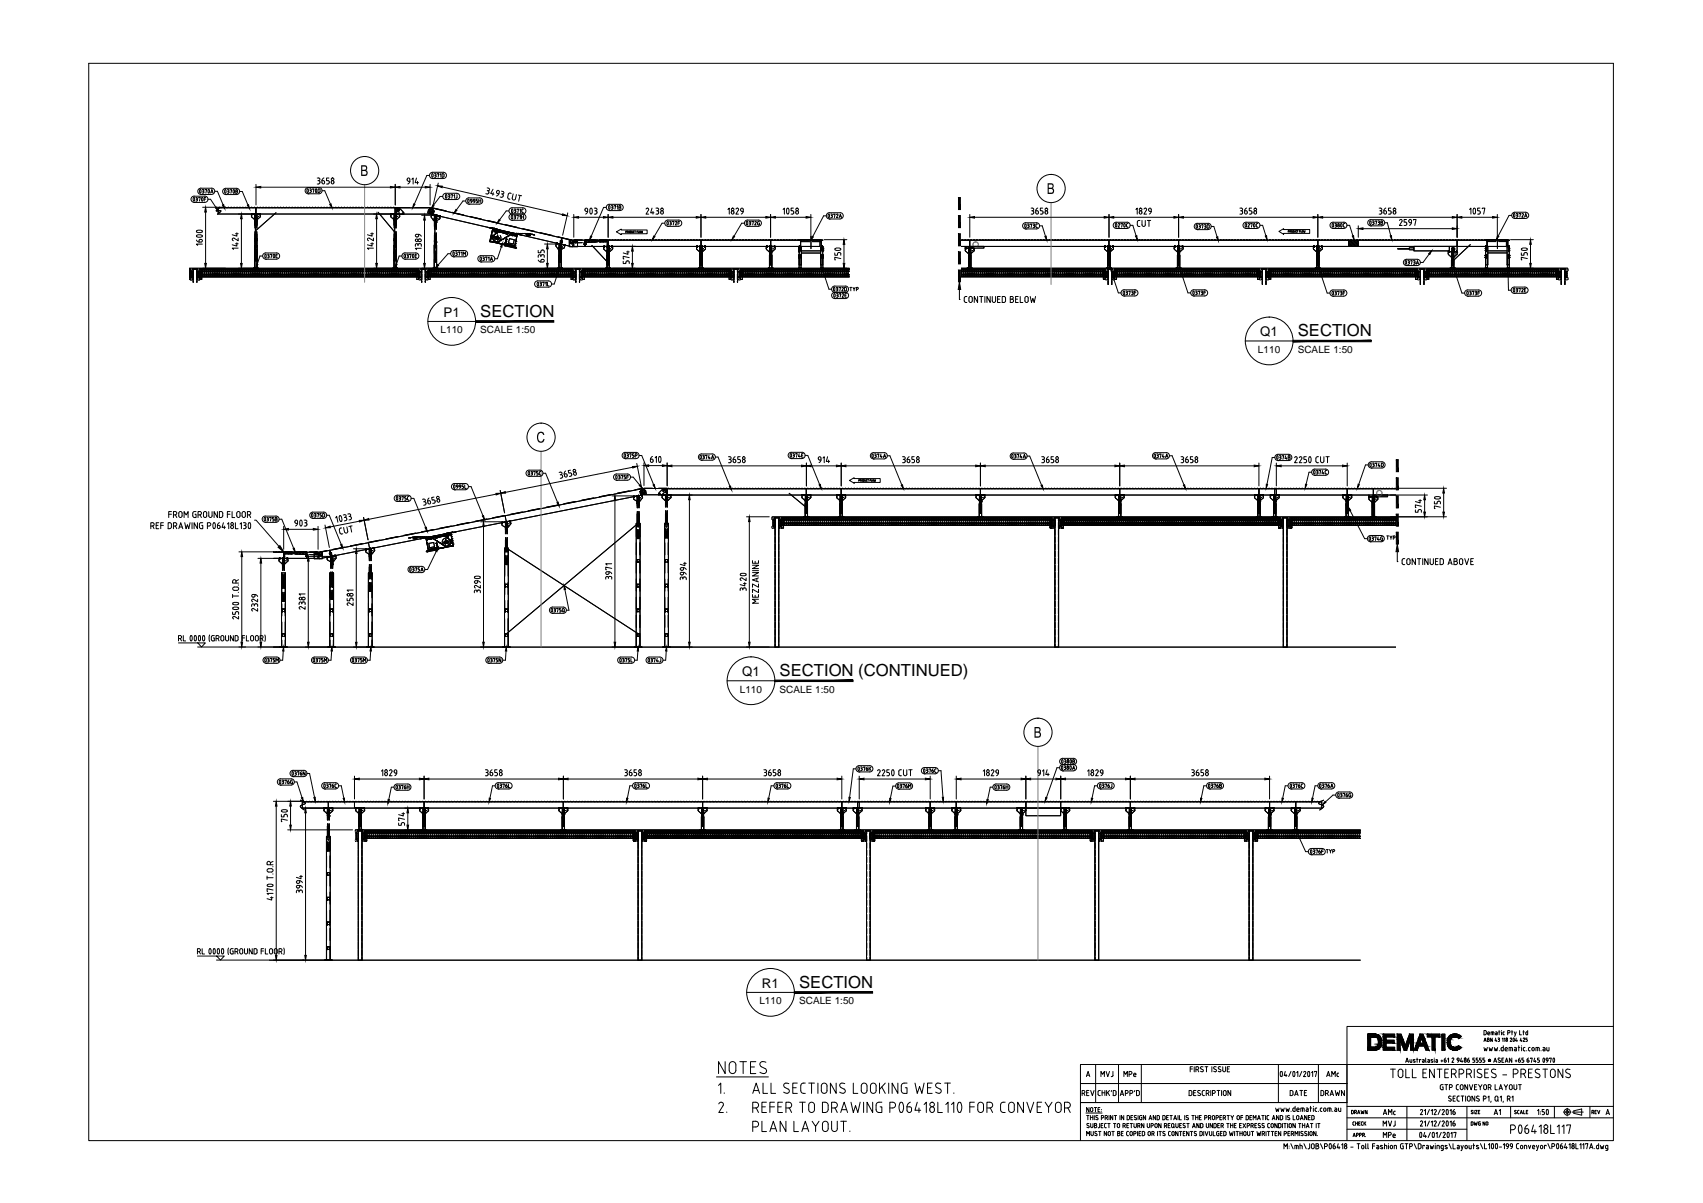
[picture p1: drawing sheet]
<svg xmlns="http://www.w3.org/2000/svg" width="841mm" height="594mm" viewBox="0 0 841 594" stroke-linecap="round" stroke-linejoin="round" font-family="sans-serif">
<defs><g id="words">
<g font-size="8.2">
<text x="237" y="156">SECTION</text>
<text x="641" y="166">SECTION</text>
<text x="385" y="334">SECTION (CONTINUED)</text>
<text x="395" y="488">SECTION</text>
</g>
<g font-size="6.6">
<text x="219" y="156">P1</text>
<text x="622" y="166">Q1</text>
<text x="366" y="334">Q1</text>
<text x="376" y="488">R1</text>
</g>
<g font-size="4.9">
<text x="218" y="165">L110</text>
<text x="237" y="165">SCALE 1:50</text>
<text x="621" y="174">L110</text>
<text x="641" y="174">SCALE 1:50</text>
<text x="365" y="342">L110</text>
<text x="385" y="342">SCALE 1:50</text>
<text x="375" y="496">L110</text>
<text x="395" y="496">SCALE 1:50</text>
</g>
</g></defs>
<!-- layer: Xref Conv RP GTP Order Out$0$AM_BOR -->
<g fill="none" stroke="#000" stroke-width=".49">
<path d="M93 132h326M94 133v5M99 133h1l-1 5zM99 133v5M206 133h1v5h-1zM207 133v5M211 133h1v5h-1zM212 133v5M282 133h1v5h-1zM283 133v5M288 133h1l-1 5zM288 133v5"/>
<path d="M360 133v5M360 133h1v5h-1M361 133v5M366 133h1l-1 5zM366 133v5M419 133h-326h1v5h-1M475 132h299v1h-299M545 133v5M545 133h1v5h-1M546 133v5M550 133h1v5h-1zM551 133v5"/>
<path d="M621 133h1v5h-1zM622 133v5M627 133h1l-1 5zM627 133v5M699 133v5M699 133h1v5h-1M700 133v5M705 133h1l-1 5zM705 133v5M769 133h1v5h-1zM770 133v5M386 256h1v5h-1z"/>
<path d="M386 256v5M519 256h1v5h-1zM519 256v5M524 256h1v5h-1zM524 256v5M632 256v5h-1zM632 256v5M637 256h1v5h-1zM637 256v5M689 255h-308v1h308M180 410l1 1v4h-1zM180 410v5"/>
<path d="M313 410h1v5h-1zM314 410v5M318 410l1 1v4h-1zM318 410v5M426 410v5h-1zM426 410v5M431 410l1 1v4h-1zM431 410v5M538 410h1v5h-1zM539 410v5M544 410l1 1v4h-1zM544 410v5"/>
<path d="M615 410v5M620 410h1v5h-1zM620 410v5M672 410h-497h497"/>
</g>
<!-- layer: Xref Conv RP GTP Order Out$0$BEAM_SIGMA -->
<g fill="none" stroke="#000" stroke-width=".49">
<path d="M93 135h.1M93 134v1M93 136h.1M93 133v1M93 134h1M93 136h1M93 137h1M94 133h-1h1v4h-1M94 133l-1 1M94 137v1M94 134h.1M94 138h1"/>
<path d="M94 137h.1M94 133h1M94 133h.1M94 134v3M95 133h.1M95 138h.1M98 133h.1M98 138h.1M98 133h109M98 137l1 1M98 137h.1M98 134v3"/>
<path d="M98 134h.1M99 133h.1M99 134h-1M99 138h.1M99 133h108v4h-108zM99 134h108M99 136h108M99 137h108M99 134h.1M207 133v1h-108M207 137v1M207 134h.1"/>
<path d="M207 138h1M207 137h.1M207 133h1M207 133h.1M207 134v3M208 133h.1M208 138h.1M210 133h1M211 138h.1M211 138h-1M211 133h72M211 133h.1"/>
<path d="M211 137h.1M211 134v3M211 137v1M211 134h.1M211 133h72v4h-72zM211 134h72M211 136h72M211 137h72M283 133v1M283 134h.1M283 138h1M283 137v1"/>
<path d="M283 137h.1M283 134v3M284 133h.1M284 138h.1M284 133h-1M287 138h.1M287 133h.1M287 134v3M287 134h.1M287 133h1M288 137v1M288 138h-1"/>
<path d="M288 133h73v4h-73zM288 134h73M288 136h73M288 137h73M361 133h-74M361 133v1h-73M361 134h.1M361 138h1M361 134v3M361 137v1M361 133h1M361 133h.1"/>
<path d="M361 137h.1M362 133h.1M362 138h.1M365 138h.1M365 133h.1M365 133h54h-53v4h53M365 133l1 1M366 134v4M366 134h-1M366 138h-1M366 134h53M366 136h53"/>
<path d="M366 137h53M366 134h.1M475 134h71M475 136h71M546 133h-71h71v4h-71M546 137v1M546 133v1h-71M546 134h.1M546 133v1M546 138h.1M546 134v3M546 137h.1"/>
<path d="M546 133h1M546 138h1M546 133h.1M547 133h.1M547 138h.1M547 138h-1M549 133h1M549 138h1M550 138h.1M550 133h72M550 133h.1M550 134v3"/>
<path d="M550 137h.1M550 134h.1M550 137v1M550 133h72v4h-72zM550 134h72M550 136h72M622 137v1h1M622 133v1h-72M622 134h.1M622 137h.1M622 138h1M622 134v3"/>
<path d="M623 133h.1M623 138h.1M623 133h-1M626 138h.1M626 133h.1M626 133h75M626 137h1M626 137h.1M626 133h1M627 134l-1 3M627 137h.1M627 137v1h-1"/>
<path d="M627 133h73v4h-73zM627 134h73M627 136h73M627 134h.1M700 133v1h-73M700 137v1M700 134h.1M700 138h.1M700 137h.1M700 133h.1M700 134v3M700 138h1"/>
<path d="M701 133h.1M701 138h-1M701 138h.1M704 138h.1M704 133h.1M704 137h1M704 137h.1M705 133h.1M705 134l-1 3M705 137h.1M705 137v1M705 134h.1"/>
<path d="M705 138h.1M705 133h66M705 133h65v4h-65zM705 134h65M705 136h65M770 134h.1M770 137v1h1M770 137h.1M770 138h.1M770 133v1M770 134v3M771 133h.1"/>
<path d="M771 138h.1M773 138h.1M773 133h.1M773 133h1M773 138h1M774 137h.1M774 134v3M774 134h.1M774 133h.1M774 133v1M774 137v1M774 138h.1"/>
<path d="M381 256l1 1M381 257h1M382 260h-1M382 256h-1M382 257v3M382 260h.1M382 256h.1M385 256h.1M386 257v3M386 260v1M386 260h.1M386 257h.1"/>
<path d="M386 256h.1M386 256h134v3h-134zM386 257h134M386 258h134M386 259h134M386 256v1M520 256v1M520 257v3M520 260h.1M520 256h.1M520 256h-135M523 256h.1"/>
<path d="M523 256h1M524 260h.1M524 257v3M524 256h.1M524 257h.1M524 260v1M524 256v1M524 256h108v3h-108zM524 257h108M524 258h108M524 259h108M632 256h.1"/>
<path d="M632 256v1M632 256l1 1M632 260h.1M632 257h1M633 256h-1M633 257h.1M633 257v3M633 260h.1M633 256h-109M633 256h.1M636 256h.1M636 256h1"/>
<path d="M637 257v3M637 260h.1M637 257h.1M637 256h.1M637 260v1M637 256v1M637 256h52h-52v3h52M637 257h52M637 258h52M637 259h52M689 258h.1M381 260v1"/>
<path d="M381 261h1M382 261h.1M385 261h.1M386 261h-1M520 260v1M520 261h.1M523 261h.1M524 261h-1M632 260v1M632 261h1M633 261h.1M636 261h.1"/>
<path d="M637 261h-1M176 410v1M176 415h.1M176 410h.1M176 411h.1M176 411v3M176 414h.1M176 414v1M179 415h.1M179 410h.1M180 414v1M180 414h.1"/>
<path d="M180 410h.1M180 410h134v4h-134zM180 411h134M180 413h134M180 411v3M180 415h-1M314 415h.1M314 410v1M314 411v3M314 415h1M314 410h.1M314 414v1"/>
<path d="M315 410h-136M315 410h.1M315 415h.1M317 415h.1M317 410h.1M317 415h1M318 410h-1M318 411v3M318 414v1M318 414h.1M318 411h.1M318 410h.1"/>
<path d="M318 415h.1M318 410v1M318 410h108v4h-108zM318 411h109M318 413h108M426 410l1 1M426 415h.1M426 415h1M427 411h.1M427 410h-1M427 411v3M427 414h.1"/>
<path d="M427 414v1M427 410h-109M427 410h.1M427 415h.1M430 415h.1M430 410h.1M430 410h1M431 414v1M431 414h.1M431 415h.1M431 411v3M431 410h.1"/>
<path d="M431 411h.1M431 410v1M431 415h-1M431 410h108v4h-108zM431 410h108M431 411h108M431 413h108M539 410v1M539 415h.1M539 411h1M539 415h1M540 415h-1"/>
<path d="M540 410h-1M540 411h.1M540 411v3M540 414h.1M540 414v1M540 410h.1M540 415h.1M543 415h.1M543 410h.1M544 414v1M544 414h.1M544 410h.1"/>
<path d="M544 410h71v4h-71zM544 411h71M544 413h71M544 411v3M544 415h-1M615 415h1M616 410v1M616 415h.1M616 411h.1M616 415h-1M616 410h.1M616 411v3"/>
<path d="M616 411v4M616 414h.1M616 410h-73M619 415h.1M619 410h.1M619 410h53h-52v4h52M619 415h1M620 411v3M620 414v1M620 414h.1M620 410h.1M620 415h.1"/>
<path d="M620 410v1M620 411h.1M620 411h52M620 413h52"/>
<circle cx="99" cy="136" r=".1"/>
<circle cx="99" cy="135" r=".2"/>
<circle cx="99" cy="134" r=".2"/>
<circle cx="99" cy="133" r=".1"/>
<circle cx="100" cy="136" r=".1"/>
<circle cx="100" cy="134" r=".2"/>
<circle cx="100" cy="135" r=".2"/>
<circle cx="100" cy="133" r=".1"/>
<circle cx="101" cy="136" r=".1"/>
<circle cx="101" cy="134" r=".2"/>
<circle cx="101" cy="135" r=".2"/>
<circle cx="101" cy="133" r=".1"/>
<circle cx="102" cy="136" r=".1"/>
<circle cx="102" cy="134" r=".2"/>
<circle cx="102" cy="135" r=".2"/>
<circle cx="102" cy="133" r=".1"/>
<circle cx="103" cy="136" r=".1"/>
<circle cx="103" cy="135" r=".2"/>
<circle cx="103" cy="134" r=".2"/>
<circle cx="103" cy="133" r=".1"/>
<circle cx="104" cy="136" r=".1"/>
<circle cx="104" cy="134" r=".2"/>
<circle cx="104" cy="135" r=".2"/>
<circle cx="104" cy="133" r=".1"/>
<circle cx="105" cy="136" r=".1"/>
<circle cx="105" cy="134" r=".2"/>
<circle cx="105" cy="135" r=".2"/>
<circle cx="105" cy="133" r=".1"/>
<circle cx="106" cy="136" r=".1"/>
<circle cx="106" cy="135" r=".2"/>
<circle cx="106" cy="134" r=".2"/>
<circle cx="106" cy="133" r=".1"/>
<circle cx="107" cy="136" r=".1"/>
<circle cx="107" cy="134" r=".2"/>
<circle cx="107" cy="135" r=".2"/>
<circle cx="107" cy="133" r=".1"/>
<circle cx="108" cy="136" r=".1"/>
<circle cx="108" cy="134" r=".2"/>
<circle cx="108" cy="135" r=".2"/>
<circle cx="108" cy="133" r=".1"/>
<circle cx="109" cy="136" r=".1"/>
<circle cx="109" cy="135" r=".2"/>
<circle cx="109" cy="134" r=".2"/>
<circle cx="109" cy="133" r=".1"/>
<circle cx="110" cy="136" r=".1"/>
<circle cx="110" cy="135" r=".2"/>
<circle cx="110" cy="134" r=".2"/>
<circle cx="110" cy="133" r=".1"/>
<circle cx="111" cy="136" r=".1"/>
<circle cx="111" cy="134" r=".2"/>
<circle cx="111" cy="135" r=".2"/>
<circle cx="111" cy="133" r=".1"/>
<circle cx="112" cy="136" r=".1"/>
<circle cx="112" cy="134" r=".2"/>
<circle cx="112" cy="135" r=".2"/>
<circle cx="112" cy="133" r=".1"/>
<circle cx="113" cy="136" r=".1"/>
<circle cx="113" cy="135" r=".2"/>
<circle cx="113" cy="134" r=".2"/>
<circle cx="113" cy="133" r=".1"/>
<circle cx="114" cy="136" r=".1"/>
<circle cx="114" cy="135" r=".2"/>
<circle cx="114" cy="134" r=".2"/>
<circle cx="114" cy="133" r=".1"/>
<circle cx="115" cy="136" r=".1"/>
<circle cx="115" cy="134" r=".2"/>
<circle cx="115" cy="135" r=".2"/>
<circle cx="115" cy="133" r=".1"/>
<circle cx="116" cy="136" r=".1"/>
<circle cx="116" cy="135" r=".2"/>
<circle cx="116" cy="134" r=".2"/>
<circle cx="116" cy="133" r=".1"/>
<circle cx="117" cy="136" r=".1"/>
<circle cx="117" cy="134" r=".2"/>
<circle cx="117" cy="135" r=".2"/>
<circle cx="117" cy="133" r=".1"/>
<circle cx="118" cy="136" r=".1"/>
<circle cx="118" cy="134" r=".2"/>
<circle cx="118" cy="135" r=".2"/>
<circle cx="118" cy="133" r=".1"/>
<circle cx="119" cy="136" r=".1"/>
<circle cx="119" cy="135" r=".2"/>
<circle cx="119" cy="134" r=".2"/>
<circle cx="119" cy="133" r=".1"/>
<circle cx="120" cy="136" r=".1"/>
<circle cx="120" cy="134" r=".2"/>
<circle cx="120" cy="135" r=".2"/>
<circle cx="120" cy="133" r=".1"/>
<circle cx="121" cy="136" r=".1"/>
<circle cx="121" cy="135" r=".2"/>
<circle cx="121" cy="134" r=".2"/>
<circle cx="121" cy="133" r=".1"/>
<circle cx="122" cy="136" r=".1"/>
<circle cx="122" cy="134" r=".2"/>
<circle cx="122" cy="135" r=".2"/>
<circle cx="122" cy="133" r=".1"/>
<circle cx="123" cy="136" r=".1"/>
<circle cx="123" cy="134" r=".2"/>
<circle cx="123" cy="135" r=".2"/>
<circle cx="123" cy="133" r=".1"/>
<circle cx="124" cy="136" r=".1"/>
<circle cx="124" cy="135" r=".2"/>
<circle cx="124" cy="134" r=".2"/>
<circle cx="124" cy="133" r=".1"/>
<circle cx="125" cy="136" r=".1"/>
<circle cx="125" cy="134" r=".2"/>
<circle cx="125" cy="135" r=".2"/>
<circle cx="125" cy="133" r=".1"/>
<circle cx="126" cy="136" r=".1"/>
<circle cx="126" cy="134" r=".2"/>
<circle cx="126" cy="135" r=".2"/>
<circle cx="126" cy="133" r=".1"/>
<circle cx="127" cy="136" r=".1"/>
<circle cx="127" cy="135" r=".2"/>
<circle cx="127" cy="134" r=".2"/>
<circle cx="127" cy="133" r=".1"/>
<circle cx="128" cy="136" r=".1"/>
<circle cx="128" cy="135" r=".2"/>
<circle cx="128" cy="134" r=".2"/>
<circle cx="128" cy="133" r=".1"/>
<circle cx="129" cy="136" r=".1"/>
<circle cx="129" cy="135" r=".2"/>
<circle cx="129" cy="134" r=".2"/>
<circle cx="129" cy="133" r=".1"/>
<circle cx="130" cy="136" r=".1"/>
<circle cx="130" cy="134" r=".2"/>
<circle cx="130" cy="135" r=".2"/>
<circle cx="130" cy="133" r=".1"/>
<circle cx="131" cy="136" r=".1"/>
<circle cx="131" cy="135" r=".2"/>
<circle cx="131" cy="134" r=".2"/>
<circle cx="131" cy="133" r=".1"/>
<circle cx="132" cy="136" r=".1"/>
<circle cx="132" cy="134" r=".2"/>
<circle cx="132" cy="135" r=".2"/>
<circle cx="132" cy="133" r=".1"/>
<circle cx="133" cy="136" r=".1"/>
<circle cx="133" cy="135" r=".2"/>
<circle cx="133" cy="134" r=".2"/>
<circle cx="133" cy="133" r=".1"/>
<circle cx="134" cy="136" r=".1"/>
<circle cx="134" cy="134" r=".2"/>
<circle cx="134" cy="135" r=".2"/>
<circle cx="134" cy="133" r=".1"/>
<circle cx="135" cy="136" r=".1"/>
<circle cx="135" cy="134" r=".2"/>
<circle cx="135" cy="135" r=".2"/>
<circle cx="135" cy="133" r=".1"/>
<circle cx="136" cy="136" r=".1"/>
<circle cx="136" cy="134" r=".2"/>
<circle cx="136" cy="135" r=".2"/>
<circle cx="136" cy="133" r=".1"/>
<circle cx="137" cy="136" r=".1"/>
<circle cx="137" cy="134" r=".2"/>
<circle cx="137" cy="135" r=".2"/>
<circle cx="137" cy="133" r=".1"/>
<circle cx="138" cy="136" r=".1"/>
<circle cx="138" cy="134" r=".2"/>
<circle cx="138" cy="135" r=".2"/>
<circle cx="138" cy="133" r=".1"/>
<circle cx="139" cy="136" r=".1"/>
<circle cx="139" cy="134" r=".2"/>
<circle cx="139" cy="135" r=".2"/>
<circle cx="139" cy="133" r=".1"/>
<circle cx="140" cy="136" r=".1"/>
<circle cx="140" cy="134" r=".2"/>
<circle cx="140" cy="135" r=".2"/>
<circle cx="140" cy="133" r=".1"/>
<circle cx="141" cy="136" r=".1"/>
<circle cx="141" cy="135" r=".2"/>
<circle cx="141" cy="134" r=".2"/>
<circle cx="141" cy="133" r=".1"/>
<circle cx="142" cy="136" r=".1"/>
<circle cx="142" cy="134" r=".2"/>
<circle cx="142" cy="135" r=".2"/>
<circle cx="142" cy="133" r=".1"/>
<circle cx="143" cy="136" r=".1"/>
<circle cx="143" cy="134" r=".2"/>
<circle cx="143" cy="135" r=".2"/>
<circle cx="143" cy="133" r=".1"/>
<circle cx="144" cy="136" r=".1"/>
<circle cx="144" cy="134" r=".2"/>
<circle cx="144" cy="135" r=".2"/>
<circle cx="144" cy="133" r=".1"/>
<circle cx="145" cy="136" r=".1"/>
<circle cx="145" cy="134" r=".2"/>
<circle cx="145" cy="135" r=".2"/>
<circle cx="145" cy="133" r=".1"/>
<circle cx="146" cy="136" r=".1"/>
<circle cx="146" cy="134" r=".2"/>
<circle cx="146" cy="135" r=".2"/>
<circle cx="146" cy="133" r=".1"/>
<circle cx="147" cy="136" r=".1"/>
<circle cx="147" cy="134" r=".2"/>
<circle cx="147" cy="135" r=".2"/>
<circle cx="147" cy="133" r=".1"/>
<circle cx="148" cy="136" r=".1"/>
<circle cx="148" cy="134" r=".2"/>
<circle cx="148" cy="135" r=".2"/>
<circle cx="148" cy="133" r=".1"/>
<circle cx="149" cy="136" r=".1"/>
<circle cx="149" cy="135" r=".2"/>
<circle cx="149" cy="134" r=".2"/>
<circle cx="149" cy="133" r=".1"/>
<circle cx="150" cy="136" r=".1"/>
<circle cx="150" cy="135" r=".2"/>
<circle cx="150" cy="134" r=".2"/>
<circle cx="150" cy="133" r=".1"/>
<circle cx="151" cy="136" r=".1"/>
<circle cx="151" cy="134" r=".2"/>
<circle cx="151" cy="135" r=".2"/>
<circle cx="151" cy="133" r=".1"/>
<circle cx="152" cy="136" r=".1"/>
<circle cx="152" cy="134" r=".2"/>
<circle cx="152" cy="135" r=".2"/>
<circle cx="152" cy="133" r=".1"/>
<circle cx="153" cy="136" r=".1"/>
<circle cx="153" cy="134" r=".2"/>
<circle cx="153" cy="135" r=".2"/>
<circle cx="153" cy="133" r=".1"/>
<circle cx="154" cy="136" r=".1"/>
<circle cx="154" cy="134" r=".2"/>
<circle cx="154" cy="135" r=".2"/>
<circle cx="154" cy="133" r=".1"/>
<circle cx="155" cy="136" r=".1"/>
<circle cx="155" cy="134" r=".2"/>
<circle cx="155" cy="135" r=".2"/>
<circle cx="155" cy="133" r=".1"/>
<circle cx="156" cy="136" r=".1"/>
<circle cx="156" cy="134" r=".2"/>
<circle cx="156" cy="135" r=".2"/>
<circle cx="156" cy="133" r=".1"/>
<circle cx="157" cy="136" r=".1"/>
<circle cx="157" cy="135" r=".2"/>
<circle cx="157" cy="134" r=".2"/>
<circle cx="157" cy="133" r=".1"/>
<circle cx="158" cy="136" r=".1"/>
<circle cx="158" cy="135" r=".2"/>
<circle cx="158" cy="134" r=".2"/>
<circle cx="158" cy="133" r=".1"/>
<circle cx="159" cy="136" r=".1"/>
<circle cx="159" cy="134" r=".2"/>
<circle cx="159" cy="135" r=".2"/>
<circle cx="159" cy="133" r=".1"/>
<circle cx="160" cy="136" r=".1"/>
<circle cx="160" cy="134" r=".2"/>
<circle cx="160" cy="135" r=".2"/>
<circle cx="160" cy="133" r=".1"/>
<circle cx="161" cy="136" r=".1"/>
<circle cx="161" cy="135" r=".2"/>
<circle cx="161" cy="134" r=".2"/>
<circle cx="161" cy="133" r=".1"/>
<circle cx="162" cy="136" r=".1"/>
<circle cx="162" cy="134" r=".2"/>
<circle cx="162" cy="135" r=".2"/>
<circle cx="162" cy="133" r=".1"/>
<circle cx="163" cy="136" r=".1"/>
<circle cx="163" cy="134" r=".2"/>
<circle cx="163" cy="135" r=".2"/>
<circle cx="163" cy="133" r=".1"/>
<circle cx="164" cy="136" r=".1"/>
<circle cx="164" cy="134" r=".2"/>
<circle cx="164" cy="135" r=".2"/>
<circle cx="164" cy="133" r=".1"/>
<circle cx="165" cy="136" r=".1"/>
<circle cx="165" cy="135" r=".2"/>
<circle cx="165" cy="134" r=".2"/>
<circle cx="165" cy="133" r=".1"/>
<circle cx="166" cy="136" r=".1"/>
<circle cx="166" cy="134" r=".2"/>
<circle cx="166" cy="135" r=".2"/>
<circle cx="166" cy="133" r=".1"/>
<circle cx="167" cy="136" r=".1"/>
<circle cx="167" cy="134" r=".2"/>
<circle cx="167" cy="135" r=".2"/>
<circle cx="167" cy="133" r=".1"/>
<circle cx="168" cy="136" r=".1"/>
<circle cx="168" cy="134" r=".2"/>
<circle cx="168" cy="135" r=".2"/>
<circle cx="168" cy="133" r=".1"/>
<circle cx="169" cy="136" r=".1"/>
<circle cx="169" cy="134" r=".2"/>
<circle cx="169" cy="135" r=".2"/>
<circle cx="169" cy="133" r=".1"/>
<circle cx="170" cy="136" r=".1"/>
<circle cx="170" cy="135" r=".2"/>
<circle cx="170" cy="134" r=".2"/>
<circle cx="170" cy="133" r=".1"/>
<circle cx="171" cy="136" r=".1"/>
<circle cx="171" cy="135" r=".2"/>
<circle cx="171" cy="134" r=".2"/>
<circle cx="171" cy="133" r=".1"/>
<circle cx="172" cy="136" r=".1"/>
<circle cx="172" cy="135" r=".2"/>
<circle cx="172" cy="134" r=".2"/>
<circle cx="172" cy="133" r=".1"/>
<circle cx="173" cy="136" r=".1"/>
<circle cx="173" cy="134" r=".2"/>
<circle cx="173" cy="135" r=".2"/>
<circle cx="173" cy="133" r=".1"/>
<circle cx="174" cy="136" r=".1"/>
<circle cx="174" cy="135" r=".2"/>
<circle cx="174" cy="134" r=".2"/>
<circle cx="174" cy="133" r=".1"/>
<circle cx="175" cy="136" r=".1"/>
<circle cx="175" cy="135" r=".2"/>
<circle cx="175" cy="134" r=".2"/>
<circle cx="175" cy="133" r=".1"/>
<circle cx="176" cy="136" r=".1"/>
<circle cx="176" cy="135" r=".2"/>
<circle cx="176" cy="134" r=".2"/>
<circle cx="176" cy="133" r=".1"/>
<circle cx="177" cy="136" r=".1"/>
<circle cx="177" cy="135" r=".2"/>
<circle cx="177" cy="134" r=".2"/>
<circle cx="177" cy="133" r=".1"/>
<circle cx="178" cy="136" r=".1"/>
<circle cx="178" cy="135" r=".2"/>
<circle cx="178" cy="134" r=".2"/>
<circle cx="178" cy="133" r=".1"/>
<circle cx="179" cy="136" r=".1"/>
<circle cx="179" cy="134" r=".2"/>
<circle cx="179" cy="135" r=".2"/>
<circle cx="179" cy="133" r=".1"/>
<circle cx="180" cy="136" r=".1"/>
<circle cx="180" cy="135" r=".2"/>
<circle cx="180" cy="134" r=".2"/>
<circle cx="180" cy="133" r=".1"/>
<circle cx="181" cy="136" r=".1"/>
<circle cx="181" cy="135" r=".2"/>
<circle cx="181" cy="134" r=".2"/>
<circle cx="181" cy="133" r=".1"/>
<circle cx="182" cy="136" r=".1"/>
<circle cx="182" cy="135" r=".2"/>
<circle cx="182" cy="134" r=".2"/>
<circle cx="182" cy="133" r=".1"/>
<circle cx="183" cy="136" r=".1"/>
<circle cx="183" cy="134" r=".2"/>
<circle cx="183" cy="135" r=".2"/>
<circle cx="183" cy="133" r=".1"/>
<circle cx="184" cy="136" r=".1"/>
<circle cx="184" cy="134" r=".2"/>
<circle cx="184" cy="135" r=".2"/>
<circle cx="184" cy="133" r=".1"/>
<circle cx="185" cy="136" r=".1"/>
<circle cx="185" cy="134" r=".2"/>
<circle cx="185" cy="135" r=".2"/>
<circle cx="185" cy="133" r=".1"/>
<circle cx="186" cy="136" r=".1"/>
<circle cx="186" cy="134" r=".2"/>
<circle cx="186" cy="135" r=".2"/>
<circle cx="186" cy="133" r=".1"/>
<circle cx="187" cy="136" r=".1"/>
<circle cx="187" cy="134" r=".2"/>
<circle cx="187" cy="135" r=".2"/>
<circle cx="187" cy="133" r=".1"/>
<circle cx="188" cy="136" r=".1"/>
<circle cx="188" cy="135" r=".2"/>
<circle cx="188" cy="134" r=".2"/>
<circle cx="188" cy="133" r=".1"/>
<circle cx="189" cy="136" r=".1"/>
<circle cx="189" cy="134" r=".2"/>
<circle cx="189" cy="135" r=".2"/>
<circle cx="189" cy="133" r=".1"/>
<circle cx="190" cy="136" r=".1"/>
<circle cx="190" cy="135" r=".2"/>
<circle cx="190" cy="134" r=".2"/>
<circle cx="190" cy="133" r=".1"/>
<circle cx="191" cy="136" r=".1"/>
<circle cx="191" cy="135" r=".2"/>
<circle cx="191" cy="134" r=".2"/>
<circle cx="191" cy="133" r=".1"/>
<circle cx="192" cy="136" r=".1"/>
<circle cx="192" cy="135" r=".2"/>
<circle cx="192" cy="134" r=".2"/>
<circle cx="192" cy="133" r=".1"/>
<circle cx="193" cy="136" r=".1"/>
<circle cx="193" cy="135" r=".2"/>
<circle cx="193" cy="134" r=".2"/>
<circle cx="193" cy="133" r=".1"/>
<circle cx="194" cy="136" r=".1"/>
<circle cx="194" cy="134" r=".2"/>
<circle cx="194" cy="135" r=".2"/>
<circle cx="194" cy="133" r=".1"/>
<circle cx="195" cy="136" r=".1"/>
<circle cx="195" cy="135" r=".2"/>
<circle cx="195" cy="134" r=".2"/>
<circle cx="195" cy="133" r=".1"/>
<circle cx="196" cy="136" r=".1"/>
<circle cx="196" cy="135" r=".2"/>
<circle cx="196" cy="134" r=".2"/>
<circle cx="196" cy="133" r=".1"/>
<circle cx="197" cy="136" r=".1"/>
<circle cx="197" cy="135" r=".2"/>
<circle cx="197" cy="134" r=".2"/>
<circle cx="197" cy="133" r=".1"/>
<circle cx="198" cy="136" r=".1"/>
<circle cx="198" cy="135" r=".2"/>
<circle cx="198" cy="134" r=".2"/>
<circle cx="198" cy="133" r=".1"/>
<circle cx="199" cy="136" r=".1"/>
<circle cx="199" cy="135" r=".2"/>
<circle cx="199" cy="134" r=".2"/>
<circle cx="199" cy="133" r=".1"/>
<circle cx="200" cy="136" r=".1"/>
<circle cx="200" cy="135" r=".2"/>
<circle cx="200" cy="134" r=".2"/>
<circle cx="200" cy="133" r=".1"/>
<circle cx="201" cy="136" r=".1"/>
<circle cx="201" cy="135" r=".2"/>
<circle cx="201" cy="134" r=".2"/>
<circle cx="201" cy="133" r=".1"/>
<circle cx="202" cy="136" r=".1"/>
<circle cx="202" cy="135" r=".2"/>
<circle cx="202" cy="134" r=".2"/>
<circle cx="202" cy="133" r=".1"/>
<circle cx="203" cy="136" r=".1"/>
<circle cx="203" cy="135" r=".2"/>
<circle cx="203" cy="134" r=".2"/>
<circle cx="203" cy="133" r=".1"/>
<circle cx="204" cy="136" r=".1"/>
<circle cx="204" cy="134" r=".2"/>
<circle cx="204" cy="135" r=".2"/>
<circle cx="204" cy="133" r=".1"/>
<circle cx="205" cy="136" r=".1"/>
<circle cx="205" cy="135" r=".2"/>
<circle cx="205" cy="134" r=".2"/>
<circle cx="205" cy="133" r=".1"/>
<circle cx="206" cy="136" r=".1"/>
<circle cx="206" cy="135" r=".2"/>
<circle cx="206" cy="134" r=".2"/>
<circle cx="206" cy="133" r=".1"/>
<circle cx="212" cy="136" r=".1"/>
<circle cx="212" cy="134" r=".2"/>
<circle cx="212" cy="135" r=".2"/>
<circle cx="212" cy="133" r=".1"/>
<circle cx="213" cy="136" r=".1"/>
<circle cx="213" cy="135" r=".2"/>
<circle cx="213" cy="134" r=".2"/>
<circle cx="213" cy="133" r=".1"/>
<circle cx="214" cy="136" r=".1"/>
<circle cx="214" cy="134" r=".2"/>
<circle cx="214" cy="135" r=".2"/>
<circle cx="214" cy="133" r=".1"/>
<circle cx="215" cy="136" r=".1"/>
<circle cx="215" cy="135" r=".2"/>
<circle cx="215" cy="134" r=".2"/>
<circle cx="215" cy="133" r=".1"/>
<circle cx="216" cy="136" r=".1"/>
<circle cx="216" cy="134" r=".2"/>
<circle cx="216" cy="135" r=".2"/>
<circle cx="216" cy="133" r=".1"/>
<circle cx="217" cy="136" r=".1"/>
<circle cx="217" cy="134" r=".2"/>
<circle cx="217" cy="135" r=".2"/>
<circle cx="217" cy="133" r=".1"/>
<circle cx="218" cy="136" r=".1"/>
<circle cx="218" cy="134" r=".2"/>
<circle cx="218" cy="135" r=".2"/>
<circle cx="218" cy="133" r=".1"/>
<circle cx="219" cy="136" r=".1"/>
<circle cx="219" cy="135" r=".2"/>
<circle cx="219" cy="134" r=".2"/>
<circle cx="219" cy="133" r=".1"/>
<circle cx="220" cy="136" r=".1"/>
<circle cx="220" cy="135" r=".2"/>
<circle cx="220" cy="134" r=".2"/>
<circle cx="220" cy="133" r=".1"/>
<circle cx="221" cy="136" r=".1"/>
<circle cx="221" cy="134" r=".2"/>
<circle cx="221" cy="135" r=".2"/>
<circle cx="221" cy="133" r=".1"/>
<circle cx="222" cy="136" r=".1"/>
<circle cx="222" cy="134" r=".2"/>
<circle cx="222" cy="135" r=".2"/>
<circle cx="222" cy="133" r=".1"/>
<circle cx="223" cy="136" r=".1"/>
<circle cx="223" cy="134" r=".2"/>
<circle cx="223" cy="135" r=".2"/>
<circle cx="223" cy="133" r=".1"/>
<circle cx="224" cy="136" r=".1"/>
<circle cx="224" cy="135" r=".2"/>
<circle cx="224" cy="134" r=".2"/>
<circle cx="224" cy="133" r=".1"/>
<circle cx="225" cy="136" r=".1"/>
<circle cx="225" cy="135" r=".2"/>
<circle cx="225" cy="134" r=".2"/>
<circle cx="225" cy="133" r=".1"/>
<circle cx="226" cy="136" r=".1"/>
<circle cx="226" cy="135" r=".2"/>
<circle cx="226" cy="134" r=".2"/>
<circle cx="226" cy="133" r=".1"/>
<circle cx="227" cy="136" r=".1"/>
<circle cx="227" cy="134" r=".2"/>
<circle cx="227" cy="135" r=".2"/>
<circle cx="227" cy="133" r=".1"/>
<circle cx="228" cy="136" r=".1"/>
<circle cx="228" cy="134" r=".2"/>
<circle cx="228" cy="135" r=".2"/>
<circle cx="228" cy="133" r=".1"/>
<circle cx="229" cy="136" r=".1"/>
<circle cx="229" cy="135" r=".2"/>
<circle cx="229" cy="134" r=".2"/>
<circle cx="229" cy="133" r=".1"/>
<circle cx="230" cy="136" r=".1"/>
<circle cx="230" cy="134" r=".2"/>
<circle cx="230" cy="135" r=".2"/>
<circle cx="230" cy="133" r=".1"/>
<circle cx="231" cy="136" r=".1"/>
<circle cx="231" cy="134" r=".2"/>
<circle cx="231" cy="135" r=".2"/>
<circle cx="231" cy="133" r=".1"/>
<circle cx="232" cy="136" r=".1"/>
<circle cx="232" cy="135" r=".2"/>
<circle cx="232" cy="134" r=".2"/>
<circle cx="232" cy="133" r=".1"/>
<circle cx="233" cy="136" r=".1"/>
<circle cx="233" cy="134" r=".2"/>
<circle cx="233" cy="135" r=".2"/>
<circle cx="233" cy="133" r=".1"/>
<circle cx="234" cy="136" r=".1"/>
<circle cx="234" cy="135" r=".2"/>
<circle cx="234" cy="134" r=".2"/>
<circle cx="234" cy="133" r=".1"/>
<circle cx="235" cy="136" r=".1"/>
<circle cx="235" cy="134" r=".2"/>
<circle cx="235" cy="135" r=".2"/>
<circle cx="235" cy="133" r=".1"/>
<circle cx="236" cy="136" r=".1"/>
<circle cx="236" cy="135" r=".2"/>
<circle cx="236" cy="134" r=".2"/>
<circle cx="236" cy="133" r=".1"/>
<circle cx="237" cy="136" r=".1"/>
<circle cx="237" cy="135" r=".2"/>
<circle cx="237" cy="134" r=".2"/>
<circle cx="237" cy="133" r=".1"/>
<circle cx="238" cy="136" r=".1"/>
<circle cx="238" cy="134" r=".2"/>
<circle cx="238" cy="135" r=".2"/>
<circle cx="238" cy="133" r=".1"/>
<circle cx="239" cy="136" r=".1"/>
<circle cx="239" cy="135" r=".2"/>
<circle cx="239" cy="134" r=".2"/>
<circle cx="239" cy="133" r=".1"/>
<circle cx="240" cy="136" r=".1"/>
<circle cx="240" cy="134" r=".2"/>
<circle cx="240" cy="135" r=".2"/>
<circle cx="240" cy="133" r=".1"/>
<circle cx="241" cy="136" r=".1"/>
<circle cx="241" cy="134" r=".2"/>
<circle cx="241" cy="135" r=".2"/>
<circle cx="241" cy="133" r=".1"/>
<circle cx="242" cy="136" r=".1"/>
<circle cx="242" cy="135" r=".2"/>
<circle cx="242" cy="134" r=".2"/>
<circle cx="242" cy="133" r=".1"/>
<circle cx="243" cy="136" r=".1"/>
<circle cx="243" cy="134" r=".2"/>
<circle cx="243" cy="135" r=".2"/>
<circle cx="243" cy="133" r=".1"/>
<circle cx="244" cy="136" r=".1"/>
<circle cx="244" cy="135" r=".2"/>
<circle cx="244" cy="134" r=".2"/>
<circle cx="244" cy="133" r=".1"/>
<circle cx="245" cy="136" r=".1"/>
<circle cx="245" cy="135" r=".2"/>
<circle cx="245" cy="134" r=".2"/>
<circle cx="245" cy="133" r=".1"/>
<circle cx="246" cy="136" r=".1"/>
<circle cx="246" cy="134" r=".2"/>
<circle cx="246" cy="135" r=".2"/>
<circle cx="246" cy="133" r=".1"/>
<circle cx="247" cy="136" r=".1"/>
<circle cx="247" cy="135" r=".2"/>
<circle cx="247" cy="134" r=".2"/>
<circle cx="247" cy="133" r=".1"/>
<circle cx="248" cy="136" r=".1"/>
<circle cx="248" cy="135" r=".2"/>
<circle cx="248" cy="134" r=".2"/>
<circle cx="248" cy="133" r=".1"/>
<circle cx="249" cy="136" r=".1"/>
<circle cx="249" cy="134" r=".2"/>
<circle cx="249" cy="135" r=".2"/>
<circle cx="249" cy="133" r=".1"/>
<circle cx="250" cy="136" r=".1"/>
<circle cx="250" cy="135" r=".2"/>
<circle cx="250" cy="134" r=".2"/>
<circle cx="250" cy="133" r=".1"/>
<circle cx="251" cy="136" r=".1"/>
<circle cx="251" cy="135" r=".2"/>
<circle cx="251" cy="134" r=".2"/>
<circle cx="251" cy="133" r=".1"/>
<circle cx="252" cy="136" r=".1"/>
<circle cx="252" cy="134" r=".2"/>
<circle cx="252" cy="135" r=".2"/>
<circle cx="252" cy="133" r=".1"/>
<circle cx="253" cy="136" r=".1"/>
<circle cx="253" cy="135" r=".2"/>
<circle cx="253" cy="134" r=".2"/>
<circle cx="253" cy="133" r=".1"/>
<circle cx="254" cy="136" r=".1"/>
<circle cx="254" cy="135" r=".2"/>
<circle cx="254" cy="134" r=".2"/>
<circle cx="254" cy="133" r=".1"/>
<circle cx="255" cy="136" r=".1"/>
<circle cx="255" cy="135" r=".2"/>
<circle cx="255" cy="134" r=".2"/>
<circle cx="255" cy="133" r=".1"/>
<circle cx="256" cy="136" r=".1"/>
<circle cx="256" cy="135" r=".2"/>
<circle cx="256" cy="134" r=".2"/>
<circle cx="256" cy="133" r=".1"/>
<circle cx="257" cy="136" r=".1"/>
<circle cx="257" cy="135" r=".2"/>
<circle cx="257" cy="134" r=".2"/>
<circle cx="257" cy="133" r=".1"/>
<circle cx="258" cy="136" r=".1"/>
<circle cx="258" cy="134" r=".2"/>
<circle cx="258" cy="135" r=".2"/>
<circle cx="258" cy="133" r=".1"/>
<circle cx="259" cy="136" r=".1"/>
<circle cx="259" cy="134" r=".2"/>
<circle cx="259" cy="135" r=".2"/>
<circle cx="259" cy="133" r=".1"/>
<circle cx="260" cy="136" r=".1"/>
<circle cx="260" cy="134" r=".2"/>
<circle cx="260" cy="135" r=".2"/>
<circle cx="260" cy="133" r=".1"/>
<circle cx="261" cy="136" r=".1"/>
<circle cx="261" cy="134" r=".2"/>
<circle cx="261" cy="135" r=".2"/>
<circle cx="261" cy="133" r=".1"/>
<circle cx="262" cy="136" r=".1"/>
<circle cx="262" cy="134" r=".2"/>
<circle cx="262" cy="135" r=".2"/>
<circle cx="262" cy="133" r=".1"/>
<circle cx="263" cy="136" r=".1"/>
<circle cx="263" cy="134" r=".2"/>
<circle cx="263" cy="135" r=".2"/>
<circle cx="263" cy="133" r=".1"/>
<circle cx="264" cy="136" r=".1"/>
<circle cx="264" cy="135" r=".2"/>
<circle cx="264" cy="134" r=".2"/>
<circle cx="264" cy="133" r=".1"/>
<circle cx="265" cy="136" r=".1"/>
<circle cx="265" cy="134" r=".2"/>
<circle cx="265" cy="135" r=".2"/>
<circle cx="265" cy="133" r=".1"/>
<circle cx="266" cy="136" r=".1"/>
<circle cx="266" cy="134" r=".2"/>
<circle cx="266" cy="135" r=".2"/>
<circle cx="266" cy="133" r=".1"/>
<circle cx="267" cy="136" r=".1"/>
<circle cx="267" cy="134" r=".2"/>
<circle cx="267" cy="135" r=".2"/>
<circle cx="267" cy="133" r=".1"/>
<circle cx="268" cy="136" r=".1"/>
<circle cx="268" cy="134" r=".2"/>
<circle cx="268" cy="135" r=".2"/>
<circle cx="268" cy="133" r=".1"/>
<circle cx="269" cy="136" r=".1"/>
<circle cx="269" cy="134" r=".2"/>
<circle cx="269" cy="135" r=".2"/>
<circle cx="269" cy="133" r=".1"/>
<circle cx="270" cy="136" r=".1"/>
<circle cx="270" cy="134" r=".2"/>
<circle cx="270" cy="135" r=".2"/>
<circle cx="270" cy="133" r=".1"/>
<circle cx="271" cy="136" r=".1"/>
<circle cx="271" cy="134" r=".2"/>
<circle cx="271" cy="135" r=".2"/>
<circle cx="271" cy="133" r=".1"/>
<circle cx="272" cy="136" r=".1"/>
<circle cx="272" cy="134" r=".2"/>
<circle cx="272" cy="135" r=".2"/>
<circle cx="272" cy="133" r=".1"/>
<circle cx="273" cy="136" r=".1"/>
<circle cx="273" cy="135" r=".2"/>
<circle cx="273" cy="134" r=".2"/>
<circle cx="273" cy="133" r=".1"/>
<circle cx="274" cy="136" r=".1"/>
<circle cx="274" cy="135" r=".2"/>
<circle cx="274" cy="134" r=".2"/>
<circle cx="274" cy="133" r=".1"/>
<circle cx="275" cy="136" r=".1"/>
<circle cx="275" cy="134" r=".2"/>
<circle cx="275" cy="135" r=".2"/>
<circle cx="275" cy="133" r=".1"/>
<circle cx="276" cy="136" r=".1"/>
<circle cx="276" cy="134" r=".2"/>
<circle cx="276" cy="135" r=".2"/>
<circle cx="276" cy="133" r=".1"/>
<circle cx="277" cy="136" r=".1"/>
<circle cx="277" cy="134" r=".2"/>
<circle cx="277" cy="135" r=".2"/>
<circle cx="277" cy="133" r=".1"/>
<circle cx="278" cy="136" r=".1"/>
<circle cx="278" cy="134" r=".2"/>
<circle cx="278" cy="135" r=".2"/>
<circle cx="278" cy="133" r=".1"/>
<circle cx="279" cy="136" r=".1"/>
<circle cx="279" cy="134" r=".2"/>
<circle cx="279" cy="135" r=".2"/>
<circle cx="279" cy="133" r=".1"/>
<circle cx="280" cy="136" r=".1"/>
<circle cx="280" cy="134" r=".2"/>
<circle cx="280" cy="135" r=".2"/>
<circle cx="280" cy="133" r=".1"/>
<circle cx="281" cy="136" r=".1"/>
<circle cx="281" cy="135" r=".2"/>
<circle cx="281" cy="134" r=".2"/>
<circle cx="281" cy="133" r=".1"/>
<circle cx="282" cy="136" r=".1"/>
<circle cx="282" cy="134" r=".2"/>
<circle cx="282" cy="135" r=".2"/>
<circle cx="282" cy="133" r=".1"/>
<circle cx="288" cy="136" r=".1"/>
<circle cx="288" cy="134" r=".2"/>
<circle cx="288" cy="135" r=".2"/>
<circle cx="288" cy="133" r=".1"/>
<circle cx="289" cy="136" r=".1"/>
<circle cx="289" cy="135" r=".2"/>
<circle cx="289" cy="134" r=".2"/>
<circle cx="289" cy="133" r=".1"/>
<circle cx="290" cy="136" r=".1"/>
<circle cx="290" cy="135" r=".2"/>
<circle cx="290" cy="134" r=".2"/>
<circle cx="290" cy="133" r=".1"/>
<circle cx="291" cy="136" r=".1"/>
<circle cx="291" cy="135" r=".2"/>
<circle cx="291" cy="134" r=".2"/>
<circle cx="291" cy="133" r=".1"/>
<circle cx="292" cy="136" r=".1"/>
<circle cx="292" cy="135" r=".2"/>
<circle cx="292" cy="134" r=".2"/>
<circle cx="292" cy="133" r=".1"/>
<circle cx="293" cy="136" r=".1"/>
<circle cx="293" cy="135" r=".2"/>
<circle cx="293" cy="134" r=".2"/>
<circle cx="293" cy="133" r=".1"/>
<circle cx="294" cy="136" r=".1"/>
<circle cx="294" cy="134" r=".2"/>
<circle cx="294" cy="135" r=".2"/>
<circle cx="294" cy="133" r=".1"/>
<circle cx="295" cy="136" r=".1"/>
<circle cx="295" cy="135" r=".2"/>
<circle cx="295" cy="134" r=".2"/>
<circle cx="295" cy="133" r=".1"/>
<circle cx="296" cy="136" r=".1"/>
<circle cx="296" cy="135" r=".2"/>
<circle cx="296" cy="134" r=".2"/>
<circle cx="296" cy="133" r=".1"/>
<circle cx="297" cy="136" r=".1"/>
<circle cx="297" cy="135" r=".2"/>
<circle cx="297" cy="134" r=".2"/>
<circle cx="297" cy="133" r=".1"/>
<circle cx="298" cy="136" r=".1"/>
<circle cx="298" cy="135" r=".2"/>
<circle cx="298" cy="134" r=".2"/>
<circle cx="298" cy="133" r=".1"/>
<circle cx="299" cy="136" r=".1"/>
<circle cx="299" cy="134" r=".2"/>
<circle cx="299" cy="135" r=".2"/>
<circle cx="299" cy="133" r=".1"/>
<circle cx="300" cy="136" r=".1"/>
<circle cx="300" cy="134" r=".2"/>
<circle cx="300" cy="135" r=".2"/>
<circle cx="300" cy="133" r=".1"/>
<circle cx="301" cy="136" r=".1"/>
<circle cx="301" cy="134" r=".2"/>
<circle cx="301" cy="135" r=".2"/>
<circle cx="301" cy="133" r=".1"/>
<circle cx="302" cy="136" r=".1"/>
<circle cx="302" cy="134" r=".2"/>
<circle cx="302" cy="135" r=".2"/>
<circle cx="302" cy="133" r=".1"/>
<circle cx="303" cy="136" r=".1"/>
<circle cx="303" cy="134" r=".2"/>
<circle cx="303" cy="135" r=".2"/>
<circle cx="303" cy="133" r=".1"/>
<circle cx="304" cy="136" r=".1"/>
<circle cx="304" cy="134" r=".2"/>
<circle cx="304" cy="135" r=".2"/>
<circle cx="304" cy="133" r=".1"/>
<circle cx="305" cy="136" r=".1"/>
<circle cx="305" cy="135" r=".2"/>
<circle cx="305" cy="134" r=".2"/>
<circle cx="305" cy="133" r=".1"/>
<circle cx="306" cy="136" r=".1"/>
<circle cx="306" cy="135" r=".2"/>
<circle cx="306" cy="134" r=".2"/>
<circle cx="306" cy="133" r=".1"/>
<circle cx="307" cy="136" r=".1"/>
<circle cx="307" cy="135" r=".2"/>
<circle cx="307" cy="134" r=".2"/>
<circle cx="307" cy="133" r=".1"/>
<circle cx="308" cy="136" r=".1"/>
<circle cx="308" cy="134" r=".2"/>
<circle cx="308" cy="135" r=".2"/>
<circle cx="308" cy="133" r=".1"/>
<circle cx="309" cy="136" r=".1"/>
<circle cx="309" cy="135" r=".2"/>
<circle cx="309" cy="134" r=".2"/>
<circle cx="309" cy="133" r=".1"/>
<circle cx="310" cy="136" r=".1"/>
<circle cx="310" cy="134" r=".2"/>
<circle cx="310" cy="135" r=".2"/>
<circle cx="310" cy="133" r=".1"/>
<circle cx="311" cy="136" r=".1"/>
<circle cx="311" cy="134" r=".2"/>
<circle cx="311" cy="135" r=".2"/>
<circle cx="311" cy="133" r=".1"/>
<circle cx="312" cy="136" r=".1"/>
<circle cx="312" cy="134" r=".2"/>
<circle cx="312" cy="135" r=".2"/>
<circle cx="312" cy="133" r=".1"/>
<circle cx="313" cy="136" r=".1"/>
<circle cx="313" cy="135" r=".2"/>
<circle cx="313" cy="134" r=".2"/>
<circle cx="313" cy="133" r=".1"/>
<circle cx="314" cy="136" r=".1"/>
<circle cx="314" cy="135" r=".2"/>
<circle cx="314" cy="134" r=".2"/>
<circle cx="314" cy="133" r=".1"/>
<circle cx="315" cy="136" r=".1"/>
<circle cx="315" cy="135" r=".2"/>
<circle cx="315" cy="134" r=".2"/>
<circle cx="315" cy="133" r=".1"/>
<circle cx="316" cy="136" r=".1"/>
<circle cx="316" cy="134" r=".2"/>
<circle cx="316" cy="135" r=".2"/>
<circle cx="316" cy="133" r=".1"/>
<circle cx="317" cy="136" r=".1"/>
<circle cx="317" cy="134" r=".2"/>
<circle cx="317" cy="135" r=".2"/>
<circle cx="317" cy="133" r=".1"/>
<circle cx="318" cy="136" r=".1"/>
<circle cx="318" cy="135" r=".2"/>
<circle cx="318" cy="134" r=".2"/>
<circle cx="318" cy="133" r=".1"/>
<circle cx="319" cy="136" r=".1"/>
<circle cx="319" cy="135" r=".2"/>
<circle cx="319" cy="134" r=".2"/>
<circle cx="319" cy="133" r=".1"/>
<circle cx="320" cy="136" r=".1"/>
<circle cx="320" cy="135" r=".2"/>
<circle cx="320" cy="134" r=".2"/>
<circle cx="320" cy="133" r=".1"/>
<circle cx="321" cy="136" r=".1"/>
<circle cx="321" cy="135" r=".2"/>
<circle cx="321" cy="134" r=".2"/>
<circle cx="321" cy="133" r=".1"/>
<circle cx="322" cy="136" r=".1"/>
<circle cx="322" cy="135" r=".2"/>
<circle cx="322" cy="134" r=".2"/>
<circle cx="322" cy="133" r=".1"/>
<circle cx="323" cy="136" r=".1"/>
<circle cx="323" cy="134" r=".2"/>
<circle cx="323" cy="135" r=".2"/>
<circle cx="323" cy="133" r=".1"/>
<circle cx="324" cy="136" r=".1"/>
<circle cx="324" cy="135" r=".2"/>
<circle cx="324" cy="134" r=".2"/>
<circle cx="324" cy="133" r=".1"/>
<circle cx="325" cy="136" r=".1"/>
<circle cx="325" cy="134" r=".2"/>
<circle cx="325" cy="135" r=".2"/>
<circle cx="325" cy="133" r=".1"/>
<circle cx="326" cy="136" r=".1"/>
<circle cx="326" cy="134" r=".2"/>
<circle cx="326" cy="135" r=".2"/>
<circle cx="326" cy="133" r=".1"/>
<circle cx="327" cy="136" r=".1"/>
<circle cx="327" cy="134" r=".2"/>
<circle cx="327" cy="135" r=".2"/>
<circle cx="327" cy="133" r=".1"/>
<circle cx="328" cy="136" r=".1"/>
<circle cx="328" cy="134" r=".2"/>
<circle cx="328" cy="135" r=".2"/>
<circle cx="328" cy="133" r=".1"/>
<circle cx="329" cy="136" r=".1"/>
<circle cx="329" cy="134" r=".2"/>
<circle cx="329" cy="135" r=".2"/>
<circle cx="329" cy="133" r=".1"/>
<circle cx="330" cy="136" r=".1"/>
<circle cx="330" cy="135" r=".2"/>
<circle cx="330" cy="134" r=".2"/>
<circle cx="330" cy="133" r=".1"/>
<circle cx="331" cy="136" r=".1"/>
<circle cx="331" cy="135" r=".2"/>
<circle cx="331" cy="134" r=".2"/>
<circle cx="331" cy="133" r=".1"/>
<circle cx="332" cy="136" r=".1"/>
<circle cx="332" cy="135" r=".2"/>
<circle cx="332" cy="134" r=".2"/>
<circle cx="332" cy="133" r=".1"/>
<circle cx="333" cy="136" r=".1"/>
<circle cx="333" cy="134" r=".2"/>
<circle cx="333" cy="135" r=".2"/>
<circle cx="333" cy="133" r=".1"/>
<circle cx="334" cy="136" r=".1"/>
<circle cx="334" cy="135" r=".2"/>
<circle cx="334" cy="134" r=".2"/>
<circle cx="334" cy="133" r=".1"/>
<circle cx="335" cy="136" r=".1"/>
<circle cx="335" cy="134" r=".2"/>
<circle cx="335" cy="135" r=".2"/>
<circle cx="335" cy="133" r=".1"/>
<circle cx="336" cy="136" r=".1"/>
<circle cx="336" cy="135" r=".2"/>
<circle cx="336" cy="134" r=".2"/>
<circle cx="336" cy="133" r=".1"/>
<circle cx="337" cy="136" r=".1"/>
<circle cx="337" cy="135" r=".2"/>
<circle cx="337" cy="134" r=".2"/>
<circle cx="337" cy="133" r=".1"/>
<circle cx="338" cy="136" r=".1"/>
<circle cx="338" cy="134" r=".2"/>
<circle cx="338" cy="135" r=".2"/>
<circle cx="338" cy="133" r=".1"/>
<circle cx="339" cy="136" r=".1"/>
<circle cx="339" cy="135" r=".2"/>
<circle cx="339" cy="134" r=".2"/>
<circle cx="339" cy="133" r=".1"/>
<circle cx="340" cy="136" r=".1"/>
<circle cx="340" cy="134" r=".2"/>
<circle cx="340" cy="135" r=".2"/>
<circle cx="340" cy="133" r=".1"/>
<circle cx="341" cy="136" r=".1"/>
<circle cx="341" cy="134" r=".2"/>
<circle cx="341" cy="135" r=".2"/>
<circle cx="341" cy="133" r=".1"/>
<circle cx="342" cy="136" r=".1"/>
<circle cx="342" cy="135" r=".2"/>
<circle cx="342" cy="134" r=".2"/>
<circle cx="342" cy="133" r=".1"/>
<circle cx="343" cy="136" r=".1"/>
<circle cx="343" cy="135" r=".2"/>
<circle cx="343" cy="134" r=".2"/>
<circle cx="343" cy="133" r=".1"/>
<circle cx="344" cy="136" r=".1"/>
<circle cx="344" cy="135" r=".2"/>
<circle cx="344" cy="134" r=".2"/>
<circle cx="344" cy="133" r=".1"/>
<circle cx="345" cy="136" r=".1"/>
<circle cx="345" cy="135" r=".2"/>
<circle cx="345" cy="134" r=".2"/>
<circle cx="345" cy="133" r=".1"/>
<circle cx="346" cy="136" r=".1"/>
<circle cx="346" cy="135" r=".2"/>
<circle cx="346" cy="134" r=".2"/>
<circle cx="346" cy="133" r=".1"/>
<circle cx="347" cy="136" r=".1"/>
<circle cx="347" cy="134" r=".2"/>
<circle cx="347" cy="135" r=".2"/>
<circle cx="347" cy="133" r=".1"/>
<circle cx="348" cy="136" r=".1"/>
<circle cx="348" cy="135" r=".2"/>
<circle cx="348" cy="134" r=".2"/>
<circle cx="348" cy="133" r=".1"/>
<circle cx="349" cy="136" r=".1"/>
<circle cx="349" cy="134" r=".2"/>
<circle cx="349" cy="135" r=".2"/>
<circle cx="349" cy="133" r=".1"/>
<circle cx="350" cy="136" r=".1"/>
<circle cx="350" cy="135" r=".2"/>
<circle cx="350" cy="134" r=".2"/>
<circle cx="350" cy="133" r=".1"/>
<circle cx="351" cy="136" r=".1"/>
<circle cx="351" cy="134" r=".2"/>
<circle cx="351" cy="135" r=".2"/>
<circle cx="351" cy="133" r=".1"/>
<circle cx="352" cy="136" r=".1"/>
<circle cx="352" cy="134" r=".2"/>
<circle cx="352" cy="135" r=".2"/>
<circle cx="352" cy="133" r=".1"/>
<circle cx="353" cy="136" r=".1"/>
<circle cx="353" cy="135" r=".2"/>
<circle cx="353" cy="134" r=".2"/>
<circle cx="353" cy="133" r=".1"/>
<circle cx="354" cy="136" r=".1"/>
<circle cx="354" cy="135" r=".2"/>
<circle cx="354" cy="134" r=".2"/>
<circle cx="354" cy="133" r=".1"/>
<circle cx="355" cy="136" r=".1"/>
<circle cx="355" cy="135" r=".2"/>
<circle cx="355" cy="134" r=".2"/>
<circle cx="355" cy="133" r=".1"/>
<circle cx="356" cy="136" r=".1"/>
<circle cx="356" cy="134" r=".2"/>
<circle cx="356" cy="135" r=".2"/>
<circle cx="356" cy="133" r=".1"/>
<circle cx="357" cy="136" r=".1"/>
<circle cx="357" cy="135" r=".2"/>
<circle cx="357" cy="134" r=".2"/>
<circle cx="357" cy="133" r=".1"/>
<circle cx="358" cy="136" r=".1"/>
<circle cx="358" cy="134" r=".2"/>
<circle cx="358" cy="135" r=".2"/>
<circle cx="358" cy="133" r=".1"/>
<circle cx="359" cy="136" r=".1"/>
<circle cx="359" cy="134" r=".2"/>
<circle cx="359" cy="135" r=".2"/>
<circle cx="359" cy="133" r=".1"/>
<circle cx="360" cy="136" r=".1"/>
<circle cx="360" cy="135" r=".2"/>
<circle cx="360" cy="134" r=".2"/>
<circle cx="360" cy="133" r=".1"/>
<circle cx="361" cy="136" r=".1"/>
<circle cx="361" cy="134" r=".2"/>
<circle cx="361" cy="135" r=".2"/>
<circle cx="361" cy="133" r=".1"/>
<circle cx="366" cy="136" r=".1"/>
<circle cx="366" cy="134" r=".2"/>
<circle cx="366" cy="135" r=".2"/>
<circle cx="366" cy="133" r=".1"/>
<circle cx="367" cy="136" r=".1"/>
<circle cx="367" cy="135" r=".2"/>
<circle cx="367" cy="134" r=".2"/>
<circle cx="367" cy="133" r=".1"/>
<circle cx="368" cy="136" r=".1"/>
<circle cx="368" cy="134" r=".2"/>
<circle cx="368" cy="135" r=".2"/>
<circle cx="368" cy="133" r=".1"/>
<circle cx="369" cy="136" r=".1"/>
<circle cx="369" cy="135" r=".2"/>
<circle cx="369" cy="134" r=".2"/>
<circle cx="369" cy="133" r=".1"/>
<circle cx="370" cy="136" r=".1"/>
<circle cx="370" cy="134" r=".2"/>
<circle cx="370" cy="135" r=".2"/>
<circle cx="370" cy="133" r=".1"/>
<circle cx="371" cy="136" r=".1"/>
<circle cx="371" cy="135" r=".2"/>
<circle cx="371" cy="134" r=".2"/>
<circle cx="371" cy="133" r=".1"/>
<circle cx="372" cy="136" r=".1"/>
<circle cx="372" cy="135" r=".2"/>
<circle cx="372" cy="134" r=".2"/>
<circle cx="372" cy="133" r=".1"/>
<circle cx="373" cy="136" r=".1"/>
<circle cx="373" cy="134" r=".2"/>
<circle cx="373" cy="135" r=".2"/>
<circle cx="373" cy="133" r=".1"/>
<circle cx="374" cy="136" r=".1"/>
<circle cx="374" cy="134" r=".2"/>
<circle cx="374" cy="135" r=".2"/>
<circle cx="374" cy="133" r=".1"/>
<circle cx="375" cy="136" r=".1"/>
<circle cx="375" cy="134" r=".2"/>
<circle cx="375" cy="135" r=".2"/>
<circle cx="375" cy="133" r=".1"/>
<circle cx="376" cy="136" r=".1"/>
<circle cx="376" cy="134" r=".2"/>
<circle cx="376" cy="135" r=".2"/>
<circle cx="376" cy="133" r=".1"/>
<circle cx="377" cy="136" r=".1"/>
<circle cx="377" cy="135" r=".2"/>
<circle cx="377" cy="134" r=".2"/>
<circle cx="377" cy="133" r=".1"/>
<circle cx="378" cy="136" r=".1"/>
<circle cx="378" cy="135" r=".2"/>
<circle cx="378" cy="134" r=".2"/>
<circle cx="378" cy="133" r=".1"/>
<circle cx="379" cy="136" r=".1"/>
<circle cx="379" cy="134" r=".2"/>
<circle cx="379" cy="135" r=".2"/>
<circle cx="379" cy="133" r=".1"/>
<circle cx="380" cy="136" r=".1"/>
<circle cx="380" cy="135" r=".2"/>
<circle cx="380" cy="134" r=".2"/>
<circle cx="380" cy="133" r=".1"/>
<circle cx="381" cy="136" r=".1"/>
<circle cx="381" cy="135" r=".2"/>
<circle cx="381" cy="134" r=".2"/>
<circle cx="381" cy="133" r=".1"/>
<circle cx="382" cy="136" r=".1"/>
<circle cx="382" cy="135" r=".2"/>
<circle cx="382" cy="134" r=".2"/>
<circle cx="382" cy="133" r=".1"/>
<circle cx="383" cy="136" r=".1"/>
<circle cx="383" cy="135" r=".2"/>
<circle cx="383" cy="134" r=".2"/>
<circle cx="383" cy="133" r=".1"/>
<circle cx="384" cy="136" r=".1"/>
<circle cx="384" cy="135" r=".2"/>
<circle cx="384" cy="134" r=".2"/>
<circle cx="384" cy="133" r=".1"/>
<circle cx="385" cy="136" r=".1"/>
<circle cx="385" cy="134" r=".2"/>
<circle cx="385" cy="135" r=".2"/>
<circle cx="385" cy="133" r=".1"/>
<circle cx="386" cy="136" r=".1"/>
<circle cx="386" cy="134" r=".2"/>
<circle cx="386" cy="135" r=".2"/>
<circle cx="386" cy="133" r=".1"/>
<circle cx="387" cy="136" r=".1"/>
<circle cx="387" cy="135" r=".2"/>
<circle cx="387" cy="134" r=".2"/>
<circle cx="387" cy="133" r=".1"/>
<circle cx="388" cy="136" r=".1"/>
<circle cx="388" cy="134" r=".2"/>
<circle cx="388" cy="135" r=".2"/>
<circle cx="388" cy="133" r=".1"/>
<circle cx="389" cy="136" r=".1"/>
<circle cx="389" cy="134" r=".2"/>
<circle cx="389" cy="135" r=".2"/>
<circle cx="389" cy="133" r=".1"/>
<circle cx="390" cy="136" r=".1"/>
<circle cx="390" cy="135" r=".2"/>
<circle cx="390" cy="134" r=".2"/>
<circle cx="390" cy="133" r=".1"/>
<circle cx="391" cy="136" r=".1"/>
<circle cx="391" cy="134" r=".2"/>
<circle cx="391" cy="135" r=".2"/>
<circle cx="391" cy="133" r=".1"/>
<circle cx="392" cy="136" r=".1"/>
<circle cx="392" cy="134" r=".2"/>
<circle cx="392" cy="135" r=".2"/>
<circle cx="392" cy="133" r=".1"/>
<circle cx="393" cy="136" r=".1"/>
<circle cx="393" cy="134" r=".2"/>
<circle cx="393" cy="135" r=".2"/>
<circle cx="393" cy="133" r=".1"/>
<circle cx="394" cy="136" r=".1"/>
<circle cx="394" cy="135" r=".2"/>
<circle cx="394" cy="134" r=".2"/>
<circle cx="394" cy="133" r=".1"/>
<circle cx="395" cy="136" r=".1"/>
<circle cx="395" cy="134" r=".2"/>
<circle cx="395" cy="135" r=".2"/>
<circle cx="395" cy="133" r=".1"/>
<circle cx="396" cy="136" r=".1"/>
<circle cx="396" cy="134" r=".2"/>
<circle cx="396" cy="135" r=".2"/>
<circle cx="396" cy="133" r=".1"/>
<circle cx="397" cy="136" r=".1"/>
<circle cx="397" cy="135" r=".2"/>
<circle cx="397" cy="134" r=".2"/>
<circle cx="397" cy="133" r=".1"/>
<circle cx="398" cy="136" r=".1"/>
<circle cx="398" cy="135" r=".2"/>
<circle cx="398" cy="134" r=".2"/>
<circle cx="398" cy="133" r=".1"/>
<circle cx="399" cy="136" r=".1"/>
<circle cx="399" cy="135" r=".2"/>
<circle cx="399" cy="134" r=".2"/>
<circle cx="399" cy="133" r=".1"/>
<circle cx="400" cy="136" r=".1"/>
<circle cx="400" cy="135" r=".2"/>
<circle cx="400" cy="134" r=".2"/>
<circle cx="400" cy="133" r=".1"/>
<circle cx="401" cy="136" r=".1"/>
<circle cx="401" cy="135" r=".2"/>
<circle cx="401" cy="134" r=".2"/>
<circle cx="401" cy="133" r=".1"/>
<circle cx="402" cy="136" r=".1"/>
<circle cx="402" cy="135" r=".2"/>
<circle cx="402" cy="134" r=".2"/>
<circle cx="402" cy="133" r=".1"/>
<circle cx="403" cy="136" r=".1"/>
<circle cx="403" cy="135" r=".2"/>
<circle cx="403" cy="134" r=".2"/>
<circle cx="403" cy="133" r=".1"/>
<circle cx="404" cy="136" r=".1"/>
<circle cx="404" cy="135" r=".2"/>
<circle cx="404" cy="134" r=".2"/>
<circle cx="404" cy="133" r=".1"/>
<circle cx="405" cy="136" r=".1"/>
<circle cx="405" cy="135" r=".2"/>
<circle cx="405" cy="134" r=".2"/>
<circle cx="405" cy="133" r=".1"/>
<circle cx="406" cy="136" r=".1"/>
<circle cx="406" cy="134" r=".2"/>
<circle cx="406" cy="135" r=".2"/>
<circle cx="406" cy="133" r=".1"/>
<circle cx="407" cy="136" r=".1"/>
<circle cx="407" cy="134" r=".2"/>
<circle cx="407" cy="135" r=".2"/>
<circle cx="407" cy="133" r=".1"/>
<circle cx="408" cy="136" r=".1"/>
<circle cx="408" cy="135" r=".2"/>
<circle cx="408" cy="134" r=".2"/>
<circle cx="408" cy="133" r=".1"/>
<circle cx="409" cy="136" r=".1"/>
<circle cx="409" cy="135" r=".2"/>
<circle cx="409" cy="134" r=".2"/>
<circle cx="409" cy="133" r=".1"/>
<circle cx="410" cy="136" r=".1"/>
<circle cx="410" cy="135" r=".2"/>
<circle cx="410" cy="134" r=".2"/>
<circle cx="410" cy="133" r=".1"/>
<circle cx="411" cy="136" r=".1"/>
<circle cx="411" cy="135" r=".2"/>
<circle cx="411" cy="134" r=".2"/>
<circle cx="411" cy="133" r=".1"/>
<circle cx="412" cy="136" r=".1"/>
<circle cx="412" cy="134" r=".2"/>
<circle cx="412" cy="135" r=".2"/>
<circle cx="412" cy="133" r=".1"/>
<circle cx="413" cy="136" r=".1"/>
<circle cx="413" cy="134" r=".2"/>
<circle cx="413" cy="135" r=".2"/>
<circle cx="413" cy="133" r=".1"/>
<circle cx="414" cy="136" r=".1"/>
<circle cx="414" cy="135" r=".2"/>
<circle cx="414" cy="134" r=".2"/>
<circle cx="414" cy="133" r=".1"/>
<circle cx="415" cy="136" r=".1"/>
<circle cx="415" cy="135" r=".2"/>
<circle cx="415" cy="134" r=".2"/>
<circle cx="415" cy="133" r=".1"/>
<circle cx="416" cy="136" r=".1"/>
<circle cx="416" cy="135" r=".2"/>
<circle cx="416" cy="134" r=".2"/>
<circle cx="416" cy="133" r=".1"/>
<circle cx="417" cy="136" r=".1"/>
<circle cx="417" cy="135" r=".2"/>
<circle cx="417" cy="134" r=".2"/>
<circle cx="417" cy="133" r=".1"/>
<circle cx="418" cy="136" r=".1"/>
<circle cx="418" cy="135" r=".2"/>
<circle cx="418" cy="134" r=".2"/>
<circle cx="418" cy="133" r=".1"/>
<circle cx="419" cy="136" r=".1"/>
<circle cx="419" cy="135" r=".2"/>
<circle cx="419" cy="134" r=".2"/>
<circle cx="419" cy="133" r=".1"/>
<circle cx="475" cy="136" r=".1"/>
<circle cx="475" cy="135" r=".2"/>
<circle cx="475" cy="134" r=".2"/>
<circle cx="475" cy="133" r=".1"/>
<circle cx="476" cy="136" r=".1"/>
<circle cx="476" cy="135" r=".2"/>
<circle cx="476" cy="134" r=".2"/>
<circle cx="476" cy="133" r=".1"/>
<circle cx="477" cy="136" r=".1"/>
<circle cx="477" cy="134" r=".2"/>
<circle cx="477" cy="135" r=".2"/>
<circle cx="477" cy="133" r=".1"/>
<circle cx="478" cy="136" r=".1"/>
<circle cx="478" cy="135" r=".2"/>
<circle cx="478" cy="134" r=".2"/>
<circle cx="478" cy="133" r=".1"/>
<circle cx="479" cy="136" r=".1"/>
<circle cx="479" cy="135" r=".2"/>
<circle cx="479" cy="134" r=".2"/>
<circle cx="479" cy="133" r=".1"/>
<circle cx="480" cy="136" r=".1"/>
<circle cx="480" cy="134" r=".2"/>
<circle cx="480" cy="135" r=".2"/>
<circle cx="480" cy="133" r=".1"/>
<circle cx="481" cy="136" r=".1"/>
<circle cx="481" cy="134" r=".2"/>
<circle cx="481" cy="135" r=".2"/>
<circle cx="481" cy="133" r=".1"/>
<circle cx="482" cy="136" r=".1"/>
<circle cx="482" cy="134" r=".2"/>
<circle cx="482" cy="135" r=".2"/>
<circle cx="482" cy="133" r=".1"/>
<circle cx="483" cy="136" r=".1"/>
<circle cx="483" cy="135" r=".2"/>
<circle cx="483" cy="134" r=".2"/>
<circle cx="483" cy="133" r=".1"/>
<circle cx="484" cy="136" r=".1"/>
<circle cx="484" cy="135" r=".2"/>
<circle cx="484" cy="134" r=".2"/>
<circle cx="484" cy="133" r=".1"/>
<circle cx="485" cy="136" r=".1"/>
<circle cx="485" cy="135" r=".2"/>
<circle cx="485" cy="134" r=".2"/>
<circle cx="485" cy="133" r=".1"/>
<circle cx="486" cy="136" r=".1"/>
<circle cx="486" cy="135" r=".2"/>
<circle cx="486" cy="134" r=".2"/>
<circle cx="486" cy="133" r=".1"/>
<circle cx="487" cy="136" r=".1"/>
<circle cx="487" cy="135" r=".2"/>
<circle cx="487" cy="134" r=".2"/>
<circle cx="487" cy="133" r=".1"/>
<circle cx="488" cy="136" r=".1"/>
<circle cx="488" cy="135" r=".2"/>
<circle cx="488" cy="134" r=".2"/>
<circle cx="488" cy="133" r=".1"/>
<circle cx="489" cy="136" r=".1"/>
<circle cx="489" cy="135" r=".2"/>
<circle cx="489" cy="134" r=".2"/>
<circle cx="489" cy="133" r=".1"/>
<circle cx="490" cy="136" r=".1"/>
<circle cx="490" cy="134" r=".2"/>
<circle cx="490" cy="135" r=".2"/>
<circle cx="490" cy="133" r=".1"/>
<circle cx="491" cy="136" r=".1"/>
<circle cx="491" cy="135" r=".2"/>
<circle cx="491" cy="134" r=".2"/>
<circle cx="491" cy="133" r=".1"/>
<circle cx="492" cy="136" r=".1"/>
<circle cx="492" cy="135" r=".2"/>
<circle cx="492" cy="134" r=".2"/>
<circle cx="492" cy="133" r=".1"/>
<circle cx="493" cy="136" r=".1"/>
<circle cx="493" cy="135" r=".2"/>
<circle cx="493" cy="134" r=".2"/>
<circle cx="493" cy="133" r=".1"/>
<circle cx="494" cy="136" r=".1"/>
<circle cx="494" cy="135" r=".2"/>
<circle cx="494" cy="134" r=".2"/>
<circle cx="494" cy="133" r=".1"/>
<circle cx="495" cy="136" r=".1"/>
<circle cx="495" cy="135" r=".2"/>
<circle cx="495" cy="134" r=".2"/>
<circle cx="495" cy="133" r=".1"/>
<circle cx="496" cy="136" r=".1"/>
<circle cx="496" cy="135" r=".2"/>
<circle cx="496" cy="134" r=".2"/>
<circle cx="496" cy="133" r=".1"/>
<circle cx="497" cy="136" r=".1"/>
<circle cx="497" cy="135" r=".2"/>
<circle cx="497" cy="134" r=".2"/>
<circle cx="497" cy="133" r=".1"/>
<circle cx="498" cy="136" r=".1"/>
<circle cx="498" cy="135" r=".2"/>
<circle cx="498" cy="134" r=".2"/>
<circle cx="498" cy="133" r=".1"/>
<circle cx="499" cy="136" r=".1"/>
<circle cx="499" cy="135" r=".2"/>
<circle cx="499" cy="134" r=".2"/>
<circle cx="499" cy="133" r=".1"/>
<circle cx="500" cy="136" r=".1"/>
<circle cx="500" cy="135" r=".2"/>
<circle cx="500" cy="134" r=".2"/>
<circle cx="500" cy="133" r=".1"/>
<circle cx="501" cy="136" r=".1"/>
<circle cx="501" cy="135" r=".2"/>
<circle cx="501" cy="134" r=".2"/>
<circle cx="501" cy="133" r=".1"/>
<circle cx="502" cy="136" r=".1"/>
<circle cx="502" cy="134" r=".2"/>
<circle cx="502" cy="135" r=".2"/>
<circle cx="502" cy="133" r=".1"/>
<circle cx="503" cy="136" r=".1"/>
<circle cx="503" cy="135" r=".2"/>
<circle cx="503" cy="134" r=".2"/>
<circle cx="503" cy="133" r=".1"/>
<circle cx="504" cy="136" r=".1"/>
<circle cx="504" cy="135" r=".2"/>
<circle cx="504" cy="134" r=".2"/>
<circle cx="504" cy="133" r=".1"/>
<circle cx="505" cy="136" r=".1"/>
<circle cx="505" cy="135" r=".2"/>
<circle cx="505" cy="134" r=".2"/>
<circle cx="505" cy="133" r=".1"/>
<circle cx="506" cy="136" r=".1"/>
<circle cx="506" cy="135" r=".2"/>
<circle cx="506" cy="134" r=".2"/>
<circle cx="506" cy="133" r=".1"/>
<circle cx="507" cy="136" r=".1"/>
<circle cx="507" cy="135" r=".2"/>
<circle cx="507" cy="134" r=".2"/>
<circle cx="507" cy="133" r=".1"/>
<circle cx="508" cy="136" r=".1"/>
<circle cx="508" cy="135" r=".2"/>
<circle cx="508" cy="134" r=".2"/>
<circle cx="508" cy="133" r=".1"/>
<circle cx="509" cy="136" r=".1"/>
<circle cx="509" cy="135" r=".2"/>
<circle cx="509" cy="134" r=".2"/>
<circle cx="509" cy="133" r=".1"/>
<circle cx="510" cy="136" r=".1"/>
<circle cx="510" cy="135" r=".2"/>
<circle cx="510" cy="134" r=".2"/>
<circle cx="510" cy="133" r=".1"/>
<circle cx="511" cy="136" r=".1"/>
<circle cx="511" cy="135" r=".2"/>
<circle cx="511" cy="134" r=".2"/>
<circle cx="511" cy="133" r=".1"/>
<circle cx="512" cy="136" r=".1"/>
<circle cx="512" cy="135" r=".2"/>
<circle cx="512" cy="134" r=".2"/>
<circle cx="512" cy="133" r=".1"/>
<circle cx="513" cy="136" r=".1"/>
<circle cx="513" cy="135" r=".2"/>
<circle cx="513" cy="134" r=".2"/>
<circle cx="513" cy="133" r=".1"/>
<circle cx="514" cy="136" r=".1"/>
<circle cx="514" cy="135" r=".2"/>
<circle cx="514" cy="134" r=".2"/>
<circle cx="514" cy="133" r=".1"/>
<circle cx="515" cy="136" r=".1"/>
<circle cx="515" cy="135" r=".2"/>
<circle cx="515" cy="134" r=".2"/>
<circle cx="515" cy="133" r=".1"/>
<circle cx="516" cy="136" r=".1"/>
<circle cx="516" cy="135" r=".2"/>
<circle cx="516" cy="134" r=".2"/>
<circle cx="516" cy="133" r=".1"/>
<circle cx="517" cy="136" r=".1"/>
<circle cx="517" cy="135" r=".2"/>
<circle cx="517" cy="134" r=".2"/>
<circle cx="517" cy="133" r=".1"/>
<circle cx="518" cy="136" r=".1"/>
<circle cx="518" cy="135" r=".2"/>
<circle cx="518" cy="134" r=".2"/>
<circle cx="518" cy="133" r=".1"/>
<circle cx="519" cy="136" r=".1"/>
<circle cx="519" cy="135" r=".2"/>
<circle cx="519" cy="134" r=".2"/>
<circle cx="519" cy="133" r=".1"/>
<circle cx="520" cy="136" r=".1"/>
<circle cx="520" cy="135" r=".2"/>
<circle cx="520" cy="134" r=".2"/>
<circle cx="520" cy="133" r=".1"/>
<circle cx="521" cy="136" r=".1"/>
<circle cx="521" cy="135" r=".2"/>
<circle cx="521" cy="134" r=".2"/>
<circle cx="521" cy="133" r=".1"/>
<circle cx="522" cy="136" r=".1"/>
<circle cx="522" cy="135" r=".2"/>
<circle cx="522" cy="134" r=".2"/>
<circle cx="522" cy="133" r=".1"/>
<circle cx="523" cy="136" r=".1"/>
<circle cx="523" cy="135" r=".2"/>
<circle cx="523" cy="134" r=".2"/>
<circle cx="523" cy="133" r=".1"/>
<circle cx="524" cy="136" r=".1"/>
<circle cx="524" cy="135" r=".2"/>
<circle cx="524" cy="134" r=".2"/>
<circle cx="524" cy="133" r=".1"/>
<circle cx="525" cy="136" r=".1"/>
<circle cx="525" cy="134" r=".2"/>
<circle cx="525" cy="135" r=".2"/>
<circle cx="525" cy="133" r=".1"/>
<circle cx="526" cy="136" r=".1"/>
<circle cx="526" cy="134" r=".2"/>
<circle cx="526" cy="135" r=".2"/>
<circle cx="526" cy="133" r=".1"/>
<circle cx="527" cy="136" r=".1"/>
<circle cx="527" cy="134" r=".2"/>
<circle cx="527" cy="135" r=".2"/>
<circle cx="527" cy="133" r=".1"/>
<circle cx="528" cy="136" r=".1"/>
<circle cx="528" cy="134" r=".2"/>
<circle cx="528" cy="135" r=".2"/>
<circle cx="528" cy="133" r=".1"/>
<circle cx="529" cy="136" r=".1"/>
<circle cx="529" cy="134" r=".2"/>
<circle cx="529" cy="135" r=".2"/>
<circle cx="529" cy="133" r=".1"/>
<circle cx="530" cy="136" r=".1"/>
<circle cx="530" cy="135" r=".2"/>
<circle cx="530" cy="134" r=".2"/>
<circle cx="530" cy="133" r=".1"/>
<circle cx="531" cy="136" r=".1"/>
<circle cx="531" cy="134" r=".2"/>
<circle cx="531" cy="135" r=".2"/>
<circle cx="531" cy="133" r=".1"/>
<circle cx="532" cy="136" r=".1"/>
<circle cx="532" cy="135" r=".2"/>
<circle cx="532" cy="134" r=".2"/>
<circle cx="532" cy="133" r=".1"/>
<circle cx="533" cy="136" r=".1"/>
<circle cx="533" cy="135" r=".2"/>
<circle cx="533" cy="134" r=".2"/>
<circle cx="533" cy="133" r=".1"/>
<circle cx="534" cy="136" r=".1"/>
<circle cx="534" cy="135" r=".2"/>
<circle cx="534" cy="134" r=".2"/>
<circle cx="534" cy="133" r=".1"/>
<circle cx="535" cy="136" r=".1"/>
<circle cx="535" cy="135" r=".2"/>
<circle cx="535" cy="134" r=".2"/>
<circle cx="535" cy="133" r=".1"/>
<circle cx="536" cy="136" r=".1"/>
<circle cx="536" cy="135" r=".2"/>
<circle cx="536" cy="134" r=".2"/>
<circle cx="536" cy="133" r=".1"/>
<circle cx="537" cy="136" r=".1"/>
<circle cx="537" cy="135" r=".2"/>
<circle cx="537" cy="134" r=".2"/>
<circle cx="537" cy="133" r=".1"/>
<circle cx="538" cy="136" r=".1"/>
<circle cx="538" cy="135" r=".2"/>
<circle cx="538" cy="134" r=".2"/>
<circle cx="538" cy="133" r=".1"/>
<circle cx="539" cy="136" r=".1"/>
<circle cx="539" cy="135" r=".2"/>
<circle cx="539" cy="134" r=".2"/>
<circle cx="539" cy="133" r=".1"/>
<circle cx="540" cy="136" r=".1"/>
<circle cx="540" cy="135" r=".2"/>
<circle cx="540" cy="134" r=".2"/>
<circle cx="540" cy="133" r=".1"/>
<circle cx="541" cy="136" r=".1"/>
<circle cx="541" cy="135" r=".2"/>
<circle cx="541" cy="134" r=".2"/>
<circle cx="541" cy="133" r=".1"/>
<circle cx="542" cy="136" r=".1"/>
<circle cx="542" cy="135" r=".2"/>
<circle cx="542" cy="134" r=".2"/>
<circle cx="542" cy="133" r=".1"/>
<circle cx="543" cy="136" r=".1"/>
<circle cx="543" cy="134" r=".2"/>
<circle cx="543" cy="135" r=".2"/>
<circle cx="543" cy="133" r=".1"/>
<circle cx="544" cy="136" r=".1"/>
<circle cx="544" cy="134" r=".2"/>
<circle cx="544" cy="135" r=".2"/>
<circle cx="544" cy="133" r=".1"/>
<circle cx="545" cy="136" r=".1"/>
<circle cx="545" cy="135" r=".2"/>
<circle cx="545" cy="134" r=".2"/>
<circle cx="545" cy="133" r=".1"/>
<circle cx="551" cy="136" r=".1"/>
<circle cx="551" cy="134" r=".2"/>
<circle cx="551" cy="135" r=".2"/>
<circle cx="551" cy="133" r=".1"/>
<circle cx="552" cy="136" r=".1"/>
<circle cx="552" cy="134" r=".2"/>
<circle cx="552" cy="135" r=".2"/>
<circle cx="552" cy="133" r=".1"/>
<circle cx="553" cy="136" r=".1"/>
<circle cx="553" cy="135" r=".2"/>
<circle cx="553" cy="134" r=".2"/>
<circle cx="553" cy="133" r=".1"/>
<circle cx="554" cy="136" r=".1"/>
<circle cx="554" cy="135" r=".2"/>
<circle cx="554" cy="134" r=".2"/>
<circle cx="554" cy="133" r=".1"/>
<circle cx="555" cy="136" r=".1"/>
<circle cx="555" cy="134" r=".2"/>
<circle cx="555" cy="135" r=".2"/>
<circle cx="555" cy="133" r=".1"/>
<circle cx="556" cy="136" r=".1"/>
<circle cx="556" cy="135" r=".2"/>
<circle cx="556" cy="134" r=".2"/>
<circle cx="556" cy="133" r=".1"/>
<circle cx="557" cy="136" r=".1"/>
<circle cx="557" cy="135" r=".2"/>
<circle cx="557" cy="134" r=".2"/>
<circle cx="557" cy="133" r=".1"/>
<circle cx="558" cy="136" r=".1"/>
<circle cx="558" cy="135" r=".2"/>
<circle cx="558" cy="134" r=".2"/>
<circle cx="558" cy="133" r=".1"/>
<circle cx="559" cy="136" r=".1"/>
<circle cx="559" cy="134" r=".2"/>
<circle cx="559" cy="135" r=".2"/>
<circle cx="559" cy="133" r=".1"/>
<circle cx="560" cy="136" r=".1"/>
<circle cx="560" cy="134" r=".2"/>
<circle cx="560" cy="135" r=".2"/>
<circle cx="560" cy="133" r=".1"/>
<circle cx="561" cy="136" r=".1"/>
<circle cx="561" cy="135" r=".2"/>
<circle cx="561" cy="134" r=".2"/>
<circle cx="561" cy="133" r=".1"/>
<circle cx="562" cy="136" r=".1"/>
<circle cx="562" cy="135" r=".2"/>
<circle cx="562" cy="134" r=".2"/>
<circle cx="562" cy="133" r=".1"/>
<circle cx="563" cy="136" r=".1"/>
<circle cx="563" cy="135" r=".2"/>
<circle cx="563" cy="134" r=".2"/>
<circle cx="563" cy="133" r=".1"/>
<circle cx="564" cy="136" r=".1"/>
<circle cx="564" cy="135" r=".2"/>
<circle cx="564" cy="134" r=".2"/>
<circle cx="564" cy="133" r=".1"/>
<circle cx="565" cy="136" r=".1"/>
<circle cx="565" cy="134" r=".2"/>
<circle cx="565" cy="135" r=".2"/>
<circle cx="565" cy="133" r=".1"/>
<circle cx="566" cy="136" r=".1"/>
<circle cx="566" cy="135" r=".2"/>
<circle cx="566" cy="134" r=".2"/>
<circle cx="566" cy="133" r=".1"/>
<circle cx="567" cy="136" r=".1"/>
<circle cx="567" cy="135" r=".2"/>
<circle cx="567" cy="134" r=".2"/>
<circle cx="567" cy="133" r=".1"/>
<circle cx="568" cy="136" r=".1"/>
<circle cx="568" cy="135" r=".2"/>
<circle cx="568" cy="134" r=".2"/>
<circle cx="568" cy="133" r=".1"/>
<circle cx="569" cy="136" r=".1"/>
<circle cx="569" cy="134" r=".2"/>
<circle cx="569" cy="135" r=".2"/>
<circle cx="569" cy="133" r=".1"/>
<circle cx="570" cy="136" r=".1"/>
<circle cx="570" cy="134" r=".2"/>
<circle cx="570" cy="135" r=".2"/>
<circle cx="570" cy="133" r=".1"/>
<circle cx="571" cy="136" r=".1"/>
<circle cx="571" cy="135" r=".2"/>
<circle cx="571" cy="134" r=".2"/>
<circle cx="571" cy="133" r=".1"/>
<circle cx="572" cy="136" r=".1"/>
<circle cx="572" cy="135" r=".2"/>
<circle cx="572" cy="134" r=".2"/>
<circle cx="572" cy="133" r=".1"/>
<circle cx="573" cy="136" r=".1"/>
<circle cx="573" cy="134" r=".2"/>
<circle cx="573" cy="135" r=".2"/>
<circle cx="573" cy="133" r=".1"/>
<circle cx="574" cy="136" r=".1"/>
<circle cx="574" cy="134" r=".2"/>
<circle cx="574" cy="135" r=".2"/>
<circle cx="574" cy="133" r=".1"/>
<circle cx="575" cy="136" r=".1"/>
<circle cx="575" cy="135" r=".2"/>
<circle cx="575" cy="134" r=".2"/>
<circle cx="575" cy="133" r=".1"/>
<circle cx="576" cy="136" r=".1"/>
<circle cx="576" cy="135" r=".2"/>
<circle cx="576" cy="134" r=".2"/>
<circle cx="576" cy="133" r=".1"/>
<circle cx="577" cy="136" r=".1"/>
<circle cx="577" cy="134" r=".2"/>
<circle cx="577" cy="135" r=".2"/>
<circle cx="577" cy="133" r=".1"/>
<circle cx="578" cy="136" r=".1"/>
<circle cx="578" cy="134" r=".2"/>
<circle cx="578" cy="135" r=".2"/>
<circle cx="578" cy="133" r=".1"/>
<circle cx="579" cy="136" r=".1"/>
<circle cx="579" cy="135" r=".2"/>
<circle cx="579" cy="134" r=".2"/>
<circle cx="579" cy="133" r=".1"/>
<circle cx="580" cy="136" r=".1"/>
<circle cx="580" cy="135" r=".2"/>
<circle cx="580" cy="134" r=".2"/>
<circle cx="580" cy="133" r=".1"/>
<circle cx="581" cy="136" r=".1"/>
<circle cx="581" cy="135" r=".2"/>
<circle cx="581" cy="134" r=".2"/>
<circle cx="581" cy="133" r=".1"/>
<circle cx="582" cy="136" r=".1"/>
<circle cx="582" cy="135" r=".2"/>
<circle cx="582" cy="134" r=".2"/>
<circle cx="582" cy="133" r=".1"/>
<circle cx="583" cy="136" r=".1"/>
<circle cx="583" cy="135" r=".2"/>
<circle cx="583" cy="134" r=".2"/>
<circle cx="583" cy="133" r=".1"/>
<circle cx="584" cy="136" r=".1"/>
<circle cx="584" cy="134" r=".2"/>
<circle cx="584" cy="135" r=".2"/>
<circle cx="584" cy="133" r=".1"/>
<circle cx="585" cy="136" r=".1"/>
<circle cx="585" cy="134" r=".2"/>
<circle cx="585" cy="135" r=".2"/>
<circle cx="585" cy="133" r=".1"/>
<circle cx="586" cy="136" r=".1"/>
<circle cx="586" cy="135" r=".2"/>
<circle cx="586" cy="134" r=".2"/>
<circle cx="586" cy="133" r=".1"/>
<circle cx="587" cy="136" r=".1"/>
<circle cx="587" cy="135" r=".2"/>
<circle cx="587" cy="134" r=".2"/>
<circle cx="587" cy="133" r=".1"/>
<circle cx="588" cy="136" r=".1"/>
<circle cx="588" cy="135" r=".2"/>
<circle cx="588" cy="134" r=".2"/>
<circle cx="588" cy="133" r=".1"/>
<circle cx="589" cy="136" r=".1"/>
<circle cx="589" cy="134" r=".2"/>
<circle cx="589" cy="135" r=".2"/>
<circle cx="589" cy="133" r=".1"/>
<circle cx="590" cy="136" r=".1"/>
<circle cx="590" cy="134" r=".2"/>
<circle cx="590" cy="135" r=".2"/>
<circle cx="590" cy="133" r=".1"/>
<circle cx="591" cy="136" r=".1"/>
<circle cx="591" cy="135" r=".2"/>
<circle cx="591" cy="134" r=".2"/>
<circle cx="591" cy="133" r=".1"/>
<circle cx="592" cy="136" r=".1"/>
<circle cx="592" cy="134" r=".2"/>
<circle cx="592" cy="135" r=".2"/>
<circle cx="592" cy="133" r=".1"/>
<circle cx="593" cy="136" r=".1"/>
<circle cx="593" cy="135" r=".2"/>
<circle cx="593" cy="134" r=".2"/>
<circle cx="593" cy="133" r=".1"/>
<circle cx="594" cy="136" r=".1"/>
<circle cx="594" cy="135" r=".2"/>
<circle cx="594" cy="134" r=".2"/>
<circle cx="594" cy="133" r=".1"/>
<circle cx="595" cy="136" r=".1"/>
<circle cx="595" cy="135" r=".2"/>
<circle cx="595" cy="134" r=".2"/>
<circle cx="595" cy="133" r=".1"/>
<circle cx="596" cy="136" r=".1"/>
<circle cx="596" cy="134" r=".2"/>
<circle cx="596" cy="135" r=".2"/>
<circle cx="596" cy="133" r=".1"/>
<circle cx="597" cy="136" r=".1"/>
<circle cx="597" cy="135" r=".2"/>
<circle cx="597" cy="134" r=".2"/>
<circle cx="597" cy="133" r=".1"/>
<circle cx="598" cy="136" r=".1"/>
<circle cx="598" cy="135" r=".2"/>
<circle cx="598" cy="134" r=".2"/>
<circle cx="598" cy="133" r=".1"/>
<circle cx="599" cy="136" r=".1"/>
<circle cx="599" cy="135" r=".2"/>
<circle cx="599" cy="134" r=".2"/>
<circle cx="599" cy="133" r=".1"/>
<circle cx="600" cy="136" r=".1"/>
<circle cx="600" cy="135" r=".2"/>
<circle cx="600" cy="134" r=".2"/>
<circle cx="600" cy="133" r=".1"/>
<circle cx="601" cy="136" r=".1"/>
<circle cx="601" cy="135" r=".2"/>
<circle cx="601" cy="134" r=".2"/>
<circle cx="601" cy="133" r=".1"/>
<circle cx="602" cy="136" r=".1"/>
<circle cx="602" cy="135" r=".2"/>
<circle cx="602" cy="134" r=".2"/>
<circle cx="602" cy="133" r=".1"/>
<circle cx="603" cy="136" r=".1"/>
<circle cx="603" cy="134" r=".2"/>
<circle cx="603" cy="135" r=".2"/>
<circle cx="603" cy="133" r=".1"/>
<circle cx="604" cy="136" r=".1"/>
<circle cx="604" cy="135" r=".2"/>
<circle cx="604" cy="134" r=".2"/>
<circle cx="604" cy="133" r=".1"/>
<circle cx="605" cy="136" r=".1"/>
<circle cx="605" cy="134" r=".2"/>
<circle cx="605" cy="135" r=".2"/>
<circle cx="605" cy="133" r=".1"/>
<circle cx="606" cy="136" r=".1"/>
<circle cx="606" cy="134" r=".2"/>
<circle cx="606" cy="135" r=".2"/>
<circle cx="606" cy="133" r=".1"/>
<circle cx="607" cy="136" r=".1"/>
<circle cx="607" cy="134" r=".2"/>
<circle cx="607" cy="135" r=".2"/>
<circle cx="607" cy="133" r=".1"/>
<circle cx="608" cy="136" r=".1"/>
<circle cx="608" cy="134" r=".2"/>
<circle cx="608" cy="135" r=".2"/>
<circle cx="608" cy="133" r=".1"/>
<circle cx="609" cy="136" r=".1"/>
<circle cx="609" cy="134" r=".2"/>
<circle cx="609" cy="135" r=".2"/>
<circle cx="609" cy="133" r=".1"/>
<circle cx="610" cy="136" r=".1"/>
<circle cx="610" cy="135" r=".2"/>
<circle cx="610" cy="134" r=".2"/>
<circle cx="610" cy="133" r=".1"/>
<circle cx="611" cy="136" r=".1"/>
<circle cx="611" cy="135" r=".2"/>
<circle cx="611" cy="134" r=".2"/>
<circle cx="611" cy="133" r=".1"/>
<circle cx="612" cy="136" r=".1"/>
<circle cx="612" cy="134" r=".2"/>
<circle cx="612" cy="135" r=".2"/>
<circle cx="612" cy="133" r=".1"/>
<circle cx="613" cy="136" r=".1"/>
<circle cx="613" cy="135" r=".2"/>
<circle cx="613" cy="134" r=".2"/>
<circle cx="613" cy="133" r=".1"/>
<circle cx="614" cy="136" r=".1"/>
<circle cx="614" cy="134" r=".2"/>
<circle cx="614" cy="135" r=".2"/>
<circle cx="614" cy="133" r=".1"/>
<circle cx="615" cy="136" r=".1"/>
<circle cx="615" cy="135" r=".2"/>
<circle cx="615" cy="134" r=".2"/>
<circle cx="615" cy="133" r=".1"/>
<circle cx="616" cy="136" r=".1"/>
<circle cx="616" cy="135" r=".2"/>
<circle cx="616" cy="134" r=".2"/>
<circle cx="616" cy="133" r=".1"/>
<circle cx="617" cy="136" r=".1"/>
<circle cx="617" cy="135" r=".2"/>
<circle cx="617" cy="134" r=".2"/>
<circle cx="617" cy="133" r=".1"/>
<circle cx="618" cy="136" r=".1"/>
<circle cx="618" cy="135" r=".2"/>
<circle cx="618" cy="134" r=".2"/>
<circle cx="618" cy="133" r=".1"/>
<circle cx="619" cy="136" r=".1"/>
<circle cx="619" cy="135" r=".2"/>
<circle cx="619" cy="134" r=".2"/>
<circle cx="619" cy="133" r=".1"/>
<circle cx="620" cy="136" r=".1"/>
<circle cx="620" cy="135" r=".2"/>
<circle cx="620" cy="134" r=".2"/>
<circle cx="620" cy="133" r=".1"/>
<circle cx="621" cy="136" r=".1"/>
<circle cx="621" cy="134" r=".2"/>
<circle cx="621" cy="135" r=".2"/>
<circle cx="621" cy="133" r=".1"/>
<circle cx="627" cy="136" r=".1"/>
<circle cx="627" cy="134" r=".2"/>
<circle cx="627" cy="135" r=".2"/>
<circle cx="627" cy="133" r=".1"/>
<circle cx="628" cy="136" r=".1"/>
<circle cx="628" cy="134" r=".2"/>
<circle cx="628" cy="135" r=".2"/>
<circle cx="628" cy="133" r=".1"/>
<circle cx="629" cy="136" r=".1"/>
<circle cx="629" cy="135" r=".2"/>
<circle cx="629" cy="134" r=".2"/>
<circle cx="629" cy="133" r=".1"/>
<circle cx="630" cy="136" r=".1"/>
<circle cx="630" cy="134" r=".2"/>
<circle cx="630" cy="135" r=".2"/>
<circle cx="630" cy="133" r=".1"/>
<circle cx="631" cy="136" r=".1"/>
<circle cx="631" cy="134" r=".2"/>
<circle cx="631" cy="135" r=".2"/>
<circle cx="631" cy="133" r=".1"/>
<circle cx="632" cy="136" r=".1"/>
<circle cx="632" cy="134" r=".2"/>
<circle cx="632" cy="135" r=".2"/>
<circle cx="632" cy="133" r=".1"/>
<circle cx="633" cy="136" r=".1"/>
<circle cx="633" cy="135" r=".2"/>
<circle cx="633" cy="134" r=".2"/>
<circle cx="633" cy="133" r=".1"/>
<circle cx="634" cy="136" r=".1"/>
<circle cx="634" cy="134" r=".2"/>
<circle cx="634" cy="135" r=".2"/>
<circle cx="634" cy="133" r=".1"/>
<circle cx="635" cy="136" r=".1"/>
<circle cx="635" cy="135" r=".2"/>
<circle cx="635" cy="134" r=".2"/>
<circle cx="635" cy="133" r=".1"/>
<circle cx="636" cy="136" r=".1"/>
<circle cx="636" cy="135" r=".2"/>
<circle cx="636" cy="134" r=".2"/>
<circle cx="636" cy="133" r=".1"/>
<circle cx="637" cy="136" r=".1"/>
<circle cx="637" cy="135" r=".2"/>
<circle cx="637" cy="134" r=".2"/>
<circle cx="637" cy="133" r=".1"/>
<circle cx="638" cy="136" r=".1"/>
<circle cx="638" cy="135" r=".2"/>
<circle cx="638" cy="134" r=".2"/>
<circle cx="638" cy="133" r=".1"/>
<circle cx="639" cy="136" r=".1"/>
<circle cx="639" cy="134" r=".2"/>
<circle cx="639" cy="135" r=".2"/>
<circle cx="639" cy="133" r=".1"/>
<circle cx="640" cy="136" r=".1"/>
<circle cx="640" cy="134" r=".2"/>
<circle cx="640" cy="135" r=".2"/>
<circle cx="640" cy="133" r=".1"/>
<circle cx="641" cy="136" r=".1"/>
<circle cx="641" cy="134" r=".2"/>
<circle cx="641" cy="135" r=".2"/>
<circle cx="641" cy="133" r=".1"/>
<circle cx="642" cy="136" r=".1"/>
<circle cx="642" cy="134" r=".2"/>
<circle cx="642" cy="135" r=".2"/>
<circle cx="642" cy="133" r=".1"/>
<circle cx="643" cy="136" r=".1"/>
<circle cx="643" cy="135" r=".2"/>
<circle cx="643" cy="134" r=".2"/>
<circle cx="643" cy="133" r=".1"/>
<circle cx="644" cy="136" r=".1"/>
<circle cx="644" cy="134" r=".2"/>
<circle cx="644" cy="135" r=".2"/>
<circle cx="644" cy="133" r=".1"/>
<circle cx="645" cy="136" r=".1"/>
<circle cx="645" cy="135" r=".2"/>
<circle cx="645" cy="134" r=".2"/>
<circle cx="645" cy="133" r=".1"/>
<circle cx="646" cy="136" r=".1"/>
<circle cx="646" cy="134" r=".2"/>
<circle cx="646" cy="135" r=".2"/>
<circle cx="646" cy="133" r=".1"/>
<circle cx="647" cy="136" r=".1"/>
<circle cx="647" cy="134" r=".2"/>
<circle cx="647" cy="135" r=".2"/>
<circle cx="647" cy="133" r=".1"/>
<circle cx="648" cy="136" r=".1"/>
<circle cx="648" cy="134" r=".2"/>
<circle cx="648" cy="135" r=".2"/>
<circle cx="648" cy="133" r=".1"/>
<circle cx="649" cy="136" r=".1"/>
<circle cx="649" cy="134" r=".2"/>
<circle cx="649" cy="135" r=".2"/>
<circle cx="649" cy="133" r=".1"/>
<circle cx="650" cy="136" r=".1"/>
<circle cx="650" cy="134" r=".2"/>
<circle cx="650" cy="135" r=".2"/>
<circle cx="650" cy="133" r=".1"/>
<circle cx="651" cy="136" r=".1"/>
<circle cx="651" cy="135" r=".2"/>
<circle cx="651" cy="134" r=".2"/>
<circle cx="651" cy="133" r=".1"/>
<circle cx="652" cy="136" r=".1"/>
<circle cx="652" cy="135" r=".2"/>
<circle cx="652" cy="134" r=".2"/>
<circle cx="652" cy="133" r=".1"/>
<circle cx="653" cy="136" r=".1"/>
<circle cx="653" cy="135" r=".2"/>
<circle cx="653" cy="134" r=".2"/>
<circle cx="653" cy="133" r=".1"/>
<circle cx="654" cy="136" r=".1"/>
<circle cx="654" cy="135" r=".2"/>
<circle cx="654" cy="134" r=".2"/>
<circle cx="654" cy="133" r=".1"/>
<circle cx="655" cy="136" r=".1"/>
<circle cx="655" cy="134" r=".2"/>
<circle cx="655" cy="135" r=".2"/>
<circle cx="655" cy="133" r=".1"/>
<circle cx="656" cy="136" r=".1"/>
<circle cx="656" cy="135" r=".2"/>
<circle cx="656" cy="134" r=".2"/>
<circle cx="656" cy="133" r=".1"/>
<circle cx="657" cy="136" r=".1"/>
<circle cx="657" cy="135" r=".2"/>
<circle cx="657" cy="134" r=".2"/>
<circle cx="657" cy="133" r=".1"/>
<circle cx="658" cy="136" r=".1"/>
<circle cx="658" cy="135" r=".2"/>
<circle cx="658" cy="134" r=".2"/>
<circle cx="658" cy="133" r=".1"/>
<circle cx="659" cy="136" r=".1"/>
<circle cx="659" cy="135" r=".2"/>
<circle cx="659" cy="134" r=".2"/>
<circle cx="659" cy="133" r=".1"/>
<circle cx="660" cy="136" r=".1"/>
<circle cx="660" cy="135" r=".2"/>
<circle cx="660" cy="134" r=".2"/>
<circle cx="660" cy="133" r=".1"/>
<circle cx="661" cy="136" r=".1"/>
<circle cx="661" cy="135" r=".2"/>
<circle cx="661" cy="134" r=".2"/>
<circle cx="661" cy="133" r=".1"/>
<circle cx="662" cy="136" r=".1"/>
<circle cx="662" cy="135" r=".2"/>
<circle cx="662" cy="134" r=".2"/>
<circle cx="662" cy="133" r=".1"/>
<circle cx="663" cy="136" r=".1"/>
<circle cx="663" cy="135" r=".2"/>
<circle cx="663" cy="134" r=".2"/>
<circle cx="663" cy="133" r=".1"/>
<circle cx="664" cy="136" r=".1"/>
<circle cx="664" cy="135" r=".2"/>
<circle cx="664" cy="134" r=".2"/>
<circle cx="664" cy="133" r=".1"/>
<circle cx="665" cy="136" r=".1"/>
<circle cx="665" cy="134" r=".2"/>
<circle cx="665" cy="135" r=".2"/>
<circle cx="665" cy="133" r=".1"/>
<circle cx="666" cy="136" r=".1"/>
<circle cx="666" cy="134" r=".2"/>
<circle cx="666" cy="135" r=".2"/>
<circle cx="666" cy="133" r=".1"/>
<circle cx="667" cy="136" r=".1"/>
<circle cx="667" cy="135" r=".2"/>
<circle cx="667" cy="134" r=".2"/>
<circle cx="667" cy="133" r=".1"/>
<circle cx="668" cy="136" r=".1"/>
<circle cx="668" cy="134" r=".2"/>
<circle cx="668" cy="135" r=".2"/>
<circle cx="668" cy="133" r=".1"/>
<circle cx="669" cy="136" r=".1"/>
<circle cx="669" cy="134" r=".2"/>
<circle cx="669" cy="135" r=".2"/>
<circle cx="669" cy="133" r=".1"/>
<circle cx="670" cy="136" r=".1"/>
<circle cx="670" cy="135" r=".2"/>
<circle cx="670" cy="134" r=".2"/>
<circle cx="670" cy="133" r=".1"/>
<circle cx="671" cy="136" r=".1"/>
<circle cx="671" cy="134" r=".2"/>
<circle cx="671" cy="135" r=".2"/>
<circle cx="671" cy="133" r=".1"/>
<circle cx="672" cy="136" r=".1"/>
<circle cx="672" cy="134" r=".2"/>
<circle cx="672" cy="135" r=".2"/>
<circle cx="672" cy="133" r=".1"/>
<circle cx="673" cy="136" r=".1"/>
<circle cx="673" cy="135" r=".2"/>
<circle cx="673" cy="134" r=".2"/>
<circle cx="673" cy="133" r=".1"/>
<circle cx="674" cy="136" r=".1"/>
<circle cx="674" cy="135" r=".2"/>
<circle cx="674" cy="134" r=".2"/>
<circle cx="674" cy="133" r=".1"/>
<circle cx="675" cy="136" r=".1"/>
<circle cx="675" cy="135" r=".2"/>
<circle cx="675" cy="134" r=".2"/>
<circle cx="675" cy="133" r=".1"/>
<circle cx="676" cy="136" r=".1"/>
<circle cx="676" cy="135" r=".2"/>
<circle cx="676" cy="134" r=".2"/>
<circle cx="676" cy="133" r=".1"/>
<circle cx="677" cy="136" r=".1"/>
<circle cx="677" cy="135" r=".2"/>
<circle cx="677" cy="134" r=".2"/>
<circle cx="677" cy="133" r=".1"/>
<circle cx="678" cy="136" r=".1"/>
<circle cx="678" cy="135" r=".2"/>
<circle cx="678" cy="134" r=".2"/>
<circle cx="678" cy="133" r=".1"/>
<circle cx="679" cy="136" r=".1"/>
<circle cx="679" cy="135" r=".2"/>
<circle cx="679" cy="134" r=".2"/>
<circle cx="679" cy="133" r=".1"/>
<circle cx="680" cy="136" r=".1"/>
<circle cx="680" cy="135" r=".2"/>
<circle cx="680" cy="134" r=".2"/>
<circle cx="680" cy="133" r=".1"/>
<circle cx="681" cy="136" r=".1"/>
<circle cx="681" cy="135" r=".2"/>
<circle cx="681" cy="134" r=".2"/>
<circle cx="681" cy="133" r=".1"/>
<circle cx="682" cy="136" r=".1"/>
<circle cx="682" cy="135" r=".2"/>
<circle cx="682" cy="134" r=".2"/>
<circle cx="682" cy="133" r=".1"/>
<circle cx="683" cy="136" r=".1"/>
<circle cx="683" cy="135" r=".2"/>
<circle cx="683" cy="134" r=".2"/>
<circle cx="683" cy="133" r=".1"/>
<circle cx="684" cy="136" r=".1"/>
<circle cx="684" cy="134" r=".2"/>
<circle cx="684" cy="135" r=".2"/>
<circle cx="684" cy="133" r=".1"/>
<circle cx="685" cy="136" r=".1"/>
<circle cx="685" cy="135" r=".2"/>
<circle cx="685" cy="134" r=".2"/>
<circle cx="685" cy="133" r=".1"/>
<circle cx="686" cy="136" r=".1"/>
<circle cx="686" cy="134" r=".2"/>
<circle cx="686" cy="135" r=".2"/>
<circle cx="686" cy="133" r=".1"/>
<circle cx="687" cy="136" r=".1"/>
<circle cx="687" cy="135" r=".2"/>
<circle cx="687" cy="134" r=".2"/>
<circle cx="687" cy="133" r=".1"/>
<circle cx="688" cy="136" r=".1"/>
<circle cx="688" cy="135" r=".2"/>
<circle cx="688" cy="134" r=".2"/>
<circle cx="688" cy="133" r=".1"/>
<circle cx="689" cy="136" r=".1"/>
<circle cx="689" cy="135" r=".2"/>
<circle cx="689" cy="134" r=".2"/>
<circle cx="689" cy="133" r=".1"/>
<circle cx="690" cy="136" r=".1"/>
<circle cx="690" cy="134" r=".2"/>
<circle cx="690" cy="135" r=".2"/>
<circle cx="690" cy="133" r=".1"/>
<circle cx="691" cy="136" r=".1"/>
<circle cx="691" cy="134" r=".2"/>
<circle cx="691" cy="135" r=".2"/>
<circle cx="691" cy="133" r=".1"/>
<circle cx="692" cy="136" r=".1"/>
<circle cx="692" cy="135" r=".2"/>
<circle cx="692" cy="134" r=".2"/>
<circle cx="692" cy="133" r=".1"/>
<circle cx="693" cy="136" r=".1"/>
<circle cx="693" cy="135" r=".2"/>
<circle cx="693" cy="134" r=".2"/>
<circle cx="693" cy="133" r=".1"/>
<circle cx="694" cy="136" r=".1"/>
<circle cx="694" cy="135" r=".2"/>
<circle cx="694" cy="134" r=".2"/>
<circle cx="694" cy="133" r=".1"/>
<circle cx="695" cy="136" r=".1"/>
<circle cx="695" cy="135" r=".2"/>
<circle cx="695" cy="134" r=".2"/>
<circle cx="695" cy="133" r=".1"/>
<circle cx="696" cy="136" r=".1"/>
<circle cx="696" cy="134" r=".2"/>
<circle cx="696" cy="135" r=".2"/>
<circle cx="696" cy="133" r=".1"/>
<circle cx="697" cy="136" r=".1"/>
<circle cx="697" cy="135" r=".2"/>
<circle cx="697" cy="134" r=".2"/>
<circle cx="697" cy="133" r=".1"/>
<circle cx="698" cy="136" r=".1"/>
<circle cx="698" cy="135" r=".2"/>
<circle cx="698" cy="134" r=".2"/>
<circle cx="698" cy="133" r=".1"/>
<circle cx="699" cy="136" r=".1"/>
<circle cx="699" cy="134" r=".2"/>
<circle cx="699" cy="135" r=".2"/>
<circle cx="699" cy="133" r=".1"/>
<circle cx="700" cy="136" r=".1"/>
<circle cx="700" cy="135" r=".2"/>
<circle cx="700" cy="134" r=".2"/>
<circle cx="700" cy="133" r=".1"/>
<circle cx="705" cy="136" r=".1"/>
<circle cx="705" cy="135" r=".2"/>
<circle cx="705" cy="134" r=".2"/>
<circle cx="705" cy="133" r=".1"/>
<circle cx="706" cy="136" r=".1"/>
<circle cx="706" cy="135" r=".2"/>
<circle cx="706" cy="134" r=".2"/>
<circle cx="706" cy="133" r=".1"/>
<circle cx="707" cy="136" r=".1"/>
<circle cx="707" cy="135" r=".2"/>
<circle cx="707" cy="134" r=".2"/>
<circle cx="707" cy="133" r=".1"/>
<circle cx="708" cy="136" r=".1"/>
<circle cx="708" cy="135" r=".2"/>
<circle cx="708" cy="134" r=".2"/>
<circle cx="708" cy="133" r=".1"/>
<circle cx="709" cy="136" r=".1"/>
<circle cx="709" cy="135" r=".2"/>
<circle cx="709" cy="134" r=".2"/>
<circle cx="709" cy="133" r=".1"/>
<circle cx="710" cy="136" r=".1"/>
<circle cx="710" cy="134" r=".2"/>
<circle cx="710" cy="135" r=".2"/>
<circle cx="710" cy="133" r=".1"/>
<circle cx="711" cy="136" r=".1"/>
<circle cx="711" cy="134" r=".2"/>
<circle cx="711" cy="135" r=".2"/>
<circle cx="711" cy="133" r=".1"/>
<circle cx="712" cy="136" r=".1"/>
<circle cx="712" cy="135" r=".2"/>
<circle cx="712" cy="134" r=".2"/>
<circle cx="712" cy="133" r=".1"/>
<circle cx="713" cy="136" r=".1"/>
<circle cx="713" cy="134" r=".2"/>
<circle cx="713" cy="135" r=".2"/>
<circle cx="713" cy="133" r=".1"/>
<circle cx="714" cy="136" r=".1"/>
<circle cx="714" cy="135" r=".2"/>
<circle cx="714" cy="134" r=".2"/>
<circle cx="714" cy="133" r=".1"/>
<circle cx="715" cy="136" r=".1"/>
<circle cx="715" cy="135" r=".2"/>
<circle cx="715" cy="134" r=".2"/>
<circle cx="715" cy="133" r=".1"/>
<circle cx="716" cy="136" r=".1"/>
<circle cx="716" cy="135" r=".2"/>
<circle cx="716" cy="134" r=".2"/>
<circle cx="716" cy="133" r=".1"/>
<circle cx="717" cy="136" r=".1"/>
<circle cx="717" cy="135" r=".2"/>
<circle cx="717" cy="134" r=".2"/>
<circle cx="717" cy="133" r=".1"/>
<circle cx="718" cy="136" r=".1"/>
<circle cx="718" cy="134" r=".2"/>
<circle cx="718" cy="135" r=".2"/>
<circle cx="718" cy="133" r=".1"/>
<circle cx="719" cy="136" r=".1"/>
<circle cx="719" cy="134" r=".2"/>
<circle cx="719" cy="135" r=".2"/>
<circle cx="719" cy="133" r=".1"/>
<circle cx="720" cy="136" r=".1"/>
<circle cx="720" cy="135" r=".2"/>
<circle cx="720" cy="134" r=".2"/>
<circle cx="720" cy="133" r=".1"/>
<circle cx="721" cy="136" r=".1"/>
<circle cx="721" cy="135" r=".2"/>
<circle cx="721" cy="134" r=".2"/>
<circle cx="721" cy="133" r=".1"/>
<circle cx="722" cy="136" r=".1"/>
<circle cx="722" cy="134" r=".2"/>
<circle cx="722" cy="135" r=".2"/>
<circle cx="722" cy="133" r=".1"/>
<circle cx="723" cy="136" r=".1"/>
<circle cx="723" cy="134" r=".2"/>
<circle cx="723" cy="135" r=".2"/>
<circle cx="723" cy="133" r=".1"/>
<circle cx="724" cy="136" r=".1"/>
<circle cx="724" cy="135" r=".2"/>
<circle cx="724" cy="134" r=".2"/>
<circle cx="724" cy="133" r=".1"/>
<circle cx="725" cy="136" r=".1"/>
<circle cx="725" cy="134" r=".2"/>
<circle cx="725" cy="135" r=".2"/>
<circle cx="725" cy="133" r=".1"/>
<circle cx="726" cy="136" r=".1"/>
<circle cx="726" cy="135" r=".2"/>
<circle cx="726" cy="134" r=".2"/>
<circle cx="726" cy="133" r=".1"/>
<circle cx="727" cy="136" r=".1"/>
<circle cx="727" cy="134" r=".2"/>
<circle cx="727" cy="135" r=".2"/>
<circle cx="727" cy="133" r=".1"/>
<circle cx="728" cy="136" r=".1"/>
<circle cx="728" cy="135" r=".2"/>
<circle cx="728" cy="134" r=".2"/>
<circle cx="728" cy="133" r=".1"/>
<circle cx="729" cy="136" r=".1"/>
<circle cx="729" cy="134" r=".2"/>
<circle cx="729" cy="135" r=".2"/>
<circle cx="729" cy="133" r=".1"/>
<circle cx="730" cy="136" r=".1"/>
<circle cx="730" cy="134" r=".2"/>
<circle cx="730" cy="135" r=".2"/>
<circle cx="730" cy="133" r=".1"/>
<circle cx="731" cy="136" r=".1"/>
<circle cx="731" cy="134" r=".2"/>
<circle cx="731" cy="135" r=".2"/>
<circle cx="731" cy="133" r=".1"/>
<circle cx="732" cy="136" r=".1"/>
<circle cx="732" cy="134" r=".2"/>
<circle cx="732" cy="135" r=".2"/>
<circle cx="732" cy="133" r=".1"/>
<circle cx="733" cy="136" r=".1"/>
<circle cx="733" cy="134" r=".2"/>
<circle cx="733" cy="135" r=".2"/>
<circle cx="733" cy="133" r=".1"/>
<circle cx="734" cy="136" r=".1"/>
<circle cx="734" cy="135" r=".2"/>
<circle cx="734" cy="134" r=".2"/>
<circle cx="734" cy="133" r=".1"/>
<circle cx="735" cy="136" r=".1"/>
<circle cx="735" cy="134" r=".2"/>
<circle cx="735" cy="135" r=".2"/>
<circle cx="735" cy="133" r=".1"/>
<circle cx="736" cy="136" r=".1"/>
<circle cx="736" cy="134" r=".2"/>
<circle cx="736" cy="135" r=".2"/>
<circle cx="736" cy="133" r=".1"/>
<circle cx="737" cy="136" r=".1"/>
<circle cx="737" cy="134" r=".2"/>
<circle cx="737" cy="135" r=".2"/>
<circle cx="737" cy="133" r=".1"/>
<circle cx="738" cy="136" r=".1"/>
<circle cx="738" cy="134" r=".2"/>
<circle cx="738" cy="135" r=".2"/>
<circle cx="738" cy="133" r=".1"/>
<circle cx="739" cy="136" r=".1"/>
<circle cx="739" cy="135" r=".2"/>
<circle cx="739" cy="134" r=".2"/>
<circle cx="739" cy="133" r=".1"/>
<circle cx="740" cy="136" r=".1"/>
<circle cx="740" cy="134" r=".2"/>
<circle cx="740" cy="135" r=".2"/>
<circle cx="740" cy="133" r=".1"/>
<circle cx="741" cy="136" r=".1"/>
<circle cx="741" cy="134" r=".2"/>
<circle cx="741" cy="135" r=".2"/>
<circle cx="741" cy="133" r=".1"/>
<circle cx="742" cy="136" r=".1"/>
<circle cx="742" cy="134" r=".2"/>
<circle cx="742" cy="135" r=".2"/>
<circle cx="742" cy="133" r=".1"/>
<circle cx="743" cy="136" r=".1"/>
<circle cx="743" cy="134" r=".2"/>
<circle cx="743" cy="135" r=".2"/>
<circle cx="743" cy="133" r=".1"/>
<circle cx="744" cy="136" r=".1"/>
<circle cx="744" cy="134" r=".2"/>
<circle cx="744" cy="135" r=".2"/>
<circle cx="744" cy="133" r=".1"/>
<circle cx="745" cy="136" r=".1"/>
<circle cx="745" cy="135" r=".2"/>
<circle cx="745" cy="134" r=".2"/>
<circle cx="745" cy="133" r=".1"/>
<circle cx="746" cy="136" r=".1"/>
<circle cx="746" cy="134" r=".2"/>
<circle cx="746" cy="135" r=".2"/>
<circle cx="746" cy="133" r=".1"/>
<circle cx="747" cy="136" r=".1"/>
<circle cx="747" cy="134" r=".2"/>
<circle cx="747" cy="135" r=".2"/>
<circle cx="747" cy="133" r=".1"/>
<circle cx="748" cy="136" r=".1"/>
<circle cx="748" cy="134" r=".2"/>
<circle cx="748" cy="135" r=".2"/>
<circle cx="748" cy="133" r=".1"/>
<circle cx="749" cy="136" r=".1"/>
<circle cx="749" cy="134" r=".2"/>
<circle cx="749" cy="135" r=".2"/>
<circle cx="749" cy="133" r=".1"/>
<circle cx="750" cy="136" r=".1"/>
<circle cx="750" cy="135" r=".2"/>
<circle cx="750" cy="134" r=".2"/>
<circle cx="750" cy="133" r=".1"/>
<circle cx="751" cy="136" r=".1"/>
<circle cx="751" cy="134" r=".2"/>
<circle cx="751" cy="135" r=".2"/>
<circle cx="751" cy="133" r=".1"/>
<circle cx="752" cy="136" r=".1"/>
<circle cx="752" cy="135" r=".2"/>
<circle cx="752" cy="134" r=".2"/>
<circle cx="752" cy="133" r=".1"/>
<circle cx="753" cy="136" r=".1"/>
<circle cx="753" cy="134" r=".2"/>
<circle cx="753" cy="135" r=".2"/>
<circle cx="753" cy="133" r=".1"/>
<circle cx="754" cy="136" r=".1"/>
<circle cx="754" cy="135" r=".2"/>
<circle cx="754" cy="134" r=".2"/>
<circle cx="754" cy="133" r=".1"/>
<circle cx="755" cy="136" r=".1"/>
<circle cx="755" cy="134" r=".2"/>
<circle cx="755" cy="135" r=".2"/>
<circle cx="755" cy="133" r=".1"/>
<circle cx="756" cy="136" r=".1"/>
<circle cx="756" cy="134" r=".2"/>
<circle cx="756" cy="135" r=".2"/>
<circle cx="756" cy="133" r=".1"/>
<circle cx="757" cy="136" r=".1"/>
<circle cx="757" cy="134" r=".2"/>
<circle cx="757" cy="135" r=".2"/>
<circle cx="757" cy="133" r=".1"/>
<circle cx="758" cy="136" r=".1"/>
<circle cx="758" cy="134" r=".2"/>
<circle cx="758" cy="135" r=".2"/>
<circle cx="758" cy="133" r=".1"/>
<circle cx="759" cy="136" r=".1"/>
<circle cx="759" cy="134" r=".2"/>
<circle cx="759" cy="135" r=".2"/>
<circle cx="759" cy="133" r=".1"/>
<circle cx="760" cy="136" r=".1"/>
<circle cx="760" cy="134" r=".2"/>
<circle cx="760" cy="135" r=".2"/>
<circle cx="760" cy="133" r=".1"/>
<circle cx="761" cy="136" r=".1"/>
<circle cx="761" cy="134" r=".2"/>
<circle cx="761" cy="135" r=".2"/>
<circle cx="761" cy="133" r=".1"/>
<circle cx="762" cy="136" r=".1"/>
<circle cx="762" cy="134" r=".2"/>
<circle cx="762" cy="135" r=".2"/>
<circle cx="762" cy="133" r=".1"/>
<circle cx="763" cy="136" r=".1"/>
<circle cx="763" cy="135" r=".2"/>
<circle cx="763" cy="134" r=".2"/>
<circle cx="763" cy="133" r=".1"/>
<circle cx="764" cy="136" r=".1"/>
<circle cx="764" cy="134" r=".2"/>
<circle cx="764" cy="135" r=".2"/>
<circle cx="764" cy="133" r=".1"/>
<circle cx="765" cy="136" r=".1"/>
<circle cx="765" cy="134" r=".2"/>
<circle cx="765" cy="135" r=".2"/>
<circle cx="765" cy="133" r=".1"/>
<circle cx="766" cy="136" r=".1"/>
<circle cx="766" cy="135" r=".2"/>
<circle cx="766" cy="134" r=".2"/>
<circle cx="766" cy="133" r=".1"/>
<circle cx="767" cy="136" r=".1"/>
<circle cx="767" cy="134" r=".2"/>
<circle cx="767" cy="135" r=".2"/>
<circle cx="767" cy="133" r=".1"/>
<circle cx="768" cy="136" r=".1"/>
<circle cx="768" cy="135" r=".2"/>
<circle cx="768" cy="134" r=".2"/>
<circle cx="768" cy="133" r=".1"/>
<circle cx="769" cy="136" r=".1"/>
<circle cx="769" cy="134" r=".2"/>
<circle cx="769" cy="135" r=".2"/>
<circle cx="769" cy="133" r=".1"/>
<circle cx="386" cy="259" r=".1"/>
<circle cx="386" cy="258" r=".2"/>
<circle cx="386" cy="257" r=".2"/>
<circle cx="386" cy="256" r=".1"/>
<circle cx="387" cy="259" r=".1"/>
<circle cx="387" cy="257" r=".2"/>
<circle cx="387" cy="258" r=".2"/>
<circle cx="387" cy="256" r=".1"/>
<circle cx="388" cy="259" r=".1"/>
<circle cx="388" cy="258" r=".2"/>
<circle cx="388" cy="257" r=".2"/>
<circle cx="388" cy="256" r=".1"/>
<circle cx="389" cy="259" r=".1"/>
<circle cx="389" cy="257" r=".2"/>
<circle cx="389" cy="258" r=".2"/>
<circle cx="389" cy="256" r=".1"/>
<circle cx="390" cy="259" r=".1"/>
<circle cx="390" cy="258" r=".2"/>
<circle cx="390" cy="257" r=".2"/>
<circle cx="390" cy="256" r=".1"/>
<circle cx="391" cy="259" r=".1"/>
<circle cx="391" cy="257" r=".2"/>
<circle cx="391" cy="258" r=".2"/>
<circle cx="391" cy="256" r=".1"/>
<circle cx="392" cy="259" r=".1"/>
<circle cx="392" cy="257" r=".2"/>
<circle cx="392" cy="258" r=".2"/>
<circle cx="392" cy="256" r=".1"/>
<circle cx="393" cy="259" r=".1"/>
<circle cx="393" cy="258" r=".2"/>
<circle cx="393" cy="257" r=".2"/>
<circle cx="393" cy="256" r=".1"/>
<circle cx="394" cy="259" r=".1"/>
<circle cx="394" cy="258" r=".2"/>
<circle cx="394" cy="257" r=".2"/>
<circle cx="394" cy="256" r=".1"/>
<circle cx="395" cy="259" r=".1"/>
<circle cx="395" cy="258" r=".2"/>
<circle cx="395" cy="257" r=".2"/>
<circle cx="395" cy="256" r=".1"/>
<circle cx="396" cy="259" r=".1"/>
<circle cx="396" cy="258" r=".2"/>
<circle cx="396" cy="257" r=".2"/>
<circle cx="396" cy="256" r=".1"/>
<circle cx="397" cy="259" r=".1"/>
<circle cx="397" cy="258" r=".2"/>
<circle cx="397" cy="257" r=".2"/>
<circle cx="397" cy="256" r=".1"/>
<circle cx="398" cy="259" r=".1"/>
<circle cx="398" cy="257" r=".2"/>
<circle cx="398" cy="258" r=".2"/>
<circle cx="398" cy="256" r=".1"/>
<circle cx="399" cy="259" r=".1"/>
<circle cx="399" cy="258" r=".2"/>
<circle cx="399" cy="257" r=".2"/>
<circle cx="399" cy="256" r=".1"/>
<circle cx="400" cy="259" r=".1"/>
<circle cx="400" cy="258" r=".2"/>
<circle cx="400" cy="257" r=".2"/>
<circle cx="400" cy="256" r=".1"/>
<circle cx="401" cy="259" r=".1"/>
<circle cx="401" cy="257" r=".2"/>
<circle cx="401" cy="258" r=".2"/>
<circle cx="401" cy="256" r=".1"/>
<circle cx="402" cy="259" r=".1"/>
<circle cx="402" cy="258" r=".2"/>
<circle cx="402" cy="257" r=".2"/>
<circle cx="402" cy="256" r=".1"/>
<circle cx="403" cy="259" r=".1"/>
<circle cx="403" cy="257" r=".2"/>
<circle cx="403" cy="258" r=".2"/>
<circle cx="403" cy="256" r=".1"/>
<circle cx="404" cy="259" r=".1"/>
<circle cx="404" cy="258" r=".2"/>
<circle cx="404" cy="257" r=".2"/>
<circle cx="404" cy="256" r=".1"/>
<circle cx="405" cy="259" r=".1"/>
<circle cx="405" cy="258" r=".2"/>
<circle cx="405" cy="257" r=".2"/>
<circle cx="405" cy="256" r=".1"/>
<circle cx="406" cy="259" r=".1"/>
<circle cx="406" cy="257" r=".2"/>
<circle cx="406" cy="258" r=".2"/>
<circle cx="406" cy="256" r=".1"/>
<circle cx="407" cy="259" r=".1"/>
<circle cx="407" cy="258" r=".2"/>
<circle cx="407" cy="257" r=".2"/>
<circle cx="407" cy="256" r=".1"/>
<circle cx="408" cy="259" r=".1"/>
<circle cx="408" cy="258" r=".2"/>
<circle cx="408" cy="257" r=".2"/>
<circle cx="408" cy="256" r=".1"/>
<circle cx="409" cy="259" r=".1"/>
<circle cx="409" cy="258" r=".2"/>
<circle cx="409" cy="257" r=".2"/>
<circle cx="409" cy="256" r=".1"/>
<circle cx="410" cy="259" r=".1"/>
<circle cx="410" cy="258" r=".2"/>
<circle cx="410" cy="257" r=".2"/>
<circle cx="410" cy="256" r=".1"/>
<circle cx="411" cy="259" r=".1"/>
<circle cx="411" cy="258" r=".2"/>
<circle cx="411" cy="257" r=".2"/>
<circle cx="411" cy="256" r=".1"/>
<circle cx="412" cy="259" r=".1"/>
<circle cx="412" cy="258" r=".2"/>
<circle cx="412" cy="257" r=".2"/>
<circle cx="412" cy="256" r=".1"/>
<circle cx="413" cy="259" r=".1"/>
<circle cx="413" cy="257" r=".2"/>
<circle cx="413" cy="258" r=".2"/>
<circle cx="413" cy="256" r=".1"/>
<circle cx="414" cy="259" r=".1"/>
<circle cx="414" cy="257" r=".2"/>
<circle cx="414" cy="258" r=".2"/>
<circle cx="414" cy="256" r=".1"/>
<circle cx="415" cy="259" r=".1"/>
<circle cx="415" cy="257" r=".2"/>
<circle cx="415" cy="258" r=".2"/>
<circle cx="415" cy="256" r=".1"/>
<circle cx="416" cy="259" r=".1"/>
<circle cx="416" cy="257" r=".2"/>
<circle cx="416" cy="258" r=".2"/>
<circle cx="416" cy="256" r=".1"/>
<circle cx="417" cy="259" r=".1"/>
<circle cx="417" cy="257" r=".2"/>
<circle cx="417" cy="258" r=".2"/>
<circle cx="417" cy="256" r=".1"/>
<circle cx="418" cy="259" r=".1"/>
<circle cx="418" cy="258" r=".2"/>
<circle cx="418" cy="257" r=".2"/>
<circle cx="418" cy="256" r=".1"/>
<circle cx="419" cy="259" r=".1"/>
<circle cx="419" cy="257" r=".2"/>
<circle cx="419" cy="258" r=".2"/>
<circle cx="419" cy="256" r=".1"/>
<circle cx="420" cy="259" r=".1"/>
<circle cx="420" cy="258" r=".2"/>
<circle cx="420" cy="257" r=".2"/>
<circle cx="420" cy="256" r=".1"/>
<circle cx="421" cy="259" r=".1"/>
<circle cx="421" cy="257" r=".2"/>
<circle cx="421" cy="258" r=".2"/>
<circle cx="421" cy="256" r=".1"/>
<circle cx="422" cy="259" r=".1"/>
<circle cx="422" cy="258" r=".2"/>
<circle cx="422" cy="257" r=".2"/>
<circle cx="422" cy="256" r=".1"/>
<circle cx="423" cy="259" r=".1"/>
<circle cx="423" cy="258" r=".2"/>
<circle cx="423" cy="257" r=".2"/>
<circle cx="423" cy="256" r=".1"/>
<circle cx="424" cy="259" r=".1"/>
<circle cx="424" cy="258" r=".2"/>
<circle cx="424" cy="257" r=".2"/>
<circle cx="424" cy="256" r=".1"/>
<circle cx="425" cy="259" r=".1"/>
<circle cx="425" cy="257" r=".2"/>
<circle cx="425" cy="258" r=".2"/>
<circle cx="425" cy="256" r=".1"/>
<circle cx="426" cy="259" r=".1"/>
<circle cx="426" cy="257" r=".2"/>
<circle cx="426" cy="258" r=".2"/>
<circle cx="426" cy="256" r=".1"/>
<circle cx="427" cy="259" r=".1"/>
<circle cx="427" cy="257" r=".2"/>
<circle cx="427" cy="258" r=".2"/>
<circle cx="427" cy="256" r=".1"/>
<circle cx="428" cy="259" r=".1"/>
<circle cx="428" cy="258" r=".2"/>
<circle cx="428" cy="257" r=".2"/>
<circle cx="428" cy="256" r=".1"/>
<circle cx="429" cy="259" r=".1"/>
<circle cx="429" cy="258" r=".2"/>
<circle cx="429" cy="257" r=".2"/>
<circle cx="429" cy="256" r=".1"/>
<circle cx="430" cy="259" r=".1"/>
<circle cx="430" cy="257" r=".2"/>
<circle cx="430" cy="258" r=".2"/>
<circle cx="430" cy="256" r=".1"/>
<circle cx="431" cy="259" r=".1"/>
<circle cx="431" cy="257" r=".2"/>
<circle cx="431" cy="258" r=".2"/>
<circle cx="431" cy="256" r=".1"/>
<circle cx="432" cy="259" r=".1"/>
<circle cx="432" cy="258" r=".2"/>
<circle cx="432" cy="257" r=".2"/>
<circle cx="432" cy="256" r=".1"/>
<circle cx="433" cy="259" r=".1"/>
<circle cx="433" cy="257" r=".2"/>
<circle cx="433" cy="258" r=".2"/>
<circle cx="433" cy="256" r=".1"/>
<circle cx="434" cy="259" r=".1"/>
<circle cx="434" cy="258" r=".2"/>
<circle cx="434" cy="257" r=".2"/>
<circle cx="434" cy="256" r=".1"/>
<circle cx="435" cy="259" r=".1"/>
<circle cx="435" cy="257" r=".2"/>
<circle cx="435" cy="258" r=".2"/>
<circle cx="435" cy="256" r=".1"/>
<circle cx="436" cy="259" r=".1"/>
<circle cx="436" cy="257" r=".2"/>
<circle cx="436" cy="258" r=".2"/>
<circle cx="436" cy="256" r=".1"/>
<circle cx="437" cy="259" r=".1"/>
<circle cx="437" cy="258" r=".2"/>
<circle cx="437" cy="257" r=".2"/>
<circle cx="437" cy="256" r=".1"/>
<circle cx="438" cy="259" r=".1"/>
<circle cx="438" cy="257" r=".2"/>
<circle cx="438" cy="258" r=".2"/>
<circle cx="438" cy="256" r=".1"/>
<circle cx="439" cy="259" r=".1"/>
<circle cx="439" cy="257" r=".2"/>
<circle cx="439" cy="258" r=".2"/>
<circle cx="439" cy="256" r=".1"/>
<circle cx="440" cy="259" r=".1"/>
<circle cx="440" cy="258" r=".2"/>
<circle cx="440" cy="257" r=".2"/>
<circle cx="440" cy="256" r=".1"/>
<circle cx="441" cy="259" r=".1"/>
<circle cx="441" cy="258" r=".2"/>
<circle cx="441" cy="257" r=".2"/>
<circle cx="441" cy="256" r=".1"/>
<circle cx="442" cy="259" r=".1"/>
<circle cx="442" cy="258" r=".2"/>
<circle cx="442" cy="257" r=".2"/>
<circle cx="442" cy="256" r=".1"/>
<circle cx="443" cy="259" r=".1"/>
<circle cx="443" cy="257" r=".2"/>
<circle cx="443" cy="258" r=".2"/>
<circle cx="443" cy="256" r=".1"/>
<circle cx="444" cy="259" r=".1"/>
<circle cx="444" cy="258" r=".2"/>
<circle cx="444" cy="257" r=".2"/>
<circle cx="444" cy="256" r=".1"/>
<circle cx="445" cy="259" r=".1"/>
<circle cx="445" cy="257" r=".2"/>
<circle cx="445" cy="258" r=".2"/>
<circle cx="445" cy="256" r=".1"/>
<circle cx="446" cy="259" r=".1"/>
<circle cx="446" cy="258" r=".2"/>
<circle cx="446" cy="257" r=".2"/>
<circle cx="446" cy="256" r=".1"/>
<circle cx="447" cy="259" r=".1"/>
<circle cx="447" cy="258" r=".2"/>
<circle cx="447" cy="257" r=".2"/>
<circle cx="447" cy="256" r=".1"/>
<circle cx="448" cy="259" r=".1"/>
<circle cx="448" cy="257" r=".2"/>
<circle cx="448" cy="258" r=".2"/>
<circle cx="448" cy="256" r=".1"/>
<circle cx="449" cy="259" r=".1"/>
<circle cx="449" cy="257" r=".2"/>
<circle cx="449" cy="258" r=".2"/>
<circle cx="449" cy="256" r=".1"/>
<circle cx="450" cy="259" r=".1"/>
<circle cx="450" cy="257" r=".2"/>
<circle cx="450" cy="258" r=".2"/>
<circle cx="450" cy="256" r=".1"/>
<circle cx="451" cy="259" r=".1"/>
<circle cx="451" cy="257" r=".2"/>
<circle cx="451" cy="258" r=".2"/>
<circle cx="451" cy="256" r=".1"/>
<circle cx="452" cy="259" r=".1"/>
<circle cx="452" cy="258" r=".2"/>
<circle cx="452" cy="257" r=".2"/>
<circle cx="452" cy="256" r=".1"/>
<circle cx="453" cy="259" r=".1"/>
<circle cx="453" cy="258" r=".2"/>
<circle cx="453" cy="257" r=".2"/>
<circle cx="453" cy="256" r=".1"/>
<circle cx="454" cy="259" r=".1"/>
<circle cx="454" cy="257" r=".2"/>
<circle cx="454" cy="258" r=".2"/>
<circle cx="454" cy="256" r=".1"/>
<circle cx="455" cy="259" r=".1"/>
<circle cx="455" cy="258" r=".2"/>
<circle cx="455" cy="257" r=".2"/>
<circle cx="455" cy="256" r=".1"/>
<circle cx="456" cy="259" r=".1"/>
<circle cx="456" cy="258" r=".2"/>
<circle cx="456" cy="257" r=".2"/>
<circle cx="456" cy="256" r=".1"/>
<circle cx="457" cy="259" r=".1"/>
<circle cx="457" cy="257" r=".2"/>
<circle cx="457" cy="258" r=".2"/>
<circle cx="457" cy="256" r=".1"/>
<circle cx="458" cy="259" r=".1"/>
<circle cx="458" cy="257" r=".2"/>
<circle cx="458" cy="258" r=".2"/>
<circle cx="458" cy="256" r=".1"/>
<circle cx="459" cy="259" r=".1"/>
<circle cx="459" cy="257" r=".2"/>
<circle cx="459" cy="258" r=".2"/>
<circle cx="459" cy="256" r=".1"/>
<circle cx="460" cy="259" r=".1"/>
<circle cx="460" cy="258" r=".2"/>
<circle cx="460" cy="257" r=".2"/>
<circle cx="460" cy="256" r=".1"/>
<circle cx="461" cy="259" r=".1"/>
<circle cx="461" cy="258" r=".2"/>
<circle cx="461" cy="257" r=".2"/>
<circle cx="461" cy="256" r=".1"/>
<circle cx="462" cy="259" r=".1"/>
<circle cx="462" cy="257" r=".2"/>
<circle cx="462" cy="258" r=".2"/>
<circle cx="462" cy="256" r=".1"/>
<circle cx="463" cy="259" r=".1"/>
<circle cx="463" cy="257" r=".2"/>
<circle cx="463" cy="258" r=".2"/>
<circle cx="463" cy="256" r=".1"/>
<circle cx="464" cy="259" r=".1"/>
<circle cx="464" cy="258" r=".2"/>
<circle cx="464" cy="257" r=".2"/>
<circle cx="464" cy="256" r=".1"/>
<circle cx="465" cy="259" r=".1"/>
<circle cx="465" cy="257" r=".2"/>
<circle cx="465" cy="258" r=".2"/>
<circle cx="465" cy="256" r=".1"/>
<circle cx="466" cy="259" r=".1"/>
<circle cx="466" cy="257" r=".2"/>
<circle cx="466" cy="258" r=".2"/>
<circle cx="466" cy="256" r=".1"/>
<circle cx="467" cy="259" r=".1"/>
<circle cx="467" cy="257" r=".2"/>
<circle cx="467" cy="258" r=".2"/>
<circle cx="467" cy="256" r=".1"/>
<circle cx="468" cy="259" r=".1"/>
<circle cx="468" cy="257" r=".2"/>
<circle cx="468" cy="258" r=".2"/>
<circle cx="468" cy="256" r=".1"/>
<circle cx="469" cy="259" r=".1"/>
<circle cx="469" cy="257" r=".2"/>
<circle cx="469" cy="258" r=".2"/>
<circle cx="469" cy="256" r=".1"/>
<circle cx="470" cy="259" r=".1"/>
<circle cx="470" cy="258" r=".2"/>
<circle cx="470" cy="257" r=".2"/>
<circle cx="470" cy="256" r=".1"/>
<circle cx="471" cy="259" r=".1"/>
<circle cx="471" cy="257" r=".2"/>
<circle cx="471" cy="258" r=".2"/>
<circle cx="471" cy="256" r=".1"/>
<circle cx="472" cy="259" r=".1"/>
<circle cx="472" cy="258" r=".2"/>
<circle cx="472" cy="257" r=".2"/>
<circle cx="472" cy="256" r=".1"/>
<circle cx="473" cy="259" r=".1"/>
<circle cx="473" cy="258" r=".2"/>
<circle cx="473" cy="257" r=".2"/>
<circle cx="473" cy="256" r=".1"/>
<circle cx="474" cy="259" r=".1"/>
<circle cx="474" cy="257" r=".2"/>
<circle cx="474" cy="258" r=".2"/>
<circle cx="474" cy="256" r=".1"/>
<circle cx="475" cy="259" r=".1"/>
<circle cx="475" cy="258" r=".2"/>
<circle cx="475" cy="257" r=".2"/>
<circle cx="475" cy="256" r=".1"/>
<circle cx="476" cy="259" r=".1"/>
<circle cx="476" cy="257" r=".2"/>
<circle cx="476" cy="258" r=".2"/>
<circle cx="476" cy="256" r=".1"/>
<circle cx="477" cy="259" r=".1"/>
<circle cx="477" cy="257" r=".2"/>
<circle cx="477" cy="258" r=".2"/>
<circle cx="477" cy="256" r=".1"/>
<circle cx="478" cy="259" r=".1"/>
<circle cx="478" cy="258" r=".2"/>
<circle cx="478" cy="257" r=".2"/>
<circle cx="478" cy="256" r=".1"/>
<circle cx="479" cy="259" r=".1"/>
<circle cx="479" cy="258" r=".2"/>
<circle cx="479" cy="257" r=".2"/>
<circle cx="479" cy="256" r=".1"/>
<circle cx="480" cy="259" r=".1"/>
<circle cx="480" cy="258" r=".2"/>
<circle cx="480" cy="257" r=".2"/>
<circle cx="480" cy="256" r=".1"/>
<circle cx="481" cy="259" r=".1"/>
<circle cx="481" cy="257" r=".2"/>
<circle cx="481" cy="258" r=".2"/>
<circle cx="481" cy="256" r=".1"/>
<circle cx="482" cy="259" r=".1"/>
<circle cx="482" cy="258" r=".2"/>
<circle cx="482" cy="257" r=".2"/>
<circle cx="482" cy="256" r=".1"/>
<circle cx="483" cy="259" r=".1"/>
<circle cx="483" cy="258" r=".2"/>
<circle cx="483" cy="257" r=".2"/>
<circle cx="483" cy="256" r=".1"/>
<circle cx="484" cy="259" r=".1"/>
<circle cx="484" cy="258" r=".2"/>
<circle cx="484" cy="257" r=".2"/>
<circle cx="484" cy="256" r=".1"/>
<circle cx="485" cy="259" r=".1"/>
<circle cx="485" cy="257" r=".2"/>
<circle cx="485" cy="258" r=".2"/>
<circle cx="485" cy="256" r=".1"/>
<circle cx="486" cy="259" r=".1"/>
<circle cx="486" cy="258" r=".2"/>
<circle cx="486" cy="257" r=".2"/>
<circle cx="486" cy="256" r=".1"/>
<circle cx="487" cy="259" r=".1"/>
<circle cx="487" cy="258" r=".2"/>
<circle cx="487" cy="257" r=".2"/>
<circle cx="487" cy="256" r=".1"/>
<circle cx="488" cy="259" r=".1"/>
<circle cx="488" cy="258" r=".2"/>
<circle cx="488" cy="257" r=".2"/>
<circle cx="488" cy="256" r=".1"/>
<circle cx="489" cy="259" r=".1"/>
<circle cx="489" cy="258" r=".2"/>
<circle cx="489" cy="257" r=".2"/>
<circle cx="489" cy="256" r=".1"/>
<circle cx="490" cy="259" r=".1"/>
<circle cx="490" cy="257" r=".2"/>
<circle cx="490" cy="258" r=".2"/>
<circle cx="490" cy="256" r=".1"/>
<circle cx="491" cy="259" r=".1"/>
<circle cx="491" cy="257" r=".2"/>
<circle cx="491" cy="258" r=".2"/>
<circle cx="491" cy="256" r=".1"/>
<circle cx="492" cy="259" r=".1"/>
<circle cx="492" cy="258" r=".2"/>
<circle cx="492" cy="257" r=".2"/>
<circle cx="492" cy="256" r=".1"/>
<circle cx="493" cy="259" r=".1"/>
<circle cx="493" cy="258" r=".2"/>
<circle cx="493" cy="257" r=".2"/>
<circle cx="493" cy="256" r=".1"/>
<circle cx="494" cy="259" r=".1"/>
<circle cx="494" cy="257" r=".2"/>
<circle cx="494" cy="258" r=".2"/>
<circle cx="494" cy="256" r=".1"/>
<circle cx="495" cy="259" r=".1"/>
<circle cx="495" cy="257" r=".2"/>
<circle cx="495" cy="258" r=".2"/>
<circle cx="495" cy="256" r=".1"/>
<circle cx="496" cy="259" r=".1"/>
<circle cx="496" cy="258" r=".2"/>
<circle cx="496" cy="257" r=".2"/>
<circle cx="496" cy="256" r=".1"/>
<circle cx="497" cy="259" r=".1"/>
<circle cx="497" cy="257" r=".2"/>
<circle cx="497" cy="258" r=".2"/>
<circle cx="497" cy="256" r=".1"/>
<circle cx="498" cy="259" r=".1"/>
<circle cx="498" cy="257" r=".2"/>
<circle cx="498" cy="258" r=".2"/>
<circle cx="498" cy="256" r=".1"/>
<circle cx="499" cy="259" r=".1"/>
<circle cx="499" cy="257" r=".2"/>
<circle cx="499" cy="258" r=".2"/>
<circle cx="499" cy="256" r=".1"/>
<circle cx="500" cy="259" r=".1"/>
<circle cx="500" cy="257" r=".2"/>
<circle cx="500" cy="258" r=".2"/>
<circle cx="500" cy="256" r=".1"/>
<circle cx="501" cy="259" r=".1"/>
<circle cx="501" cy="257" r=".2"/>
<circle cx="501" cy="258" r=".2"/>
<circle cx="501" cy="256" r=".1"/>
<circle cx="502" cy="259" r=".1"/>
<circle cx="502" cy="258" r=".2"/>
<circle cx="502" cy="257" r=".2"/>
<circle cx="502" cy="256" r=".1"/>
<circle cx="503" cy="259" r=".1"/>
<circle cx="503" cy="257" r=".2"/>
<circle cx="503" cy="258" r=".2"/>
<circle cx="503" cy="256" r=".1"/>
<circle cx="504" cy="259" r=".1"/>
<circle cx="504" cy="258" r=".2"/>
<circle cx="504" cy="257" r=".2"/>
<circle cx="504" cy="256" r=".1"/>
<circle cx="505" cy="259" r=".1"/>
<circle cx="505" cy="258" r=".2"/>
<circle cx="505" cy="257" r=".2"/>
<circle cx="505" cy="256" r=".1"/>
<circle cx="506" cy="259" r=".1"/>
<circle cx="506" cy="257" r=".2"/>
<circle cx="506" cy="258" r=".2"/>
<circle cx="506" cy="256" r=".1"/>
<circle cx="507" cy="259" r=".1"/>
<circle cx="507" cy="257" r=".2"/>
<circle cx="507" cy="258" r=".2"/>
<circle cx="507" cy="256" r=".1"/>
<circle cx="508" cy="259" r=".1"/>
<circle cx="508" cy="257" r=".2"/>
<circle cx="508" cy="258" r=".2"/>
<circle cx="508" cy="256" r=".1"/>
<circle cx="509" cy="259" r=".1"/>
<circle cx="509" cy="258" r=".2"/>
<circle cx="509" cy="257" r=".2"/>
<circle cx="509" cy="256" r=".1"/>
<circle cx="510" cy="259" r=".1"/>
<circle cx="510" cy="257" r=".2"/>
<circle cx="510" cy="258" r=".2"/>
<circle cx="510" cy="256" r=".1"/>
<circle cx="511" cy="259" r=".1"/>
<circle cx="511" cy="257" r=".2"/>
<circle cx="511" cy="258" r=".2"/>
<circle cx="511" cy="256" r=".1"/>
<circle cx="512" cy="259" r=".1"/>
<circle cx="512" cy="257" r=".2"/>
<circle cx="512" cy="258" r=".2"/>
<circle cx="512" cy="256" r=".1"/>
<circle cx="513" cy="259" r=".1"/>
<circle cx="513" cy="257" r=".2"/>
<circle cx="513" cy="258" r=".2"/>
<circle cx="513" cy="256" r=".1"/>
<circle cx="514" cy="259" r=".1"/>
<circle cx="514" cy="257" r=".2"/>
<circle cx="514" cy="258" r=".2"/>
<circle cx="514" cy="256" r=".1"/>
<circle cx="515" cy="259" r=".1"/>
<circle cx="515" cy="257" r=".2"/>
<circle cx="515" cy="258" r=".2"/>
<circle cx="515" cy="256" r=".1"/>
<circle cx="516" cy="259" r=".1"/>
<circle cx="516" cy="257" r=".2"/>
<circle cx="516" cy="258" r=".2"/>
<circle cx="516" cy="256" r=".1"/>
<circle cx="517" cy="259" r=".1"/>
<circle cx="517" cy="257" r=".2"/>
<circle cx="517" cy="258" r=".2"/>
<circle cx="517" cy="256" r=".1"/>
<circle cx="518" cy="259" r=".1"/>
<circle cx="518" cy="258" r=".2"/>
<circle cx="518" cy="257" r=".2"/>
<circle cx="518" cy="256" r=".1"/>
<circle cx="519" cy="259" r=".1"/>
<circle cx="519" cy="258" r=".2"/>
<circle cx="519" cy="257" r=".2"/>
<circle cx="519" cy="256" r=".1"/>
<circle cx="525" cy="259" r=".1"/>
<circle cx="525" cy="258" r=".2"/>
<circle cx="525" cy="257" r=".2"/>
<circle cx="525" cy="256" r=".1"/>
<circle cx="526" cy="259" r=".1"/>
<circle cx="526" cy="258" r=".2"/>
<circle cx="526" cy="257" r=".2"/>
<circle cx="526" cy="256" r=".1"/>
<circle cx="527" cy="259" r=".1"/>
<circle cx="527" cy="258" r=".2"/>
<circle cx="527" cy="257" r=".2"/>
<circle cx="527" cy="256" r=".1"/>
<circle cx="528" cy="259" r=".1"/>
<circle cx="528" cy="257" r=".2"/>
<circle cx="528" cy="258" r=".2"/>
<circle cx="528" cy="256" r=".1"/>
<circle cx="529" cy="259" r=".1"/>
<circle cx="529" cy="257" r=".2"/>
<circle cx="529" cy="258" r=".2"/>
<circle cx="529" cy="256" r=".1"/>
<circle cx="530" cy="259" r=".1"/>
<circle cx="530" cy="257" r=".2"/>
<circle cx="530" cy="258" r=".2"/>
<circle cx="530" cy="256" r=".1"/>
<circle cx="531" cy="259" r=".1"/>
<circle cx="531" cy="257" r=".2"/>
<circle cx="531" cy="258" r=".2"/>
<circle cx="531" cy="256" r=".1"/>
<circle cx="532" cy="259" r=".1"/>
<circle cx="532" cy="257" r=".2"/>
<circle cx="532" cy="258" r=".2"/>
<circle cx="532" cy="256" r=".1"/>
<circle cx="533" cy="259" r=".1"/>
<circle cx="533" cy="258" r=".2"/>
<circle cx="533" cy="257" r=".2"/>
<circle cx="533" cy="256" r=".1"/>
<circle cx="534" cy="259" r=".1"/>
<circle cx="534" cy="258" r=".2"/>
<circle cx="534" cy="257" r=".2"/>
<circle cx="534" cy="256" r=".1"/>
<circle cx="535" cy="259" r=".1"/>
<circle cx="535" cy="257" r=".2"/>
<circle cx="535" cy="258" r=".2"/>
<circle cx="535" cy="256" r=".1"/>
<circle cx="536" cy="259" r=".1"/>
<circle cx="536" cy="257" r=".2"/>
<circle cx="536" cy="258" r=".2"/>
<circle cx="536" cy="256" r=".1"/>
<circle cx="537" cy="259" r=".1"/>
<circle cx="537" cy="258" r=".2"/>
<circle cx="537" cy="257" r=".2"/>
<circle cx="537" cy="256" r=".1"/>
<circle cx="538" cy="259" r=".1"/>
<circle cx="538" cy="258" r=".2"/>
<circle cx="538" cy="257" r=".2"/>
<circle cx="538" cy="256" r=".1"/>
<circle cx="539" cy="259" r=".1"/>
<circle cx="539" cy="258" r=".2"/>
<circle cx="539" cy="257" r=".2"/>
<circle cx="539" cy="256" r=".1"/>
<circle cx="540" cy="259" r=".1"/>
<circle cx="540" cy="257" r=".2"/>
<circle cx="540" cy="258" r=".2"/>
<circle cx="540" cy="256" r=".1"/>
<circle cx="541" cy="259" r=".1"/>
<circle cx="541" cy="257" r=".2"/>
<circle cx="541" cy="258" r=".2"/>
<circle cx="541" cy="256" r=".1"/>
<circle cx="542" cy="259" r=".1"/>
<circle cx="542" cy="257" r=".2"/>
<circle cx="542" cy="258" r=".2"/>
<circle cx="542" cy="256" r=".1"/>
<circle cx="543" cy="259" r=".1"/>
<circle cx="543" cy="258" r=".2"/>
<circle cx="543" cy="257" r=".2"/>
<circle cx="543" cy="256" r=".1"/>
<circle cx="544" cy="259" r=".1"/>
<circle cx="544" cy="257" r=".2"/>
<circle cx="544" cy="258" r=".2"/>
<circle cx="544" cy="256" r=".1"/>
<circle cx="545" cy="259" r=".1"/>
<circle cx="545" cy="257" r=".2"/>
<circle cx="545" cy="258" r=".2"/>
<circle cx="545" cy="256" r=".1"/>
<circle cx="546" cy="259" r=".1"/>
<circle cx="546" cy="257" r=".2"/>
<circle cx="546" cy="258" r=".2"/>
<circle cx="546" cy="256" r=".1"/>
<circle cx="547" cy="259" r=".1"/>
<circle cx="547" cy="257" r=".2"/>
<circle cx="547" cy="258" r=".2"/>
<circle cx="547" cy="256" r=".1"/>
<circle cx="548" cy="259" r=".1"/>
<circle cx="548" cy="257" r=".2"/>
<circle cx="548" cy="258" r=".2"/>
<circle cx="548" cy="256" r=".1"/>
<circle cx="549" cy="259" r=".1"/>
<circle cx="549" cy="257" r=".2"/>
<circle cx="549" cy="258" r=".2"/>
<circle cx="549" cy="256" r=".1"/>
<circle cx="550" cy="259" r=".1"/>
<circle cx="550" cy="258" r=".2"/>
<circle cx="550" cy="257" r=".2"/>
<circle cx="550" cy="256" r=".1"/>
<circle cx="551" cy="259" r=".1"/>
<circle cx="551" cy="258" r=".2"/>
<circle cx="551" cy="257" r=".2"/>
<circle cx="551" cy="256" r=".1"/>
<circle cx="552" cy="259" r=".1"/>
<circle cx="552" cy="257" r=".2"/>
<circle cx="552" cy="258" r=".2"/>
<circle cx="552" cy="256" r=".1"/>
<circle cx="553" cy="259" r=".1"/>
<circle cx="553" cy="257" r=".2"/>
<circle cx="553" cy="258" r=".2"/>
<circle cx="553" cy="256" r=".1"/>
<circle cx="554" cy="259" r=".1"/>
<circle cx="554" cy="258" r=".2"/>
<circle cx="554" cy="257" r=".2"/>
<circle cx="554" cy="256" r=".1"/>
<circle cx="555" cy="259" r=".1"/>
<circle cx="555" cy="257" r=".2"/>
<circle cx="555" cy="258" r=".2"/>
<circle cx="555" cy="256" r=".1"/>
<circle cx="556" cy="259" r=".1"/>
<circle cx="556" cy="258" r=".2"/>
<circle cx="556" cy="257" r=".2"/>
<circle cx="556" cy="256" r=".1"/>
<circle cx="557" cy="259" r=".1"/>
<circle cx="557" cy="258" r=".2"/>
<circle cx="557" cy="257" r=".2"/>
<circle cx="557" cy="256" r=".1"/>
<circle cx="558" cy="259" r=".1"/>
<circle cx="558" cy="258" r=".2"/>
<circle cx="558" cy="257" r=".2"/>
<circle cx="558" cy="256" r=".1"/>
<circle cx="559" cy="259" r=".1"/>
<circle cx="559" cy="258" r=".2"/>
<circle cx="559" cy="257" r=".2"/>
<circle cx="559" cy="256" r=".1"/>
<circle cx="560" cy="259" r=".1"/>
<circle cx="560" cy="258" r=".2"/>
<circle cx="560" cy="257" r=".2"/>
<circle cx="560" cy="256" r=".1"/>
<circle cx="561" cy="259" r=".1"/>
<circle cx="561" cy="258" r=".2"/>
<circle cx="561" cy="257" r=".2"/>
<circle cx="561" cy="256" r=".1"/>
<circle cx="562" cy="259" r=".1"/>
<circle cx="562" cy="257" r=".2"/>
<circle cx="562" cy="258" r=".2"/>
<circle cx="562" cy="256" r=".1"/>
<circle cx="563" cy="259" r=".1"/>
<circle cx="563" cy="257" r=".2"/>
<circle cx="563" cy="258" r=".2"/>
<circle cx="563" cy="256" r=".1"/>
<circle cx="564" cy="259" r=".1"/>
<circle cx="564" cy="258" r=".2"/>
<circle cx="564" cy="257" r=".2"/>
<circle cx="564" cy="256" r=".1"/>
<circle cx="565" cy="259" r=".1"/>
<circle cx="565" cy="257" r=".2"/>
<circle cx="565" cy="258" r=".2"/>
<circle cx="565" cy="256" r=".1"/>
<circle cx="566" cy="259" r=".1"/>
<circle cx="566" cy="257" r=".2"/>
<circle cx="566" cy="258" r=".2"/>
<circle cx="566" cy="256" r=".1"/>
<circle cx="567" cy="259" r=".1"/>
<circle cx="567" cy="258" r=".2"/>
<circle cx="567" cy="257" r=".2"/>
<circle cx="567" cy="256" r=".1"/>
<circle cx="568" cy="259" r=".1"/>
<circle cx="568" cy="257" r=".2"/>
<circle cx="568" cy="258" r=".2"/>
<circle cx="568" cy="256" r=".1"/>
<circle cx="569" cy="259" r=".1"/>
<circle cx="569" cy="257" r=".2"/>
<circle cx="569" cy="258" r=".2"/>
<circle cx="569" cy="256" r=".1"/>
<circle cx="570" cy="259" r=".1"/>
<circle cx="570" cy="257" r=".2"/>
<circle cx="570" cy="258" r=".2"/>
<circle cx="570" cy="256" r=".1"/>
<circle cx="571" cy="259" r=".1"/>
<circle cx="571" cy="257" r=".2"/>
<circle cx="571" cy="258" r=".2"/>
<circle cx="571" cy="256" r=".1"/>
<circle cx="572" cy="259" r=".1"/>
<circle cx="572" cy="258" r=".2"/>
<circle cx="572" cy="257" r=".2"/>
<circle cx="572" cy="256" r=".1"/>
<circle cx="573" cy="259" r=".1"/>
<circle cx="573" cy="257" r=".2"/>
<circle cx="573" cy="258" r=".2"/>
<circle cx="573" cy="256" r=".1"/>
<circle cx="574" cy="259" r=".1"/>
<circle cx="574" cy="258" r=".2"/>
<circle cx="574" cy="257" r=".2"/>
<circle cx="574" cy="256" r=".1"/>
<circle cx="575" cy="259" r=".1"/>
<circle cx="575" cy="258" r=".2"/>
<circle cx="575" cy="257" r=".2"/>
<circle cx="575" cy="256" r=".1"/>
<circle cx="576" cy="259" r=".1"/>
<circle cx="576" cy="258" r=".2"/>
<circle cx="576" cy="257" r=".2"/>
<circle cx="576" cy="256" r=".1"/>
<circle cx="577" cy="259" r=".1"/>
<circle cx="577" cy="257" r=".2"/>
<circle cx="577" cy="258" r=".2"/>
<circle cx="577" cy="256" r=".1"/>
<circle cx="578" cy="259" r=".1"/>
<circle cx="578" cy="257" r=".2"/>
<circle cx="578" cy="258" r=".2"/>
<circle cx="578" cy="256" r=".1"/>
<circle cx="579" cy="259" r=".1"/>
<circle cx="579" cy="257" r=".2"/>
<circle cx="579" cy="258" r=".2"/>
<circle cx="579" cy="256" r=".1"/>
<circle cx="580" cy="259" r=".1"/>
<circle cx="580" cy="258" r=".2"/>
<circle cx="580" cy="257" r=".2"/>
<circle cx="580" cy="256" r=".1"/>
<circle cx="581" cy="259" r=".1"/>
<circle cx="581" cy="258" r=".2"/>
<circle cx="581" cy="257" r=".2"/>
<circle cx="581" cy="256" r=".1"/>
<circle cx="582" cy="259" r=".1"/>
<circle cx="582" cy="258" r=".2"/>
<circle cx="582" cy="257" r=".2"/>
<circle cx="582" cy="256" r=".1"/>
<circle cx="583" cy="259" r=".1"/>
<circle cx="583" cy="258" r=".2"/>
<circle cx="583" cy="257" r=".2"/>
<circle cx="583" cy="256" r=".1"/>
<circle cx="584" cy="259" r=".1"/>
<circle cx="584" cy="257" r=".2"/>
<circle cx="584" cy="258" r=".2"/>
<circle cx="584" cy="256" r=".1"/>
<circle cx="585" cy="259" r=".1"/>
<circle cx="585" cy="257" r=".2"/>
<circle cx="585" cy="258" r=".2"/>
<circle cx="585" cy="256" r=".1"/>
<circle cx="586" cy="259" r=".1"/>
<circle cx="586" cy="258" r=".2"/>
<circle cx="586" cy="257" r=".2"/>
<circle cx="586" cy="256" r=".1"/>
<circle cx="587" cy="259" r=".1"/>
<circle cx="587" cy="258" r=".2"/>
<circle cx="587" cy="257" r=".2"/>
<circle cx="587" cy="256" r=".1"/>
<circle cx="588" cy="259" r=".1"/>
<circle cx="588" cy="258" r=".2"/>
<circle cx="588" cy="257" r=".2"/>
<circle cx="588" cy="256" r=".1"/>
<circle cx="589" cy="259" r=".1"/>
<circle cx="589" cy="257" r=".2"/>
<circle cx="589" cy="258" r=".2"/>
<circle cx="589" cy="256" r=".1"/>
<circle cx="590" cy="259" r=".1"/>
<circle cx="590" cy="257" r=".2"/>
<circle cx="590" cy="258" r=".2"/>
<circle cx="590" cy="256" r=".1"/>
<circle cx="591" cy="259" r=".1"/>
<circle cx="591" cy="257" r=".2"/>
<circle cx="591" cy="258" r=".2"/>
<circle cx="591" cy="256" r=".1"/>
<circle cx="592" cy="259" r=".1"/>
<circle cx="592" cy="257" r=".2"/>
<circle cx="592" cy="258" r=".2"/>
<circle cx="592" cy="256" r=".1"/>
<circle cx="593" cy="259" r=".1"/>
<circle cx="593" cy="258" r=".2"/>
<circle cx="593" cy="257" r=".2"/>
<circle cx="593" cy="256" r=".1"/>
<circle cx="594" cy="259" r=".1"/>
<circle cx="594" cy="258" r=".2"/>
<circle cx="594" cy="257" r=".2"/>
<circle cx="594" cy="256" r=".1"/>
<circle cx="595" cy="259" r=".1"/>
<circle cx="595" cy="257" r=".2"/>
<circle cx="595" cy="258" r=".2"/>
<circle cx="595" cy="256" r=".1"/>
<circle cx="596" cy="259" r=".1"/>
<circle cx="596" cy="257" r=".2"/>
<circle cx="596" cy="258" r=".2"/>
<circle cx="596" cy="256" r=".1"/>
<circle cx="597" cy="259" r=".1"/>
<circle cx="597" cy="258" r=".2"/>
<circle cx="597" cy="257" r=".2"/>
<circle cx="597" cy="256" r=".1"/>
<circle cx="598" cy="259" r=".1"/>
<circle cx="598" cy="258" r=".2"/>
<circle cx="598" cy="257" r=".2"/>
<circle cx="598" cy="256" r=".1"/>
<circle cx="599" cy="259" r=".1"/>
<circle cx="599" cy="258" r=".2"/>
<circle cx="599" cy="257" r=".2"/>
<circle cx="599" cy="256" r=".1"/>
<circle cx="600" cy="259" r=".1"/>
<circle cx="600" cy="258" r=".2"/>
<circle cx="600" cy="257" r=".2"/>
<circle cx="600" cy="256" r=".1"/>
<circle cx="601" cy="259" r=".1"/>
<circle cx="601" cy="258" r=".2"/>
<circle cx="601" cy="257" r=".2"/>
<circle cx="601" cy="256" r=".1"/>
<circle cx="602" cy="259" r=".1"/>
<circle cx="602" cy="257" r=".2"/>
<circle cx="602" cy="258" r=".2"/>
<circle cx="602" cy="256" r=".1"/>
<circle cx="603" cy="259" r=".1"/>
<circle cx="603" cy="258" r=".2"/>
<circle cx="603" cy="257" r=".2"/>
<circle cx="603" cy="256" r=".1"/>
<circle cx="604" cy="259" r=".1"/>
<circle cx="604" cy="257" r=".2"/>
<circle cx="604" cy="258" r=".2"/>
<circle cx="604" cy="256" r=".1"/>
<circle cx="605" cy="259" r=".1"/>
<circle cx="605" cy="258" r=".2"/>
<circle cx="605" cy="257" r=".2"/>
<circle cx="605" cy="256" r=".1"/>
<circle cx="606" cy="259" r=".1"/>
<circle cx="606" cy="258" r=".2"/>
<circle cx="606" cy="257" r=".2"/>
<circle cx="606" cy="256" r=".1"/>
<circle cx="607" cy="259" r=".1"/>
<circle cx="607" cy="258" r=".2"/>
<circle cx="607" cy="257" r=".2"/>
<circle cx="607" cy="256" r=".1"/>
<circle cx="608" cy="259" r=".1"/>
<circle cx="608" cy="258" r=".2"/>
<circle cx="608" cy="257" r=".2"/>
<circle cx="608" cy="256" r=".1"/>
<circle cx="609" cy="259" r=".1"/>
<circle cx="609" cy="257" r=".2"/>
<circle cx="609" cy="258" r=".2"/>
<circle cx="609" cy="256" r=".1"/>
<circle cx="610" cy="259" r=".1"/>
<circle cx="610" cy="257" r=".2"/>
<circle cx="610" cy="258" r=".2"/>
<circle cx="610" cy="256" r=".1"/>
<circle cx="611" cy="259" r=".1"/>
<circle cx="611" cy="257" r=".2"/>
<circle cx="611" cy="258" r=".2"/>
<circle cx="611" cy="256" r=".1"/>
<circle cx="612" cy="259" r=".1"/>
<circle cx="612" cy="258" r=".2"/>
<circle cx="612" cy="257" r=".2"/>
<circle cx="612" cy="256" r=".1"/>
<circle cx="613" cy="259" r=".1"/>
<circle cx="613" cy="257" r=".2"/>
<circle cx="613" cy="258" r=".2"/>
<circle cx="613" cy="256" r=".1"/>
<circle cx="614" cy="259" r=".1"/>
<circle cx="614" cy="257" r=".2"/>
<circle cx="614" cy="258" r=".2"/>
<circle cx="614" cy="256" r=".1"/>
<circle cx="615" cy="259" r=".1"/>
<circle cx="615" cy="257" r=".2"/>
<circle cx="615" cy="258" r=".2"/>
<circle cx="615" cy="256" r=".1"/>
<circle cx="616" cy="259" r=".1"/>
<circle cx="616" cy="257" r=".2"/>
<circle cx="616" cy="258" r=".2"/>
<circle cx="616" cy="256" r=".1"/>
<circle cx="617" cy="259" r=".1"/>
<circle cx="617" cy="257" r=".2"/>
<circle cx="617" cy="258" r=".2"/>
<circle cx="617" cy="256" r=".1"/>
<circle cx="618" cy="259" r=".1"/>
<circle cx="618" cy="257" r=".2"/>
<circle cx="618" cy="258" r=".2"/>
<circle cx="618" cy="256" r=".1"/>
<circle cx="619" cy="259" r=".1"/>
<circle cx="619" cy="258" r=".2"/>
<circle cx="619" cy="257" r=".2"/>
<circle cx="619" cy="256" r=".1"/>
<circle cx="620" cy="259" r=".1"/>
<circle cx="620" cy="258" r=".2"/>
<circle cx="620" cy="257" r=".2"/>
<circle cx="620" cy="256" r=".1"/>
<circle cx="621" cy="259" r=".1"/>
<circle cx="621" cy="258" r=".2"/>
<circle cx="621" cy="257" r=".2"/>
<circle cx="621" cy="256" r=".1"/>
<circle cx="622" cy="259" r=".1"/>
<circle cx="622" cy="258" r=".2"/>
<circle cx="622" cy="257" r=".2"/>
<circle cx="622" cy="256" r=".1"/>
<circle cx="623" cy="259" r=".1"/>
<circle cx="623" cy="258" r=".2"/>
<circle cx="623" cy="257" r=".2"/>
<circle cx="623" cy="256" r=".1"/>
<circle cx="624" cy="259" r=".1"/>
<circle cx="624" cy="258" r=".2"/>
<circle cx="624" cy="257" r=".2"/>
<circle cx="624" cy="256" r=".1"/>
<circle cx="625" cy="259" r=".1"/>
<circle cx="625" cy="258" r=".2"/>
<circle cx="625" cy="257" r=".2"/>
<circle cx="625" cy="256" r=".1"/>
<circle cx="626" cy="259" r=".1"/>
<circle cx="626" cy="257" r=".2"/>
<circle cx="626" cy="258" r=".2"/>
<circle cx="626" cy="256" r=".1"/>
<circle cx="627" cy="259" r=".1"/>
<circle cx="627" cy="257" r=".2"/>
<circle cx="627" cy="258" r=".2"/>
<circle cx="627" cy="256" r=".1"/>
<circle cx="628" cy="259" r=".1"/>
<circle cx="628" cy="257" r=".2"/>
<circle cx="628" cy="258" r=".2"/>
<circle cx="628" cy="256" r=".1"/>
<circle cx="629" cy="259" r=".1"/>
<circle cx="629" cy="257" r=".2"/>
<circle cx="629" cy="258" r=".2"/>
<circle cx="629" cy="256" r=".1"/>
<circle cx="630" cy="259" r=".1"/>
<circle cx="630" cy="258" r=".2"/>
<circle cx="630" cy="257" r=".2"/>
<circle cx="630" cy="256" r=".1"/>
<circle cx="631" cy="259" r=".1"/>
<circle cx="631" cy="257" r=".2"/>
<circle cx="631" cy="258" r=".2"/>
<circle cx="631" cy="256" r=".1"/>
<circle cx="632" cy="259" r=".1"/>
<circle cx="632" cy="257" r=".2"/>
<circle cx="632" cy="258" r=".2"/>
<circle cx="632" cy="256" r=".1"/>
<circle cx="638" cy="259" r=".1"/>
<circle cx="638" cy="257" r=".2"/>
<circle cx="638" cy="258" r=".2"/>
<circle cx="638" cy="256" r=".1"/>
<circle cx="639" cy="259" r=".1"/>
<circle cx="639" cy="257" r=".2"/>
<circle cx="639" cy="258" r=".2"/>
<circle cx="639" cy="256" r=".1"/>
<circle cx="640" cy="259" r=".1"/>
<circle cx="640" cy="258" r=".2"/>
<circle cx="640" cy="257" r=".2"/>
<circle cx="640" cy="256" r=".1"/>
<circle cx="641" cy="259" r=".1"/>
<circle cx="641" cy="257" r=".2"/>
<circle cx="641" cy="258" r=".2"/>
<circle cx="641" cy="256" r=".1"/>
<circle cx="642" cy="259" r=".1"/>
<circle cx="642" cy="258" r=".2"/>
<circle cx="642" cy="257" r=".2"/>
<circle cx="642" cy="256" r=".1"/>
<circle cx="643" cy="259" r=".1"/>
<circle cx="643" cy="258" r=".2"/>
<circle cx="643" cy="257" r=".2"/>
<circle cx="643" cy="256" r=".1"/>
<circle cx="644" cy="259" r=".1"/>
<circle cx="644" cy="258" r=".2"/>
<circle cx="644" cy="257" r=".2"/>
<circle cx="644" cy="256" r=".1"/>
<circle cx="645" cy="259" r=".1"/>
<circle cx="645" cy="258" r=".2"/>
<circle cx="645" cy="257" r=".2"/>
<circle cx="645" cy="256" r=".1"/>
<circle cx="646" cy="259" r=".1"/>
<circle cx="646" cy="257" r=".2"/>
<circle cx="646" cy="258" r=".2"/>
<circle cx="646" cy="256" r=".1"/>
<circle cx="647" cy="259" r=".1"/>
<circle cx="647" cy="257" r=".2"/>
<circle cx="647" cy="258" r=".2"/>
<circle cx="647" cy="256" r=".1"/>
<circle cx="648" cy="259" r=".1"/>
<circle cx="648" cy="257" r=".2"/>
<circle cx="648" cy="258" r=".2"/>
<circle cx="648" cy="256" r=".1"/>
<circle cx="649" cy="259" r=".1"/>
<circle cx="649" cy="258" r=".2"/>
<circle cx="649" cy="257" r=".2"/>
<circle cx="649" cy="256" r=".1"/>
<circle cx="650" cy="259" r=".1"/>
<circle cx="650" cy="258" r=".2"/>
<circle cx="650" cy="257" r=".2"/>
<circle cx="650" cy="256" r=".1"/>
<circle cx="651" cy="259" r=".1"/>
<circle cx="651" cy="257" r=".2"/>
<circle cx="651" cy="258" r=".2"/>
<circle cx="651" cy="256" r=".1"/>
<circle cx="652" cy="259" r=".1"/>
<circle cx="652" cy="258" r=".2"/>
<circle cx="652" cy="257" r=".2"/>
<circle cx="652" cy="256" r=".1"/>
<circle cx="653" cy="259" r=".1"/>
<circle cx="653" cy="258" r=".2"/>
<circle cx="653" cy="257" r=".2"/>
<circle cx="653" cy="256" r=".1"/>
<circle cx="654" cy="259" r=".1"/>
<circle cx="654" cy="257" r=".2"/>
<circle cx="654" cy="258" r=".2"/>
<circle cx="654" cy="256" r=".1"/>
<circle cx="655" cy="259" r=".1"/>
<circle cx="655" cy="257" r=".2"/>
<circle cx="655" cy="258" r=".2"/>
<circle cx="655" cy="256" r=".1"/>
<circle cx="656" cy="259" r=".1"/>
<circle cx="656" cy="257" r=".2"/>
<circle cx="656" cy="258" r=".2"/>
<circle cx="656" cy="256" r=".1"/>
<circle cx="657" cy="259" r=".1"/>
<circle cx="657" cy="258" r=".2"/>
<circle cx="657" cy="257" r=".2"/>
<circle cx="657" cy="256" r=".1"/>
<circle cx="658" cy="259" r=".1"/>
<circle cx="658" cy="258" r=".2"/>
<circle cx="658" cy="257" r=".2"/>
<circle cx="658" cy="256" r=".1"/>
<circle cx="659" cy="259" r=".1"/>
<circle cx="659" cy="257" r=".2"/>
<circle cx="659" cy="258" r=".2"/>
<circle cx="659" cy="256" r=".1"/>
<circle cx="660" cy="259" r=".1"/>
<circle cx="660" cy="258" r=".2"/>
<circle cx="660" cy="257" r=".2"/>
<circle cx="660" cy="256" r=".1"/>
<circle cx="661" cy="259" r=".1"/>
<circle cx="661" cy="257" r=".2"/>
<circle cx="661" cy="258" r=".2"/>
<circle cx="661" cy="256" r=".1"/>
<circle cx="662" cy="259" r=".1"/>
<circle cx="662" cy="258" r=".2"/>
<circle cx="662" cy="257" r=".2"/>
<circle cx="662" cy="256" r=".1"/>
<circle cx="663" cy="259" r=".1"/>
<circle cx="663" cy="258" r=".2"/>
<circle cx="663" cy="257" r=".2"/>
<circle cx="663" cy="256" r=".1"/>
<circle cx="664" cy="259" r=".1"/>
<circle cx="664" cy="257" r=".2"/>
<circle cx="664" cy="258" r=".2"/>
<circle cx="664" cy="256" r=".1"/>
<circle cx="665" cy="259" r=".1"/>
<circle cx="665" cy="258" r=".2"/>
<circle cx="665" cy="257" r=".2"/>
<circle cx="665" cy="256" r=".1"/>
<circle cx="666" cy="259" r=".1"/>
<circle cx="666" cy="258" r=".2"/>
<circle cx="666" cy="257" r=".2"/>
<circle cx="666" cy="256" r=".1"/>
<circle cx="667" cy="259" r=".1"/>
<circle cx="667" cy="258" r=".2"/>
<circle cx="667" cy="257" r=".2"/>
<circle cx="667" cy="256" r=".1"/>
<circle cx="668" cy="259" r=".1"/>
<circle cx="668" cy="257" r=".2"/>
<circle cx="668" cy="258" r=".2"/>
<circle cx="668" cy="256" r=".1"/>
<circle cx="669" cy="259" r=".1"/>
<circle cx="669" cy="258" r=".2"/>
<circle cx="669" cy="257" r=".2"/>
<circle cx="669" cy="256" r=".1"/>
<circle cx="670" cy="259" r=".1"/>
<circle cx="670" cy="257" r=".2"/>
<circle cx="670" cy="258" r=".2"/>
<circle cx="670" cy="256" r=".1"/>
<circle cx="671" cy="259" r=".1"/>
<circle cx="671" cy="258" r=".2"/>
<circle cx="671" cy="257" r=".2"/>
<circle cx="671" cy="256" r=".1"/>
<circle cx="672" cy="259" r=".1"/>
<circle cx="672" cy="258" r=".2"/>
<circle cx="672" cy="257" r=".2"/>
<circle cx="672" cy="256" r=".1"/>
<circle cx="673" cy="259" r=".1"/>
<circle cx="673" cy="257" r=".2"/>
<circle cx="673" cy="258" r=".2"/>
<circle cx="673" cy="256" r=".1"/>
<circle cx="674" cy="259" r=".1"/>
<circle cx="674" cy="257" r=".2"/>
<circle cx="674" cy="258" r=".2"/>
<circle cx="674" cy="256" r=".1"/>
<circle cx="675" cy="259" r=".1"/>
<circle cx="675" cy="258" r=".2"/>
<circle cx="675" cy="257" r=".2"/>
<circle cx="675" cy="256" r=".1"/>
<circle cx="676" cy="259" r=".1"/>
<circle cx="676" cy="258" r=".2"/>
<circle cx="676" cy="257" r=".2"/>
<circle cx="676" cy="256" r=".1"/>
<circle cx="677" cy="259" r=".1"/>
<circle cx="677" cy="257" r=".2"/>
<circle cx="677" cy="258" r=".2"/>
<circle cx="677" cy="256" r=".1"/>
<circle cx="678" cy="259" r=".1"/>
<circle cx="678" cy="258" r=".2"/>
<circle cx="678" cy="257" r=".2"/>
<circle cx="678" cy="256" r=".1"/>
<circle cx="679" cy="259" r=".1"/>
<circle cx="679" cy="258" r=".2"/>
<circle cx="679" cy="257" r=".2"/>
<circle cx="679" cy="256" r=".1"/>
<circle cx="680" cy="259" r=".1"/>
<circle cx="680" cy="257" r=".2"/>
<circle cx="680" cy="258" r=".2"/>
<circle cx="680" cy="256" r=".1"/>
<circle cx="681" cy="259" r=".1"/>
<circle cx="681" cy="257" r=".2"/>
<circle cx="681" cy="258" r=".2"/>
<circle cx="681" cy="256" r=".1"/>
<circle cx="682" cy="259" r=".1"/>
<circle cx="682" cy="258" r=".2"/>
<circle cx="682" cy="257" r=".2"/>
<circle cx="682" cy="256" r=".1"/>
<circle cx="683" cy="259" r=".1"/>
<circle cx="683" cy="257" r=".2"/>
<circle cx="683" cy="258" r=".2"/>
<circle cx="683" cy="256" r=".1"/>
<circle cx="684" cy="259" r=".1"/>
<circle cx="684" cy="258" r=".2"/>
<circle cx="684" cy="257" r=".2"/>
<circle cx="684" cy="256" r=".1"/>
<circle cx="685" cy="259" r=".1"/>
<circle cx="685" cy="258" r=".2"/>
<circle cx="685" cy="257" r=".2"/>
<circle cx="685" cy="256" r=".1"/>
<circle cx="686" cy="259" r=".1"/>
<circle cx="686" cy="258" r=".2"/>
<circle cx="686" cy="257" r=".2"/>
<circle cx="686" cy="256" r=".1"/>
<circle cx="687" cy="259" r=".1"/>
<circle cx="687" cy="257" r=".2"/>
<circle cx="687" cy="258" r=".2"/>
<circle cx="687" cy="256" r=".1"/>
<circle cx="688" cy="259" r=".1"/>
<circle cx="688" cy="257" r=".2"/>
<circle cx="688" cy="258" r=".2"/>
<circle cx="688" cy="256" r=".1"/>
<circle cx="689" cy="257" r=".2"/>
<circle cx="689" cy="259" r=".1"/>
<circle cx="689" cy="256" r=".1"/>
<circle cx="181" cy="414" r=".1"/>
<circle cx="181" cy="412" r=".2"/>
<circle cx="181" cy="413" r=".2"/>
<circle cx="181" cy="411" r=".1"/>
<circle cx="182" cy="414" r=".1"/>
<circle cx="182" cy="413" r=".2"/>
<circle cx="182" cy="412" r=".2"/>
<circle cx="182" cy="411" r=".1"/>
<circle cx="183" cy="414" r=".1"/>
<circle cx="183" cy="413" r=".2"/>
<circle cx="183" cy="412" r=".2"/>
<circle cx="183" cy="411" r=".1"/>
<circle cx="184" cy="414" r=".1"/>
<circle cx="184" cy="412" r=".2"/>
<circle cx="184" cy="413" r=".2"/>
<circle cx="184" cy="411" r=".1"/>
<circle cx="185" cy="414" r=".1"/>
<circle cx="185" cy="413" r=".2"/>
<circle cx="185" cy="412" r=".2"/>
<circle cx="185" cy="411" r=".1"/>
<circle cx="186" cy="414" r=".1"/>
<circle cx="186" cy="413" r=".2"/>
<circle cx="186" cy="412" r=".2"/>
<circle cx="186" cy="411" r=".1"/>
<circle cx="187" cy="414" r=".1"/>
<circle cx="187" cy="412" r=".2"/>
<circle cx="187" cy="413" r=".2"/>
<circle cx="187" cy="411" r=".1"/>
<circle cx="188" cy="414" r=".1"/>
<circle cx="188" cy="413" r=".2"/>
<circle cx="188" cy="412" r=".2"/>
<circle cx="188" cy="411" r=".1"/>
<circle cx="189" cy="414" r=".1"/>
<circle cx="189" cy="413" r=".2"/>
<circle cx="189" cy="412" r=".2"/>
<circle cx="189" cy="411" r=".1"/>
<circle cx="190" cy="414" r=".1"/>
<circle cx="190" cy="413" r=".2"/>
<circle cx="190" cy="412" r=".2"/>
<circle cx="190" cy="411" r=".1"/>
<circle cx="191" cy="414" r=".1"/>
<circle cx="191" cy="413" r=".2"/>
<circle cx="191" cy="412" r=".2"/>
<circle cx="191" cy="411" r=".1"/>
<circle cx="192" cy="414" r=".1"/>
<circle cx="192" cy="413" r=".2"/>
<circle cx="192" cy="412" r=".2"/>
<circle cx="192" cy="411" r=".1"/>
<circle cx="193" cy="414" r=".1"/>
<circle cx="193" cy="412" r=".2"/>
<circle cx="193" cy="413" r=".2"/>
<circle cx="193" cy="411" r=".1"/>
<circle cx="194" cy="414" r=".1"/>
<circle cx="194" cy="412" r=".2"/>
<circle cx="194" cy="413" r=".2"/>
<circle cx="194" cy="411" r=".1"/>
<circle cx="195" cy="414" r=".1"/>
<circle cx="195" cy="412" r=".2"/>
<circle cx="195" cy="413" r=".2"/>
<circle cx="195" cy="411" r=".1"/>
<circle cx="196" cy="414" r=".1"/>
<circle cx="196" cy="413" r=".2"/>
<circle cx="196" cy="412" r=".2"/>
<circle cx="196" cy="411" r=".1"/>
<circle cx="197" cy="414" r=".1"/>
<circle cx="197" cy="412" r=".2"/>
<circle cx="197" cy="413" r=".2"/>
<circle cx="197" cy="411" r=".1"/>
<circle cx="198" cy="414" r=".1"/>
<circle cx="198" cy="412" r=".2"/>
<circle cx="198" cy="413" r=".2"/>
<circle cx="198" cy="411" r=".1"/>
<circle cx="199" cy="414" r=".1"/>
<circle cx="199" cy="413" r=".2"/>
<circle cx="199" cy="412" r=".2"/>
<circle cx="199" cy="411" r=".1"/>
<circle cx="200" cy="414" r=".1"/>
<circle cx="200" cy="413" r=".2"/>
<circle cx="200" cy="412" r=".2"/>
<circle cx="200" cy="411" r=".1"/>
<circle cx="201" cy="414" r=".1"/>
<circle cx="201" cy="412" r=".2"/>
<circle cx="201" cy="413" r=".2"/>
<circle cx="201" cy="411" r=".1"/>
<circle cx="202" cy="414" r=".1"/>
<circle cx="202" cy="412" r=".2"/>
<circle cx="202" cy="413" r=".2"/>
<circle cx="202" cy="411" r=".1"/>
<circle cx="203" cy="414" r=".1"/>
<circle cx="203" cy="413" r=".2"/>
<circle cx="203" cy="412" r=".2"/>
<circle cx="203" cy="411" r=".1"/>
<circle cx="204" cy="414" r=".1"/>
<circle cx="204" cy="412" r=".2"/>
<circle cx="204" cy="413" r=".2"/>
<circle cx="204" cy="411" r=".1"/>
<circle cx="205" cy="414" r=".1"/>
<circle cx="205" cy="413" r=".2"/>
<circle cx="205" cy="412" r=".2"/>
<circle cx="205" cy="411" r=".1"/>
<circle cx="206" cy="414" r=".1"/>
<circle cx="206" cy="413" r=".2"/>
<circle cx="206" cy="412" r=".2"/>
<circle cx="206" cy="411" r=".1"/>
<circle cx="207" cy="414" r=".1"/>
<circle cx="207" cy="412" r=".2"/>
<circle cx="207" cy="413" r=".2"/>
<circle cx="207" cy="411" r=".1"/>
<circle cx="208" cy="414" r=".1"/>
<circle cx="208" cy="412" r=".2"/>
<circle cx="208" cy="413" r=".2"/>
<circle cx="208" cy="411" r=".1"/>
<circle cx="209" cy="414" r=".1"/>
<circle cx="209" cy="413" r=".2"/>
<circle cx="209" cy="412" r=".2"/>
<circle cx="209" cy="411" r=".1"/>
<circle cx="210" cy="414" r=".1"/>
<circle cx="210" cy="412" r=".2"/>
<circle cx="210" cy="413" r=".2"/>
<circle cx="210" cy="411" r=".1"/>
<circle cx="211" cy="414" r=".1"/>
<circle cx="211" cy="413" r=".2"/>
<circle cx="211" cy="412" r=".2"/>
<circle cx="211" cy="411" r=".1"/>
<circle cx="212" cy="414" r=".1"/>
<circle cx="212" cy="412" r=".2"/>
<circle cx="212" cy="413" r=".2"/>
<circle cx="212" cy="411" r=".1"/>
<circle cx="213" cy="414" r=".1"/>
<circle cx="213" cy="412" r=".2"/>
<circle cx="213" cy="413" r=".2"/>
<circle cx="213" cy="411" r=".1"/>
<circle cx="214" cy="414" r=".1"/>
<circle cx="214" cy="413" r=".2"/>
<circle cx="214" cy="412" r=".2"/>
<circle cx="214" cy="411" r=".1"/>
<circle cx="215" cy="414" r=".1"/>
<circle cx="215" cy="413" r=".2"/>
<circle cx="215" cy="412" r=".2"/>
<circle cx="215" cy="411" r=".1"/>
<circle cx="216" cy="414" r=".1"/>
<circle cx="216" cy="413" r=".2"/>
<circle cx="216" cy="412" r=".2"/>
<circle cx="216" cy="411" r=".1"/>
<circle cx="217" cy="414" r=".1"/>
<circle cx="217" cy="412" r=".2"/>
<circle cx="217" cy="413" r=".2"/>
<circle cx="217" cy="411" r=".1"/>
<circle cx="218" cy="414" r=".1"/>
<circle cx="218" cy="413" r=".2"/>
<circle cx="218" cy="412" r=".2"/>
<circle cx="218" cy="411" r=".1"/>
<circle cx="219" cy="414" r=".1"/>
<circle cx="219" cy="413" r=".2"/>
<circle cx="219" cy="412" r=".2"/>
<circle cx="219" cy="411" r=".1"/>
<circle cx="220" cy="414" r=".1"/>
<circle cx="220" cy="412" r=".2"/>
<circle cx="220" cy="413" r=".2"/>
<circle cx="220" cy="411" r=".1"/>
<circle cx="221" cy="414" r=".1"/>
<circle cx="221" cy="412" r=".2"/>
<circle cx="221" cy="413" r=".2"/>
<circle cx="221" cy="411" r=".1"/>
<circle cx="222" cy="414" r=".1"/>
<circle cx="222" cy="413" r=".2"/>
<circle cx="222" cy="412" r=".2"/>
<circle cx="222" cy="411" r=".1"/>
<circle cx="223" cy="414" r=".1"/>
<circle cx="223" cy="413" r=".2"/>
<circle cx="223" cy="412" r=".2"/>
<circle cx="223" cy="411" r=".1"/>
<circle cx="224" cy="414" r=".1"/>
<circle cx="224" cy="412" r=".2"/>
<circle cx="224" cy="413" r=".2"/>
<circle cx="224" cy="411" r=".1"/>
<circle cx="225" cy="414" r=".1"/>
<circle cx="225" cy="413" r=".2"/>
<circle cx="225" cy="412" r=".2"/>
<circle cx="225" cy="411" r=".1"/>
<circle cx="226" cy="414" r=".1"/>
<circle cx="226" cy="413" r=".2"/>
<circle cx="226" cy="412" r=".2"/>
<circle cx="226" cy="411" r=".1"/>
<circle cx="227" cy="414" r=".1"/>
<circle cx="227" cy="413" r=".2"/>
<circle cx="227" cy="412" r=".2"/>
<circle cx="227" cy="411" r=".1"/>
<circle cx="228" cy="414" r=".1"/>
<circle cx="228" cy="413" r=".2"/>
<circle cx="228" cy="412" r=".2"/>
<circle cx="228" cy="411" r=".1"/>
<circle cx="229" cy="414" r=".1"/>
<circle cx="229" cy="412" r=".2"/>
<circle cx="229" cy="413" r=".2"/>
<circle cx="229" cy="411" r=".1"/>
<circle cx="230" cy="414" r=".1"/>
<circle cx="230" cy="412" r=".2"/>
<circle cx="230" cy="413" r=".2"/>
<circle cx="230" cy="411" r=".1"/>
<circle cx="231" cy="414" r=".1"/>
<circle cx="231" cy="413" r=".2"/>
<circle cx="231" cy="412" r=".2"/>
<circle cx="231" cy="411" r=".1"/>
<circle cx="232" cy="414" r=".1"/>
<circle cx="232" cy="412" r=".2"/>
<circle cx="232" cy="413" r=".2"/>
<circle cx="232" cy="411" r=".1"/>
<circle cx="233" cy="414" r=".1"/>
<circle cx="233" cy="413" r=".2"/>
<circle cx="233" cy="412" r=".2"/>
<circle cx="233" cy="411" r=".1"/>
<circle cx="234" cy="414" r=".1"/>
<circle cx="234" cy="412" r=".2"/>
<circle cx="234" cy="413" r=".2"/>
<circle cx="234" cy="411" r=".1"/>
<circle cx="235" cy="414" r=".1"/>
<circle cx="235" cy="412" r=".2"/>
<circle cx="235" cy="413" r=".2"/>
<circle cx="235" cy="411" r=".1"/>
<circle cx="236" cy="414" r=".1"/>
<circle cx="236" cy="412" r=".2"/>
<circle cx="236" cy="413" r=".2"/>
<circle cx="236" cy="411" r=".1"/>
<circle cx="237" cy="414" r=".1"/>
<circle cx="237" cy="412" r=".2"/>
<circle cx="237" cy="413" r=".2"/>
<circle cx="237" cy="411" r=".1"/>
<circle cx="238" cy="414" r=".1"/>
<circle cx="238" cy="412" r=".2"/>
<circle cx="238" cy="413" r=".2"/>
<circle cx="238" cy="411" r=".1"/>
<circle cx="239" cy="414" r=".1"/>
<circle cx="239" cy="412" r=".2"/>
<circle cx="239" cy="413" r=".2"/>
<circle cx="239" cy="411" r=".1"/>
<circle cx="240" cy="414" r=".1"/>
<circle cx="240" cy="413" r=".2"/>
<circle cx="240" cy="412" r=".2"/>
<circle cx="240" cy="411" r=".1"/>
<circle cx="241" cy="414" r=".1"/>
<circle cx="241" cy="413" r=".2"/>
<circle cx="241" cy="412" r=".2"/>
<circle cx="241" cy="411" r=".1"/>
<circle cx="242" cy="414" r=".1"/>
<circle cx="242" cy="413" r=".2"/>
<circle cx="242" cy="412" r=".2"/>
<circle cx="242" cy="411" r=".1"/>
<circle cx="243" cy="414" r=".1"/>
<circle cx="243" cy="413" r=".2"/>
<circle cx="243" cy="412" r=".2"/>
<circle cx="243" cy="411" r=".1"/>
<circle cx="244" cy="414" r=".1"/>
<circle cx="244" cy="412" r=".2"/>
<circle cx="244" cy="413" r=".2"/>
<circle cx="244" cy="411" r=".1"/>
<circle cx="245" cy="414" r=".1"/>
<circle cx="245" cy="413" r=".2"/>
<circle cx="245" cy="412" r=".2"/>
<circle cx="245" cy="411" r=".1"/>
<circle cx="246" cy="414" r=".1"/>
<circle cx="246" cy="412" r=".2"/>
<circle cx="246" cy="413" r=".2"/>
<circle cx="246" cy="411" r=".1"/>
<circle cx="247" cy="414" r=".1"/>
<circle cx="247" cy="413" r=".2"/>
<circle cx="247" cy="412" r=".2"/>
<circle cx="247" cy="411" r=".1"/>
<circle cx="248" cy="414" r=".1"/>
<circle cx="248" cy="413" r=".2"/>
<circle cx="248" cy="412" r=".2"/>
<circle cx="248" cy="411" r=".1"/>
<circle cx="249" cy="414" r=".1"/>
<circle cx="249" cy="412" r=".2"/>
<circle cx="249" cy="413" r=".2"/>
<circle cx="249" cy="411" r=".1"/>
<circle cx="250" cy="414" r=".1"/>
<circle cx="250" cy="413" r=".2"/>
<circle cx="250" cy="412" r=".2"/>
<circle cx="250" cy="411" r=".1"/>
<circle cx="251" cy="414" r=".1"/>
<circle cx="251" cy="412" r=".2"/>
<circle cx="251" cy="413" r=".2"/>
<circle cx="251" cy="411" r=".1"/>
<circle cx="252" cy="414" r=".1"/>
<circle cx="252" cy="413" r=".2"/>
<circle cx="252" cy="412" r=".2"/>
<circle cx="252" cy="411" r=".1"/>
<circle cx="253" cy="414" r=".1"/>
<circle cx="253" cy="413" r=".2"/>
<circle cx="253" cy="412" r=".2"/>
<circle cx="253" cy="411" r=".1"/>
<circle cx="254" cy="414" r=".1"/>
<circle cx="254" cy="413" r=".2"/>
<circle cx="254" cy="412" r=".2"/>
<circle cx="254" cy="411" r=".1"/>
<circle cx="255" cy="414" r=".1"/>
<circle cx="255" cy="412" r=".2"/>
<circle cx="255" cy="413" r=".2"/>
<circle cx="255" cy="411" r=".1"/>
<circle cx="256" cy="414" r=".1"/>
<circle cx="256" cy="412" r=".2"/>
<circle cx="256" cy="413" r=".2"/>
<circle cx="256" cy="411" r=".1"/>
<circle cx="257" cy="414" r=".1"/>
<circle cx="257" cy="412" r=".2"/>
<circle cx="257" cy="413" r=".2"/>
<circle cx="257" cy="411" r=".1"/>
<circle cx="258" cy="414" r=".1"/>
<circle cx="258" cy="413" r=".2"/>
<circle cx="258" cy="412" r=".2"/>
<circle cx="258" cy="411" r=".1"/>
<circle cx="259" cy="414" r=".1"/>
<circle cx="259" cy="412" r=".2"/>
<circle cx="259" cy="413" r=".2"/>
<circle cx="259" cy="411" r=".1"/>
<circle cx="260" cy="414" r=".1"/>
<circle cx="260" cy="412" r=".2"/>
<circle cx="260" cy="413" r=".2"/>
<circle cx="260" cy="411" r=".1"/>
<circle cx="261" cy="414" r=".1"/>
<circle cx="261" cy="412" r=".2"/>
<circle cx="261" cy="413" r=".2"/>
<circle cx="261" cy="411" r=".1"/>
<circle cx="262" cy="414" r=".1"/>
<circle cx="262" cy="412" r=".2"/>
<circle cx="262" cy="413" r=".2"/>
<circle cx="262" cy="411" r=".1"/>
<circle cx="263" cy="414" r=".1"/>
<circle cx="263" cy="412" r=".2"/>
<circle cx="263" cy="413" r=".2"/>
<circle cx="263" cy="411" r=".1"/>
<circle cx="264" cy="414" r=".1"/>
<circle cx="264" cy="412" r=".2"/>
<circle cx="264" cy="413" r=".2"/>
<circle cx="264" cy="411" r=".1"/>
<circle cx="265" cy="414" r=".1"/>
<circle cx="265" cy="412" r=".2"/>
<circle cx="265" cy="413" r=".2"/>
<circle cx="265" cy="411" r=".1"/>
<circle cx="266" cy="414" r=".1"/>
<circle cx="266" cy="412" r=".2"/>
<circle cx="266" cy="413" r=".2"/>
<circle cx="266" cy="411" r=".1"/>
<circle cx="267" cy="414" r=".1"/>
<circle cx="267" cy="413" r=".2"/>
<circle cx="267" cy="412" r=".2"/>
<circle cx="267" cy="411" r=".1"/>
<circle cx="268" cy="414" r=".1"/>
<circle cx="268" cy="412" r=".2"/>
<circle cx="268" cy="413" r=".2"/>
<circle cx="268" cy="411" r=".1"/>
<circle cx="269" cy="414" r=".1"/>
<circle cx="269" cy="413" r=".2"/>
<circle cx="269" cy="412" r=".2"/>
<circle cx="269" cy="411" r=".1"/>
<circle cx="270" cy="414" r=".1"/>
<circle cx="270" cy="412" r=".2"/>
<circle cx="270" cy="413" r=".2"/>
<circle cx="270" cy="411" r=".1"/>
<circle cx="271" cy="414" r=".1"/>
<circle cx="271" cy="412" r=".2"/>
<circle cx="271" cy="413" r=".2"/>
<circle cx="271" cy="411" r=".1"/>
<circle cx="272" cy="414" r=".1"/>
<circle cx="272" cy="412" r=".2"/>
<circle cx="272" cy="413" r=".2"/>
<circle cx="272" cy="411" r=".1"/>
<circle cx="273" cy="414" r=".1"/>
<circle cx="273" cy="412" r=".2"/>
<circle cx="273" cy="413" r=".2"/>
<circle cx="273" cy="411" r=".1"/>
<circle cx="274" cy="414" r=".1"/>
<circle cx="274" cy="413" r=".2"/>
<circle cx="274" cy="412" r=".2"/>
<circle cx="274" cy="411" r=".1"/>
<circle cx="275" cy="414" r=".1"/>
<circle cx="275" cy="413" r=".2"/>
<circle cx="275" cy="412" r=".2"/>
<circle cx="275" cy="411" r=".1"/>
<circle cx="276" cy="414" r=".1"/>
<circle cx="276" cy="413" r=".2"/>
<circle cx="276" cy="412" r=".2"/>
<circle cx="276" cy="411" r=".1"/>
<circle cx="277" cy="414" r=".1"/>
<circle cx="277" cy="413" r=".2"/>
<circle cx="277" cy="412" r=".2"/>
<circle cx="277" cy="411" r=".1"/>
<circle cx="278" cy="414" r=".1"/>
<circle cx="278" cy="412" r=".2"/>
<circle cx="278" cy="413" r=".2"/>
<circle cx="278" cy="411" r=".1"/>
<circle cx="279" cy="414" r=".1"/>
<circle cx="279" cy="413" r=".2"/>
<circle cx="279" cy="412" r=".2"/>
<circle cx="279" cy="411" r=".1"/>
<circle cx="280" cy="414" r=".1"/>
<circle cx="280" cy="413" r=".2"/>
<circle cx="280" cy="412" r=".2"/>
<circle cx="280" cy="411" r=".1"/>
<circle cx="281" cy="414" r=".1"/>
<circle cx="281" cy="413" r=".2"/>
<circle cx="281" cy="412" r=".2"/>
<circle cx="281" cy="411" r=".1"/>
<circle cx="282" cy="414" r=".1"/>
<circle cx="282" cy="412" r=".2"/>
<circle cx="282" cy="413" r=".2"/>
<circle cx="282" cy="411" r=".1"/>
<circle cx="283" cy="414" r=".1"/>
<circle cx="283" cy="412" r=".2"/>
<circle cx="283" cy="413" r=".2"/>
<circle cx="283" cy="411" r=".1"/>
<circle cx="284" cy="414" r=".1"/>
<circle cx="284" cy="413" r=".2"/>
<circle cx="284" cy="412" r=".2"/>
<circle cx="284" cy="411" r=".1"/>
<circle cx="285" cy="414" r=".1"/>
<circle cx="285" cy="412" r=".2"/>
<circle cx="285" cy="413" r=".2"/>
<circle cx="285" cy="411" r=".1"/>
<circle cx="286" cy="414" r=".1"/>
<circle cx="286" cy="412" r=".2"/>
<circle cx="286" cy="413" r=".2"/>
<circle cx="286" cy="411" r=".1"/>
<circle cx="287" cy="414" r=".1"/>
<circle cx="287" cy="412" r=".2"/>
<circle cx="287" cy="413" r=".2"/>
<circle cx="287" cy="411" r=".1"/>
<circle cx="288" cy="414" r=".1"/>
<circle cx="288" cy="413" r=".2"/>
<circle cx="288" cy="412" r=".2"/>
<circle cx="288" cy="411" r=".1"/>
<circle cx="289" cy="414" r=".1"/>
<circle cx="289" cy="412" r=".2"/>
<circle cx="289" cy="413" r=".2"/>
<circle cx="289" cy="411" r=".1"/>
<circle cx="290" cy="414" r=".1"/>
<circle cx="290" cy="412" r=".2"/>
<circle cx="290" cy="413" r=".2"/>
<circle cx="290" cy="411" r=".1"/>
<circle cx="291" cy="414" r=".1"/>
<circle cx="291" cy="412" r=".2"/>
<circle cx="291" cy="413" r=".2"/>
<circle cx="291" cy="411" r=".1"/>
<circle cx="292" cy="414" r=".1"/>
<circle cx="292" cy="412" r=".2"/>
<circle cx="292" cy="413" r=".2"/>
<circle cx="292" cy="411" r=".1"/>
<circle cx="293" cy="414" r=".1"/>
<circle cx="293" cy="412" r=".2"/>
<circle cx="293" cy="413" r=".2"/>
<circle cx="293" cy="411" r=".1"/>
<circle cx="294" cy="414" r=".1"/>
<circle cx="294" cy="412" r=".2"/>
<circle cx="294" cy="413" r=".2"/>
<circle cx="294" cy="411" r=".1"/>
<circle cx="295" cy="414" r=".1"/>
<circle cx="295" cy="412" r=".2"/>
<circle cx="295" cy="413" r=".2"/>
<circle cx="295" cy="411" r=".1"/>
<circle cx="296" cy="414" r=".1"/>
<circle cx="296" cy="413" r=".2"/>
<circle cx="296" cy="412" r=".2"/>
<circle cx="296" cy="411" r=".1"/>
<circle cx="297" cy="414" r=".1"/>
<circle cx="297" cy="412" r=".2"/>
<circle cx="297" cy="413" r=".2"/>
<circle cx="297" cy="411" r=".1"/>
<circle cx="298" cy="414" r=".1"/>
<circle cx="298" cy="412" r=".2"/>
<circle cx="298" cy="413" r=".2"/>
<circle cx="298" cy="411" r=".1"/>
<circle cx="299" cy="414" r=".1"/>
<circle cx="299" cy="413" r=".2"/>
<circle cx="299" cy="412" r=".2"/>
<circle cx="299" cy="411" r=".1"/>
<circle cx="300" cy="414" r=".1"/>
<circle cx="300" cy="412" r=".2"/>
<circle cx="300" cy="413" r=".2"/>
<circle cx="300" cy="411" r=".1"/>
<circle cx="301" cy="414" r=".1"/>
<circle cx="301" cy="413" r=".2"/>
<circle cx="301" cy="412" r=".2"/>
<circle cx="301" cy="411" r=".1"/>
<circle cx="302" cy="414" r=".1"/>
<circle cx="302" cy="412" r=".2"/>
<circle cx="302" cy="413" r=".2"/>
<circle cx="302" cy="411" r=".1"/>
<circle cx="303" cy="414" r=".1"/>
<circle cx="303" cy="413" r=".2"/>
<circle cx="303" cy="412" r=".2"/>
<circle cx="303" cy="411" r=".1"/>
<circle cx="304" cy="414" r=".1"/>
<circle cx="304" cy="412" r=".2"/>
<circle cx="304" cy="413" r=".2"/>
<circle cx="304" cy="411" r=".1"/>
<circle cx="305" cy="414" r=".1"/>
<circle cx="305" cy="412" r=".2"/>
<circle cx="305" cy="413" r=".2"/>
<circle cx="305" cy="411" r=".1"/>
<circle cx="306" cy="414" r=".1"/>
<circle cx="306" cy="412" r=".2"/>
<circle cx="306" cy="413" r=".2"/>
<circle cx="306" cy="411" r=".1"/>
<circle cx="307" cy="414" r=".1"/>
<circle cx="307" cy="412" r=".2"/>
<circle cx="307" cy="413" r=".2"/>
<circle cx="307" cy="411" r=".1"/>
<circle cx="308" cy="414" r=".1"/>
<circle cx="308" cy="412" r=".2"/>
<circle cx="308" cy="413" r=".2"/>
<circle cx="308" cy="411" r=".1"/>
<circle cx="309" cy="414" r=".1"/>
<circle cx="309" cy="412" r=".2"/>
<circle cx="309" cy="413" r=".2"/>
<circle cx="309" cy="411" r=".1"/>
<circle cx="310" cy="414" r=".1"/>
<circle cx="310" cy="413" r=".2"/>
<circle cx="310" cy="412" r=".2"/>
<circle cx="310" cy="411" r=".1"/>
<circle cx="311" cy="414" r=".1"/>
<circle cx="311" cy="413" r=".2"/>
<circle cx="311" cy="412" r=".2"/>
<circle cx="311" cy="411" r=".1"/>
<circle cx="312" cy="414" r=".1"/>
<circle cx="312" cy="413" r=".2"/>
<circle cx="312" cy="412" r=".2"/>
<circle cx="312" cy="411" r=".1"/>
<circle cx="313" cy="414" r=".1"/>
<circle cx="313" cy="413" r=".2"/>
<circle cx="313" cy="412" r=".2"/>
<circle cx="313" cy="411" r=".1"/>
<circle cx="319" cy="414" r=".1"/>
<circle cx="319" cy="412" r=".2"/>
<circle cx="319" cy="413" r=".2"/>
<circle cx="319" cy="411" r=".1"/>
<circle cx="320" cy="414" r=".1"/>
<circle cx="320" cy="413" r=".2"/>
<circle cx="320" cy="412" r=".2"/>
<circle cx="320" cy="411" r=".1"/>
<circle cx="321" cy="414" r=".1"/>
<circle cx="321" cy="412" r=".2"/>
<circle cx="321" cy="413" r=".2"/>
<circle cx="321" cy="411" r=".1"/>
<circle cx="322" cy="414" r=".1"/>
<circle cx="322" cy="413" r=".2"/>
<circle cx="322" cy="412" r=".2"/>
<circle cx="322" cy="411" r=".1"/>
<circle cx="323" cy="414" r=".1"/>
<circle cx="323" cy="412" r=".2"/>
<circle cx="323" cy="413" r=".2"/>
<circle cx="323" cy="411" r=".1"/>
<circle cx="324" cy="414" r=".1"/>
<circle cx="324" cy="412" r=".2"/>
<circle cx="324" cy="413" r=".2"/>
<circle cx="324" cy="411" r=".1"/>
<circle cx="325" cy="414" r=".1"/>
<circle cx="325" cy="412" r=".2"/>
<circle cx="325" cy="413" r=".2"/>
<circle cx="325" cy="411" r=".1"/>
<circle cx="326" cy="414" r=".1"/>
<circle cx="326" cy="413" r=".2"/>
<circle cx="326" cy="412" r=".2"/>
<circle cx="326" cy="411" r=".1"/>
<circle cx="327" cy="414" r=".1"/>
<circle cx="327" cy="413" r=".2"/>
<circle cx="327" cy="412" r=".2"/>
<circle cx="327" cy="411" r=".1"/>
<circle cx="328" cy="414" r=".1"/>
<circle cx="328" cy="413" r=".2"/>
<circle cx="328" cy="412" r=".2"/>
<circle cx="328" cy="411" r=".1"/>
<circle cx="329" cy="414" r=".1"/>
<circle cx="329" cy="412" r=".2"/>
<circle cx="329" cy="413" r=".2"/>
<circle cx="329" cy="411" r=".1"/>
<circle cx="330" cy="414" r=".1"/>
<circle cx="330" cy="413" r=".2"/>
<circle cx="330" cy="412" r=".2"/>
<circle cx="330" cy="411" r=".1"/>
<circle cx="331" cy="414" r=".1"/>
<circle cx="331" cy="412" r=".2"/>
<circle cx="331" cy="413" r=".2"/>
<circle cx="331" cy="411" r=".1"/>
<circle cx="332" cy="414" r=".1"/>
<circle cx="332" cy="413" r=".2"/>
<circle cx="332" cy="412" r=".2"/>
<circle cx="332" cy="411" r=".1"/>
<circle cx="333" cy="414" r=".1"/>
<circle cx="333" cy="412" r=".2"/>
<circle cx="333" cy="413" r=".2"/>
<circle cx="333" cy="411" r=".1"/>
<circle cx="334" cy="414" r=".1"/>
<circle cx="334" cy="412" r=".2"/>
<circle cx="334" cy="413" r=".2"/>
<circle cx="334" cy="411" r=".1"/>
<circle cx="335" cy="414" r=".1"/>
<circle cx="335" cy="413" r=".2"/>
<circle cx="335" cy="412" r=".2"/>
<circle cx="335" cy="411" r=".1"/>
<circle cx="336" cy="414" r=".1"/>
<circle cx="336" cy="413" r=".2"/>
<circle cx="336" cy="412" r=".2"/>
<circle cx="336" cy="411" r=".1"/>
<circle cx="337" cy="414" r=".1"/>
<circle cx="337" cy="412" r=".2"/>
<circle cx="337" cy="413" r=".2"/>
<circle cx="337" cy="411" r=".1"/>
<circle cx="338" cy="414" r=".1"/>
<circle cx="338" cy="412" r=".2"/>
<circle cx="338" cy="413" r=".2"/>
<circle cx="338" cy="411" r=".1"/>
<circle cx="339" cy="414" r=".1"/>
<circle cx="339" cy="412" r=".2"/>
<circle cx="339" cy="413" r=".2"/>
<circle cx="339" cy="411" r=".1"/>
<circle cx="340" cy="414" r=".1"/>
<circle cx="340" cy="412" r=".2"/>
<circle cx="340" cy="413" r=".2"/>
<circle cx="340" cy="411" r=".1"/>
<circle cx="341" cy="414" r=".1"/>
<circle cx="341" cy="413" r=".2"/>
<circle cx="341" cy="412" r=".2"/>
<circle cx="341" cy="411" r=".1"/>
<circle cx="342" cy="414" r=".1"/>
<circle cx="342" cy="412" r=".2"/>
<circle cx="342" cy="413" r=".2"/>
<circle cx="342" cy="411" r=".1"/>
<circle cx="343" cy="414" r=".1"/>
<circle cx="343" cy="412" r=".2"/>
<circle cx="343" cy="413" r=".2"/>
<circle cx="343" cy="411" r=".1"/>
<circle cx="344" cy="414" r=".1"/>
<circle cx="344" cy="412" r=".2"/>
<circle cx="344" cy="413" r=".2"/>
<circle cx="344" cy="411" r=".1"/>
<circle cx="345" cy="414" r=".1"/>
<circle cx="345" cy="412" r=".2"/>
<circle cx="345" cy="413" r=".2"/>
<circle cx="345" cy="411" r=".1"/>
<circle cx="346" cy="414" r=".1"/>
<circle cx="346" cy="413" r=".2"/>
<circle cx="346" cy="412" r=".2"/>
<circle cx="346" cy="411" r=".1"/>
<circle cx="347" cy="414" r=".1"/>
<circle cx="347" cy="412" r=".2"/>
<circle cx="347" cy="413" r=".2"/>
<circle cx="347" cy="411" r=".1"/>
<circle cx="348" cy="414" r=".1"/>
<circle cx="348" cy="413" r=".2"/>
<circle cx="348" cy="412" r=".2"/>
<circle cx="348" cy="411" r=".1"/>
<circle cx="349" cy="414" r=".1"/>
<circle cx="349" cy="413" r=".2"/>
<circle cx="349" cy="412" r=".2"/>
<circle cx="349" cy="411" r=".1"/>
<circle cx="350" cy="414" r=".1"/>
<circle cx="350" cy="413" r=".2"/>
<circle cx="350" cy="412" r=".2"/>
<circle cx="350" cy="411" r=".1"/>
<circle cx="351" cy="414" r=".1"/>
<circle cx="351" cy="413" r=".2"/>
<circle cx="351" cy="412" r=".2"/>
<circle cx="351" cy="411" r=".1"/>
<circle cx="352" cy="414" r=".1"/>
<circle cx="352" cy="413" r=".2"/>
<circle cx="352" cy="412" r=".2"/>
<circle cx="352" cy="411" r=".1"/>
<circle cx="353" cy="414" r=".1"/>
<circle cx="353" cy="412" r=".2"/>
<circle cx="353" cy="413" r=".2"/>
<circle cx="353" cy="411" r=".1"/>
<circle cx="354" cy="414" r=".1"/>
<circle cx="354" cy="413" r=".2"/>
<circle cx="354" cy="412" r=".2"/>
<circle cx="354" cy="411" r=".1"/>
<circle cx="355" cy="414" r=".1"/>
<circle cx="355" cy="412" r=".2"/>
<circle cx="355" cy="413" r=".2"/>
<circle cx="355" cy="411" r=".1"/>
<circle cx="356" cy="414" r=".1"/>
<circle cx="356" cy="412" r=".2"/>
<circle cx="356" cy="413" r=".2"/>
<circle cx="356" cy="411" r=".1"/>
<circle cx="357" cy="414" r=".1"/>
<circle cx="357" cy="412" r=".2"/>
<circle cx="357" cy="413" r=".2"/>
<circle cx="357" cy="411" r=".1"/>
<circle cx="358" cy="414" r=".1"/>
<circle cx="358" cy="413" r=".2"/>
<circle cx="358" cy="412" r=".2"/>
<circle cx="358" cy="411" r=".1"/>
<circle cx="359" cy="414" r=".1"/>
<circle cx="359" cy="413" r=".2"/>
<circle cx="359" cy="412" r=".2"/>
<circle cx="359" cy="411" r=".1"/>
<circle cx="360" cy="414" r=".1"/>
<circle cx="360" cy="413" r=".2"/>
<circle cx="360" cy="412" r=".2"/>
<circle cx="360" cy="411" r=".1"/>
<circle cx="361" cy="414" r=".1"/>
<circle cx="361" cy="413" r=".2"/>
<circle cx="361" cy="412" r=".2"/>
<circle cx="361" cy="411" r=".1"/>
<circle cx="362" cy="414" r=".1"/>
<circle cx="362" cy="413" r=".2"/>
<circle cx="362" cy="412" r=".2"/>
<circle cx="362" cy="411" r=".1"/>
<circle cx="363" cy="414" r=".1"/>
<circle cx="363" cy="412" r=".2"/>
<circle cx="363" cy="413" r=".2"/>
<circle cx="363" cy="411" r=".1"/>
<circle cx="364" cy="414" r=".1"/>
<circle cx="364" cy="413" r=".2"/>
<circle cx="364" cy="412" r=".2"/>
<circle cx="364" cy="411" r=".1"/>
<circle cx="365" cy="414" r=".1"/>
<circle cx="365" cy="413" r=".2"/>
<circle cx="365" cy="412" r=".2"/>
<circle cx="365" cy="411" r=".1"/>
<circle cx="366" cy="414" r=".1"/>
<circle cx="366" cy="413" r=".2"/>
<circle cx="366" cy="412" r=".2"/>
<circle cx="366" cy="411" r=".1"/>
<circle cx="367" cy="414" r=".1"/>
<circle cx="367" cy="412" r=".2"/>
<circle cx="367" cy="413" r=".2"/>
<circle cx="367" cy="411" r=".1"/>
<circle cx="368" cy="414" r=".1"/>
<circle cx="368" cy="412" r=".2"/>
<circle cx="368" cy="413" r=".2"/>
<circle cx="368" cy="411" r=".1"/>
<circle cx="369" cy="414" r=".1"/>
<circle cx="369" cy="413" r=".2"/>
<circle cx="369" cy="412" r=".2"/>
<circle cx="369" cy="411" r=".1"/>
<circle cx="370" cy="414" r=".1"/>
<circle cx="370" cy="413" r=".2"/>
<circle cx="370" cy="412" r=".2"/>
<circle cx="370" cy="411" r=".1"/>
<circle cx="371" cy="414" r=".1"/>
<circle cx="371" cy="413" r=".2"/>
<circle cx="371" cy="412" r=".2"/>
<circle cx="371" cy="411" r=".1"/>
<circle cx="372" cy="414" r=".1"/>
<circle cx="372" cy="413" r=".2"/>
<circle cx="372" cy="412" r=".2"/>
<circle cx="372" cy="411" r=".1"/>
<circle cx="373" cy="414" r=".1"/>
<circle cx="373" cy="413" r=".2"/>
<circle cx="373" cy="412" r=".2"/>
<circle cx="373" cy="411" r=".1"/>
<circle cx="374" cy="414" r=".1"/>
<circle cx="374" cy="413" r=".2"/>
<circle cx="374" cy="412" r=".2"/>
<circle cx="374" cy="411" r=".1"/>
<circle cx="375" cy="414" r=".1"/>
<circle cx="375" cy="412" r=".2"/>
<circle cx="375" cy="413" r=".2"/>
<circle cx="375" cy="411" r=".1"/>
<circle cx="376" cy="414" r=".1"/>
<circle cx="376" cy="413" r=".2"/>
<circle cx="376" cy="412" r=".2"/>
<circle cx="376" cy="411" r=".1"/>
<circle cx="377" cy="414" r=".1"/>
<circle cx="377" cy="412" r=".2"/>
<circle cx="377" cy="413" r=".2"/>
<circle cx="377" cy="411" r=".1"/>
<circle cx="378" cy="414" r=".1"/>
<circle cx="378" cy="412" r=".2"/>
<circle cx="378" cy="413" r=".2"/>
<circle cx="378" cy="411" r=".1"/>
<circle cx="379" cy="414" r=".1"/>
<circle cx="379" cy="412" r=".2"/>
<circle cx="379" cy="413" r=".2"/>
<circle cx="379" cy="411" r=".1"/>
<circle cx="380" cy="414" r=".1"/>
<circle cx="380" cy="413" r=".2"/>
<circle cx="380" cy="412" r=".2"/>
<circle cx="380" cy="411" r=".1"/>
<circle cx="381" cy="414" r=".1"/>
<circle cx="381" cy="413" r=".2"/>
<circle cx="381" cy="412" r=".2"/>
<circle cx="381" cy="411" r=".1"/>
<circle cx="382" cy="414" r=".1"/>
<circle cx="382" cy="412" r=".2"/>
<circle cx="382" cy="413" r=".2"/>
<circle cx="382" cy="411" r=".1"/>
<circle cx="383" cy="414" r=".1"/>
<circle cx="383" cy="412" r=".2"/>
<circle cx="383" cy="413" r=".2"/>
<circle cx="383" cy="411" r=".1"/>
<circle cx="384" cy="414" r=".1"/>
<circle cx="384" cy="413" r=".2"/>
<circle cx="384" cy="412" r=".2"/>
<circle cx="384" cy="411" r=".1"/>
<circle cx="385" cy="414" r=".1"/>
<circle cx="385" cy="413" r=".2"/>
<circle cx="385" cy="412" r=".2"/>
<circle cx="385" cy="411" r=".1"/>
<circle cx="386" cy="414" r=".1"/>
<circle cx="386" cy="412" r=".2"/>
<circle cx="386" cy="413" r=".2"/>
<circle cx="386" cy="411" r=".1"/>
<circle cx="387" cy="414" r=".1"/>
<circle cx="387" cy="412" r=".2"/>
<circle cx="387" cy="413" r=".2"/>
<circle cx="387" cy="411" r=".1"/>
<circle cx="388" cy="414" r=".1"/>
<circle cx="388" cy="412" r=".2"/>
<circle cx="388" cy="413" r=".2"/>
<circle cx="388" cy="411" r=".1"/>
<circle cx="389" cy="414" r=".1"/>
<circle cx="389" cy="413" r=".2"/>
<circle cx="389" cy="412" r=".2"/>
<circle cx="389" cy="411" r=".1"/>
<circle cx="390" cy="414" r=".1"/>
<circle cx="390" cy="413" r=".2"/>
<circle cx="390" cy="412" r=".2"/>
<circle cx="390" cy="411" r=".1"/>
<circle cx="391" cy="414" r=".1"/>
<circle cx="391" cy="412" r=".2"/>
<circle cx="391" cy="413" r=".2"/>
<circle cx="391" cy="411" r=".1"/>
<circle cx="392" cy="414" r=".1"/>
<circle cx="392" cy="412" r=".2"/>
<circle cx="392" cy="413" r=".2"/>
<circle cx="392" cy="411" r=".1"/>
<circle cx="393" cy="414" r=".1"/>
<circle cx="393" cy="413" r=".2"/>
<circle cx="393" cy="412" r=".2"/>
<circle cx="393" cy="411" r=".1"/>
<circle cx="394" cy="414" r=".1"/>
<circle cx="394" cy="412" r=".2"/>
<circle cx="394" cy="413" r=".2"/>
<circle cx="394" cy="411" r=".1"/>
<circle cx="395" cy="414" r=".1"/>
<circle cx="395" cy="413" r=".2"/>
<circle cx="395" cy="412" r=".2"/>
<circle cx="395" cy="411" r=".1"/>
<circle cx="396" cy="414" r=".1"/>
<circle cx="396" cy="413" r=".2"/>
<circle cx="396" cy="412" r=".2"/>
<circle cx="396" cy="411" r=".1"/>
<circle cx="397" cy="414" r=".1"/>
<circle cx="397" cy="413" r=".2"/>
<circle cx="397" cy="412" r=".2"/>
<circle cx="397" cy="411" r=".1"/>
<circle cx="398" cy="414" r=".1"/>
<circle cx="398" cy="413" r=".2"/>
<circle cx="398" cy="412" r=".2"/>
<circle cx="398" cy="411" r=".1"/>
<circle cx="399" cy="414" r=".1"/>
<circle cx="399" cy="412" r=".2"/>
<circle cx="399" cy="413" r=".2"/>
<circle cx="399" cy="411" r=".1"/>
<circle cx="400" cy="414" r=".1"/>
<circle cx="400" cy="412" r=".2"/>
<circle cx="400" cy="413" r=".2"/>
<circle cx="400" cy="411" r=".1"/>
<circle cx="401" cy="414" r=".1"/>
<circle cx="401" cy="412" r=".2"/>
<circle cx="401" cy="413" r=".2"/>
<circle cx="401" cy="411" r=".1"/>
<circle cx="402" cy="414" r=".1"/>
<circle cx="402" cy="412" r=".2"/>
<circle cx="402" cy="413" r=".2"/>
<circle cx="402" cy="411" r=".1"/>
<circle cx="403" cy="414" r=".1"/>
<circle cx="403" cy="413" r=".2"/>
<circle cx="403" cy="412" r=".2"/>
<circle cx="403" cy="411" r=".1"/>
<circle cx="404" cy="414" r=".1"/>
<circle cx="404" cy="412" r=".2"/>
<circle cx="404" cy="413" r=".2"/>
<circle cx="404" cy="411" r=".1"/>
<circle cx="405" cy="414" r=".1"/>
<circle cx="405" cy="413" r=".2"/>
<circle cx="405" cy="412" r=".2"/>
<circle cx="405" cy="411" r=".1"/>
<circle cx="406" cy="414" r=".1"/>
<circle cx="406" cy="412" r=".2"/>
<circle cx="406" cy="413" r=".2"/>
<circle cx="406" cy="411" r=".1"/>
<circle cx="407" cy="414" r=".1"/>
<circle cx="407" cy="412" r=".2"/>
<circle cx="407" cy="413" r=".2"/>
<circle cx="407" cy="411" r=".1"/>
<circle cx="408" cy="414" r=".1"/>
<circle cx="408" cy="413" r=".2"/>
<circle cx="408" cy="412" r=".2"/>
<circle cx="408" cy="411" r=".1"/>
<circle cx="409" cy="414" r=".1"/>
<circle cx="409" cy="412" r=".2"/>
<circle cx="409" cy="413" r=".2"/>
<circle cx="409" cy="411" r=".1"/>
<circle cx="410" cy="414" r=".1"/>
<circle cx="410" cy="412" r=".2"/>
<circle cx="410" cy="413" r=".2"/>
<circle cx="410" cy="411" r=".1"/>
<circle cx="411" cy="414" r=".1"/>
<circle cx="411" cy="412" r=".2"/>
<circle cx="411" cy="413" r=".2"/>
<circle cx="411" cy="411" r=".1"/>
<circle cx="412" cy="414" r=".1"/>
<circle cx="412" cy="413" r=".2"/>
<circle cx="412" cy="412" r=".2"/>
<circle cx="412" cy="411" r=".1"/>
<circle cx="413" cy="414" r=".1"/>
<circle cx="413" cy="413" r=".2"/>
<circle cx="413" cy="412" r=".2"/>
<circle cx="413" cy="411" r=".1"/>
<circle cx="414" cy="414" r=".1"/>
<circle cx="414" cy="412" r=".2"/>
<circle cx="414" cy="413" r=".2"/>
<circle cx="414" cy="411" r=".1"/>
<circle cx="415" cy="414" r=".1"/>
<circle cx="415" cy="413" r=".2"/>
<circle cx="415" cy="412" r=".2"/>
<circle cx="415" cy="411" r=".1"/>
<circle cx="416" cy="414" r=".1"/>
<circle cx="416" cy="413" r=".2"/>
<circle cx="416" cy="412" r=".2"/>
<circle cx="416" cy="411" r=".1"/>
<circle cx="417" cy="414" r=".1"/>
<circle cx="417" cy="412" r=".2"/>
<circle cx="417" cy="413" r=".2"/>
<circle cx="417" cy="411" r=".1"/>
<circle cx="418" cy="414" r=".1"/>
<circle cx="418" cy="413" r=".2"/>
<circle cx="418" cy="412" r=".2"/>
<circle cx="418" cy="411" r=".1"/>
<circle cx="419" cy="414" r=".1"/>
<circle cx="419" cy="413" r=".2"/>
<circle cx="419" cy="412" r=".2"/>
<circle cx="419" cy="411" r=".1"/>
<circle cx="420" cy="414" r=".1"/>
<circle cx="420" cy="413" r=".2"/>
<circle cx="420" cy="412" r=".2"/>
<circle cx="420" cy="411" r=".1"/>
<circle cx="421" cy="414" r=".1"/>
<circle cx="421" cy="413" r=".2"/>
<circle cx="421" cy="412" r=".2"/>
<circle cx="421" cy="411" r=".1"/>
<circle cx="422" cy="414" r=".1"/>
<circle cx="422" cy="413" r=".2"/>
<circle cx="422" cy="412" r=".2"/>
<circle cx="422" cy="411" r=".1"/>
<circle cx="423" cy="414" r=".1"/>
<circle cx="423" cy="412" r=".2"/>
<circle cx="423" cy="413" r=".2"/>
<circle cx="423" cy="411" r=".1"/>
<circle cx="424" cy="414" r=".1"/>
<circle cx="424" cy="412" r=".2"/>
<circle cx="424" cy="413" r=".2"/>
<circle cx="424" cy="411" r=".1"/>
<circle cx="425" cy="414" r=".1"/>
<circle cx="425" cy="412" r=".2"/>
<circle cx="425" cy="413" r=".2"/>
<circle cx="425" cy="411" r=".1"/>
<circle cx="426" cy="414" r=".1"/>
<circle cx="426" cy="413" r=".2"/>
<circle cx="426" cy="412" r=".2"/>
<circle cx="426" cy="411" r=".1"/>
<circle cx="432" cy="414" r=".1"/>
<circle cx="432" cy="412" r=".2"/>
<circle cx="432" cy="413" r=".2"/>
<circle cx="432" cy="411" r=".1"/>
<circle cx="433" cy="414" r=".1"/>
<circle cx="433" cy="412" r=".2"/>
<circle cx="433" cy="413" r=".2"/>
<circle cx="433" cy="411" r=".1"/>
<circle cx="434" cy="414" r=".1"/>
<circle cx="434" cy="413" r=".2"/>
<circle cx="434" cy="412" r=".2"/>
<circle cx="434" cy="411" r=".1"/>
<circle cx="435" cy="414" r=".1"/>
<circle cx="435" cy="413" r=".2"/>
<circle cx="435" cy="412" r=".2"/>
<circle cx="435" cy="411" r=".1"/>
<circle cx="436" cy="414" r=".1"/>
<circle cx="436" cy="412" r=".2"/>
<circle cx="436" cy="413" r=".2"/>
<circle cx="436" cy="411" r=".1"/>
<circle cx="437" cy="414" r=".1"/>
<circle cx="437" cy="412" r=".2"/>
<circle cx="437" cy="413" r=".2"/>
<circle cx="437" cy="411" r=".1"/>
<circle cx="438" cy="414" r=".1"/>
<circle cx="438" cy="412" r=".2"/>
<circle cx="438" cy="413" r=".2"/>
<circle cx="438" cy="411" r=".1"/>
<circle cx="439" cy="414" r=".1"/>
<circle cx="439" cy="413" r=".2"/>
<circle cx="439" cy="412" r=".2"/>
<circle cx="439" cy="411" r=".1"/>
<circle cx="440" cy="414" r=".1"/>
<circle cx="440" cy="412" r=".2"/>
<circle cx="440" cy="413" r=".2"/>
<circle cx="440" cy="411" r=".1"/>
<circle cx="441" cy="414" r=".1"/>
<circle cx="441" cy="412" r=".2"/>
<circle cx="441" cy="413" r=".2"/>
<circle cx="441" cy="411" r=".1"/>
<circle cx="442" cy="414" r=".1"/>
<circle cx="442" cy="413" r=".2"/>
<circle cx="442" cy="412" r=".2"/>
<circle cx="442" cy="411" r=".1"/>
<circle cx="443" cy="414" r=".1"/>
<circle cx="443" cy="413" r=".2"/>
<circle cx="443" cy="412" r=".2"/>
<circle cx="443" cy="411" r=".1"/>
<circle cx="444" cy="414" r=".1"/>
<circle cx="444" cy="412" r=".2"/>
<circle cx="444" cy="413" r=".2"/>
<circle cx="444" cy="411" r=".1"/>
<circle cx="445" cy="414" r=".1"/>
<circle cx="445" cy="413" r=".2"/>
<circle cx="445" cy="412" r=".2"/>
<circle cx="445" cy="411" r=".1"/>
<circle cx="446" cy="414" r=".1"/>
<circle cx="446" cy="413" r=".2"/>
<circle cx="446" cy="412" r=".2"/>
<circle cx="446" cy="411" r=".1"/>
<circle cx="447" cy="414" r=".1"/>
<circle cx="447" cy="412" r=".2"/>
<circle cx="447" cy="413" r=".2"/>
<circle cx="447" cy="411" r=".1"/>
<circle cx="448" cy="414" r=".1"/>
<circle cx="448" cy="412" r=".2"/>
<circle cx="448" cy="413" r=".2"/>
<circle cx="448" cy="411" r=".1"/>
<circle cx="449" cy="414" r=".1"/>
<circle cx="449" cy="413" r=".2"/>
<circle cx="449" cy="412" r=".2"/>
<circle cx="449" cy="411" r=".1"/>
<circle cx="450" cy="414" r=".1"/>
<circle cx="450" cy="412" r=".2"/>
<circle cx="450" cy="413" r=".2"/>
<circle cx="450" cy="411" r=".1"/>
<circle cx="451" cy="414" r=".1"/>
<circle cx="451" cy="412" r=".2"/>
<circle cx="451" cy="413" r=".2"/>
<circle cx="451" cy="411" r=".1"/>
<circle cx="452" cy="414" r=".1"/>
<circle cx="452" cy="413" r=".2"/>
<circle cx="452" cy="412" r=".2"/>
<circle cx="452" cy="411" r=".1"/>
<circle cx="453" cy="414" r=".1"/>
<circle cx="453" cy="413" r=".2"/>
<circle cx="453" cy="412" r=".2"/>
<circle cx="453" cy="411" r=".1"/>
<circle cx="454" cy="414" r=".1"/>
<circle cx="454" cy="412" r=".2"/>
<circle cx="454" cy="413" r=".2"/>
<circle cx="454" cy="411" r=".1"/>
<circle cx="455" cy="414" r=".1"/>
<circle cx="455" cy="413" r=".2"/>
<circle cx="455" cy="412" r=".2"/>
<circle cx="455" cy="411" r=".1"/>
<circle cx="456" cy="414" r=".1"/>
<circle cx="456" cy="412" r=".2"/>
<circle cx="456" cy="413" r=".2"/>
<circle cx="456" cy="411" r=".1"/>
<circle cx="457" cy="414" r=".1"/>
<circle cx="457" cy="413" r=".2"/>
<circle cx="457" cy="412" r=".2"/>
<circle cx="457" cy="411" r=".1"/>
<circle cx="458" cy="414" r=".1"/>
<circle cx="458" cy="412" r=".2"/>
<circle cx="458" cy="413" r=".2"/>
<circle cx="458" cy="411" r=".1"/>
<circle cx="459" cy="414" r=".1"/>
<circle cx="459" cy="413" r=".2"/>
<circle cx="459" cy="412" r=".2"/>
<circle cx="459" cy="411" r=".1"/>
<circle cx="460" cy="414" r=".1"/>
<circle cx="460" cy="412" r=".2"/>
<circle cx="460" cy="413" r=".2"/>
<circle cx="460" cy="411" r=".1"/>
<circle cx="461" cy="414" r=".1"/>
<circle cx="461" cy="412" r=".2"/>
<circle cx="461" cy="413" r=".2"/>
<circle cx="461" cy="411" r=".1"/>
<circle cx="462" cy="414" r=".1"/>
<circle cx="462" cy="413" r=".2"/>
<circle cx="462" cy="412" r=".2"/>
<circle cx="462" cy="411" r=".1"/>
<circle cx="463" cy="414" r=".1"/>
<circle cx="463" cy="413" r=".2"/>
<circle cx="463" cy="412" r=".2"/>
<circle cx="463" cy="411" r=".1"/>
<circle cx="464" cy="414" r=".1"/>
<circle cx="464" cy="412" r=".2"/>
<circle cx="464" cy="413" r=".2"/>
<circle cx="464" cy="411" r=".1"/>
<circle cx="465" cy="414" r=".1"/>
<circle cx="465" cy="413" r=".2"/>
<circle cx="465" cy="412" r=".2"/>
<circle cx="465" cy="411" r=".1"/>
<circle cx="466" cy="414" r=".1"/>
<circle cx="466" cy="413" r=".2"/>
<circle cx="466" cy="412" r=".2"/>
<circle cx="466" cy="411" r=".1"/>
<circle cx="467" cy="414" r=".1"/>
<circle cx="467" cy="413" r=".2"/>
<circle cx="467" cy="412" r=".2"/>
<circle cx="467" cy="411" r=".1"/>
<circle cx="468" cy="414" r=".1"/>
<circle cx="468" cy="412" r=".2"/>
<circle cx="468" cy="413" r=".2"/>
<circle cx="468" cy="411" r=".1"/>
<circle cx="469" cy="414" r=".1"/>
<circle cx="469" cy="412" r=".2"/>
<circle cx="469" cy="413" r=".2"/>
<circle cx="469" cy="411" r=".1"/>
<circle cx="470" cy="414" r=".1"/>
<circle cx="470" cy="413" r=".2"/>
<circle cx="470" cy="412" r=".2"/>
<circle cx="470" cy="411" r=".1"/>
<circle cx="471" cy="414" r=".1"/>
<circle cx="471" cy="413" r=".2"/>
<circle cx="471" cy="412" r=".2"/>
<circle cx="471" cy="411" r=".1"/>
<circle cx="472" cy="414" r=".1"/>
<circle cx="472" cy="413" r=".2"/>
<circle cx="472" cy="412" r=".2"/>
<circle cx="472" cy="411" r=".1"/>
<circle cx="473" cy="414" r=".1"/>
<circle cx="473" cy="412" r=".2"/>
<circle cx="473" cy="413" r=".2"/>
<circle cx="473" cy="411" r=".1"/>
<circle cx="474" cy="414" r=".1"/>
<circle cx="474" cy="412" r=".2"/>
<circle cx="474" cy="413" r=".2"/>
<circle cx="474" cy="411" r=".1"/>
<circle cx="475" cy="414" r=".1"/>
<circle cx="475" cy="413" r=".2"/>
<circle cx="475" cy="412" r=".2"/>
<circle cx="475" cy="411" r=".1"/>
<circle cx="476" cy="414" r=".1"/>
<circle cx="476" cy="412" r=".2"/>
<circle cx="476" cy="413" r=".2"/>
<circle cx="476" cy="411" r=".1"/>
<circle cx="477" cy="414" r=".1"/>
<circle cx="477" cy="413" r=".2"/>
<circle cx="477" cy="412" r=".2"/>
<circle cx="477" cy="411" r=".1"/>
<circle cx="478" cy="414" r=".1"/>
<circle cx="478" cy="412" r=".2"/>
<circle cx="478" cy="413" r=".2"/>
<circle cx="478" cy="411" r=".1"/>
<circle cx="479" cy="414" r=".1"/>
<circle cx="479" cy="413" r=".2"/>
<circle cx="479" cy="412" r=".2"/>
<circle cx="479" cy="411" r=".1"/>
<circle cx="480" cy="414" r=".1"/>
<circle cx="480" cy="412" r=".2"/>
<circle cx="480" cy="413" r=".2"/>
<circle cx="480" cy="411" r=".1"/>
<circle cx="481" cy="414" r=".1"/>
<circle cx="481" cy="413" r=".2"/>
<circle cx="481" cy="412" r=".2"/>
<circle cx="481" cy="411" r=".1"/>
<circle cx="482" cy="414" r=".1"/>
<circle cx="482" cy="412" r=".2"/>
<circle cx="482" cy="413" r=".2"/>
<circle cx="482" cy="411" r=".1"/>
<circle cx="483" cy="414" r=".1"/>
<circle cx="483" cy="413" r=".2"/>
<circle cx="483" cy="412" r=".2"/>
<circle cx="483" cy="411" r=".1"/>
<circle cx="484" cy="414" r=".1"/>
<circle cx="484" cy="413" r=".2"/>
<circle cx="484" cy="412" r=".2"/>
<circle cx="484" cy="411" r=".1"/>
<circle cx="485" cy="414" r=".1"/>
<circle cx="485" cy="413" r=".2"/>
<circle cx="485" cy="412" r=".2"/>
<circle cx="485" cy="411" r=".1"/>
<circle cx="486" cy="414" r=".1"/>
<circle cx="486" cy="413" r=".2"/>
<circle cx="486" cy="412" r=".2"/>
<circle cx="486" cy="411" r=".1"/>
<circle cx="487" cy="414" r=".1"/>
<circle cx="487" cy="413" r=".2"/>
<circle cx="487" cy="412" r=".2"/>
<circle cx="487" cy="411" r=".1"/>
<circle cx="488" cy="414" r=".1"/>
<circle cx="488" cy="412" r=".2"/>
<circle cx="488" cy="413" r=".2"/>
<circle cx="488" cy="411" r=".1"/>
<circle cx="489" cy="414" r=".1"/>
<circle cx="489" cy="413" r=".2"/>
<circle cx="489" cy="412" r=".2"/>
<circle cx="489" cy="411" r=".1"/>
<circle cx="490" cy="414" r=".1"/>
<circle cx="490" cy="413" r=".2"/>
<circle cx="490" cy="412" r=".2"/>
<circle cx="490" cy="411" r=".1"/>
<circle cx="491" cy="414" r=".1"/>
<circle cx="491" cy="413" r=".2"/>
<circle cx="491" cy="412" r=".2"/>
<circle cx="491" cy="411" r=".1"/>
<circle cx="492" cy="414" r=".1"/>
<circle cx="492" cy="412" r=".2"/>
<circle cx="492" cy="413" r=".2"/>
<circle cx="492" cy="411" r=".1"/>
<circle cx="493" cy="414" r=".1"/>
<circle cx="493" cy="412" r=".2"/>
<circle cx="493" cy="413" r=".2"/>
<circle cx="493" cy="411" r=".1"/>
<circle cx="494" cy="414" r=".1"/>
<circle cx="494" cy="413" r=".2"/>
<circle cx="494" cy="412" r=".2"/>
<circle cx="494" cy="411" r=".1"/>
<circle cx="495" cy="414" r=".1"/>
<circle cx="495" cy="413" r=".2"/>
<circle cx="495" cy="412" r=".2"/>
<circle cx="495" cy="411" r=".1"/>
<circle cx="496" cy="414" r=".1"/>
<circle cx="496" cy="412" r=".2"/>
<circle cx="496" cy="413" r=".2"/>
<circle cx="496" cy="411" r=".1"/>
<circle cx="497" cy="414" r=".1"/>
<circle cx="497" cy="413" r=".2"/>
<circle cx="497" cy="412" r=".2"/>
<circle cx="497" cy="411" r=".1"/>
<circle cx="498" cy="414" r=".1"/>
<circle cx="498" cy="413" r=".2"/>
<circle cx="498" cy="412" r=".2"/>
<circle cx="498" cy="411" r=".1"/>
<circle cx="499" cy="414" r=".1"/>
<circle cx="499" cy="412" r=".2"/>
<circle cx="499" cy="413" r=".2"/>
<circle cx="499" cy="411" r=".1"/>
<circle cx="500" cy="414" r=".1"/>
<circle cx="500" cy="412" r=".2"/>
<circle cx="500" cy="413" r=".2"/>
<circle cx="500" cy="411" r=".1"/>
<circle cx="501" cy="414" r=".1"/>
<circle cx="501" cy="413" r=".2"/>
<circle cx="501" cy="412" r=".2"/>
<circle cx="501" cy="411" r=".1"/>
<circle cx="502" cy="414" r=".1"/>
<circle cx="502" cy="413" r=".2"/>
<circle cx="502" cy="412" r=".2"/>
<circle cx="502" cy="411" r=".1"/>
<circle cx="503" cy="414" r=".1"/>
<circle cx="503" cy="413" r=".2"/>
<circle cx="503" cy="412" r=".2"/>
<circle cx="503" cy="411" r=".1"/>
<circle cx="504" cy="414" r=".1"/>
<circle cx="504" cy="413" r=".2"/>
<circle cx="504" cy="412" r=".2"/>
<circle cx="504" cy="411" r=".1"/>
<circle cx="505" cy="414" r=".1"/>
<circle cx="505" cy="412" r=".2"/>
<circle cx="505" cy="413" r=".2"/>
<circle cx="505" cy="411" r=".1"/>
<circle cx="506" cy="414" r=".1"/>
<circle cx="506" cy="413" r=".2"/>
<circle cx="506" cy="412" r=".2"/>
<circle cx="506" cy="411" r=".1"/>
<circle cx="507" cy="414" r=".1"/>
<circle cx="507" cy="413" r=".2"/>
<circle cx="507" cy="412" r=".2"/>
<circle cx="507" cy="411" r=".1"/>
<circle cx="508" cy="414" r=".1"/>
<circle cx="508" cy="413" r=".2"/>
<circle cx="508" cy="412" r=".2"/>
<circle cx="508" cy="411" r=".1"/>
<circle cx="509" cy="414" r=".1"/>
<circle cx="509" cy="413" r=".2"/>
<circle cx="509" cy="412" r=".2"/>
<circle cx="509" cy="411" r=".1"/>
<circle cx="510" cy="414" r=".1"/>
<circle cx="510" cy="413" r=".2"/>
<circle cx="510" cy="412" r=".2"/>
<circle cx="510" cy="411" r=".1"/>
<circle cx="511" cy="414" r=".1"/>
<circle cx="511" cy="413" r=".2"/>
<circle cx="511" cy="412" r=".2"/>
<circle cx="511" cy="411" r=".1"/>
<circle cx="512" cy="414" r=".1"/>
<circle cx="512" cy="413" r=".2"/>
<circle cx="512" cy="412" r=".2"/>
<circle cx="512" cy="411" r=".1"/>
<circle cx="513" cy="414" r=".1"/>
<circle cx="513" cy="413" r=".2"/>
<circle cx="513" cy="412" r=".2"/>
<circle cx="513" cy="411" r=".1"/>
<circle cx="514" cy="414" r=".1"/>
<circle cx="514" cy="412" r=".2"/>
<circle cx="514" cy="413" r=".2"/>
<circle cx="514" cy="411" r=".1"/>
<circle cx="515" cy="414" r=".1"/>
<circle cx="515" cy="413" r=".2"/>
<circle cx="515" cy="412" r=".2"/>
<circle cx="515" cy="411" r=".1"/>
<circle cx="516" cy="414" r=".1"/>
<circle cx="516" cy="412" r=".2"/>
<circle cx="516" cy="413" r=".2"/>
<circle cx="516" cy="411" r=".1"/>
<circle cx="517" cy="414" r=".1"/>
<circle cx="517" cy="413" r=".2"/>
<circle cx="517" cy="412" r=".2"/>
<circle cx="517" cy="411" r=".1"/>
<circle cx="518" cy="414" r=".1"/>
<circle cx="518" cy="413" r=".2"/>
<circle cx="518" cy="412" r=".2"/>
<circle cx="518" cy="411" r=".1"/>
<circle cx="519" cy="414" r=".1"/>
<circle cx="519" cy="412" r=".2"/>
<circle cx="519" cy="413" r=".2"/>
<circle cx="519" cy="411" r=".1"/>
<circle cx="520" cy="414" r=".1"/>
<circle cx="520" cy="413" r=".2"/>
<circle cx="520" cy="412" r=".2"/>
<circle cx="520" cy="411" r=".1"/>
<circle cx="521" cy="414" r=".1"/>
<circle cx="521" cy="412" r=".2"/>
<circle cx="521" cy="413" r=".2"/>
<circle cx="521" cy="411" r=".1"/>
<circle cx="522" cy="414" r=".1"/>
<circle cx="522" cy="412" r=".2"/>
<circle cx="522" cy="413" r=".2"/>
<circle cx="522" cy="411" r=".1"/>
<circle cx="523" cy="414" r=".1"/>
<circle cx="523" cy="413" r=".2"/>
<circle cx="523" cy="412" r=".2"/>
<circle cx="523" cy="411" r=".1"/>
<circle cx="524" cy="414" r=".1"/>
<circle cx="524" cy="412" r=".2"/>
<circle cx="524" cy="413" r=".2"/>
<circle cx="524" cy="411" r=".1"/>
<circle cx="525" cy="414" r=".1"/>
<circle cx="525" cy="413" r=".2"/>
<circle cx="525" cy="412" r=".2"/>
<circle cx="525" cy="411" r=".1"/>
<circle cx="526" cy="414" r=".1"/>
<circle cx="526" cy="413" r=".2"/>
<circle cx="526" cy="412" r=".2"/>
<circle cx="526" cy="411" r=".1"/>
<circle cx="527" cy="414" r=".1"/>
<circle cx="527" cy="412" r=".2"/>
<circle cx="527" cy="413" r=".2"/>
<circle cx="527" cy="411" r=".1"/>
<circle cx="528" cy="414" r=".1"/>
<circle cx="528" cy="413" r=".2"/>
<circle cx="528" cy="412" r=".2"/>
<circle cx="528" cy="411" r=".1"/>
<circle cx="529" cy="414" r=".1"/>
<circle cx="529" cy="413" r=".2"/>
<circle cx="529" cy="412" r=".2"/>
<circle cx="529" cy="411" r=".1"/>
<circle cx="530" cy="414" r=".1"/>
<circle cx="530" cy="413" r=".2"/>
<circle cx="530" cy="412" r=".2"/>
<circle cx="530" cy="411" r=".1"/>
<circle cx="531" cy="414" r=".1"/>
<circle cx="531" cy="413" r=".2"/>
<circle cx="531" cy="412" r=".2"/>
<circle cx="531" cy="411" r=".1"/>
<circle cx="532" cy="414" r=".1"/>
<circle cx="532" cy="413" r=".2"/>
<circle cx="532" cy="412" r=".2"/>
<circle cx="532" cy="411" r=".1"/>
<circle cx="533" cy="414" r=".1"/>
<circle cx="533" cy="412" r=".2"/>
<circle cx="533" cy="413" r=".2"/>
<circle cx="533" cy="411" r=".1"/>
<circle cx="534" cy="414" r=".1"/>
<circle cx="534" cy="412" r=".2"/>
<circle cx="534" cy="413" r=".2"/>
<circle cx="534" cy="411" r=".1"/>
<circle cx="535" cy="414" r=".1"/>
<circle cx="535" cy="412" r=".2"/>
<circle cx="535" cy="413" r=".2"/>
<circle cx="535" cy="411" r=".1"/>
<circle cx="536" cy="414" r=".1"/>
<circle cx="536" cy="413" r=".2"/>
<circle cx="536" cy="412" r=".2"/>
<circle cx="536" cy="411" r=".1"/>
<circle cx="537" cy="414" r=".1"/>
<circle cx="537" cy="412" r=".2"/>
<circle cx="537" cy="413" r=".2"/>
<circle cx="537" cy="411" r=".1"/>
<circle cx="538" cy="414" r=".1"/>
<circle cx="538" cy="413" r=".2"/>
<circle cx="538" cy="412" r=".2"/>
<circle cx="538" cy="411" r=".1"/>
<circle cx="539" cy="414" r=".1"/>
<circle cx="539" cy="412" r=".2"/>
<circle cx="539" cy="413" r=".2"/>
<circle cx="539" cy="411" r=".1"/>
<circle cx="544" cy="414" r=".1"/>
<circle cx="544" cy="412" r=".2"/>
<circle cx="544" cy="413" r=".2"/>
<circle cx="544" cy="411" r=".1"/>
<circle cx="545" cy="414" r=".1"/>
<circle cx="545" cy="412" r=".2"/>
<circle cx="545" cy="413" r=".2"/>
<circle cx="545" cy="411" r=".1"/>
<circle cx="546" cy="414" r=".1"/>
<circle cx="546" cy="412" r=".2"/>
<circle cx="546" cy="413" r=".2"/>
<circle cx="546" cy="411" r=".1"/>
<circle cx="547" cy="414" r=".1"/>
<circle cx="547" cy="413" r=".2"/>
<circle cx="547" cy="412" r=".2"/>
<circle cx="547" cy="411" r=".1"/>
<circle cx="548" cy="414" r=".1"/>
<circle cx="548" cy="413" r=".2"/>
<circle cx="548" cy="412" r=".2"/>
<circle cx="548" cy="411" r=".1"/>
<circle cx="549" cy="414" r=".1"/>
<circle cx="549" cy="412" r=".2"/>
<circle cx="549" cy="413" r=".2"/>
<circle cx="549" cy="411" r=".1"/>
<circle cx="550" cy="414" r=".1"/>
<circle cx="550" cy="413" r=".2"/>
<circle cx="550" cy="412" r=".2"/>
<circle cx="550" cy="411" r=".1"/>
<circle cx="551" cy="414" r=".1"/>
<circle cx="551" cy="412" r=".2"/>
<circle cx="551" cy="413" r=".2"/>
<circle cx="551" cy="411" r=".1"/>
<circle cx="552" cy="414" r=".1"/>
<circle cx="552" cy="412" r=".2"/>
<circle cx="552" cy="413" r=".2"/>
<circle cx="552" cy="411" r=".1"/>
<circle cx="553" cy="414" r=".1"/>
<circle cx="553" cy="413" r=".2"/>
<circle cx="553" cy="412" r=".2"/>
<circle cx="553" cy="411" r=".1"/>
<circle cx="554" cy="414" r=".1"/>
<circle cx="554" cy="413" r=".2"/>
<circle cx="554" cy="412" r=".2"/>
<circle cx="554" cy="411" r=".1"/>
<circle cx="555" cy="414" r=".1"/>
<circle cx="555" cy="413" r=".2"/>
<circle cx="555" cy="412" r=".2"/>
<circle cx="555" cy="411" r=".1"/>
<circle cx="556" cy="414" r=".1"/>
<circle cx="556" cy="412" r=".2"/>
<circle cx="556" cy="413" r=".2"/>
<circle cx="556" cy="411" r=".1"/>
<circle cx="557" cy="414" r=".1"/>
<circle cx="557" cy="413" r=".2"/>
<circle cx="557" cy="412" r=".2"/>
<circle cx="557" cy="411" r=".1"/>
<circle cx="558" cy="414" r=".1"/>
<circle cx="558" cy="413" r=".2"/>
<circle cx="558" cy="412" r=".2"/>
<circle cx="558" cy="411" r=".1"/>
<circle cx="559" cy="414" r=".1"/>
<circle cx="559" cy="412" r=".2"/>
<circle cx="559" cy="413" r=".2"/>
<circle cx="559" cy="411" r=".1"/>
<circle cx="560" cy="414" r=".1"/>
<circle cx="560" cy="413" r=".2"/>
<circle cx="560" cy="412" r=".2"/>
<circle cx="560" cy="411" r=".1"/>
<circle cx="561" cy="414" r=".1"/>
<circle cx="561" cy="412" r=".2"/>
<circle cx="561" cy="413" r=".2"/>
<circle cx="561" cy="411" r=".1"/>
<circle cx="562" cy="414" r=".1"/>
<circle cx="562" cy="412" r=".2"/>
<circle cx="562" cy="413" r=".2"/>
<circle cx="562" cy="411" r=".1"/>
<circle cx="563" cy="414" r=".1"/>
<circle cx="563" cy="413" r=".2"/>
<circle cx="563" cy="412" r=".2"/>
<circle cx="563" cy="411" r=".1"/>
<circle cx="564" cy="414" r=".1"/>
<circle cx="564" cy="413" r=".2"/>
<circle cx="564" cy="412" r=".2"/>
<circle cx="564" cy="411" r=".1"/>
<circle cx="565" cy="414" r=".1"/>
<circle cx="565" cy="413" r=".2"/>
<circle cx="565" cy="412" r=".2"/>
<circle cx="565" cy="411" r=".1"/>
<circle cx="566" cy="414" r=".1"/>
<circle cx="566" cy="413" r=".2"/>
<circle cx="566" cy="412" r=".2"/>
<circle cx="566" cy="411" r=".1"/>
<circle cx="567" cy="414" r=".1"/>
<circle cx="567" cy="412" r=".2"/>
<circle cx="567" cy="413" r=".2"/>
<circle cx="567" cy="411" r=".1"/>
<circle cx="568" cy="414" r=".1"/>
<circle cx="568" cy="412" r=".2"/>
<circle cx="568" cy="413" r=".2"/>
<circle cx="568" cy="411" r=".1"/>
<circle cx="569" cy="414" r=".1"/>
<circle cx="569" cy="412" r=".2"/>
<circle cx="569" cy="413" r=".2"/>
<circle cx="569" cy="411" r=".1"/>
<circle cx="570" cy="414" r=".1"/>
<circle cx="570" cy="413" r=".2"/>
<circle cx="570" cy="412" r=".2"/>
<circle cx="570" cy="411" r=".1"/>
<circle cx="571" cy="414" r=".1"/>
<circle cx="571" cy="413" r=".2"/>
<circle cx="571" cy="412" r=".2"/>
<circle cx="571" cy="411" r=".1"/>
<circle cx="572" cy="414" r=".1"/>
<circle cx="572" cy="412" r=".2"/>
<circle cx="572" cy="413" r=".2"/>
<circle cx="572" cy="411" r=".1"/>
<circle cx="573" cy="414" r=".1"/>
<circle cx="573" cy="413" r=".2"/>
<circle cx="573" cy="412" r=".2"/>
<circle cx="573" cy="411" r=".1"/>
<circle cx="574" cy="414" r=".1"/>
<circle cx="574" cy="413" r=".2"/>
<circle cx="574" cy="412" r=".2"/>
<circle cx="574" cy="411" r=".1"/>
<circle cx="575" cy="414" r=".1"/>
<circle cx="575" cy="413" r=".2"/>
<circle cx="575" cy="412" r=".2"/>
<circle cx="575" cy="411" r=".1"/>
<circle cx="576" cy="414" r=".1"/>
<circle cx="576" cy="412" r=".2"/>
<circle cx="576" cy="413" r=".2"/>
<circle cx="576" cy="411" r=".1"/>
<circle cx="577" cy="414" r=".1"/>
<circle cx="577" cy="412" r=".2"/>
<circle cx="577" cy="413" r=".2"/>
<circle cx="577" cy="411" r=".1"/>
<circle cx="578" cy="414" r=".1"/>
<circle cx="578" cy="412" r=".2"/>
<circle cx="578" cy="413" r=".2"/>
<circle cx="578" cy="411" r=".1"/>
<circle cx="579" cy="414" r=".1"/>
<circle cx="579" cy="413" r=".2"/>
<circle cx="579" cy="412" r=".2"/>
<circle cx="579" cy="411" r=".1"/>
<circle cx="580" cy="414" r=".1"/>
<circle cx="580" cy="412" r=".2"/>
<circle cx="580" cy="413" r=".2"/>
<circle cx="580" cy="411" r=".1"/>
<circle cx="581" cy="414" r=".1"/>
<circle cx="581" cy="413" r=".2"/>
<circle cx="581" cy="412" r=".2"/>
<circle cx="581" cy="411" r=".1"/>
<circle cx="582" cy="414" r=".1"/>
<circle cx="582" cy="413" r=".2"/>
<circle cx="582" cy="412" r=".2"/>
<circle cx="582" cy="411" r=".1"/>
<circle cx="583" cy="414" r=".1"/>
<circle cx="583" cy="412" r=".2"/>
<circle cx="583" cy="413" r=".2"/>
<circle cx="583" cy="411" r=".1"/>
<circle cx="584" cy="414" r=".1"/>
<circle cx="584" cy="413" r=".2"/>
<circle cx="584" cy="412" r=".2"/>
<circle cx="584" cy="411" r=".1"/>
<circle cx="585" cy="414" r=".1"/>
<circle cx="585" cy="412" r=".2"/>
<circle cx="585" cy="413" r=".2"/>
<circle cx="585" cy="411" r=".1"/>
<circle cx="586" cy="414" r=".1"/>
<circle cx="586" cy="413" r=".2"/>
<circle cx="586" cy="412" r=".2"/>
<circle cx="586" cy="411" r=".1"/>
<circle cx="587" cy="414" r=".1"/>
<circle cx="587" cy="412" r=".2"/>
<circle cx="587" cy="413" r=".2"/>
<circle cx="587" cy="411" r=".1"/>
<circle cx="588" cy="414" r=".1"/>
<circle cx="588" cy="413" r=".2"/>
<circle cx="588" cy="412" r=".2"/>
<circle cx="588" cy="411" r=".1"/>
<circle cx="589" cy="414" r=".1"/>
<circle cx="589" cy="412" r=".2"/>
<circle cx="589" cy="413" r=".2"/>
<circle cx="589" cy="411" r=".1"/>
<circle cx="590" cy="414" r=".1"/>
<circle cx="590" cy="413" r=".2"/>
<circle cx="590" cy="412" r=".2"/>
<circle cx="590" cy="411" r=".1"/>
<circle cx="591" cy="414" r=".1"/>
<circle cx="591" cy="413" r=".2"/>
<circle cx="591" cy="412" r=".2"/>
<circle cx="591" cy="411" r=".1"/>
<circle cx="592" cy="414" r=".1"/>
<circle cx="592" cy="412" r=".2"/>
<circle cx="592" cy="413" r=".2"/>
<circle cx="592" cy="411" r=".1"/>
<circle cx="593" cy="414" r=".1"/>
<circle cx="593" cy="412" r=".2"/>
<circle cx="593" cy="413" r=".2"/>
<circle cx="593" cy="411" r=".1"/>
<circle cx="594" cy="414" r=".1"/>
<circle cx="594" cy="413" r=".2"/>
<circle cx="594" cy="412" r=".2"/>
<circle cx="594" cy="411" r=".1"/>
<circle cx="595" cy="414" r=".1"/>
<circle cx="595" cy="413" r=".2"/>
<circle cx="595" cy="412" r=".2"/>
<circle cx="595" cy="411" r=".1"/>
<circle cx="596" cy="414" r=".1"/>
<circle cx="596" cy="412" r=".2"/>
<circle cx="596" cy="413" r=".2"/>
<circle cx="596" cy="411" r=".1"/>
<circle cx="597" cy="414" r=".1"/>
<circle cx="597" cy="413" r=".2"/>
<circle cx="597" cy="412" r=".2"/>
<circle cx="597" cy="411" r=".1"/>
<circle cx="598" cy="414" r=".1"/>
<circle cx="598" cy="413" r=".2"/>
<circle cx="598" cy="412" r=".2"/>
<circle cx="598" cy="411" r=".1"/>
<circle cx="599" cy="414" r=".1"/>
<circle cx="599" cy="413" r=".2"/>
<circle cx="599" cy="412" r=".2"/>
<circle cx="599" cy="411" r=".1"/>
<circle cx="600" cy="414" r=".1"/>
<circle cx="600" cy="413" r=".2"/>
<circle cx="600" cy="412" r=".2"/>
<circle cx="600" cy="411" r=".1"/>
<circle cx="601" cy="414" r=".1"/>
<circle cx="601" cy="413" r=".2"/>
<circle cx="601" cy="412" r=".2"/>
<circle cx="601" cy="411" r=".1"/>
<circle cx="602" cy="414" r=".1"/>
<circle cx="602" cy="412" r=".2"/>
<circle cx="602" cy="413" r=".2"/>
<circle cx="602" cy="411" r=".1"/>
<circle cx="603" cy="414" r=".1"/>
<circle cx="603" cy="413" r=".2"/>
<circle cx="603" cy="412" r=".2"/>
<circle cx="603" cy="411" r=".1"/>
<circle cx="604" cy="414" r=".1"/>
<circle cx="604" cy="413" r=".2"/>
<circle cx="604" cy="412" r=".2"/>
<circle cx="604" cy="411" r=".1"/>
<circle cx="605" cy="414" r=".1"/>
<circle cx="605" cy="412" r=".2"/>
<circle cx="605" cy="413" r=".2"/>
<circle cx="605" cy="411" r=".1"/>
<circle cx="606" cy="414" r=".1"/>
<circle cx="606" cy="413" r=".2"/>
<circle cx="606" cy="412" r=".2"/>
<circle cx="606" cy="411" r=".1"/>
<circle cx="607" cy="414" r=".1"/>
<circle cx="607" cy="413" r=".2"/>
<circle cx="607" cy="412" r=".2"/>
<circle cx="607" cy="411" r=".1"/>
<circle cx="608" cy="414" r=".1"/>
<circle cx="608" cy="413" r=".2"/>
<circle cx="608" cy="412" r=".2"/>
<circle cx="608" cy="411" r=".1"/>
<circle cx="609" cy="414" r=".1"/>
<circle cx="609" cy="413" r=".2"/>
<circle cx="609" cy="412" r=".2"/>
<circle cx="609" cy="411" r=".1"/>
<circle cx="610" cy="414" r=".1"/>
<circle cx="610" cy="413" r=".2"/>
<circle cx="610" cy="412" r=".2"/>
<circle cx="610" cy="411" r=".1"/>
<circle cx="611" cy="414" r=".1"/>
<circle cx="611" cy="412" r=".2"/>
<circle cx="611" cy="413" r=".2"/>
<circle cx="611" cy="411" r=".1"/>
<circle cx="612" cy="414" r=".1"/>
<circle cx="612" cy="412" r=".2"/>
<circle cx="612" cy="413" r=".2"/>
<circle cx="612" cy="411" r=".1"/>
<circle cx="613" cy="414" r=".1"/>
<circle cx="613" cy="413" r=".2"/>
<circle cx="613" cy="412" r=".2"/>
<circle cx="613" cy="411" r=".1"/>
<circle cx="614" cy="414" r=".1"/>
<circle cx="614" cy="412" r=".2"/>
<circle cx="614" cy="413" r=".2"/>
<circle cx="614" cy="411" r=".1"/>
<circle cx="615" cy="414" r=".1"/>
<circle cx="615" cy="412" r=".2"/>
<circle cx="615" cy="413" r=".2"/>
<circle cx="615" cy="411" r=".1"/>
<circle cx="621" cy="414" r=".1"/>
<circle cx="621" cy="412" r=".2"/>
<circle cx="621" cy="413" r=".2"/>
<circle cx="621" cy="411" r=".1"/>
<circle cx="622" cy="414" r=".1"/>
<circle cx="622" cy="412" r=".2"/>
<circle cx="622" cy="413" r=".2"/>
<circle cx="622" cy="411" r=".1"/>
<circle cx="623" cy="414" r=".1"/>
<circle cx="623" cy="413" r=".2"/>
<circle cx="623" cy="412" r=".2"/>
<circle cx="623" cy="411" r=".1"/>
<circle cx="624" cy="414" r=".1"/>
<circle cx="624" cy="412" r=".2"/>
<circle cx="624" cy="413" r=".2"/>
<circle cx="624" cy="411" r=".1"/>
<circle cx="625" cy="414" r=".1"/>
<circle cx="625" cy="412" r=".2"/>
<circle cx="625" cy="413" r=".2"/>
<circle cx="625" cy="411" r=".1"/>
<circle cx="626" cy="414" r=".1"/>
<circle cx="626" cy="413" r=".2"/>
<circle cx="626" cy="412" r=".2"/>
<circle cx="626" cy="411" r=".1"/>
<circle cx="627" cy="414" r=".1"/>
<circle cx="627" cy="413" r=".2"/>
<circle cx="627" cy="412" r=".2"/>
<circle cx="627" cy="411" r=".1"/>
<circle cx="628" cy="414" r=".1"/>
<circle cx="628" cy="412" r=".2"/>
<circle cx="628" cy="413" r=".2"/>
<circle cx="628" cy="411" r=".1"/>
<circle cx="629" cy="414" r=".1"/>
<circle cx="629" cy="413" r=".2"/>
<circle cx="629" cy="412" r=".2"/>
<circle cx="629" cy="411" r=".1"/>
<circle cx="630" cy="414" r=".1"/>
<circle cx="630" cy="412" r=".2"/>
<circle cx="630" cy="413" r=".2"/>
<circle cx="630" cy="411" r=".1"/>
<circle cx="631" cy="414" r=".1"/>
<circle cx="631" cy="412" r=".2"/>
<circle cx="631" cy="413" r=".2"/>
<circle cx="631" cy="411" r=".1"/>
<circle cx="632" cy="414" r=".1"/>
<circle cx="632" cy="413" r=".2"/>
<circle cx="632" cy="412" r=".2"/>
<circle cx="632" cy="411" r=".1"/>
<circle cx="633" cy="414" r=".1"/>
<circle cx="633" cy="413" r=".2"/>
<circle cx="633" cy="412" r=".2"/>
<circle cx="633" cy="411" r=".1"/>
<circle cx="634" cy="414" r=".1"/>
<circle cx="634" cy="413" r=".2"/>
<circle cx="634" cy="412" r=".2"/>
<circle cx="634" cy="411" r=".1"/>
<circle cx="635" cy="414" r=".1"/>
<circle cx="635" cy="413" r=".2"/>
<circle cx="635" cy="412" r=".2"/>
<circle cx="635" cy="411" r=".1"/>
<circle cx="636" cy="414" r=".1"/>
<circle cx="636" cy="412" r=".2"/>
<circle cx="636" cy="413" r=".2"/>
<circle cx="636" cy="411" r=".1"/>
<circle cx="637" cy="414" r=".1"/>
<circle cx="637" cy="413" r=".2"/>
<circle cx="637" cy="412" r=".2"/>
<circle cx="637" cy="411" r=".1"/>
<circle cx="638" cy="414" r=".1"/>
<circle cx="638" cy="413" r=".2"/>
<circle cx="638" cy="412" r=".2"/>
<circle cx="638" cy="411" r=".1"/>
<circle cx="639" cy="414" r=".1"/>
<circle cx="639" cy="412" r=".2"/>
<circle cx="639" cy="413" r=".2"/>
<circle cx="639" cy="411" r=".1"/>
<circle cx="640" cy="414" r=".1"/>
<circle cx="640" cy="413" r=".2"/>
<circle cx="640" cy="412" r=".2"/>
<circle cx="640" cy="411" r=".1"/>
<circle cx="641" cy="414" r=".1"/>
<circle cx="641" cy="413" r=".2"/>
<circle cx="641" cy="412" r=".2"/>
<circle cx="641" cy="411" r=".1"/>
<circle cx="642" cy="414" r=".1"/>
<circle cx="642" cy="413" r=".2"/>
<circle cx="642" cy="412" r=".2"/>
<circle cx="642" cy="411" r=".1"/>
<circle cx="643" cy="414" r=".1"/>
<circle cx="643" cy="412" r=".2"/>
<circle cx="643" cy="413" r=".2"/>
<circle cx="643" cy="411" r=".1"/>
<circle cx="644" cy="414" r=".1"/>
<circle cx="644" cy="413" r=".2"/>
<circle cx="644" cy="412" r=".2"/>
<circle cx="644" cy="411" r=".1"/>
<circle cx="645" cy="414" r=".1"/>
<circle cx="645" cy="413" r=".2"/>
<circle cx="645" cy="412" r=".2"/>
<circle cx="645" cy="411" r=".1"/>
<circle cx="646" cy="414" r=".1"/>
<circle cx="646" cy="413" r=".2"/>
<circle cx="646" cy="412" r=".2"/>
<circle cx="646" cy="411" r=".1"/>
<circle cx="647" cy="414" r=".1"/>
<circle cx="647" cy="413" r=".2"/>
<circle cx="647" cy="412" r=".2"/>
<circle cx="647" cy="411" r=".1"/>
<circle cx="648" cy="414" r=".1"/>
<circle cx="648" cy="413" r=".2"/>
<circle cx="648" cy="412" r=".2"/>
<circle cx="648" cy="411" r=".1"/>
<circle cx="649" cy="414" r=".1"/>
<circle cx="649" cy="412" r=".2"/>
<circle cx="649" cy="413" r=".2"/>
<circle cx="649" cy="411" r=".1"/>
<circle cx="650" cy="414" r=".1"/>
<circle cx="650" cy="413" r=".2"/>
<circle cx="650" cy="412" r=".2"/>
<circle cx="650" cy="411" r=".1"/>
<circle cx="651" cy="414" r=".1"/>
<circle cx="651" cy="412" r=".2"/>
<circle cx="651" cy="413" r=".2"/>
<circle cx="651" cy="411" r=".1"/>
<circle cx="652" cy="414" r=".1"/>
<circle cx="652" cy="412" r=".2"/>
<circle cx="652" cy="413" r=".2"/>
<circle cx="652" cy="411" r=".1"/>
<circle cx="653" cy="414" r=".1"/>
<circle cx="653" cy="412" r=".2"/>
<circle cx="653" cy="413" r=".2"/>
<circle cx="653" cy="411" r=".1"/>
<circle cx="654" cy="414" r=".1"/>
<circle cx="654" cy="413" r=".2"/>
<circle cx="654" cy="412" r=".2"/>
<circle cx="654" cy="411" r=".1"/>
<circle cx="655" cy="414" r=".1"/>
<circle cx="655" cy="412" r=".2"/>
<circle cx="655" cy="413" r=".2"/>
<circle cx="655" cy="411" r=".1"/>
<circle cx="656" cy="414" r=".1"/>
<circle cx="656" cy="413" r=".2"/>
<circle cx="656" cy="412" r=".2"/>
<circle cx="656" cy="411" r=".1"/>
<circle cx="657" cy="414" r=".1"/>
<circle cx="657" cy="413" r=".2"/>
<circle cx="657" cy="412" r=".2"/>
<circle cx="657" cy="411" r=".1"/>
<circle cx="658" cy="414" r=".1"/>
<circle cx="658" cy="412" r=".2"/>
<circle cx="658" cy="413" r=".2"/>
<circle cx="658" cy="411" r=".1"/>
<circle cx="659" cy="414" r=".1"/>
<circle cx="659" cy="413" r=".2"/>
<circle cx="659" cy="412" r=".2"/>
<circle cx="659" cy="411" r=".1"/>
<circle cx="660" cy="414" r=".1"/>
<circle cx="660" cy="413" r=".2"/>
<circle cx="660" cy="412" r=".2"/>
<circle cx="660" cy="411" r=".1"/>
<circle cx="661" cy="414" r=".1"/>
<circle cx="661" cy="412" r=".2"/>
<circle cx="661" cy="413" r=".2"/>
<circle cx="661" cy="411" r=".1"/>
<circle cx="662" cy="414" r=".1"/>
<circle cx="662" cy="413" r=".2"/>
<circle cx="662" cy="412" r=".2"/>
<circle cx="662" cy="411" r=".1"/>
<circle cx="663" cy="414" r=".1"/>
<circle cx="663" cy="412" r=".2"/>
<circle cx="663" cy="413" r=".2"/>
<circle cx="663" cy="411" r=".1"/>
<circle cx="664" cy="414" r=".1"/>
<circle cx="664" cy="412" r=".2"/>
<circle cx="664" cy="413" r=".2"/>
<circle cx="664" cy="411" r=".1"/>
<circle cx="665" cy="414" r=".1"/>
<circle cx="665" cy="413" r=".2"/>
<circle cx="665" cy="412" r=".2"/>
<circle cx="665" cy="411" r=".1"/>
<circle cx="666" cy="414" r=".1"/>
<circle cx="666" cy="413" r=".2"/>
<circle cx="666" cy="412" r=".2"/>
<circle cx="666" cy="411" r=".1"/>
<circle cx="667" cy="414" r=".1"/>
<circle cx="667" cy="412" r=".2"/>
<circle cx="667" cy="413" r=".2"/>
<circle cx="667" cy="411" r=".1"/>
<circle cx="668" cy="414" r=".1"/>
<circle cx="668" cy="412" r=".2"/>
<circle cx="668" cy="413" r=".2"/>
<circle cx="668" cy="411" r=".1"/>
<circle cx="669" cy="414" r=".1"/>
<circle cx="669" cy="413" r=".2"/>
<circle cx="669" cy="412" r=".2"/>
<circle cx="669" cy="411" r=".1"/>
<circle cx="670" cy="414" r=".1"/>
<circle cx="670" cy="412" r=".2"/>
<circle cx="670" cy="413" r=".2"/>
<circle cx="670" cy="411" r=".1"/>
<circle cx="671" cy="414" r=".1"/>
<circle cx="671" cy="412" r=".2"/>
<circle cx="671" cy="413" r=".2"/>
<circle cx="671" cy="411" r=".1"/>
</g>
<g fill="none" stroke="#808080" stroke-width=".49">
<path d="M94 138h.1M94 133h.1M94 134h.1M94 135h.1M94 136h.1M94 137h.1M95 133h.1M95 138h.1M98 133h.1M98 138h.1M98 135h.1M98 136h.1"/>
<path d="M98 134h.1M98 137h.1M99 138h.1M99 133h.1M99 134h.1M207 138h.1M207 133h.1M207 134h.1M207 135h.1M207 136h.1M207 137h.1M211 133h.1"/>
<path d="M211 138h.1M211 135h.1M211 136h.1M211 134h.1M211 137h.1M283 138h.1M283 133h.1M283 134h.1M283 135h.1M283 136h.1M283 137h.1M284 133h.1"/>
<path d="M284 138h.1M287 133h.1M287 138h.1M287 135h.1M287 136h.1M287 134h.1M287 137h.1M287 138h1M287 133h1M288 133h.1M288 134h.1M288 138h.1"/>
<path d="M361 138h.1M361 133h.1M361 134h.1M361 135h.1M361 136h.1M361 137h.1M362 133h.1M362 138h.1M365 133h.1M365 138h.1M365 135h.1M365 136h.1"/>
<path d="M365 134h.1M365 137h.1M366 138h.1M366 133h.1M366 134h.1M546 138h.1M546 133h.1M546 134h.1M546 135h.1M546 136h.1M546 137h.1M550 133h.1"/>
<path d="M550 138h.1M550 135h.1M550 136h.1M550 134h.1M550 137h.1M622 138h.1M622 133h.1M622 134h.1M622 135h.1M622 136h.1M622 137h.1M623 133h.1"/>
<path d="M623 138h.1M626 133h.1M626 138h.1M626 135h.1M626 136h.1M626 134h.1M626 137h.1M627 138h.1M627 133h.1M627 134h.1M700 133h.1M700 134h.1"/>
<path d="M700 138h.1M700 135h1M700 136h1M700 135h.1M700 137h.1M701 138h.1M701 133h.1M704 133h.1M704 138h.1M704 134h.1M704 135h.1M704 137h.1"/>
<path d="M704 136h.1M705 138h.1M705 133h.1M705 134h.1M770 138h.1M770 133h.1M770 134h.1M770 135h.1M770 136h.1M770 137h.1M774 133h.1M774 138h.1"/>
<path d="M774 135h.1M774 136h.1M774 134h.1M774 137h.1M381 256h.1M382 256h.1M382 257h.1M382 258h.1M382 259h.1M385 256h.1M386 257h.1M386 258h.1"/>
<path d="M386 259h.1M386 256h.1M520 256h.1M520 257h.1M520 258h.1M520 259h.1M524 256h.1M524 257h.1M524 258h.1M524 259h.1M632 256h.1M633 257h.1"/>
<path d="M633 258h.1M633 259h.1M633 256h.1M636 256h.1M637 257h.1M637 258h.1M637 259h.1M637 256h.1M381 260h.1M381 261h.1M382 261h.1M385 261h.1"/>
<path d="M386 261h.1M386 260h.1M520 260h.1M520 261h.1M524 261h.1M524 260h.1M632 260h.1M632 261h.1M633 261h.1M636 261h.1M637 261h.1M637 260h.1"/>
<path d="M175 411h1M175 415h1M176 411h.1M176 415h.1M176 410h.1M176 412h.1M176 413h.1M176 414h.1M176 415v1M180 412h.1M180 413h.1M180 414h.1"/>
<path d="M180 410h.1M180 415v1M180 415h.1M180 411h.1M314 411h.1M314 415h.1M314 412h.1M314 413h.1M314 414h.1M314 410h.1M314 415v1M318 412h.1"/>
<path d="M318 413h.1M318 414h.1M318 410h.1M318 415v1M318 415h.1M318 411h.1M426 411h.1M426 415h.1M427 412h.1M427 413h.1M427 414h.1M427 410h.1"/>
<path d="M427 415v1M427 415h.1M430 410h.1M430 415h.1M431 412h.1M431 413h.1M431 414h.1M431 410h.1M431 415v1M431 411h.1M431 415h.1M539 411h.1"/>
<path d="M539 415h.1M540 412h.1M540 413h.1M540 414h.1M540 410h.1M540 415h.1M540 415v1M543 412h1M543 413h1M543 414h1M543 410h.1M543 415v1"/>
<path d="M544 412h.1M544 413h.1M544 414h.1M544 410h.1M544 415h.1M544 411h.1M615 411h1M615 415h1M616 412h.1M616 413h.1M616 414h.1M616 410h.1"/>
<path d="M616 415h.1M616 415v1M620 412h.1M620 413h.1M620 414h.1M620 410h.1M620 415v1M620 415h.1M620 411h.1"/>
</g>
<!-- layer: Xref Conv RP GTP Order Out$0$S Cont 2.5 -->
<g fill="none" stroke="#000" stroke-width=".49">
<path d="M94 134v3h1M95 134v3M95 137h.1M95 134h-1M95 134h.1M95 139v-6h2v6M97 137h1M97 134v3M97 137h.1M97 134h.1M98 134h-1M98 134v3"/>
<path d="M98 137h-1M207 134v3h1h-1M207 134v3M207 137h.1M207 134h.1M208 134h-1M208 139v-6h2v6M210 137h1M210 137h.1M210 134v3M210 134h.1M211 134h-1"/>
<path d="M211 134v3M211 137h-1M283 134v3h1M284 137h.1M284 134h.1M284 134h-1M284 134v3M284 139v-6h2v6M286 137h1M286 137h.1M286 134v3M286 134h.1"/>
<path d="M287 134h-1M287 134v3M287 137h.1M361 134v3h1M362 137h.1M362 134h-1M362 134h.1M362 139v-6h2v6M364 137h1M364 134v3M364 137h.1M364 134h.1"/>
<path d="M365 134h-1M365 134v3M365 137h-1M546 134v3M546 137h.1M546 134h1h-1M546 137h1M546 134h.1M547 137h.1M549 137h.1M549 134v3M549 134h1h-1"/>
<path d="M549 137h1M549 134h.1M550 134v3h-1M622 134l1 3M623 137h.1M623 134h.1M623 134v3M623 134h-1M625 137h.1M625 134v3M625 134h1h-1M625 137h1"/>
<path d="M625 134h.1M626 134v3M626 137h.1M700 134l1 3M701 134v3M701 137h.1M701 134h-1M701 134h.1M703 137h.1M703 134v3M703 134h1h-1M703 137h1"/>
<path d="M703 134h.1M704 134v3h-1M770 134v3M770 137h.1M770 134h1h-1M770 137h1M770 134h.1M771 137h.1M773 137h.1M773 134h1M773 137h1M773 134h.1"/>
<path d="M774 134h.1M774 137h.1M774 134v3M547 140v-7h2v7M623 140v-7h2v7M701 140v-7h2v7M771 140v-7h2v7M382 260h.1M382 260h1M382 257h1M382 257h.1M383 257h.1"/>
<path d="M383 260h.1M383 257v3M383 257h-1v3h1M383 256h2v64h-2zM385 257h1M385 257v3M386 260h-1M386 257v3M520 257v3M520 260h1M521 257h-1M521 257h.1"/>
<path d="M521 257v3M521 260h.1M521 260h-1M521 256h2v64h-2zM523 257h1v3h-1M523 260h.1M523 260h1M523 257h1M523 257h.1M524 257h.1M524 257v3M524 260h.1"/>
<path d="M633 257v3M633 260h1M634 257h-1M634 257h.1M634 260h.1M634 257v3M634 260h-1M634 256h2v64h-2zM636 257h1v3h-1M636 260h.1M636 257h.1M636 257v3"/>
<path d="M176 412v2M176 414h1M177 412h-1M177 412h.1M177 414h.1M177 412v2M177 414h-1M177 410h2v64h-2zM179 412h1v2h-1M179 414h.1M179 414h1M179 412h1"/>
<path d="M179 412h.1M180 412h.1M180 412v2M180 414h.1M314 412v2M314 414h1M315 412h-1M315 412h.1M315 412v2M315 414h.1M315 414h-1M315 410h2v64h-2z"/>
<path d="M317 410v2M317 413v2M317 416v3M317 420v2M318 412h-1h1v2h-1h1M318 412h.1M318 414h.1M318 412v2M427 414h.1M427 412v2M427 414h1M427 412h1"/>
<path d="M427 412h.1M428 412h.1M428 412v2M428 414h.1M428 412h-1v2h1M428 410h2v64h-2zM430 414h1M430 412h1M430 410v5M430 416v3M430 420v2M430 414h.1"/>
<path d="M430 412h.1M431 412v2M431 414h-1M540 412v2M540 414h1M541 412h-1M541 412h.1M541 414h.1M541 410h2v64h-2zM541 414h-1M541 410v2M541 413v2"/>
<path d="M541 416v3M541 420v2M543 412h1v2h-1M543 412h.1M543 412v2M543 414h.1M616 414h.1M616 412v2M616 414h1M616 411h1M616 412h1M616 411v1"/>
<path d="M616 412h.1M617 411v1M617 412h.1M617 414h.1M617 410h2v64h-2zM617 410v2M617 413v2M617 416v3M617 420v2M619 410v2M619 413v2M619 416v3"/>
<path d="M619 420v2M619 412h1zM619 414h1zM620 412v2M317 423v3M317 427v3M317 430v3M317 434v3M317 437v3M430 423v3M430 427v3M430 430v3"/>
<path d="M430 434v3M430 437v3M541 423v3M541 427v3M541 430v3M541 434v3M541 437v3M617 423v3M617 427v3M617 430v3M617 434v3M617 437v3"/>
<path d="M619 423v3M619 427v3M619 430v3M619 434v3M619 437v3M317 441v3M317 444v3M317 448v3M317 451v3M317 455v3M317 458v3M430 441v3"/>
<path d="M430 444v3M430 448v3M430 451v3M430 455v3M430 458v3M541 441v3M541 444v3M541 448v3M541 451v3M541 455v3M541 458v3M617 441v3"/>
<path d="M617 444v3M617 448v3M617 451v3M617 455v3M617 458v3M619 441v3M619 444v3M619 448v3M619 451v3M619 455v3M619 458v3M317 462v3"/>
<path d="M317 465v3M317 469v3M317 473v1M430 462v3M430 465v3M430 469v3M430 473v1M541 462v3M541 465v3M541 469v3M541 473v1M617 462v3"/>
<path d="M617 465v3M617 469v3M617 473v1M619 462v3M619 465v3M619 469v3M619 473v1"/>
</g>
<!-- layer: Xref Conv RP GTP Order Out$0$Conv - Order Out -->
<g fill="none" stroke="#000" stroke-width=".49">
<path d="M124 106h5v1l-2 1h-1l-2-1zM124 106h.1M124 106h1M125 106h.1M125 106h-1M126 108h.1M126 108h1M126 106h.1M126 108v3M126 108v21M126 107h.1M126 103h69v3h-69z"/>
<path d="M127 106h.1M127 108v3M127 108h-1M127 108h.1M128 106h.1M193 106h.1M193 107v-1h4v1l-1 1h-2l-1-1M195 108h1h-1M195 108h.1M195 106h.1M195 108v3M195 108v21"/>
<path d="M195 107h.1M195 106h1M196 106h-1M196 106h.1M196 108v3M197 106h.1M212 104l1-1 1 1v2l-3-1zM212 104v1M212 104h.1M212 105h1M213 105h.1M213 103h.1"/>
<path d="M213 106v1l1 2h1l2-1v-1M213 106l4 1M213 106h.1M213 106h1M213 105h1M214 106h.1M214 106h-1M214 104h.1M214 108l1 1M214 108h1v1M215 109v3M215 109v20"/>
<path d="M215 106h.1M215 109h.1M215 108h.1M216 106h.1M216 109v3M217 107h.1M241 112h.1M242 112h.1M242 113h.1M242 119h.1M242 119l1 1M242 118h.1"/>
<path d="M242 117h.1M242 116h.1M243 118h.1M243 116h.1M243 113v1M243 119h.1M243 112h-1l1 1M243 117v1M243 115h.1M243 117h.1M243 113h.1M243 119v1"/>
<path d="M243 116v1M243 114h.1M243 113h1M243 117h-1l1 1M243 113l5 1M244 118v1M244 117h-1M244 120h.1M244 119v1M244 116h.1M244 114h2M244 113h.1"/>
<path d="M244 119h.1M244 119h1M244 116a2 2 0 0 0 0 3M245 120h.1M245 117l-1 3M245 114h.1M245 117a.7 .7 0 0 1 1 0 .7 .7 0 0 1 0 1v2l8 2 1-6-12-3-1 6 2 1M245 113h.1M245 115l-1 1M245 119h.1M245 114h1M245 115h.1"/>
<path d="M245 119v1M245 114l5 1-5-1M245 117h-1l1 1M245 114l5 1M245 113h1M246 120h.1M246 117l1 1h-1M246 113h.1M246 115h-1M246 114h.1M247 119h-1M247 116a2 2 0 0 1 0 3 2 2 0 0 1-3 0"/>
<path d="M247 114l1 1M247 119h.1M248 118l-1 1M248 118h.1M249 118h-1M249 118h.1M249 115h2M249 117v1M250 117h.1M250 119h.1M250 115h.1M250 115v1"/>
<path d="M250 118h.1M250 116h.1M250 118v1M250 115h1M251 115l-1 1M251 115h-1v1M251 115h.1M251 115v1M251 115l4 1M251 116v1M251 116h.1M252 118h2v2h-3z"/>
<path d="M252 116h-1M252 115l1 1h-1h2M252 116h.1M252 115l2 1M252 115h.1M253 116h.1M253 115l-1 1M254 115h-1M254 116h.1M254 115h.1M255 115h.1M255 119v1"/>
<path d="M255 119h.1M255 118v1M255 118h.1M255 117v1M255 117h.1M255 116v1M255 116h.1M256 115h.1M256 116h-1M256 116h.1M257 115h.1M257 116h.1"/>
<path d="M258 116h.1M258 115h.1M259 115h.1M260 115h.1M260 116h.1M260 116h2h-1M260 116h2M260 116h1zM261 115h.1M261 116h.1M262 116h.1M262 116h-1"/>
<path d="M262 115h.1M263 116h.1M264 116h.1M275 120h.1M300 119h46v3h-46zM346 119h35v3h-35zM381 119h24v3h-24zM395 119h.1M395 119v3M406 119h.1M406 119v3M475 119h4v3h-4"/>
<path d="M479 119h69v3h-69zM548 119h34v3h-34zM582 119h69v3h-69zM651 119h69v3h-69zM720 119h24v3h-24zM734 119h.1M734 119v3M745 119v3M745 119h.1M125 132h3zM125 132v1M126 132v-11h1v11"/>
<path d="M126 121h.1M126 122h.1M127 132v1M194 132h2zM194 132v1M195 132v-11h1v11M195 121h.1M195 122h.1M196 132v1M214 132h2zM214 132v1M214 132v-11h2v11"/>
<path d="M215 121h.1M215 122h.1M216 132v1M246 120h1M247 120h.1M247 120v1M247 120h1M247 121h1M248 120h.1M249 121h-1M249 121h.1M249 121h1"/>
<path d="M249 120h.1M249 120l3 1M249 120h1M249 121l6 1v1M249 121l6 2M249 121l6 1M250 120h-1M250 120l-1 1zM250 120h.1M250 121h.1M250 121h2M250 121h1"/>
<path d="M251 121h.1M251 121h-1h1M251 121l-1-1 1 1M252 121h.1M253 122h.1M254 122h.1M254 121h-2l2 1M254 121v1h1M254 122h1M254 121h.1M254 120v1M255 120h.1"/>
<path d="M255 122v1M275 121h.1M275 120v1M275 120l4 1M275 132h3zM276 132v1M276 132v-6h1v6M276 123v3M276 120h.1M276 123v7M276 120h1M276 126h.1"/>
<path d="M276 127h.1M276 123h.1M276 122h.1M277 120h-1M277 120h.1M277 123v3M277 123l-1-1v1M277 123h.1M277 123h-1M277 120v1M277 120l1 1M277 121h.1"/>
<path d="M278 132v1M279 121h.1M279 121v1l-2 1h-1l-1-1M298 122h5v1l-2 1h-1l-2-1M298 122v1M298 122h1M298 122h.1M299 122h-1M299 122h.1M299 132h3zM299 132v1M300 124h1h-1"/>
<path d="M300 132v-6h1v6M300 122h.1M300 124h.1M300 124v3M300 124v7M300 126h.1M300 127h.1M300 123h.1M301 122h.1M301 124v3M301 132v1M302 122h.1"/>
<path d="M344 122h4v1l-1 1h-2l-1-1zM344 122h.1M345 122h-1M345 132h3zM345 132v1M346 132v-6h1v6M346 122h.1M346 124v3M346 124v7M346 126h.1M346 127h.1M346 124h.1"/>
<path d="M346 123h.1M346 122h1M347 122h-1M347 122h.1M347 124v3M347 124h-1M347 124h.1M347 132v1M348 122h.1M378 122h5v1l-2 1h-1l-2-1zM379 122h.1M379 132h3z"/>
<path d="M380 132v1M380 132v-6h1v6M380 122h.1M380 124v3M380 124v7M380 126h.1M380 127h.1M380 124h.1M380 123h.1M381 122h.1M381 124v3M381 124h.1"/>
<path d="M381 124h-1h1M382 132v1M382 122h.1M382 122h1M383 122h.1M383 122h-1M395 122h.1M406 122h.1M477 122v2l1 1h2l1-1M477 122h4M477 122h.1M478 132h2z"/>
<path d="M478 132v1M478 125h1M478 132v-6h1v6M478 122h.1M478 122h1M478 125v3M479 122h.1M479 122h-1M479 125v7M479 126h.1M479 127h.1M479 125h.1"/>
<path d="M479 124h.1M479 125v3M480 125h-1M480 132v1M481 122h.1M481 122v2M545 122h5v1l-2 1h-1l-2-1zM546 122h.1M546 132h3zM547 132v1M547 124h1M547 132v-6h1v6"/>
<path d="M547 122h.1M547 124h.1M547 124v3M547 124v7M548 126h.1M548 127h.1M548 124h.1M548 123h.1M548 122h.1M548 124v3M549 132v1M549 122h.1"/>
<path d="M549 122h1M550 122h.1M550 122h-1M580 122h.1M581 132h2zM581 132v1M581 132v-6h2v6M582 122h.1M582 124v3M582 124v7M582 126h.1M582 127h.1"/>
<path d="M582 124h.1M582 123h.1M582 124h-1h1M582 122h1M583 122h.1M583 124v3M583 122h-1M583 124h-1M583 124h.1M583 132v1M584 122h.1M584 122v1"/>
<path d="M584 122h-4v1l1 1h2l1-1M649 122h4v1l-1 1h-2l-1-1zM649 122h.1M649 132h3zM650 132v1M650 132v-6h1v6M650 122h.1M650 122h1M650 124v3M651 122h.1M651 122h-1M651 124v7"/>
<path d="M651 124h.1M651 123h.1M651 126h.1M651 127h.1M651 124v3M651 124h-1h1M652 132v1M653 122h.1M690 123h6zM696 122h2v1h-2zM698 122h18v2h-18zM715 126l2 1h1l1-1"/>
<path d="M715 124h.1M715 126v-2h5l-1 2M715 124h1M716 124h.1M716 124h-1M716 122h4v2h-4zM716 132h3zM716 132v1M717 132v-4h1v4M717 124h.1M717 127v3M717 123h1"/>
<path d="M717 127v4M717 129h.1M717 130h.1M717 127h.1M717 126h.1M718 127v3M718 122v2M718 124h.1M718 126h-1M718 126h.1M718 132v1M719 124h.1"/>
<path d="M720 124h-1M734 122h.1M745 122h.1M248 258h.1M249 258h.1M249 258h1M249 255l1 3M250 258h-1M250 258h.1M250 260h.1M250 259h.1M250 257v1"/>
<path d="M250 257h.1M251 260h-1h1M252 257h.1M252 257l-4 1v1l2 1h1l1-2M252 257v1M313 245l4-1v2l-1 1-1 1-2-1zM313 245h.1M314 245h.1M314 245h1M315 245h.1M315 245h-1M315 246h.1"/>
<path d="M315 260h.1M315 247h.1M315 258l-65 55M316 247h-1h1M317 243h-1M317 244h.1M317 244v1M317 243v1M317 241l1 3M317 241l2 1v2h-3v-1zM317 242h1zM317 244h1"/>
<path d="M318 244h.1M318 242h.1M318 243h.1M327 244h4v2l-1 1h-2l-1-1M327 244h.1M327 244v2M329 246h1l-1 1M329 246h.1M329 244h.1M329 246v1M329 260h.1M329 247h.1"/>
<path d="M329 244h1M329 241h69v3h-69zM330 244h.1M330 244h-1M331 244h.1M396 244h.1M396 244h1M397 255h3zM397 255h.1M398 255v-6h1v6M398 244h.1M398 247v3"/>
<path d="M398 247v7M398 249h.1M398 250h.1M398 247h.1M398 246h.1M398 241h17v3h-17zM398 247v-1v1M398 244h1M399 244h-1M399 244h.1M399 247v3M399 246l-1 1"/>
<path d="M399 246h.1M399 255h.1M400 244h.1M400 244v2l-1 1h-1l-2-1v-2h4M413 244h.1M413 244h1M414 244h.1M414 244h-1M414 255h3zM414 255h.1M415 255v-6h1v6M415 244h.1"/>
<path d="M415 247v3M415 247v7M415 249h.1M415 250h.1M415 247h.1M415 246h.1M415 241h69v3h-69zM415 247v-1v1M416 244h.1M416 247v3M416 246l-1 1M416 246h.1"/>
<path d="M416 255h.1M417 244h.1M417 244l1 2-2 1h-1l-2-1v-2h5M482 244h4v2l-1 1h-2l-1-1zM482 244h.1M483 255h2zM483 255h.1M484 255v-6h1v6M484 246h.1M484 246h1M484 244h.1M484 246v1"/>
<path d="M484 247v3M484 247v7M484 247h.1M484 249h.1M484 250h.1M484 241h69v3h-69zM484 244h1M485 244h-1M485 244h.1M485 247v3M485 246l-1 1M485 246h.1"/>
<path d="M485 255h.1M486 244h.1M551 244h4v2l-1 1h-2l-1-1M551 244v2M551 244h.1M552 255h2zM552 255h.1M552 246h2l-1 1M552 255v-6h2v6M552 244h.1M552 246h.1M552 244h1"/>
<path d="M552 247v3M552 246l1 1M553 244h.1M553 244h-1M553 247v7M553 249h.1M553 250h.1M553 247h.1M553 246h.1M553 241h69v3h-69zM553 247v3M553 244h1"/>
<path d="M554 255h.1M555 244h.1M620 244v2l1 1h1l2-1v-2h-4M620 244h.1M620 255h3zM621 255h.1M621 255v-6h1v6M621 246h.1M621 246h1v1M621 244h.1M621 246l1 1M621 247v3"/>
<path d="M621 244h1M621 247v7M622 247h.1M622 246h.1M622 249h.1M622 250h.1M622 241h8v3h-8zM622 244h.1M622 247v3M623 255h.1M623 244h.1M623 244h1"/>
<path d="M624 244h.1M624 244h-1M627 244v2l2 1h1l2-1v-2h-5M627 244h1M628 244h.1M628 244h-1M628 255h3zM629 255h.1M629 246h.1M629 246h1v1M629 255v-6h1v6M629 244h.1"/>
<path d="M629 246l1 1M629 247v3M629 247v7M629 247h.1M629 249h.1M629 250h.1M630 241h35v3h-35zM630 244h.1M630 247v3M630 255h.1M631 244h.1M631 244h1"/>
<path d="M632 244h.1M632 244h-1M663 244h5v2l-2 1h-1l-2-1M663 244v2M663 244h1M663 244h.1M664 244h.1M664 244h-1M664 255h3zM664 255h.1M665 246h1l-1 1M665 255v-6h1v6"/>
<path d="M665 244h.1M665 246h.1M665 246v1M665 247v3M665 247v7M665 249h.1M665 250h.1M665 247h.1M665 241h13v3h-13zM666 244h.1M666 247v3M666 255h.1"/>
<path d="M667 244h.1M676 244v3l2 1h1l1-1M676 245h4M676 245h1M676 245h.1M677 245h.1M677 245h-1M677 255h3zM677 255h.1M678 247v1M678 255v-6h1v6M678 247h.1"/>
<path d="M678 245h.1M678 248v3M678 248v6M678 249h.1M678 250h.1M678 248h.1M678 245h1M679 245h.1M679 245h-1M679 248v3M679 247h-1M679 247h.1"/>
<path d="M679 247l-1 1M679 255h.1M680 245h.1M680 245v2M689 241h-11v3h11M135 273h5v3h-5M138 276h4v1l-1 1h-2l-1-1zM138 276h.1M140 276h.1M140 276h-1M140 278h.1M140 277h.1"/>
<path d="M140 276h1M140 278h-1h1M141 278h-1M141 276h.1M141 276h-1M142 276h.1M162 275h.1M163 272l1 3M163 275h.1M163 277h.1M163 277h2zM164 277h.1"/>
<path d="M164 276h.1M164 275h.1M165 274h.1M165 274h1M166 274h-1M166 274h.1M166 276l-1 1-2 1-1-2-1-1 5-1v2M181 271h.1M181 273l1 1 2-1 1-1v-1h-5l1 2M182 268l1 3M182 271h.1M183 272h.1"/>
<path d="M183 273h.1M183 271h.1M183 273h-1M184 273h.1M184 273h-2M184 271h.1M184 270v1M185 270l-1 1M185 270h-1M185 270h.1M202 266h.1M203 265v1"/>
<path d="M203 265h.1M204 265h.1M204 266h.1M204 265v1h1h-1M205 266h.1M205 265h-1M205 265h.1M205 266h1h-2M206 265h.1M206 266h.1M206 265l-2 1M206 265l-1 1"/>
<path d="M207 265h.1M208 265h.1M208 266h.1M209 266h.1M209 265h.1M210 265h.1M210 266h.1M210 266l1 1M210 265h1M211 267h.1M211 267v1M211 268h.1"/>
<path d="M211 268v1M211 272h.1M211 269h.1M211 269v1M211 270h.1M211 265h.1M211 270v1M211 271h.1M211 272h-1M211 266h1h2M211 271l1 1h-1M211 265h1"/>
<path d="M211 266h.1M212 266h.1M212 272h.1M212 271h1l-1 1M212 265h.1M212 270h3l-1-2h-2v2M212 265l2 1M212 265h1M212 266h1zM213 272h-1M213 272h.1M213 266h.1"/>
<path d="M214 271h2zM214 271h-1M214 266h.1M214 265h.1M214 266h-3M214 271h.1M215 266h.1M215 271h-1M215 267h.1M215 271h.1M215 265l-5 1M215 265v1"/>
<path d="M215 265h.1M215 265h1v1h-1zM215 268l1 1M215 265l1 1M215 268h.1M216 265h.1M216 271h-1M216 266h-1M216 265v1M216 269v-1h-1l1 1M216 269v1M216 269h.1"/>
<path d="M216 271h.1M216 270l-2 1M216 270v1zM216 267h.1M216 270v1M216 271l-5 1M216 270h1M216 271l-5 2M216 270h.1M216 268h1M217 270l-1 1M217 271h-1"/>
<path d="M217 270h.1M217 270l-3 1M217 271h.1M217 265l-2 1M217 268h.1M217 268h1M218 271h.1M218 268h.1M218 269h.1M218 270v1M219 269h.1M219 270h.1"/>
<path d="M219 265h-1M219 271h.1M220 270h.1M220 265h.1M220 264h.1M220 267l-1 1h1M220 265h1M220 270l-8 2M220 270l-9 2M221 267l1 1h-1M221 263l-1 1M221 264l-5 1"/>
<path d="M221 264v1M221 264h.1M221 266h.1M221 270h-1M221 265h.1M221 264h-1M221 270h.1M221 266h1M221 263h.1M221 269a2 2 0 0 0 1-3 2 2 0 0 0-3 1 2 2 0 0 0 1 3M221 269l-1 1M222 270l-1-2a.7 .7 0 0 0-1-1 .7 .7 0 0 0 0 1v2"/>
<path d="M222 269h-1M222 270h-1M222 263h-1M222 266h.1M222 269h.1M222 267h.1M222 270h.1M222 263h.1M222 264h-2M222 268v1M222 268h.1M222 267v1"/>
<path d="M223 263l-5 1M223 267h.1M223 264h.1M223 270h-1M223 264v1M223 263h-1M223 265h.1M223 270h.1M223 268h.1M223 263h.1M223 265v1M223 266h.1"/>
<path d="M223 266v1M223 267v1M223 263v1M223 269l-1 1M224 268h.1M224 263h-1M224 269h.1M224 269v1h-1M224 270l-1-7-13 3 2 6M224 270h-2M224 270h-1M224 263h.1"/>
<path d="M225 263h.1M250 272h.1M250 276h.1M250 271l65 42M315 264h.1M329 264h.1M140 285h.1M140 288h.1M164 285h.1M164 288h.1M183 285h.1M183 288h.1"/>
<path d="M138 319l4 1zM139 319v1M139 319v-36h2v36M141 319v1M162 319l4 1zM162 319v1M163 319v-36h2v36M165 319v1M181 319l4 1zM181 319v1M182 319v-36h2v36M184 319v1"/>
<path d="M248 319l4 1zM249 319v1M249 319v-48h2v48M251 319v1M313 319l4 1zM314 319v1M314 319v-61h2v61M317 319v1M327 319l4 1zM328 319v1M328 319v-61h2v61M331 319v1"/>
<path d="M148 395l3 2-3 1a1.8 1.8 0 0 0 2 2M149 396h13v3h-13zM160 399h.1M160 399v1l1 2h2l1-2v-1h-4M162 399h.1M162 396h13v3h-13zM162 399h1M163 399h.1M163 399h-1M164 399h.1M175 396h34v3h-34zM176 399h.1"/>
<path d="M177 399h.1M177 399h1M178 399h.1M178 399h-1M180 399h.1M180 399v1M180 399h-4v1M207 399h.1M207 399h1M208 399h.1M208 399h-1M209 399h.1"/>
<path d="M209 396h69v3h-69zM210 399h.1M211 399h.1M211 399l1 2M212 399h-5v1l2 2h1l1-1M276 399h.1M278 399h.1M278 396h69v3h-69zM278 399h1M279 399h-1M279 399h.1M280 399h.1"/>
<path d="M280 399v1l-1 2h-2l-1-2v-1h4M345 399h4v1l-1 2h-2l-1-2zM345 399h.1M346 399h.1M346 399h1M347 399h.1M347 399h-1M347 396h69v3h-69zM347 399h1M349 399h.1M414 399v1l1 2h1l2-2v-1h-4M414 399h.1"/>
<path d="M415 399h.1M415 399h1M416 396h8v3h-8zM416 399h.1M418 399h.1M418 399h-1M421 399h5v1l-2 2h-1l-2-1M421 399l1 2M421 399h1M422 399h.1M422 399h-1M423 399h.1"/>
<path d="M424 396h35v3h-35zM424 399h.1M425 399h.1M425 399h1M426 399h-1M426 399h.1M457 399h5v1l-2 2h-1l-2-1M457 399v2M457 399h1M457 399h.1M458 399h.1M458 399h-1"/>
<path d="M459 399h.1M459 396h13v3h-13zM460 399h.1M461 399h.1M470 399h.1M470 399h1M472 399h.1M472 396h35v3h-35zM472 399h1M473 399h.1M473 399h-1M474 399h.1"/>
<path d="M474 399v1l-1 2h-1l-2-2v-1h4M502 399h5v1l-2 2h-1l-2-2zM502 399h.1M502 399h1M503 399h.1M503 399h-1M504 399h.1M505 399h.1M506 399h.1M507 399h-1M507 396h17v3h-17zM507 399h17v4h-17z"/>
<path d="M524 396h34v3h-34zM524 399v1l1 2h2l1-1M524 399h4M524 399h.1M525 399h.1M526 399h.1M526 399h1M527 399h.1M527 399h-1M528 399h.1M528 399v2M556 399h.1"/>
<path d="M557 399h-1M558 399h.1M558 396h69v3h-69zM558 399h1M559 399h.1M559 399h-1M560 399h.1M625 399v1l1 2h2l1-2v-1h-4M625 399h.1M626 399h.1M626 399h1M627 399h.1"/>
<path d="M627 399h-1M627 396h13v3h-13zM627 399h1M629 399h.1M638 399h.1M639 399h.1M639 399h1M640 399h.1M640 399h-1M640 396h13v3h-13zM642 399h.1M642 399v1"/>
<path d="M642 399h-4v1l1 2h2l1-2M654 395l-3 2 3 1a1.8 1.8 0 0 1-2 2M162 401h.1M162 401h1h-1M162 400h.1M162 415h.1M162 418h.1M176 400h.1M176 401l1 1h2l1-1M177 410h2zM177 410h.1M177 410v-7h1v7"/>
<path d="M177 401h1zM177 402v2M178 402v6M178 404h.1M178 405h.1M178 401h.1M178 400h.1M178 402v2M179 401h-1M179 410h.1M180 400h.1M208 410h3z"/>
<path d="M209 410h.1M209 410v-7h1v7M209 402v2M209 402v6M209 404h.1M209 405h.1M209 401h.1M209 400h.1M210 402v2M210 401h-1M210 401h.1M210 410h.1"/>
<path d="M277 410h2zM277 410h.1M278 410v-7h1v7M278 402v2M278 402v6M278 404h.1M278 405h.1M278 401h.1M278 400h.1M279 402v2M279 401h-1M279 401h.1"/>
<path d="M279 410h.1M346 410h2zM346 410h.1M346 401h2M346 410v-7h2v7M346 401h.1M346 402v2M347 401h.1M347 402v6M347 404h.1M347 405h.1M347 400h.1"/>
<path d="M347 402v2M348 401h.1M348 410h.1M414 410h3zM415 410h.1M415 410v-7h1v7M415 401h.1M415 401h1M415 402v2M415 402v6M416 401h.1M416 400h.1"/>
<path d="M416 404h.1M416 405h.1M416 402v2M417 410h.1M422 410h3zM423 410h.1M423 401h1M423 410v-7h1v7M423 401h.1M423 402v2M423 402v6M423 404h.1"/>
<path d="M423 405h.1M423 400h.1M424 402v2M424 410h.1M458 410h3zM458 410h.1M459 401h1h-1M459 410v-7h1v7M459 401h.1M459 402v2M459 402v6M459 404h.1"/>
<path d="M459 405h.1M459 400h.1M460 402v2M460 410h.1M471 410h3zM471 410h.1M472 410v-7h1v7M472 402v2M472 402v6M472 401h.1M472 400h.1M472 404h.1"/>
<path d="M472 405h.1M473 402v2M473 401h-1M473 401h.1M473 410h.1M503 410h3zM503 410h.1M504 410v-7h1v7M504 402v2M504 402v6M504 401h.1M504 400h.1"/>
<path d="M504 404h.1M504 405h.1M505 402v2M505 401h-1M505 401h.1M505 410h.1M525 410h2zM525 410h.1M525 410v-7h2v7M526 402v2M526 402v6M526 404h.1"/>
<path d="M526 405h.1M526 401h.1M526 400h.1M526 401h-1h1M527 402v2M527 401h-1M527 401h.1M527 410h.1M557 410h3zM557 410h.1M558 410v-7h1v7M558 402v2"/>
<path d="M558 402v6M558 404h.1M558 405h.1M558 401h.1M558 400h.1M559 402v2M559 401h-1M559 401h.1M559 410h.1M560 401l-1 1h-1l-2-2v-1h4v2M626 410h2zM626 410h.1"/>
<path d="M626 410v-7h2v7M626 401h.1M626 401h2h-1M626 401h1M627 402v2M627 402v6M627 401h.1M627 400h.1M627 404h.1M627 405h.1M628 410h.1M639 410h2z"/>
<path d="M639 410h.1M639 401h1M639 410v-7h1v7M639 401h.1M639 402v2M640 402v6M640 404h.1M640 405h.1M640 401h.1M640 400h.1M640 402v2M641 410h.1"/>
<path d="M160 474h4zM161 474h.1M161 474v-61h2v61M164 474h.1"/>
<circle cx="126" cy="108" r=".1"/>
<circle cx="126" cy="107" r=".1"/>
<circle cx="128" cy="107" r=".1"/>
<circle cx="195" cy="107" r=".1"/>
<circle cx="195" cy="108" r=".1"/>
<circle cx="196" cy="107" r=".1"/>
<circle cx="196" cy="104" r="1"/>
<circle cx="213" cy="105" r=".5"/>
<circle cx="213" cy="103" r=".5"/>
<circle cx="215" cy="108" r=".1"/>
<circle cx="216" cy="108" r=".1"/>
<circle cx="243" cy="118" r=".1"/>
<circle cx="243" cy="116" r=".1"/>
<circle cx="244" cy="114" r=".1"/>
<circle cx="244" cy="113" r=".1"/>
<circle cx="244" cy="117" r=".1"/>
<circle cx="245" cy="114" r="1"/>
<circle cx="245" cy="117" r=".7"/>
<circle cx="245" cy="117" r=".5"/>
<circle cx="245" cy="117" r=".3"/>
<circle cx="246" cy="116" r=".1"/>
<circle cx="246" cy="118" r=".1"/>
<circle cx="250" cy="119" r=".1"/>
<circle cx="250" cy="118" r=".1"/>
<circle cx="253" cy="116" r=".6"/>
<circle cx="253" cy="116" r=".2"/>
<circle cx="254" cy="116" r=".1"/>
<circle cx="255" cy="117" r=".1"/>
<circle cx="255" cy="116" r=".1"/>
<circle cx="260" cy="116" r=".1"/>
<circle cx="261" cy="116" r=".6"/>
<circle cx="261" cy="116" r=".2"/>
<circle cx="262" cy="116" r=".1"/>
<circle cx="282" cy="119" r="1"/>
<circle cx="284" cy="119" r=".7"/>
<circle cx="126" cy="121" r=".1"/>
<circle cx="126" cy="122" r=".1"/>
<circle cx="195" cy="122" r=".1"/>
<circle cx="195" cy="121" r=".1"/>
<circle cx="215" cy="122" r=".1"/>
<circle cx="215" cy="121" r=".1"/>
<circle cx="277" cy="123" r=".1"/>
<circle cx="277" cy="122" r=".1"/>
<circle cx="277" cy="127" r=".1"/>
<circle cx="277" cy="126" r=".1"/>
<circle cx="278" cy="122" r=".1"/>
<circle cx="300" cy="124" r=".1"/>
<circle cx="300" cy="123" r=".1"/>
<circle cx="300" cy="126" r=".1"/>
<circle cx="300" cy="127" r=".1"/>
<circle cx="302" cy="123" r=".1"/>
<circle cx="346" cy="124" r=".1"/>
<circle cx="346" cy="123" r=".1"/>
<circle cx="346" cy="126" r=".1"/>
<circle cx="346" cy="127" r=".1"/>
<circle cx="347" cy="123" r=".1"/>
<circle cx="381" cy="124" r=".1"/>
<circle cx="381" cy="123" r=".1"/>
<circle cx="381" cy="127" r=".1"/>
<circle cx="381" cy="126" r=".1"/>
<circle cx="382" cy="123" r=".1"/>
<circle cx="479" cy="125" r=".1"/>
<circle cx="479" cy="124" r=".1"/>
<circle cx="479" cy="126" r=".1"/>
<circle cx="479" cy="127" r=".1"/>
<circle cx="480" cy="124" r=".1"/>
<circle cx="548" cy="124" r=".1"/>
<circle cx="548" cy="123" r=".1"/>
<circle cx="548" cy="126" r=".1"/>
<circle cx="548" cy="127" r=".1"/>
<circle cx="549" cy="123" r=".1"/>
<circle cx="582" cy="124" r=".1"/>
<circle cx="582" cy="123" r=".1"/>
<circle cx="582" cy="127" r=".1"/>
<circle cx="582" cy="126" r=".1"/>
<circle cx="583" cy="123" r=".1"/>
<circle cx="651" cy="124" r=".1"/>
<circle cx="651" cy="123" r=".1"/>
<circle cx="651" cy="127" r=".1"/>
<circle cx="651" cy="126" r=".1"/>
<circle cx="652" cy="123" r=".1"/>
<circle cx="717" cy="125" r=".1"/>
<circle cx="717" cy="126" r=".1"/>
<circle cx="717" cy="129" r=".1"/>
<circle cx="717" cy="130" r=".1"/>
<circle cx="718" cy="123" r=".7"/>
<circle cx="719" cy="125" r=".1"/>
<circle cx="250" cy="259" r=".1"/>
<circle cx="250" cy="260" r=".1"/>
<circle cx="251" cy="259" r=".1"/>
<circle cx="315" cy="247" r=".1"/>
<circle cx="315" cy="246" r=".1"/>
<circle cx="316" cy="246" r=".1"/>
<circle cx="317" cy="242" r=".5"/>
<circle cx="318" cy="244" r=".5"/>
<circle cx="328" cy="242" r="1"/>
<circle cx="329" cy="246" r=".1"/>
<circle cx="329" cy="247" r=".1"/>
<circle cx="330" cy="246" r=".1"/>
<circle cx="398" cy="246" r=".1"/>
<circle cx="398" cy="247" r=".1"/>
<circle cx="398" cy="250" r=".1"/>
<circle cx="398" cy="249" r=".1"/>
<circle cx="399" cy="246" r=".1"/>
<circle cx="415" cy="246" r=".1"/>
<circle cx="415" cy="247" r=".1"/>
<circle cx="415" cy="249" r=".1"/>
<circle cx="415" cy="250" r=".1"/>
<circle cx="417" cy="246" r=".1"/>
<circle cx="484" cy="247" r=".1"/>
<circle cx="484" cy="246" r=".1"/>
<circle cx="484" cy="250" r=".1"/>
<circle cx="484" cy="249" r=".1"/>
<circle cx="485" cy="246" r=".1"/>
<circle cx="553" cy="246" r=".1"/>
<circle cx="553" cy="247" r=".1"/>
<circle cx="553" cy="250" r=".1"/>
<circle cx="553" cy="249" r=".1"/>
<circle cx="554" cy="246" r=".1"/>
<circle cx="622" cy="247" r=".1"/>
<circle cx="622" cy="246" r=".1"/>
<circle cx="622" cy="249" r=".1"/>
<circle cx="622" cy="250" r=".1"/>
<circle cx="623" cy="246" r=".1"/>
<circle cx="630" cy="247" r=".1"/>
<circle cx="630" cy="246" r=".1"/>
<circle cx="630" cy="250" r=".1"/>
<circle cx="630" cy="249" r=".1"/>
<circle cx="631" cy="246" r=".1"/>
<circle cx="665" cy="246" r=".1"/>
<circle cx="665" cy="247" r=".1"/>
<circle cx="665" cy="250" r=".1"/>
<circle cx="665" cy="249" r=".1"/>
<circle cx="667" cy="246" r=".1"/>
<circle cx="678" cy="247" r=".1"/>
<circle cx="678" cy="250" r=".1"/>
<circle cx="678" cy="249" r=".1"/>
<circle cx="679" cy="247" r=".1"/>
<circle cx="140" cy="278" r=".1"/>
<circle cx="140" cy="277" r=".1"/>
<circle cx="141" cy="277" r=".1"/>
<circle cx="156" cy="273" r=".7"/>
<circle cx="158" cy="273" r="1"/>
<circle cx="164" cy="277" r=".1"/>
<circle cx="164" cy="276" r=".1"/>
<circle cx="165" cy="276" r=".1"/>
<circle cx="183" cy="272" r=".1"/>
<circle cx="183" cy="273" r=".1"/>
<circle cx="184" cy="272" r=".1"/>
<circle cx="204" cy="266" r=".1"/>
<circle cx="205" cy="266" r=".6"/>
<circle cx="205" cy="266" r=".2"/>
<circle cx="206" cy="266" r=".1"/>
<circle cx="211" cy="266" r=".1"/>
<circle cx="211" cy="267" r=".1"/>
<circle cx="212" cy="266" r=".1"/>
<circle cx="213" cy="266" r=".6"/>
<circle cx="213" cy="266" r=".2"/>
<circle cx="213" cy="266" r=".1"/>
<circle cx="216" cy="268" r=".1"/>
<circle cx="216" cy="269" r=".1"/>
<circle cx="219" cy="268" r=".1"/>
<circle cx="220" cy="266" r=".1"/>
<circle cx="220" cy="268" r=".5"/>
<circle cx="220" cy="268" r=".3"/>
<circle cx="220" cy="268" r=".7"/>
<circle cx="221" cy="264" r=".9"/>
<circle cx="221" cy="268" r=".1"/>
<circle cx="222" cy="264" r=".1"/>
<circle cx="223" cy="267" r=".1"/>
<circle cx="223" cy="268" r=".1"/>
<circle cx="250" cy="272" r=".1"/>
<circle cx="250" cy="276" r=".1"/>
<circle cx="315" cy="260" r=".1"/>
<circle cx="315" cy="264" r=".1"/>
<circle cx="329" cy="264" r=".1"/>
<circle cx="329" cy="260" r=".1"/>
<circle cx="140" cy="284" r=".1"/>
<circle cx="140" cy="288" r=".1"/>
<circle cx="164" cy="284" r=".1"/>
<circle cx="164" cy="288" r=".1"/>
<circle cx="183" cy="284" r=".1"/>
<circle cx="183" cy="288" r=".1"/>
<circle cx="162" cy="401" r=".1"/>
<circle cx="162" cy="400" r=".1"/>
<circle cx="162" cy="418" r=".1"/>
<circle cx="162" cy="415" r=".1"/>
<circle cx="163" cy="400" r=".1"/>
<circle cx="178" cy="400" r=".1"/>
<circle cx="178" cy="401" r=".1"/>
<circle cx="178" cy="404" r=".1"/>
<circle cx="178" cy="403" r=".1"/>
<circle cx="179" cy="400" r=".1"/>
<circle cx="209" cy="401" r=".1"/>
<circle cx="209" cy="400" r=".1"/>
<circle cx="209" cy="405" r=".1"/>
<circle cx="209" cy="404" r=".1"/>
<circle cx="211" cy="400" r=".1"/>
<circle cx="278" cy="401" r=".1"/>
<circle cx="278" cy="400" r=".1"/>
<circle cx="278" cy="405" r=".1"/>
<circle cx="278" cy="404" r=".1"/>
<circle cx="279" cy="400" r=".1"/>
<circle cx="347" cy="401" r=".1"/>
<circle cx="347" cy="400" r=".1"/>
<circle cx="347" cy="405" r=".1"/>
<circle cx="347" cy="404" r=".1"/>
<circle cx="348" cy="400" r=".1"/>
<circle cx="416" cy="401" r=".1"/>
<circle cx="416" cy="400" r=".1"/>
<circle cx="416" cy="405" r=".1"/>
<circle cx="416" cy="404" r=".1"/>
<circle cx="417" cy="400" r=".1"/>
<circle cx="424" cy="401" r=".1"/>
<circle cx="424" cy="400" r=".1"/>
<circle cx="424" cy="404" r=".1"/>
<circle cx="424" cy="405" r=".1"/>
<circle cx="425" cy="400" r=".1"/>
<circle cx="459" cy="401" r=".1"/>
<circle cx="459" cy="400" r=".1"/>
<circle cx="459" cy="405" r=".1"/>
<circle cx="459" cy="404" r=".1"/>
<circle cx="461" cy="400" r=".1"/>
<circle cx="472" cy="401" r=".1"/>
<circle cx="472" cy="400" r=".1"/>
<circle cx="472" cy="405" r=".1"/>
<circle cx="472" cy="404" r=".1"/>
<circle cx="473" cy="400" r=".1"/>
<circle cx="504" cy="401" r=".1"/>
<circle cx="504" cy="400" r=".1"/>
<circle cx="504" cy="404" r=".1"/>
<circle cx="504" cy="405" r=".1"/>
<circle cx="506" cy="400" r=".1"/>
<circle cx="526" cy="401" r=".1"/>
<circle cx="526" cy="400" r=".1"/>
<circle cx="526" cy="405" r=".1"/>
<circle cx="526" cy="404" r=".1"/>
<circle cx="527" cy="400" r=".1"/>
<circle cx="558" cy="400" r=".1"/>
<circle cx="558" cy="401" r=".1"/>
<circle cx="558" cy="404" r=".1"/>
<circle cx="558" cy="405" r=".1"/>
<circle cx="559" cy="400" r=".1"/>
<circle cx="627" cy="401" r=".1"/>
<circle cx="627" cy="400" r=".1"/>
<circle cx="627" cy="405" r=".1"/>
<circle cx="627" cy="404" r=".1"/>
<circle cx="628" cy="400" r=".1"/>
<circle cx="640" cy="400" r=".1"/>
<circle cx="640" cy="401" r=".1"/>
<circle cx="640" cy="404" r=".1"/>
<circle cx="640" cy="405" r=".1"/>
<circle cx="641" cy="400" r=".1"/>
</g>
<g fill="none" stroke="#000" stroke-width=".49">
<path d="M195 103h2l2 2v1h-4zM195 103h17v3h-17zM197 105h.1M199 105h.1M214 103l64 15-1 3-64-15zM278 118l4 1v1l1-1v3l-6-1zM283 119v3h6M284 119h1v3h-4v-3h1M284 119h-1l-1 1v-1M284 119h5v3M289 119v3M289 119h11v3h-11z"/>
<path d="M318 241h11v3h-11zM326 244h.1M327 241h2v3h-4zM327 244h1zM140 273h11v3h-11zM151 273v3M156 273h-1v3h4v-3M156 273v1l1-1h1v1M156 273h-5v3M157 273v3h-6M159 273l4-1 1 3-6 1-1-3 1 1 1-1M159 273h.1"/>
<path d="M159 273v1M159 273l-1 1M163 272l154-31 1 3-154 31z"/>
<circle cx="196" cy="105" r=".1"/>
<circle cx="196" cy="104" r=".1"/>
<circle cx="196" cy="103" r=".1"/>
<circle cx="196" cy="104" r=".2"/>
<circle cx="197" cy="103" r=".1"/>
<circle cx="197" cy="104" r=".1"/>
<circle cx="212" cy="104" r=".1"/>
<circle cx="212" cy="105" r=".1"/>
<circle cx="214" cy="105" r=".1"/>
<circle cx="214" cy="104" r=".1"/>
<circle cx="277" cy="119" r=".1"/>
<circle cx="278" cy="120" r=".1"/>
<circle cx="278" cy="119" r=".1"/>
<circle cx="288" cy="120" r=".1"/>
<circle cx="288" cy="121" r=".1"/>
<circle cx="289" cy="120" r=".1"/>
<circle cx="289" cy="121" r=".1"/>
<circle cx="300" cy="120" r=".1"/>
<circle cx="300" cy="121" r=".1"/>
<circle cx="317" cy="243" r=".1"/>
<circle cx="318" cy="243" r=".1"/>
<circle cx="328" cy="242" r=".1"/>
<circle cx="328" cy="242" r=".2"/>
<circle cx="329" cy="242" r=".1"/>
<circle cx="329" cy="243" r=".1"/>
<circle cx="141" cy="274" r=".1"/>
<circle cx="141" cy="275" r=".1"/>
<circle cx="151" cy="274" r=".1"/>
<circle cx="151" cy="275" r=".1"/>
<circle cx="152" cy="274" r=".1"/>
<circle cx="152" cy="275" r=".1"/>
<circle cx="163" cy="273" r=".1"/>
<circle cx="163" cy="274" r=".1"/>
<circle cx="164" cy="273" r=".1"/>
<circle cx="164" cy="274" r=".1"/>
</g>
<!-- layer: Xref Conv RP GTP Order Out$0$Hidden -->
<g fill="none" stroke="#000" stroke-width=".49">
<path d="M108 103h1M109 103h1M111 103h1M112 103h1M114 103h1M115 103h1M117 103h.1M118 103h1M120 103h.1M121 103h1M122 103h1M124 103h1"/>
<path d="M124 106h5M124 106h1zM124 106h1M124 106h.1M124 105v1M125 106h.1M125 103h1M126 106h.1M126 108h1M126 109h.1M126 114v8M126 108h.1"/>
<path d="M126 118h.1M126 105v8M126 118h1M126 119h.1M126 106v5M127 106h.1M127 106h-1M127 109h.1M127 119h.1M127 103h1M127 106v7M127 114v8"/>
<path d="M127 105v8M127 108h.1M127 118h-1M127 118h.1M128 106h.1M128 103h1M128 105v1M130 103h.1M131 103h1M132 103h1M134 103h1M135 103h1"/>
<path d="M137 103h1M138 103h1M140 103h.1M141 103h1M142 103h1M144 103h1M145 103h1M147 103h1M148 103h1M150 103h.1M151 103h1M152 103h1"/>
<path d="M154 103h1M155 103h1M157 103h1M158 103h1M160 103h.1M161 103h1M163 103h.1M164 103h1M165 103h1M167 103h1M168 103h1M170 103h.1"/>
<path d="M171 103h1M173 103h.1M174 103h1M175 103h1M177 103h1M178 103h1M180 103h1M181 103h1M183 103h.1M184 103h1M185 103h1M187 103h1"/>
<path d="M188 103h1M190 103h1M191 103h1M193 103h.1M193 106h4M193 106h.1M193 105v1M194 103h1M195 106h.1M195 106v7M195 108h1M195 116v16"/>
<path d="M195 109h.1M195 119h.1M195 114v6M195 108h.1M195 118h.1M195 118h1M195 105v6M195 106v5M195 102h7M195 106h1zM195 109h1M195 119h1"/>
<path d="M195 114v8M196 109h.1M196 119h.1M196 108h.1M196 118h-1M196 118h.1M196 105v8M196 109v-1v1M196 119v-1v1M196 114v18M196 106h-1M197 106h.1"/>
<path d="M197 105v1M205 102h7M213 106l4 1M213 106h.1M213 106h1M214 106h-1M214 106h.1M214 103l6 1M215 107v2M215 107h1M215 110v-1v1M215 110h.1"/>
<path d="M215 118h.1M215 119h.1M215 107v6M215 115v17M215 109h.1M215 106h.1M215 106v6M215 115v6M215 107h.1M215 119v1M215 106v1M215 110h1"/>
<path d="M215 119h1M215 116v6M215 107v5M215 109h1M215 118h1M215 120h.1M215 106l1 1zM216 107h.1M216 107v6M216 116v16M216 106v1M217 107h.1"/>
<path d="M223 105l6 1M232 107l6 1M241 109l6 1M249 111l6 1M258 113l6 1M267 115l6 1M275 120h.1M276 117l6 2M284 118h3M288 120h-4M289 118h6M295 120h-6"/>
<path d="M296 118h4M299 119l-3 1M301 119h.1M302 119h1M304 119h.1M305 119h1M306 119h1M308 119h1M309 119h1M311 119h1M312 119h1M314 119h.1"/>
<path d="M315 119h1M316 119h1M318 119h1M319 119h1M321 119h1M322 119h1M324 119h.1M325 119h1M326 119h1M328 119h1M329 119h1M331 119h1"/>
<path d="M332 119h1M334 119h.1M335 119h1M336 119h1M338 119h1M339 119h1M341 119h1M342 119h1M344 119h.1M345 119h1M347 119h.1M348 119h1"/>
<path d="M349 119h1M351 119h1M352 119h1M354 119h.1M355 119h1M357 119h.1M358 119h1M359 119h1M361 119h1M362 119h1M364 119h1M365 119h1"/>
<path d="M367 119h.1M368 119h1M369 119h1M371 119h1M372 119h1M374 119h1M375 119h1M377 119h.1M378 119h1M379 119h1M381 119h1M382 119h1"/>
<path d="M384 119h1M385 119h1M387 119h.1M388 119h1M389 119h1M391 119h1M392 119h1M394 119h1M395 119h1M397 119h.1M398 119h1M400 119h.1"/>
<path d="M400 118h-5v1h5M401 119h1M401 118h5v1h-5M402 119h1M404 119h1M475 119h1M476 119h1M478 119h1M479 119h1M481 119h.1M482 119h1M484 119h.1"/>
<path d="M485 119h1M486 119h1M488 119h1M489 119h1M491 119h.1M492 119h1M493 119h1M495 119h1M496 119h1M498 119h1M499 119h1M501 119h.1"/>
<path d="M502 119h1M504 119h.1M505 119h1M506 119h1M508 119h1M509 119h1M511 119h1M512 119h1M514 119h.1M515 119h1M516 119h1M518 119h1"/>
<path d="M519 119h1M521 119h1M522 119h1M524 119h.1M525 119h1M526 119h1M528 119h1M529 119h1M531 119h1M532 119h1M534 119h.1M535 119h1"/>
<path d="M537 119h.1M538 119h1M539 119h1M541 119h1M542 119h1M544 119h1M545 119h1M547 119h.1M548 119h1M549 119h1M551 119h1M552 119h1"/>
<path d="M554 119h.1M555 119h1M557 119h.1M558 119h1M559 119h1M561 119h1M562 119h1M564 119h1M565 119h1M567 119h.1M568 119h1M569 119h1"/>
<path d="M571 119h1M572 119h1M574 119h1M575 119h1M577 119h.1M578 119h1M579 119h1M581 119h1M582 119h1M584 119h1M585 119h1M587 119h.1"/>
<path d="M588 119h1M590 119h.1M591 119h1M592 119h1M594 119h1M595 119h1M597 119h1M598 119h1M600 119h.1M601 119h1M602 119h1M604 119h1"/>
<path d="M605 119h1M607 119h1M608 119h1M610 119h.1M611 119h1M612 119h1M614 119h1M615 119h1M617 119h1M618 119h1M620 119h.1M621 119h1"/>
<path d="M622 119h1M624 119h1M625 119h1M627 119h1M628 119h1M630 119h.1M631 119h1M633 119h.1M634 119h1M635 119h1M637 119h1M638 119h1"/>
<path d="M640 119h.1M641 119h1M643 119h.1M644 119h1M645 119h1M647 119h1M648 119h1M650 119h1M651 119h1M653 119h.1M654 119h1M655 119h1"/>
<path d="M657 119h1M658 119h1M660 119h1M661 119h1M663 119h.1M664 119h1M665 119h1M667 119h1M668 119h1M670 119h1M671 119h1M673 119h.1"/>
<path d="M674 119h1M675 119h1M677 119h1M678 119h1M680 119h1M681 119h1M683 119h.1M684 119h1M686 119h.1M687 119h1M688 119h1M690 119h1"/>
<path d="M691 119h1M693 119h1M694 119h1M696 119h.1M697 119h1M698 119h1M700 119h1M701 119h1M703 119h1M704 119h1M706 119h.1M707 119h1"/>
<path d="M708 119h1M710 119h1M711 119h1M713 119h1M714 119h1M716 119h.1M717 119h1M718 119h1M720 119h1M721 119h1M723 119h1M724 119h1"/>
<path d="M726 119h.1M727 119h1M728 119h1M730 119h1M731 119h1M733 119h1M734 119h1M736 119h.1M737 119h1M739 119h.1M739 118h-5v1h5M740 119h1"/>
<path d="M740 118h5v1h-5M741 119h1M743 119h1M126 121v4M126 128v4M126 123v6h1v-6M127 123v6M127 121v4M127 128v4M195 129h1M195 123v6M215 129h1"/>
<path d="M215 124v5M215 125v4M275 120l4 1M276 126v6M276 124h.1M276 121h1v9h-1zM276 123h.1M276 120l1 1zM276 121h1M276 121h.1M277 121h.1M276 121v9"/>
<path d="M276 120v1M277 121h-1M277 124h.1M277 121v9M277 123h.1M277 123h-1M277 124v-1v1M277 126v6M277 120v1M279 121h.1M298 122h5M298 122h1z"/>
<path d="M298 122h.1M298 122h1M298 121v1M299 122h.1M300 122h.1M300 124h1M300 125h.1M300 122v10M300 131h1M300 121v10M300 124h.1M300 122h1z"/>
<path d="M301 122h.1M301 122h-1M301 125h.1M301 122v9M301 121v11M301 124h.1M302 122h.1M302 121v1M344 122h4M344 122h1zM344 122h.1M344 121v1"/>
<path d="M346 122h.1M346 126v6M346 124h1M346 125h.1M346 122h1M346 124h.1M346 121v10h1v-10M346 122v5M346 122h1zM346 125h1M346 122v9M347 125h.1"/>
<path d="M347 124h.1M347 126v6M347 122h.1M348 122h.1M348 121v1M378 122h5M378 122h1M379 122h.1M379 121v1M380 122h.1M380 122v5M380 122v10"/>
<path d="M380 124h1M380 131h1M380 125h.1M380 124h.1M380 121v10M380 122h1M381 122h.1M381 125h.1M381 122v9M381 121v11M381 124h.1M382 122h1z"/>
<path d="M382 122h1M382 121v1M383 122h.1M477 123h4M477 123h.1M477 122h.1M477 122v1M478 123h1zM478 123h1M478 126h1M478 132h1M479 123h.1"/>
<path d="M478 123h.1M478 126h.1M478 122v10M478 125h1M478 125h.1M479 122v10M479 126h.1M479 126h-1M481 123h.1M481 122v1M545 122h5M546 122h.1"/>
<path d="M546 121v1M547 122h.1M547 124h1zM547 131h1M547 125h.1M547 124h.1M547 121v11M547 122v9M548 122h.1M548 122h-1M548 125h.1M548 121v10"/>
<path d="M548 122v10M549 122h1zM549 122h.1M549 122h1M550 121v1M550 122h.1M580 122h4M580 122h.1M580 121v1M581 122h1zM582 122h.1M582 124h1"/>
<path d="M582 125h.1M582 131h1M582 124h.1M582 121v11M582 122v9M582 122h1zM582 122h1M582 121v10M583 125h-1M583 122v10M584 122h.1M584 121v1"/>
<path d="M649 122h4M649 122h.1M649 121v1M650 122h1zM650 122h.1M650 122h1M650 126v6M650 125h.1M650 124h1M650 124h.1M650 121v10h1M651 125h.1"/>
<path d="M651 122v9M651 122h.1M651 122h-1M651 121v10M651 124h.1M651 122v10M652 122h1zM653 122h.1M653 121v1M715 124h5M715 124h1M715 125h.1"/>
<path d="M715 124h.1M716 124h.1M716 125h.1M717 124h.1M717 124v8M717 128h.1M717 125h1M717 125h.1M717 126v1M717 126h1M717 124v7M717 124v6"/>
<path d="M718 124h.1M718 127v1M718 127h.1M718 125h.1M718 124v7M718 128h.1M718 126h.1M718 124v7h-1M718 128v4M719 124h.1M719 125h.1M719 124v1"/>
<path d="M223 260l-6 1M232 258l-6 1M240 256l-5 1M248 258h.1M249 255l-6 1M249 258h1zM249 258h.1M250 258h.1M250 258h1v4M250 258v6M250 258h-1M250 257v1"/>
<path d="M252 257h.1M252 257v1M252 258h.1M252 257l-4 1M258 253l-6 1M267 251l-6 1M276 249l-6 2M284 248l-6 1M293 246l-6 1M302 244l-6 1M311 242l-6 2M313 245h.1"/>
<path d="M313 246h.1M313 245v1M314 258v7M314 245h1zM314 245h.1M314 245h1M315 245h.1M315 245h-1M315 245h1v6M315 245v6M315 254v6M315 249h.1"/>
<path d="M315 253v7M315 248h.1M315 248h1M315 245h1h-1M315 249h1M315 253v6M316 249h.1M316 248h.1M316 253v7M316 258v7M317 245h.1M317 244v1"/>
<path d="M317 241l-3 1M317 245h-4M318 241h4M325 241h4M327 245h4M327 245h.1M327 244v1M327 244h.1M328 258v7M329 245h.1M329 248h.1M329 245h1"/>
<path d="M329 247h.1M329 244v6M329 252v7M329 244v5M329 247h1M329 252v6M329 245v5M329 253v6M329 245h1zM329 248h1M330 247h.1M330 244v6"/>
<path d="M330 248v-1v1M330 248h.1M330 252v7M330 245h.1M330 241h1M330 258v7M331 245h.1M331 244v1M331 241h1M333 241h.1M334 241h1M336 241h.1"/>
<path d="M337 241h1M338 241h1M340 241h1M341 241h1M343 241h.1M344 241h1M345 241h1M347 241h1M348 241h1M350 241h1M351 241h1M353 241h.1"/>
<path d="M354 241h1M356 241h.1M357 241h1M358 241h1M360 241h1M361 241h1M363 241h1M364 241h1M366 241h.1M367 241h1M368 241h1M370 241h1"/>
<path d="M371 241h1M373 241h1M374 241h1M376 241h.1M377 241h1M378 241h1M380 241h1M381 241h1M383 241h1M384 241h1M386 241h.1M387 241h1"/>
<path d="M389 241h.1M390 241h1M391 241h1M393 241h1M394 241h1M396 241h.1M396 245h4M396 245h.1M396 245h1M396 244v1M396 244h.1M397 245h.1"/>
<path d="M397 241h1M398 245h.1M398 249v6M398 247h1M398 245h1M398 248h.1M398 244v10h1M398 247h.1M398 244v10M398 245h1zM398 248h1M399 248h.1"/>
<path d="M399 241h.1M399 244v10M399 247h.1M399 244v11M400 245h.1M400 241h1M400 244v1M401 241h1M403 241h1M404 241h1M406 241h.1M407 241h1"/>
<path d="M409 241h.1M410 241h1M411 241h1M413 241h1M413 245h5M413 245h1zM413 245h1M413 245h.1M413 244v1M414 244v1M414 244h.1M414 241h1"/>
<path d="M415 245h.1M415 249v6M415 247h1M415 248h.1M415 245h1M415 247h.1M415 244v10h1v-10M415 244v6M416 245h.1M416 248h.1M416 244v10M416 241h1"/>
<path d="M416 247h.1M416 249v6M417 245h1zM417 245h1M417 241h1M417 245h.1M417 244v1M418 245h.1M419 241h.1M420 241h1M421 241h1M423 241h1"/>
<path d="M424 241h1M426 241h1M427 241h1M429 241h.1M430 241h1M431 241h1M433 241h1M434 241h1M436 241h1M437 241h1M439 241h.1M440 241h1"/>
<path d="M442 241h.1M443 241h1M444 241h1M446 241h1M447 241h1M449 241h1M450 241h1M452 241h.1M453 241h1M454 241h1M456 241h1M457 241h1"/>
<path d="M459 241h1M460 241h1M462 241h.1M463 241h1M464 241h1M466 241h1M467 241h1M469 241h1M470 241h1M472 241h.1M473 241h1M474 241h1"/>
<path d="M476 241h1M477 241h1M479 241h1M480 241h1M482 241h.1M482 245h4M482 245h.1M482 244v1M482 244h.1M483 241h1M484 245h.1M484 249v6"/>
<path d="M484 248v-1v1M484 248h.1M484 247h1M484 245h1M484 247h.1M484 244v10h1v-10M484 245v5M484 245h1zM484 248h1M484 241h1M484 244v10M485 248h.1"/>
<path d="M485 247h.1M485 245h.1M485 249v6M486 245h.1M486 241h1M486 244v1M487 241h1M489 241h1M490 241h1M492 241h.1M493 241h1M495 241h.1"/>
<path d="M496 241h1M497 241h1M499 241h1M500 241h1M502 241h1M503 241h1M505 241h.1M506 241h1M507 241h1M509 241h1M510 241h1M512 241h1"/>
<path d="M513 241h1M515 241h.1M516 241h1M517 241h1M519 241h1M520 241h1M522 241h1M523 241h1M525 241h.1M526 241h1M527 241h1M529 241h1"/>
<path d="M530 241h1M532 241h1M533 241h1M535 241h.1M536 241h1M537 241h1M539 241h1M540 241h1M542 241h1M543 241h1M545 241h.1M546 241h1"/>
<path d="M548 241h.1M549 241h1M550 241h1M551 245h4M551 245h.1M551 244v1M551 244h.1M552 241h1M552 245h1zM552 245h1M552 245h.1M552 247h1"/>
<path d="M553 248h.1M552 254h1M552 244v11M553 247h.1M553 244v10M553 245h.1M553 245h1zM553 245h1M553 241h1M553 244v11M554 245h.1M555 245h.1"/>
<path d="M555 241h1M555 244v1M556 241h1M558 241h.1M559 241h1M560 241h1M562 241h1M563 241h1M565 241h1M566 241h1M568 241h.1M569 241h1"/>
<path d="M570 241h1M572 241h1M573 241h1M575 241h1M576 241h1M578 241h.1M579 241h1M580 241h1M582 241h1M583 241h1M585 241h1M586 241h1"/>
<path d="M588 241h.1M589 241h1M591 241h.1M592 241h1M593 241h1M595 241h1M596 241h1M598 241h.1M599 241h1M601 241h.1M602 241h1M603 241h1"/>
<path d="M605 241h1M606 241h1M608 241h1M609 241h1M611 241h.1M612 241h1M613 241h1M615 241h1M616 241h1M618 241h1M619 241h1M620 245h4"/>
<path d="M620 245h.1M620 244v1M620 244h.1M621 241h.1M621 245h1zM621 245h.1M621 245h1M621 248v-1v1M621 247h1zM621 248h.1M621 244v11M621 254h1"/>
<path d="M621 244v10M622 245h.1M622 248h.1M622 241h1M622 244v10M622 247h.1M622 244v11M623 245h1zM623 245h.1M623 241h1M624 245h.1M624 244v1"/>
<path d="M625 241h1M626 241h1M627 245h5M627 245h1zM627 245h.1M627 245h1M628 245h.1M628 244v1M628 244h.1M628 241h1M629 245h.1M629 248h.1"/>
<path d="M629 247h1zM629 245h1M629 254h1M629 244v11M629 244v10M629 241h1M630 245h.1M630 241h1M630 248h.1M630 244v10M630 247h.1M630 244v11"/>
<path d="M631 245h1zM631 245h.1M631 241h1M631 245h1M631 244v1M632 244v1M633 241h1M634 241h1M636 241h.1M637 241h1M638 241h1M640 241h1"/>
<path d="M641 241h1M643 241h1M644 241h1M646 241h.1M647 241h1M648 241h1M650 241h1M651 241h1M653 241h1M654 241h1M656 241h.1M657 241h1"/>
<path d="M658 241h1M660 241h1M661 241h1M663 241h1M663 245h5M663 245h1zM663 245h.1M663 245h1M663 244v1M664 244h.1M664 245h.1M664 241h1"/>
<path d="M665 245h.1M665 247h1M665 248h.1M665 245h1M665 254h1M665 244v11M665 244v10M665 247h.1M665 245h1zM666 245h.1M666 248h.1M666 244v10"/>
<path d="M666 241h.1M666 244v11M666 247h.1M667 245h.1M667 241h1M667 244v1M668 241h1M670 241h1M671 241h1M673 241h1M674 241h1M676 241h1"/>
<path d="M676 245h4M676 245h1zM676 245h.1M676 245h1M676 245v1M676 246h.1M677 245h.1M677 241h1M678 245h.1M678 246h.1M678 254h1M678 249h.1"/>
<path d="M678 248h.1M678 248h1M678 245v10M678 245v9M678 245h1zM678 245h1M678 249h1M679 241h.1M679 246h.1M679 248v1M679 249h.1M679 248h.1"/>
<path d="M679 245v9M679 245v10M680 245h.1M680 241h1M680 246h.1M680 245v1M681 241h1M683 241h1M684 241h1M686 241h1M687 241h1M689 241h.1"/>
<path d="M135 272v1M136 273h1M138 273h.1M138 276h.1M139 273h1M139 276h1zM139 276h1M140 276h.1M140 280h.1M140 279h.1M140 276v6M140 273h4"/>
<path d="M140 276h1zM140 276h1M141 276h.1M141 274h3M142 276h.1M142 276h-4M146 274h5M146 273h5M153 273h3M153 274h3M161 272l-3 1M162 275h.1"/>
<path d="M163 275h.1M163 279v-1v1M163 279h.1M163 275v6M163 275h1v6M163 275v5M163 278h.1M163 278h1M164 278h.1M164 275v6M164 275h.1M164 274v1"/>
<path d="M164 279h.1M164 278v1M164 275v5M165 274h1zM165 275h.1M166 275h-1M166 275h.1M166 274l-5 1M170 270l-6 1M179 268l-6 2M181 271h.1M181 272h.1"/>
<path d="M181 271v1M182 271h.1M182 271h1v6M182 275h1M182 274h1M182 275h.1M182 279v7M182 271v6M183 275h.1M183 279v7M183 271v6M183 275h-1"/>
<path d="M183 271h.1M184 271h1zM184 271h-4M184 271h.1M184 270l1 1M185 271h.1M185 271h-1M188 267l-6 1M196 265l-5 1M205 263l-6 1M214 262l-6 1M249 271v5"/>
<path d="M249 279v6M249 278h1M249 276h2M249 276v2M250 278h.1M250 262h.1M250 266v7M250 274v5h1v-5M250 277h.1M250 274v5M250 261h.1M250 261l1 1"/>
<path d="M250 278h1M250 262h1M251 261h-1M251 261h.1M251 277v1M251 278h.1M251 266v7M251 262h.1M251 260v4M251 276v2M251 271v5M251 279v6"/>
<path d="M314 268v6M314 277v6M315 278h.1M315 276h1M315 265h.1M315 264h1M315 276v2M315 276h.1M315 264h.1M315 262v4M315 277h.1M315 277v1"/>
<path d="M315 277l1 1M316 265h.1M316 278h.1M316 262v4h-1v-3M316 276v2M316 264v1M316 268v6M316 277v6M328 268v6M328 277v6M328 278h1M328 265h1"/>
<path d="M329 278h.1M329 265h.1M329 276v2M329 276h1M329 276h.1M329 264h1M329 264h.1M329 261v5h1v-5M329 277v1M329 277h.1M329 261v5M329 262v4"/>
<path d="M329 277l1 1M329 265h1M330 278h.1M330 265h.1M330 264v1M330 276v2M330 276h-1l-1 2M330 264h-1l-1 1M330 268v6M330 277v6M139 283v3M139 289v6"/>
<path d="M139 298v6M139 290h1M139 290h.1M139 289v1M139 289h.1M139 289h2M140 284v7M140 293v4v-4M140 290h.1M140 290h-1M140 293v4M140 285v6"/>
<path d="M140 294v3M140 290h1M141 289h.1M141 289v1M141 283v3M141 289v6M141 298v6M163 283v3M163 289v6M163 298v6M163 290h.1M163 289v1"/>
<path d="M163 289h.1M163 289h1M163 283v5M163 291v5M163 284v6M164 283v7M164 291v5M164 290h.1M164 283v5M164 291v5h-1v-3M164 289h.1M164 284v6"/>
<path d="M165 283v3M165 289v6M165 298v6M182 289v6M182 298v6M182 283v3M182 290h.1M182 289v1M182 289h.1M182 289h1M182 288v4h1v-4M183 288v4"/>
<path d="M183 290h.1M183 289v1M183 289h.1M184 283v3M184 289v6M184 298v6M249 288v6M249 297v6M249 290h1M249 289v1M250 289h-1M250 289h1"/>
<path d="M250 290h.1M250 290h1M251 290h.1M251 289h.1M251 289v1M251 288v6M251 297v6M314 286v6M314 295v6M314 290h1M315 290h.1M315 289v1"/>
<path d="M315 289h1v1M315 289l-1 1M315 289h.1M315 290h1M316 290h.1M316 286v6M316 295v6M328 286v6M328 295v6M328 290h1M329 290h.1M329 289v1"/>
<path d="M329 289h1v1M329 289l-1 1M329 289h.1M329 290h1M330 290h.1M330 286v6M330 295v6M139 307v6M139 316v3M139 314h.1M139 314h1M139 302h1"/>
<path d="M139 302h.1M139 301v1M139 313v1M139 313h.1M139 301h.1M139 313h2M139 301h2M140 314h-1M140 302h.1M140 314h.1M140 302h-1M140 314h1"/>
<path d="M140 302h1M141 313h.1M141 301h.1M141 314h.1M141 301v1M141 313v1M141 307v6M141 316v3M163 307v6M163 316v3M163 314h.1M163 302h.1"/>
<path d="M163 301v1M163 313v1M163 313h.1M163 301h.1M163 313h1M163 301h1M164 314h.1M164 302h.1M164 313h.1M164 301h.1M164 301v1M164 313v1"/>
<path d="M165 316v3M165 307v6M182 307v6M182 316v3M182 314h.1M182 314h1M182 302h1M182 302h.1M183 302h-1M183 302h.1M183 314h.1M183 313h-1v1"/>
<path d="M183 313h.1M183 301v1M183 301h-1v1M183 301h.1M183 313v1M184 307v6M184 316v3M249 306v5M249 314v5M249 314h1M249 302h1M249 301v1"/>
<path d="M249 313v1M250 313h-1M250 301h-1M250 314h.1M250 313h1M250 301h1M250 302h.1M250 314h1M250 302h1M251 302h.1M251 314h.1M251 313h.1"/>
<path d="M251 301h.1M251 301v1M251 313v1M251 306v5M251 314v5M314 304v6M314 313v6M314 314h1M314 302h1M315 313v1M315 302h.1M315 301v1"/>
<path d="M315 313h.1M315 313l-1 1M315 301l-1 1M315 301h.1M315 314h.1M315 313h1M315 301h1M315 314h1M315 302h1M316 302h.1M316 314h.1M316 313h.1"/>
<path d="M316 301h.1M316 301v1M316 313v1M316 313v6M316 304v6M328 304v6M328 313v6M328 314h1M328 302h1M329 313v1M329 302h.1M329 301v1"/>
<path d="M329 313h.1M329 313h1v1M329 313l-1 1M329 301h1v1M329 301l-1 1M329 301h.1M329 314h.1M329 314h1M329 302h1M330 302h.1M330 314h.1M330 304v6"/>
<path d="M330 313v6M150 396h.1M151 396h1M152 396h1M154 396h1M155 396h1M157 396h1M158 396h1M160 396h.1M160 399h4M160 399h.1M161 396h1"/>
<path d="M162 399h.1M162 399v6M162 399h1M162 399h1zM162 396h1M163 399v6M163 399h.1M164 399h.1M164 396h1M165 396h1M167 396h1M168 396h1"/>
<path d="M170 396h.1M171 396h1M172 396h1M174 396h1M175 396h1M176 399h4M176 399h.1M177 396h1M177 399h1zM177 399h.1M177 399h1M177 399v11"/>
<path d="M178 399v9M178 399h.1M178 396h1M178 399v11M180 399h.1M180 396h.1M181 396h1M183 396h.1M184 396h1M185 396h1M187 396h1M188 396h1"/>
<path d="M190 396h1M191 396h1M193 396h.1M194 396h1M195 396h1M197 396h1M198 396h1M200 396h1M201 396h1M203 396h.1M204 396h1M205 396h1"/>
<path d="M207 396h1M207 399h5M207 399h1zM207 399h.1M207 399h1M208 399h-1M208 399h.1M208 396h1M209 399h.1M209 399h1M209 399v11M209 399v9"/>
<path d="M210 399h.1M210 399v9M210 396h1M210 399v11M211 399h1zM211 399h.1M211 396h1M211 399h1M212 399h.1M213 396h.1M214 396h1M215 396h1"/>
<path d="M217 396h1M218 396h1M220 396h1M221 396h1M223 396h.1M224 396h1M225 396h1M227 396h1M228 396h1M230 396h1M231 396h1M233 396h.1"/>
<path d="M234 396h1M236 396h.1M237 396h1M238 396h1M240 396h1M241 396h1M243 396h1M244 396h1M246 396h.1M247 396h1M248 396h1M250 396h1"/>
<path d="M251 396h1M253 396h1M254 396h1M256 396h.1M257 396h1M258 396h1M260 396h1M261 396h1M263 396h1M264 396h1M266 396h.1M267 396h1"/>
<path d="M268 396h1M270 396h1M271 396h1M273 396h1M274 396h1M276 396h.1M276 399h4M276 399h.1M277 396h1M278 399h.1M278 399h1M278 399v9h1v-9"/>
<path d="M278 399v5M278 399h1zM278 399v9M279 396h.1M279 399h.1M280 399h.1M280 396h1M281 396h1M283 396h1M284 396h1M286 396h.1M287 396h1"/>
<path d="M289 396h.1M290 396h1M291 396h1M293 396h1M294 396h1M296 396h1M297 396h1M299 396h.1M300 396h1M301 396h1M303 396h1M304 396h1"/>
<path d="M306 396h1M307 396h1M309 396h.1M310 396h1M311 396h1M313 396h1M314 396h1M316 396h1M317 396h1M319 396h.1M320 396h1M321 396h1"/>
<path d="M323 396h1M324 396h1M326 396h1M327 396h1M329 396h.1M330 396h1M332 396h.1M333 396h1M334 396h1M336 396h1M337 396h1M339 396h.1"/>
<path d="M340 396h1M342 396h.1M343 396h1M344 396h1M345 399h4M345 399h.1M346 396h1M346 399h1zM346 399h.1M346 399h1M346 399v11M347 399h.1"/>
<path d="M347 399v9M347 399v5M347 399h1zM347 399h1M347 396h1M347 399v11M348 399h.1M349 399h.1M349 396h1M350 396h1M352 396h.1M353 396h1"/>
<path d="M354 396h1M356 396h1M357 396h1M359 396h1M360 396h1M362 396h.1M363 396h1M364 396h1M366 396h1M367 396h1M369 396h1M370 396h1"/>
<path d="M372 396h.1M373 396h1M374 396h1M376 396h1M377 396h1M379 396h1M380 396h1M382 396h.1M383 396h1M385 396h.1M386 396h1M387 396h1"/>
<path d="M389 396h1M390 396h1M392 396h1M393 396h1M395 396h.1M396 396h1M397 396h1M399 396h1M400 396h1M402 396h1M403 396h1M405 396h.1"/>
<path d="M406 396h1M407 396h1M409 396h1M410 396h1M412 396h1M413 396h1M414 399h4M414 399h.1M415 396h.1M415 399h1zM415 399h.1M415 399h1"/>
<path d="M415 399v11M415 399v9M416 399h.1M416 396h1M416 399v9M416 399v11M417 399h1zM417 396h1M417 399h1M417 399h.1M418 399h.1M419 396h1"/>
<path d="M420 396h1M421 399h5M421 399h1zM421 399h.1M421 399h1M422 399h.1M422 396h1M423 399h.1M423 399v11M423 399h1M423 399v9M423 396h1"/>
<path d="M424 399h.1M424 396h1M424 399v9M424 399v11M425 399h1zM425 399h.1M425 396h1M425 399h1M426 399h.1M427 396h1M428 396h1M430 396h.1"/>
<path d="M431 396h1M432 396h1M434 396h1M435 396h1M437 396h1M438 396h1M440 396h.1M441 396h1M442 396h1M444 396h1M445 396h1M447 396h1"/>
<path d="M448 396h1M450 396h.1M451 396h1M452 396h1M454 396h1M455 396h1M457 396h1M457 399h5M457 399h.1M457 399h1M458 399h.1M458 396h1"/>
<path d="M459 399h.1M459 399h1M459 399v11M459 399v9M460 399h.1M460 399v9M460 396h.1M460 399v11M461 399h.1M461 396h1M463 396h.1M464 396h1"/>
<path d="M465 396h1M467 396h1M468 396h1M470 396h1M470 399h4M470 399h1zM470 399h.1M470 399h1M471 399h.1M471 396h1M472 399h.1M472 399h1"/>
<path d="M472 399v11M472 399v9M472 399h1zM473 396h.1M473 399h.1M473 399v9M473 399v11M474 399h.1M474 396h1M475 396h1M477 396h1M478 396h1"/>
<path d="M480 396h1M481 396h1M483 396h.1M484 396h1M485 396h1M487 396h1M488 396h1M490 396h1M491 396h1M493 396h.1M494 396h1M495 396h1"/>
<path d="M497 396h1M498 396h1M500 396h1M501 396h1M502 399h5M502 399h.1M502 399h1M503 399h.1M503 396h.1M504 399h.1M504 399h1M504 399v11"/>
<path d="M504 396h1M504 399v9M505 399h.1M505 399v9M505 399v11M506 396h.1M506 399h1zM506 399h.1M507 396h1M508 396h1M510 396h1M511 396h1"/>
<path d="M513 396h.1M514 396h1M516 396h.1M517 396h1M518 396h1M520 396h1M521 396h1M523 396h1M524 399h4M524 399h.1M524 396h1M525 399h1z"/>
<path d="M525 399h1M525 399h.1M526 396h.1M526 399h.1M526 399h1M526 399v9h1M526 399v9M526 399h1zM527 399v11M527 396h1M528 399h.1M528 396h1"/>
<path d="M530 396h1M531 396h1M533 396h1M534 396h1M536 396h.1M537 396h1M538 396h1M540 396h1M541 396h1M543 396h1M544 396h1M546 396h.1"/>
<path d="M547 396h1M548 396h1M550 396h1M551 396h1M553 396h1M554 396h1M556 396h.1M556 399h4M556 399h1zM556 399h.1M557 396h1M558 399h.1"/>
<path d="M558 399h1M558 399v9h1v-9M558 399v9M558 399h1zM559 396h.1M559 399h.1M560 399h.1M560 396h1M561 396h1M563 396h1M564 396h1M566 396h1"/>
<path d="M567 396h1M569 396h.1M570 396h1M571 396h1M573 396h1M574 396h1M576 396h1M577 396h1M579 396h.1M580 396h1M581 396h1M583 396h1"/>
<path d="M584 396h1M586 396h1M587 396h1M589 396h.1M590 396h1M591 396h1M593 396h1M594 396h1M596 396h1M597 396h1M599 396h.1M600 396h1"/>
<path d="M601 396h1M603 396h1M604 396h1M606 396h1M607 396h1M609 396h.1M610 396h1M612 396h.1M613 396h1M614 396h1M616 396h1M617 396h1"/>
<path d="M619 396h1M620 396h1M622 396h.1M623 396h1M624 396h1M625 399h4M625 399h.1M626 396h1M626 399h1zM626 399h.1M626 399h1M627 399h.1"/>
<path d="M627 399v9M627 399v5M627 399h1zM627 399h1M627 396h1M627 399v11M628 399h.1M629 399h.1M629 396h1M630 396h1M632 396h.1M633 396h1"/>
<path d="M634 396h1M636 396h1M637 396h1M638 399h4M638 399h.1M639 396h1M639 399h1zM639 399h.1M639 399h1M639 399v11M640 399v9M640 399h.1"/>
<path d="M640 396h1M640 399v11M642 399h.1M642 396h.1M643 396h1M644 396h1M646 396h1M647 396h1M649 396h1M650 396h1M652 396h.1M161 413v7"/>
<path d="M162 420h.1M162 419h1M162 419h.1M162 408v6M162 403h.1M162 407v7M162 416v4M162 402h.1M162 402h1M162 403h1M162 420h1M163 403h.1"/>
<path d="M163 402h.1M163 420h.1M163 416v4h-1v-3M163 407v7M163 419h.1M163 419v1M163 413v7M177 408h1M177 401h.1M178 402h.1M177 401h1M178 401h.1"/>
<path d="M209 401h1zM209 408h1M209 402h.1M209 401h.1M210 402h.1M278 403v7M278 401h1M278 402h.1M278 401h.1M278 402h1M279 402h.1M279 401h.1"/>
<path d="M279 403v7M346 401h1M346 408h1M347 402h.1M347 401h.1M415 401h1M415 402h.1M415 408h1M415 401h.1M416 402h.1M416 401h.1M423 402h.1"/>
<path d="M423 408h1M423 401h1zM424 402h.1M424 401h.1M459 401h1M459 402h.1M459 408h1M459 401h.1M460 402h.1M460 401h.1M472 402v-1v1M472 402h.1"/>
<path d="M472 401h1zM472 408h1M472 401h.1M472 402h1M473 402h.1M504 402v-1v1M504 402h.1M504 401h1M504 408h1M504 401h.1M505 402h.1M505 401h.1"/>
<path d="M525 403v7M526 401h1M526 402h.1M526 401h.1M527 402h-1M558 403v7M558 401h1M558 402h.1M558 401h.1M558 402h1M559 402h.1M559 401h.1"/>
<path d="M559 403v7M626 403v7M627 402v-1v1M627 402h.1M627 401h.1M639 401h1zM639 402h.1M639 402h1M639 408h1M639 401h.1M640 402h.1M161 423v6"/>
<path d="M161 432v6M162 432h.1M162 431h1M162 431v1M162 431h.1M162 432h1M163 432h.1M163 431h.1M163 431v1M163 423v6M163 432v6M161 441v6"/>
<path d="M161 450v5M161 458v6M162 457h.1M162 444h.1M162 443v1M162 455v2M162 455h.1M162 443h.1M162 455h1M162 443h1M162 457h1M162 444h1"/>
<path d="M163 457h.1M163 444h.1M163 455h.1M163 443h.1M163 443v1M163 455v2M163 441v6M163 450v5M163 458v6M161 467v7M162 469h.1M162 468v1"/>
<path d="M162 468h.1M162 468h1M162 469h1M163 469h.1M163 468h.1M163 468v1M163 467v7"/>
<circle cx="289" cy="119" r=".5"/>
<circle cx="291" cy="119" r=".5"/>
<circle cx="292" cy="119" r=".5"/>
<circle cx="294" cy="119" r=".5"/>
<circle cx="295" cy="119" r=".5"/>
<circle cx="297" cy="119" r=".5"/>
<circle cx="298" cy="119" r=".5"/>
<circle cx="299" cy="119" r=".5"/>
<circle cx="141" cy="273" r=".5"/>
<circle cx="142" cy="273" r=".5"/>
<circle cx="144" cy="273" r=".5"/>
<circle cx="145" cy="273" r=".5"/>
<circle cx="147" cy="273" r=".5"/>
<circle cx="148" cy="273" r=".5"/>
<circle cx="150" cy="273" r=".5"/>
<circle cx="151" cy="273" r=".5"/>
</g>
<!-- layer: Xref Conv RP GTP Order Out$0$ConvBed -->
<g fill="none" stroke="#000" stroke-width=".49">
<path d="M394 126h1M394 123h1M394 132h2M394 132h.1M395 127h.1M395 126h.1M395 123h.1M395 124h.1M395 122v2zM395 126h1v6M395 122h1v9h-1v-9v2M395 126v6"/>
<path d="M395 123v1M395 126v1M395 122v1M395 122v2M395 122h.1M395 132h.1M395 121v1zM395 126h-1M395 132v1M395 124h-1M396 132h.1M396 124h9"/>
<path d="M396 125h9M405 132h2M406 132h-1M406 132h.1M406 122h.1M406 124h.1M406 123h.1M406 126h.1M406 127h.1M406 124h1M406 132v1M406 121v1"/>
<path d="M406 123v1M406 126v1M406 122v9h-1v-9h1M406 127h1M406 126h1M406 122v2M406 126v6M407 127h.1M407 126h.1M407 123h-1M407 126h-2v6M407 132h.1"/>
<path d="M479 122h7h-7zM733 126l1 1M733 123h1M733 132h2M733 132h.1M734 127h.1M734 126h.1M734 123h.1M734 124h.1M734 122v2zM734 126h1l-1 6M734 122h1v9h-1v-9v2"/>
<path d="M734 126v6M734 123v1M734 122h.1M734 122v2M734 126v1M734 122v1M734 132h.1M734 121v1zM734 126h-1M734 124h-1M734 132v1M735 132h.1"/>
<path d="M735 124h9M735 125h9M744 132h2M744 132h.1M745 132h.1M745 122h.1M745 124h1M745 124h.1M745 123h.1M745 126h.1M745 127h.1M745 126h1"/>
<path d="M745 132v1M745 121v1M745 126v1M745 123v1M745 122v1M745 122v2M745 122h-1v9h1M745 127h1M745 122v10M746 123h-1M746 127h.1M746 126h.1"/>
<path d="M746 126h-2v6M746 132h.1M746 127h-1M678 244h7v1h-7z"/>
</g>
<!-- layer: Xref Conv RP GTP Order Out$0$Center -->
<path d="M400 117v6M739 117v6" fill="none" stroke="#000" stroke-width=".49"/>
<!-- layer: Xref Conv RP GTP Order Out$0$Conv - Despatch Sorter -->
<g fill="none" stroke="#000" stroke-width=".49">
<path d="M108 103h18v3h-18zM109 102l-2 2h2l-2 2M666 119l3 3M666 120l2 2M666 119v3M667 119l3 3M668 119l3 3M668 119l3 2M669 119l2 1M670 119l1 1M670 119h1M671 119v3"/>
<path d="M666 121l1 1"/>
</g>
<!-- layer: AM_BOR -->
<g fill="none" stroke="#000" stroke-width=".49">
<path d="M44 31h753v532h-753zM473 98h1M136 105l-10 9M187 105l8 10M292 121l8 8M726 121l-8 8M474 143v5M477 146l-1 1v2h1M479 147h1v2a.8 .8 0 0 1-1 0zM483 146v3l-2-3v3M484 146h1M485 146v3"/>
<path d="M486 146v3M489 146v3l-2-3v3M490 146v3a.8 .8 0 0 0 1 0 .8 .8 0 0 0 1 0v-3M493 148h1M494 146h-1v3h1M496 146h-1v3h1M496 146l1 1M497 147v2h-1M499 146h1a.7 .7 0 0 1 0 1 .7 .7 0 0 1 0 1 .8 .8 0 0 1 1 1 .8 .8 0 0 1-1 0h-1zM499 148h1M502 148h1M503 146h-1v3h1"/>
<path d="M504 146v3h1M506 147h2v2a.8 .8 0 0 1-1 0 .8 .8 0 0 1-1 0zM509 146v3l1-2 1 2v-3M690 227h1M74 260h1M75 258h-1v3M75 258a.8 .8 0 0 1 1 1 .8 .8 0 0 1-1 1l1 1M77 259h1M78 258h-1v3h1M79 259h2M81 258h-2v3M83 254h2"/>
<path d="M84 258l1 1v1l-2 1v-3h1M85 253h-2v3M86 254a.8 .8 0 0 0 1-1 .8 .8 0 0 0-1 0v3M86 258v3M86 258a.8 .8 0 0 1 1 1 .8 .8 0 0 1-1 1M87 254v2M87 260v1M89 253h1v2a.8 .8 0 0 1-1 1 .8 .8 0 0 1-1-1zM91 256v-3l1 1 1-1v3M91 258l1 3 1-2v2l1-3M95 258v3M97 253h-1h-1v2l2 1v-2h-1"/>
<path d="M98 258v3l-2-3v3M98 254h1a.8 .8 0 0 0 0-1h-1v3M99 254v2M99 258h1M99 258l-1 1 1 2M100 259v2h-1M102 253v2M102 253a.8 .8 0 0 0-1 0 .8 .8 0 0 0-1 0v2a.8 .8 0 0 0 1 1 .8 .8 0 0 0 1-1M103 253v2a.8 .8 0 0 0 1 1 .8 .8 0 0 0 1-1v-2M103 258h-1v3M103 258a.8 .8 0 0 1 1 1 .8 .8 0 0 1-1 1h-1M107 253v3l-1-3v3"/>
<path d="M107 259l2 1a.7 .7 0 0 1-1 1 .7 .7 0 0 1-1-1zM108 258l-1 1M110 253h-1h-1v3l2-1v-1M110 258v2h1M111 260v1M112 259l1-1v3M112 254h2M114 253h-2v3M115 253v3h1M116 258v3h2M117 253v2M117 253a.8 .8 0 0 1 1 0 .8 .8 0 0 1 1 0v2a.8 .8 0 0 1-1 1 .8 .8 0 0 1-1-1"/>
<path d="M119 259v-1v3M120 253h1v2a.8 .8 0 0 1-1 1 .8 .8 0 0 1 0-1zM120 258h1M121 259h.1M121 258a.7 .7 0 0 1 1 1 .7 .7 0 0 1-1 0M121 259v2h-1M122 254h1a.8 .8 0 0 0 1-1 .8 .8 0 0 0-1 0h-1v3M123 254l1 2M126 257l12 13M390 244l8 6M88 261l1-3 1 3M89 260h1"/>
<path d="M105 261v-2l1-1v1v2M105 261h1M123 261v-2v-1l1 1v2M123 261h1M690 272v5M692 278l2 1M694 276h-1l-1 2M695 277v1a.8 .8 0 0 0 1 1 .8 .8 0 0 0 0-1v-1M696 277a.8 .8 0 0 0 0-1 .8 .8 0 0 0-1 1M699 276v3l-2-3v3M700 276h2M701 276v3"/>
<path d="M703 276v3M705 276v3l-1-3v3M706 276v2a.8 .8 0 0 0 1 1 .8 .8 0 0 0 1-1M708 276v2M709 277h1M710 276h-1v3h1M711 276h2l-1 3h-1zM715 279l1-3 1 3M715 278h2M718 276h1a.7 .7 0 0 1 1 1 .7 .7 0 0 1-1 0 .8 .8 0 0 1 1 1 .8 .8 0 0 1-1 1h-1zM718 277h1M721 277v1a.8 .8 0 0 0 1 1 .8 .8 0 0 0 0-1v-1"/>
<path d="M722 277a.8 .8 0 0 0 0-1 .8 .8 0 0 0-1 1M723 276l1 3 1-3M726 277h1M728 276h-2v3h2M675 511h4a4 4 0 0 1 3 5l-2 2-5 1zM681 514l-1-2h-3v5h3l1-1v-2M683 511h6v1h-4v2h3v1h-3v2h4v2h-6zM690 511h2l2 5 2-5h2v8h-1v-6l-2 6h-2l-2-6v6h-1zM693 519h2M701 511h2l3 8h-2l-1-2h-2l-1 2h-2zM702 513l1 2h-2zM705 511h6v1h-2v7h-2v-7h-2z"/>
<path d="M712 511h2v8h-2zM716 512a4 4 0 0 1 5 0l-1 1a2.5 2.5 0 0 0-3 0 2.5 2.5 0 0 0 0 3 2.5 2.5 0 0 0 3 0l1 1a4 4 0 0 1-5 1 4 4 0 0 1 0-6zM733 517v2l1-1v1l1-2M733 514v-1l1 1M733 514h1M733 509h1v2h-1v-2M735 513h.1M735 510h1h-1v1h1M735 513l1 1h-1M735 513v1M735 517l1 2v-1l1 1v-2M736 511v-1h2v1"/>
<path d="M737 513v1l-1-1v1M737 510v1M738 517v2l1-1v1l1-2M739 510v1v-1M739 513l-1 1h1M739 510h.1M739 514h.1M740 513h1h-1M740 514h.1M740 513h.1M740 510h1M740 513v1"/>
<path d="M740 509v2M740 519h.1M742 509h.1M742 510v1M742 513v1M742 516v3l-1-2h1M743 513v1M743 510h-1v1h1M743 518v1M743 518l1-1v1h-1M743 519h1M744 519h.1"/>
<path d="M745 510l1-1h-1v2M745 519v-2h2v2M746 513h1l-1 1h1M746 517v2M746 510h1M747 509v2M747 513l1 1v-1M748 513h-1M748 510v1M748 517l1 1M749 513l-1 1h1M749 510l-1 2"/>
<path d="M749 518v1h-1l1-1M749 514h.1M750 517h1M750 516v3M750 509v2h1M751 513v1h1M751 514h.1M751 516v1M751 517v2M752 510h1M752 513h1l-1 1h1M752 518h.1"/>
<path d="M752 518l1 1M752 509v2M753 517l-1 1M754 514h.1M754 513v1M754 519h.1M754 513h.1M754 509v2v-1M756 517l-1 1v1h1M759 517v2M760 517h-1v2M760 517v2"/>
<path d="M761 519h.1M762 517l1 1v1h-1v-1h1M764 517v2h1v-2M797 507h-132v37M534 540h1a.7 .7 0 0 0 1-1 .7 .7 0 0 0-1 0h-1v2M535 540l1 1M537 532v-3l1 3M537 540h.1M537 531h1M538 539h-1v2h1M539 539v2l1-2M541 526v18"/>
<path d="M542 539v1M543 539h.1M543 539h-1M544 532v-3l1 2v-2v3M544 540h2M544 539v2M546 539v2M546 529l1 3 1-3M547 539l1 2M548 539l-2 1M549 539h.1M550 529v2l-1 1"/>
<path d="M551 539h-1v2h1v-2M552 526v18M555 532v-3l1 2 1-2v3M556 540a.7 .7 0 0 0 1-1 .7 .7 0 0 0-1 0v2M558 531a.7 .7 0 0 0 1-1 .7 .7 0 0 0-1-1v3M558 540h1a.7 .7 0 0 0 0-1h-1v2M560 531h1v-1h-1v1l1 1M560 539h.1M563 539v1M563 539h-1h-1v2h1l1-1M564 526v18M588 528h1"/>
<path d="M589 539h-1h-1v2h1l1-2M589 527h-1v2M589 540h1M590 527v2M591 539h-2v2h2M591 528h.1M591 527v2M591 527a.7 .7 0 0 1 1 0 .7 .7 0 0 1-1 1l1 1M593 539h-1a.6 .6 0 0 0 0 1h1l-1 1M593 529h1M594 539v1M594 527a.7 .7 0 0 0-1 0 .7 .7 0 0 0 0 1l1 1"/>
<path d="M595 539h-1M595 527h1M596 540h.1M596 527v2M596 540a.7 .7 0 0 0 1-1 .7 .7 0 0 0-1 0v2M596 540l1 1M598 539v2M598 527v2M599 540a.7 .7 0 0 0 1-1 .7 .7 0 0 0-1 0v2M600 527h-1l1 1a.7 .7 0 0 1 0 1 .7 .7 0 0 1-1 0M600 527h1M601 539h1"/>
<path d="M602 539v2M603 527a.6 .6 0 0 0-1 0 .6 .6 0 0 0 0 1h1a.7 .7 0 0 1 0 1 .7 .7 0 0 1-1 0M603 539v2M604 527v2a.7 .7 0 0 0 1 0v-2M604 539h1l1 1a.7 .7 0 0 1-1 1 .7 .7 0 0 1-1-1zM606 528h1M607 527h-1v2h1M608 539v2l-2-2v2M631 526v18M632 529v2M633 529a1.4 1.4 0 0 1 0 2M633 532h.1"/>
<path d="M635 529l-1 2h2M635 531v1M638 529l-2 3M639 539h-1h-1v2h1l1-2M639 532h.1M639 531a1.3 1.3 0 0 1-1-1 1.3 1.3 0 0 1 1-1v2M640 530l1-1v3M642 539h1M643 539v2M643 529l-1 3M644 530l1-1v1l-1 2h1M644 540h1"/>
<path d="M645 539h-1v2h1M646 532h1M646 531a1.3 1.3 0 0 1 0-1 1.3 1.3 0 0 1 1-1v2M648 530v-1v3M649 529h1v3M651 526v18M654 539h-1h-1v2h2v-2M655 540h.1M655 532l1-3 1 3M655 539v2M655 539a.7 .7 0 0 1 1 0 .7 .7 0 0 1-1 1l1 1M655 531h2"/>
<path d="M658 532v-3l1 2v-2v3M659 539l1 2 1-2v2l1-2M661 530h-1v1l1 1M664 539v2l-2-2v2M665 535h-131h131M665 526v18M687 528h2M688 528v4M690 529v2M691 529a1.2 1.2 0 0 1 1-1 1.2 1.2 0 0 1 1 1v2a1.1 1.1 0 0 1-1 1 1.1 1.1 0 0 1-1-1M694 525l1-2 1 2M694 528v4h2"/>
<path d="M694 524h1M696 523l1 2M697 523v2M697 528v4h2M698 524h1h-1M699 523h-1v1M700 523h.1M700 523v2M702 523h-1v2M703 523v1v1v-1M703 530h1M704 523v1"/>
<path d="M704 524v1M705 528h-2v4h2M705 523l1 1v1h-1v-1h1M707 523l1 2-1-1M708 523h.1M708 523v2M708 528v4l-2-4v4M709 523l1 1v1h-1v-1h1M710 528h2M711 528v4M712 524h1M712 523v1"/>
<path d="M713 536h-2l1 2h1v-1h-1M713 523v2l1-1M713 523l1 1M714 530h1M714 536h1M714 522l-1 1M714 536v2M715 523v2M715 528h-1v4h1M716 537h1a.7 .7 0 0 0 0-1h-1v2M717 530h1M717 522l1 1"/>
<path d="M718 523h-1M718 523l-1 2h1M718 530a1.2 1.2 0 0 0 1-1 1.2 1.2 0 0 0-1-1h-1v4M718 530l1 2M720 523h1v1l-1-1zM720 536h-1v2h1M721 524l-1 1M721 530h1M721 536h1l1 1a.7 .7 0 0 1-1 1 .7 .7 0 0 1-1-1zM722 523l-1 1h1M722 530a1.2 1.2 0 0 0 1-1 1.2 1.2 0 0 0-1-1h-1v4M722 524v1"/>
<path d="M723 524l1 1v-1M724 524v-1l-1 1M724 530h1M725 523v2l1-1M725 523l1 1M725 536v2l-2-2v2M725 522v1M725 528h-1v4M726 528a1.2 1.2 0 0 1 1 1 1.2 1.2 0 0 1-1 1M726 536v2l1-2M726 524h.1M726 530l1 2"/>
<path d="M728 528v4M728 523h-1l1 1M728 537h1M728 524h.1M728 524l-1 1M729 536h-1v2h1M729 532h2M730 523h-1l1 1M730 524l-1 1M730 536l1 1 1-1M731 537v1M731 523l1 1"/>
<path d="M732 524l-1 1M732 528h-1a1.1 1.1 0 0 0-1 0 1.1 1.1 0 0 0 0 2h1a.9 .9 0 0 1 1 1 .9 .9 0 0 1-1 1M733 536h1v1a.7 .7 0 0 1-1 1 .7 .7 0 0 1 0-1zM733 523h-1l1 1M733 524l-1 1M733 530h2M735 537h1a.7 .7 0 0 0 0-1h-1v2M735 528h-2v4h2M736 537v1M737 528a1 1 0 0 0 0 1 1 1 0 0 0 0 1h1a1.1 1.1 0 0 1 0 2 1.1 1.1 0 0 1-1 0M738 528h1M738 525v-2l1 2"/>
<path d="M738 524h1M738 536v2h1M740 522v1l1 1h-1M740 523h1M740 538l1-2 1 2M741 537h1M742 523h.1M742 531h2M743 523h-1v2h1M743 536l1 1 1-1M743 525l1-2 1 2M744 524h1"/>
<path d="M744 537v1M746 536h1v1a.7 .7 0 0 1-1 1 .7 .7 0 0 1-1-1zM747 523v2l-2-2v2M747 530h2M748 536v1a.7 .7 0 0 0 0 1 .7 .7 0 0 0 1-1v-1M748 524h1M749 530a1.2 1.2 0 0 0 1-1 1.2 1.2 0 0 0-1-1h-2v4M749 523v1M750 523v2l1-1M750 523l1 1M750 536h1M751 522l-1 1"/>
<path d="M751 536v2M751 530h1M752 530a1.2 1.2 0 0 0 1-1 1.2 1.2 0 0 0-1-1h-1v4M752 523l1 1M752 524h.1M752 530l1 2M753 524l-1 1M754 523v2l1-1M754 523l1 1M755 522l-1 1M755 530h1M755 524h.1"/>
<path d="M756 523h1l-1 2M757 528h-2v4h2M758 523l-1 1h2M758 524v1M760 523h-1l1 1M760 524l-1 1M760 528a1.1 1.1 0 0 0-2 0 1.1 1.1 0 0 0 1 2h1a1.1 1.1 0 0 1 0 2 1.1 1.1 0 0 1-2 0M762 528h2M762 523h1l-1 2zM763 528v4M764 523v1M764 524v1"/>
<path d="M765 523l-1-1v1v1M765 523h1v2M766 528h2v3a1.2 1.2 0 0 1-1 1 1.2 1.2 0 0 1-1-1zM767 523h1l-1 2zM772 528v4l-3-4v4M774 530h1a1.2 1.2 0 0 1 0 2 1.2 1.2 0 0 1-2 0M775 528a1.1 1.1 0 0 0-1 0 1.1 1.1 0 0 0 0 2M797 526h-263v18h131M536 550h8M537 551h1M537 557h.1M537 551v2"/>
<path d="M538 555h-1l1 1-1 1M538 547v2l-1-2v2M538 548h.1M538 551v2M538 552h2M539 548v-1l1 1-1 1v-1M539 555v2h1v-2M539 559v2h1v-2M540 551v2M540 547h2M540 556h1M541 560h1a.7 .7 0 0 1-1 1"/>
<path d="M541 547v2M541 556h1l-1 1M541 556l1-1h-2v2h1M542 559h-1v1M542 551h-1l1 1a.6 .6 0 0 1 0 1 .6 .6 0 0 1-1 0M542 548h1M542 540l1 1M543 559h1M543 541h.1M543 555v1M543 559v2M543 556l-1 1"/>
<path d="M543 547h-1v2h1M544 556h.1M544 552h1v-1h-1v2M544 548h.1M544 549h.1M545 555h-1v2h1M545 555l1 2M546 552h.1M546 557h.1M546 555h-1M546 552l1-1h-1v2M546 559v2l-1-2v2"/>
<path d="M546 552l1 1M547 555h1M548 559v2l-1-1zM548 555v2M548 551v2M549 559h1M550 551v2l-2-2v2M550 559v2M550 555h1M550 551h1M550 555v2M551 551v2"/>
<path d="M552 559h1v2h-1zM552 560h1M552 555h1l-1 2v-1zM553 551v2M553 541l1-2 1 2M553 540h2M554 560h.1M555 556h1l-1-1v2M555 559h-1v2h1M555 551v2l-1-2v2M555 556l1 1M556 556h1"/>
<path d="M557 559h-1v1M557 555h-1v2h1M558 551h-1v2h1v-1M558 555h1M558 559h1v2l-1-1zM558 552h1M559 555v2M559 551h-1v2h1M560 560h.1M560 555l1 2v-2M560 560l1-1h-1v2M561 551h-1l1 1a.6 .6 0 0 1 0 1 .6 .6 0 0 1-1 0"/>
<path d="M562 559v2M562 556h1v-1h-1v2M562 551v2M562 560h1M563 556v1M563 559h-1v2h1M564 551h-1v2h1v-1M565 555v2l-1-2v2M565 559v1M565 559h-1v2l1-1M566 551v2l-1-2v2M567 555v2h1v-2"/>
<path d="M567 559h1v2l-1-1zM567 553l1-2 1 2M568 552h1M568 556h2l-1-1h-1v2M569 560h.1M569 560l1-1h-1v2M570 560v1M571 555h1l-1 2-1-1zM571 551v2l-1-2v2M572 559v2M572 559h2M573 551h-2v2h1l1-1"/>
<path d="M573 559v2M573 555v2l-1-2v2M575 556h1v-1h-1v2M575 559h-1l1 1a.6 .6 0 0 1 0 1 .6 .6 0 0 1-1 0M575 551h-1v2h1v-1M576 556v1M576 552h1M577 556h1M577 551h-1v2h1M578 551h1M578 555h-1v2h1M578 559h-1v1"/>
<path d="M578 551v2M579 555h1l-1 2v-1zM579 559h1l-1 2v-1zM579 556l1 1M580 553v-2l1 2M580 552h1M581 555v1M582 559v2l-1-2v2M582 551v2M582 555v2h-1v-1M582 551v2h1M582 559h2"/>
<path d="M583 556h.1M583 559v2M583 555v2M584 557h1M584 560h1M585 551v2M585 555h-1l1 1v1M585 559h-1v2h1M586 555h1M587 555v2M587 551h-1l1 1a.6 .6 0 0 1 0 1 .6 .6 0 0 1-1 0M587 559v2l-1-2v2"/>
<path d="M588 559h1M588 559v2M589 551h1M589 557l1-2v2M589 556h1M589 551v2M590 552h2M590 551v2M591 559h-1l1 2h-1M591 541h1M592 551v2M592 555v2l-1-2v2"/>
<path d="M592 552h1M593 559h1l-1 2zM593 555h1v2h-1zM593 551h-1v2h1M594 540l1 1M594 559v2M595 552h1v-1h-1v2M595 559l1 2 1-2M596 555v2h1v-2M597 552h1v-1h-1v2M597 559l1 2v-2M598 552v1"/>
<path d="M599 555v2l-1-2v2M599 551h1l-1 2v-1zM599 559v2h1M599 555h2l-1 2h-1zM601 552l1-1h-1v2M601 556h1M602 559h-1v1l1 1v-1M602 555h-1v2h1M602 552h1M603 560h.1M603 556h1M603 551h-1v2h1"/>
<path d="M604 559h-1v2h1M604 556v-1h-1v2M604 556v1M604 552h1v-1h-1v2M604 559h1v2h-1zM605 552v1M606 555h1M606 551h1M606 555v2M607 551v2M607 559l1 2v-2l1 2v-2M608 556h1"/>
<path d="M608 555v2M608 551l1 1v-1M609 552v1M609 555v2M610 556h.1M610 559v2M610 559h2M611 555h-1v2h1M611 551v1M611 551h1v1l-1 1v-1M611 559v2M612 556h1"/>
<path d="M612 560h1M612 559v2M613 552h1M613 555h-1v2h1M613 559v2M614 551h-1v2M614 555l1 2M615 559v2l-1-1zM615 555l-1 2M616 551h-1v2h1M616 551h1M616 556h1v-1h-1v2"/>
<path d="M616 559l1 2v-2M617 552v1h-1M617 552h1M618 556h1v-1h-1v2M618 559h1M618 551h-1v2h1M619 556v1M619 559v2M619 553v-2l1 1v-1v2M620 556h.1M621 555h-1v2h1M621 559v2l1-2v2l1-2"/>
<path d="M621 553l1-2v2M621 552h1M621 557h1M622 555h-1l2 1-1 1M623 551h1M623 557h1M623 560l2 1M624 555h-1l1 1v1M624 555h.1M624 551v2M624 560v-1h-1v2M625 551v2"/>
<path d="M625 559v2M626 559h1M626 555l1 2M627 559v2M627 557h.1M627 551h-1v2h1M627 555h-1M628 559h1M628 555h1l-1 2v-1zM628 553l1-2 1 2M628 559v2M628 552h1"/>
<path d="M630 560h.1M630 547v2l1-1v1l1-2M631 559h-1v2h1M631 555v2l-1-2v2M631 555h2l-1 2h-1zM632 551v2l-2-2v2M633 559v2l-2-2v2M633 547v2v-1l1 1v-2M633 555v2M633 551h-1v2h1v-1M634 555h1M634 560h1"/>
<path d="M635 555v2M635 560v-1h-1v2M635 547v2l1-1v1l1-2M635 551v2M636 555v2M636 560h1M636 551h1M636 551l1 2h-1M637 555h1l-1 2v-1zM637 559h-1v2h1M638 549h.1M638 560h.1"/>
<path d="M638 560l1-1h-1v2M638 560l1 1M639 551v2h1M639 541l1-2 1 2M640 546v3h-1l-1-1 2-1M640 540h1M640 555v2l-2-2v2M640 551v1M640 551h1v1v1l-1-1M640 548h2l-1-1-1 1 2 1M641 555h1M642 559v2"/>
<path d="M642 555v2M642 553l1-2 1 2M642 552h1M643 556h1M643 555v2M643 547v2M643 559h-1l2 1a.7 .7 0 0 1-1 1 .6 .6 0 0 1-1 0M644 548v1M644 548l-2-1v2M644 555v2M645 557l1-2v2M645 547l1 1v1h-1v-1h1"/>
<path d="M645 556h1M645 559h-1l1 1a.6 .6 0 0 1 0 1 .6 .6 0 0 1-1 0M645 551v2l-1-2v2M646 552h1M646 559v2M647 547h1M647 551h-1v2h1M647 559h1l-1 2v-1zM647 555h1M647 546v3M648 555v2M649 546h.1"/>
<path d="M649 547v2M649 551h-1v2h1v-1M650 559v2l-1-2v2M650 555v2M650 547l-1 1 1 1M651 555h1M651 549h.1M651 555v2M652 547h1M652 549h1M653 547l-1 1 1 1M656 549v-2h1v2"/>
<path d="M657 547v2M657 541l1-2 1 2M657 540h1M658 549h.1M659 547l1 1v1h-1v-1h1M661 547v2h1v-2M665 546h132M665 552h132M665 558h59M668 549l-1 1v-2l1 1v1M669 554h-1v1l1 1M669 549h.1"/>
<path d="M669 548v2M669 554v2M669 555h1M669 548l1 1h-1M670 549v1M670 554v2M670 550l1-2 1 2M671 550h.1M671 555h1M672 554h-1v2h1M672 548l1 2v-1v1l1-2M672 554v1"/>
<path d="M672 555l1 1M673 556h.1M673 554h.1M673 554h-1M674 554v2M674 555l1 1M675 554l-1 1M675 548v2l-1-2v2M683 556v-2l1 1 1-1v2M683 550l1-2 1 2M683 550h2M686 554v2l1-2"/>
<path d="M686 550v-2l1 1v-1v2M688 556h.1M689 549h.1M689 550h.1M689 549h-1l1 1M689 554v2h-1M695 546v17M701 559a1.3 1.3 0 0 1 1 1 1.3 1.3 0 0 1-1 2zM701 554h1h1l-2 2h2M701 548h1h1l-2 2h2M703 554h1v2M703 548h1v2"/>
<path d="M704 559l-1 2h1M706 554l-1 2M706 548l-1 2M706 559l-1 3M707 554v2M707 548v2M708 559a1.3 1.3 0 0 1 0 1 1.3 1.3 0 0 1 0 2zM708 554h1l-1 2h1M708 548h1l-1 2h1M709 560l1-1v3M711 554l-1 2M711 548l-1 2"/>
<path d="M712 559l-1 3M712 554h1l-1 2h1M712 548h1l-1 2h1M713 560v-1l1 1-1 2h1M714 550h1M714 554h1a1.3 1.3 0 0 1 0 1 1.3 1.3 0 0 1-1 1zM714 550a1.3 1.3 0 0 1 0-1 1.3 1.3 0 0 1 1-1v2M715 559a1.3 1.3 0 0 1 1 1 1.3 1.3 0 0 1-1 2zM716 554h1v2M716 548h1v2M717 560v-1v3M717 541h-1a.6 .6 0 0 0-1 0 .7 .7 0 0 0 1 1v1a.7 .7 0 0 1 1 1 .6 .6 0 0 1-1 0l-1-1"/>
<path d="M718 555v1a.6 .6 0 0 0 1 0 .7 .7 0 0 0-1-1M718 549v1a.6 .6 0 0 0 1 0 .7 .7 0 0 0-1-1M718 549h.1M718 555h.1M718 542h.1M718 559h1v3M718 554v1M718 548v1M719 541h-1v3h1M721 541l-1 1v1l1 1M722 541h1M722 541v3"/>
<path d="M724 541v3M724 546v17M725 541h1v2a.7 .7 0 0 1-1 1 .7 .7 0 0 1 0-1zM727 548v1M727 548h.1M727 549v1M727 555h.1M728 554h-1v2l1-1M728 554v2l1-1v1l1-2M728 548v2M728 541v3l-1-3v3M729 548h1l-1 2h1"/>
<path d="M730 549h1M730 541a.7 .7 0 0 0-1 0 .7 .7 0 0 0 0 1l1 1a.7 .7 0 0 1 0 1 .7 .7 0 0 1-1-1M731 548h-1v2h1M731 554h-1v1l1 1v-1M733 543a.7 .7 0 0 0 1-1 .7 .7 0 0 0-1-1v3M733 554v2l-1-2v2M734 554h1l-1 2v-1zM735 542v-1v3M736 544h.1M738 550l1-2 1 2M738 550h1M739 541h1v2a.7 .7 0 0 1-1 1 .7 .7 0 0 1-1-1z"/>
<path d="M739 543l1 1M740 548h1v2M741 542v-1v3M742 544h.1M744 543h1M745 541h-1v3M745 541a.7 .7 0 0 1 1 1 .7 .7 0 0 1-1 1l1 1M746 558h1a1.2 1.2 0 0 0 1-1 1.2 1.2 0 0 0-1-1h-1v4M746 546v6M747 542v-1v3M749 549v1h-1M749 548l-1 1h1"/>
<path d="M750 548l-1 1 1 1M750 556a2.2 2.2 0 0 1 2 2 2.2 2.2 0 0 1-2 2v-2zM751 550v-2l1 2M751 550h1M752 548v2h1M753 557l2 1a1.1 1.1 0 0 1 0 1 1.1 1.1 0 0 1-2 0zM754 549h.1M754 556l-1 1M755 548h-1v2h1M757 556l-1 3h3M758 558v2M759 548h1v2"/>
<path d="M760 556h1v4M761 549h.1M761 550h.1M763 548h-1v1l1 1M763 550h.1M763 550h-1M764 550h.1M764 550a1.3 1.3 0 0 1-1-1 1.3 1.3 0 0 1 1-1v2M766 556v4h2M768 546v6M769 556h1v4M771 556h1v4"/>
<path d="M772 549h4M774 556h2l-1 4M774 547v4M776 549h6M777 549l4-1v3l-4-1zM785 546v6M786 549l1 1M787 548h-1v2M787 548v1M788 549h.1M788 548v2M789 548l1 2v-2"/>
<path d="M793 550l1-2 1 2M793 550h2M534 563v-19h131v19M537 561v-2v1l1-1v2M556 560l1 1M577 560l1 1M634 567v-2l1 1 1-1v2M637 566h.1M637 567h.1M637 565l2 2M639 567v-1h2v1M640 561v-2v1l1-1v2"/>
<path d="M640 566v1M642 566h1v1M642 565v2M644 565l1 2M647 565v2h-1M648 566v1a.7 .7 0 0 0 1 0v-1M649 565a.7 .7 0 0 0-1 0M650 566h1M651 561h.1M651 567a.7 .7 0 0 0 0-1v-1h-1v2h1M652 565l1 2M654 566h1a.7 .7 0 0 0 1-1 .7 .7 0 0 0-1 0h-1v2"/>
<path d="M657 565a1.3 1.3 0 0 1 1 1 1.3 1.3 0 0 1-1 1zM659 566a.6 .6 0 0 1 0 1 .6 .6 0 0 1-1 0v-1h1M659 565l-1 1M661 565l-1 2h2M661 566v1M663 565v2M667 566h1M668 561l1-1v1M668 561h1M670 561l1-1h-1v1M670 565h2M671 565v2"/>
<path d="M671 561l1-1h-1v1M673 561h.1M673 561l1-1h-1v1M673 561h1M674 561h.1M674 565l1 2M676 565v2M678 566h1M679 565h-1v2M680 566h1v1h-1M681 566l-1 1M683 566h-1l1 1h-1"/>
<path d="M683 562v-3l1 2 1-2v3M684 566h1M684 565v2M685 566v1M686 561a.7 .7 0 0 0 1-1 .7 .7 0 0 0-1-1v3M686 565h.1M686 566v1M688 566v1M688 566h-1v1h1M688 561h1v-1h-1v1l1 1M690 566v1M690 566h-1v1"/>
<path d="M693 566v1h-1M693 565h-1v2M694 565h1M695 565v2M696 566h1a.7 .7 0 0 0 1-1 .7 .7 0 0 0-1 0h-1v2M698 565l2 2M701 567h1v-2h-2v2h1M703 566v1M704 561v1M704 566h1M705 566v1M705 566l-1 1h1"/>
<path d="M706 566l1 1v-1l1 1v-1M709 565h.1M709 566v1M710 566v1M710 566h1M711 566v1M712 566v1M712 566h1v2h-1M712 567h1M715 566h-1l1 1h-1M716 565l1 2M718 565v2h1"/>
<path d="M720 566h1M721 566v1h-1M721 566l-1 1M722 566v1M723 566l-1 2M725 566l1 1M727 566v1h-1M727 566h1M728 565v2M729 566l1 1M730 567h-1M730 566h-1"/>
<path d="M731 565l1 2M733 565v2h1M735 565h1v2M737 565a1.3 1.3 0 0 0-1 1 1.3 1.3 0 0 0 1 1v-2M737 565h.1M739 565a1.3 1.3 0 0 0-1 1 1.3 1.3 0 0 0 1 1v-2M739 565h.1M740 566h2M742 565h1v2M744 565h1v1h-1zM745 566l-1 1M746 565h1v1h-1z"/>
<path d="M747 566l-1 1M749 565v2M749 567h1M750 565h-1M754 566h-1v1M754 566v1M755 566v1l1-1M757 566h1h-1v1h1M759 566v1M760 566l-1 2M764 566h-1v1M764 565l2 2"/>
<path d="M766 566h1M767 565h-1v2M767 565a.7 .7 0 0 1 1 0 .7 .7 0 0 1-1 1M769 565a1.3 1.3 0 0 0 0 1 1.3 1.3 0 0 0 1 1v-2M770 565h-1M771 566v1a.6 .6 0 0 0 1 0 .7 .7 0 0 0-1-1M771 566h.1M771 565v1M773 565v2h1M774 566v1M775 565v2M778 565v2h1"/>
<path d="M780 565h1v2M782 565v2M783 565h1v2M785 567l1-2 1 2M785 567h1M788 567h.1M788 566l1 1M789 566h.1M789 566h-1M789 565v2M790 566l1 1v-1l1 1v-1M793 566v1"/>
<path d="M793 566h1v2h-1M793 567h1"/>
<circle cx="115" cy="259" r=".7"/>
<circle cx="115" cy="260" r=".8"/>
<circle cx="744" cy="514" r=".4"/>
<circle cx="744" cy="513" r=".4"/>
<circle cx="757" cy="518" r=".8"/>
<circle cx="724" cy="523" r=".5"/>
<circle cx="654" cy="548" r=".8"/>
<circle cx="763" cy="559" r="1.1"/>
<circle cx="763" cy="556" r="1"/>
<circle cx="774" cy="549" r="1.5"/>
<circle cx="774" cy="549" r=".7"/>
<circle cx="664" cy="567" r=".7"/>
<circle cx="665" cy="565" r=".6"/>
<circle cx="673" cy="566" r=".8"/>
<circle cx="724" cy="566" r=".8"/>
<circle cx="751" cy="566" r=".8"/>
<circle cx="761" cy="566" r=".8"/>
<circle cx="777" cy="567" r=".7"/>
<circle cx="777" cy="565" r=".6"/>
</g>
<!-- layer: annotation - text -->
<path d="M180 91v48M519 100v40M267 223v97M513 369v105" fill="none" stroke="#808080" stroke-width=".49"/>
<g fill="#000">
<path d="M266 214l1-1 2 1v1h-1v-1h-1l-1 1 1 3h1v-1h1l-1 2h-2l-1-2v-2z"/>
<path d="M178 82h2h1v2l1 1-1 2h-3zM179 82v2h2v-2zM179 84v2h2v-1z"/>
<path d="M517 90l3 1v2l1 1-1 2h-3zM518 91v2l2-1v-1zM518 93v2h2v-2z"/>
<path d="M511 359h2l1 1-1 1 1 2-1 1h-2zM511 360v1h2v-1zM511 362v2l2-1v-1z"/>
</g>
<g fill="none" stroke="#000" stroke-width=".49">
<circle cx="180" cy="84" r="7"/>
<circle cx="519" cy="93" r="7"/>
<circle cx="267" cy="216" r="7"/>
<circle cx="513" cy="362" r="7"/>
</g>
<!-- layer: Xref Conv RP GTP Order Out$0$B -->
<path d="M135 320h554M133 474h539" fill="none" stroke="#000" stroke-width=".49"/>
<!-- layer: Xref Conv RP GTP Order Out$0$H -->
<g fill="none" stroke="#808080" stroke-width=".49">
<circle cx="482" cy="121" r="1.3"/>
<circle cx="681" cy="244" r="1.3"/>
</g>
<!-- layer: Xref Conv RP GTP Order Out$0$Conv - Order Out -->
<g fill="#000" stroke="#000" stroke-width=".49">
<path d="M717 123h1zM717 123h1l-1-1zM717 122l1 1z"/>
<path d="M717 123h1zM717 123h1l-1-1zM717 122l1 1z"/>
<path d="M718 123v1zM718 123v1z"/>
<path d="M718 123v1zM718 123v1z"/>
</g>
<!-- layer: AM_BOR -->
<g fill="#000" stroke="#000" stroke-width=".49">
<path d="M474 139v4h-1zM137 270l1-1 2 4zM690 269l1 3h-2zM720 513h1z"/>
<path d="M473 106v6h1zM473 106h1v6z"/>
<path d="M473 98v5h1zM473 98h1v5z"/>
<path d="M473 133v6h1zM473 133h1v6z"/>
<path d="M473 124v6h1zM473 124h1v6z"/>
<path d="M473 115v6h1zM473 115h1v6z"/>
<path d="M690 227v6h1zM690 227h1v6z"/>
<path d="M690 254v6h1zM690 254h1v6z"/>
<path d="M690 245v6h1zM690 245h1v6z"/>
<path d="M690 236v6h1zM690 236h1v6z"/>
<path d="M690 263v6h1zM690 263h1v6z"/>
<path d="M675 512l2 5v-5zM675 512l2 5h-2z"/>
<path d="M675 511h5zM675 511h5z"/>
<path d="M675 511h5zM675 511h5z"/>
<path d="M675 519h5zM675 519h4z"/>
<path d="M675 511h6zM675 511h6z"/>
<path d="M675 518h5zM675 518l5 1z"/>
<path d="M675 511l6 1zM675 511l6 1z"/>
<path d="M675 518h6zM675 518h5z"/>
<path d="M675 512h7h-1zM675 512h7h-7z"/>
<path d="M675 518h6zM675 518h6z"/>
<path d="M675 512h7zM675 512h7z"/>
<path d="M675 517l6 1 1-1zM675 517l6 1h-6z"/>
<path d="M679 512h3zM679 512h3z"/>
<path d="M679 512h3zM679 512h3z"/>
<path d="M679 517h3zM679 517h3z"/>
<path d="M675 517h7zM675 517h7z"/>
<path d="M680 512h2zM680 512h2z"/>
<path d="M680 517h2zM679 517h3z"/>
<path d="M680 512l2 1zM680 512l2 1z"/>
<path d="M680 517h2zM680 517h2z"/>
<path d="M680 513h2zM680 513h2z"/>
<path d="M680 513h2zM680 513h2z"/>
<path d="M680 517h2zM680 517h2z"/>
<path d="M680 517h2zM680 517h2z"/>
<path d="M680 513h2zM680 513h2zM681 513h1zM681 513h1z"/>
<path d="M680 516h2zM680 516l2 1z"/>
<path d="M681 513h1zM681 513h1z"/>
<path d="M681 516h1zM681 516h1z"/>
<path d="M681 513l1 1zM681 513l1 1z"/>
<path d="M681 516h1zM681 516h1zM681 516h1zM681 516h1z"/>
<path d="M681 514h1zM681 514h1z"/>
<path d="M681 514l1 2v-2zM681 514l1 2h-1zM681 516h1zM681 516h1z"/>
<path d="M681 516h1zM681 516h1z"/>
<path d="M683 512l2 2v-2zM683 512l2 2h-2z"/>
<path d="M683 515l2 2v-2zM683 515l2 2h-2z"/>
<path d="M683 514l5 1v-1zM683 514l5 1h-5z"/>
<path d="M683 511l6 1v-1zM683 511l6 1h-6z"/>
<path d="M683 517l6 2v-2zM683 517l6 2h-6z"/>
<path d="M690 513l1 6v-6zM690 513l1 6h-1z"/>
<path d="M690 511l3 2-1-2zM690 511l3 2h-3z"/>
<path d="M691 513l3 3-1-3zM691 513l3 3h-1z"/>
<path d="M693 516l2 3v-3zM693 516l2 3h-2z"/>
<path d="M695 513h2zM695 513h2z"/>
<path d="M695 513v3l2-3zM695 513v3h-1z"/>
<path d="M696 511l2 2v-2zM696 511l2 2h-3z"/>
<path d="M697 513h1zM697 513h1z"/>
<path d="M697 513l1 6v-6zM697 513l1 6h-1z"/>
<path d="M699 517l1 2 1-2zM699 517l1 2h-2z"/>
<path d="M701 513h1zM701 513h1z"/>
<path d="M701 513v2l1-2zM701 513v2h-1z"/>
<path d="M701 511l3 2-1-2zM701 511l3 2h-3z"/>
<path d="M702 513h2zM702 513h2z"/>
<path d="M702 513l2 2v-2zM702 513l2 2h-1z"/>
<path d="M700 515l5 2-1-2zM700 515l5 2h-6z"/>
<path d="M703 517l3 2-1-2zM703 517l3 2h-2z"/>
<path d="M707 512l2 7v-7zM707 512l2 7h-2z"/>
<path d="M705 511l6 1v-1zM705 511l6 1h-6z"/>
<path d="M712 511l2 8v-8zM712 511l2 8h-2z"/>
<path d="M715 514l1 1v-1zM715 514l1 1h-1z"/>
<path d="M715 515l1 1v-1zM715 515l1 1h-1z"/>
<path d="M715 516h1zM715 516h1z"/>
<path d="M715 514h1zM715 514h1z"/>
<path d="M715 516h1zM715 516h1z"/>
<path d="M715 513h1zM715 513l1 1z"/>
<path d="M715 516h1zM715 516h1z"/>
<path d="M715 513h1zM715 513h1z"/>
<path d="M715 516h2zM715 516h2z"/>
<path d="M715 513h2zM715 513h1z"/>
<path d="M715 516h2zM715 516h2z"/>
<path d="M715 513h2zM715 513h2z"/>
<path d="M715 516l2 1zM715 516l2 1z"/>
<path d="M715 513h2zM715 513h2z"/>
<path d="M715 517h2zM715 517h2z"/>
<path d="M715 512h2zM715 512l2 1z"/>
<path d="M715 517h2zM715 517h2z"/>
<path d="M715 512h2zM715 512h2z"/>
<path d="M715 517h3zM715 517h3z"/>
<path d="M715 512h3zM715 512h2z"/>
<path d="M715 517h3zM715 517h3z"/>
<path d="M715 512h3zM715 512h3z"/>
<path d="M718 511h2zM717 511h3z"/>
<path d="M717 511h3zM717 511h3z"/>
<path d="M717 518h3zM717 518l2 1z"/>
<path d="M717 511h3zM717 511h3zM717 511h3zM717 511h3z"/>
<path d="M717 518h3zM717 518h3z"/>
<path d="M717 511h4zM716 511h5zM716 511h5zM716 511h5z"/>
<path d="M720 516l1 1zM720 516l1 1z"/>
<path d="M717 518h3zM717 518h3z"/>
<path d="M720 517h1zM720 517h1z"/>
<path d="M720 512h1zM720 512l1 1z"/>
<path d="M720 517h1zM719 517h2z"/>
<path d="M716 511l5 1zM716 512v-1l5 1z"/>
<path d="M716 518h5zM716 518h4zM717 518h3zM717 518h3z"/>
<path d="M719 512h2zM719 512h2z"/>
<path d="M719 517h2zM719 517h2z"/>
<path d="M719 512h2zM719 512h2z"/>
<path d="M715 517h6zM715 517h6z"/>
<path d="M716 512h5zM716 512h5z"/>
<path d="M716 512h5zM716 512h5z"/>
<path d="M716 517h5zM716 517h5z"/>
<path d="M716 517l5 1v-1zM716 517l5 1zM716 518h5zM716 518h5z"/>
<path d="M735 524h1zM735 524h1zM736 524h-1z"/>
<path d="M735 523l1 1zM735 523l1 1zM735 523l1 1z"/>
<path d="M736 524v-1zM736 523v1zM736 523v1z"/>
</g>
<!-- layer: Text -->
<g fill="none" stroke="#000" stroke-width=".49">
<path d="M96 98v1zM97 99h.1M97 98h.1M97 98h1h-1M97 98l1 1M98 99h-1M98 98h1l-1 1M99 94v1zM100 98v1M100 99h.1M100 94h1h-1M100 98h.1"/>
<path d="M100 94h.1M100 94l1 1h-1M101 98h1M101 94h1v1M102 98h-1v1M103 94v1zM104 95l1-1v1M104 95h1M111 94v1M111 94l1 1h-1M112 94h1M113 94v1h-1"/>
<path d="M114 94v1M115 94l1 1h-1zM116 94h1M117 94h-1v1h1M117 94v1M152 93v1v1zM153 93h1l-1 1M153 94h.1M153 94h1M154 94v1M154 95h-1M154 93h1v2"/>
<path d="M156 93v2M156 93v1v1M158 94l-1 1v-2l1 1v1M213 86l1 1zM215 86v1M215 87h.1M215 87v1M216 86h1l-1 2M217 86h1v2M219 86v1M219 86h-1v2h1M220 96l1 1-1 1z"/>
<path d="M221 96h1M221 98h1M222 97h.1M222 96v1M222 97v1M223 96v2M224 97l1-1v2M225 98h.1M226 96l-1 2M231 98v1v1M232 98v2M232 98l1 1h-1z"/>
<path d="M233 99v1M234 98v1zM235 99l-1 1M236 98h-1v1l1 1h-1M236 98v2M236 99h1M237 98v2M253 106v1v1zM253 103v1v1zM254 106l1 1h-1M254 103h1l-1 1M254 107h.1"/>
<path d="M254 104h.1M254 107l1 1h-1M254 104l1 1h-1M255 107l1-1v2M255 103h1v2M257 107v-1v2M257 104v-1v2M258 107h1M258 106v2M258 104v1h1M259 103l-1 1M259 106v2"/>
<path d="M301 102v1M302 102h1h-1M302 102h.1M302 102l1 1h-1M303 102h1v1M305 102v1M306 102h1l-1 1zM306 102h.1M309 115v-1v1M310 115h.1M310 115v-1v1M310 114v1"/>
<path d="M311 114v1M311 115h.1M311 114l1 1zM312 115h.1M312 114v1M313 115h.1M313 114v1M313 114h1M314 114v1M315 114h.1M315 114v1M315 114l1 1"/>
<path d="M316 115h.1M316 115v-1v1M317 114v1v-1M330 109v2M330 109l-1 1 1 1M331 109v1M331 110h.1M331 111h.1M332 110l1-1-1 2M334 109v1l-1 1h1M334 109l-1 1M335 110h1"/>
<path d="M336 109h-1v2M369 109v1v1zM370 109l1 1h-1M370 110h1M371 111h.1M371 111h-1M371 110l1-1v2M373 109l1 1-1 1M373 109v1M374 110v1M375 110v1h-1M375 109l-1 1"/>
<path d="M409 106l1 1h-1M409 106v1M410 106h1M411 106v1h-1M412 106v1M413 106h1M414 106l-1 1h1M414 107l1-1 1 1M415 107h.1M506 112v-1l1 1M506 112h1M507 111h1"/>
<path d="M508 111h.1M508 111v1h-1M509 111h1l-1 1M510 111h1M511 111v1h-1M512 111v1M551 110l1 1-1 1zM552 111l1-1v1M553 111l-1 1h1M554 111v-1v2M555 110l1 1-1 1zM557 110l-1 1v1h1"/>
<path d="M591 111v1v1zM592 111h1l-1 1M592 112h.1M592 112l1 1h-1M593 111h1v2M595 111h1l-1 1M595 112h.1M595 112l1 1h-1M596 111h1v2h-1zM615 110l1 1-1 1zM616 111l1-1v1l-1 1h1M618 111v-1v2"/>
<path d="M619 110l1 1-1 1zM621 110l-1 1v1h1M636 114h1h-1v1M637 114h.1M637 114v1M638 114v1v-1M638 114h.1M638 114l1 1zM639 114v1l1-1M640 115h.1M640 114v1M641 114h.1"/>
<path d="M641 114v1M642 114h.1M642 114v1M642 114l1 1M643 114v1l1-1M644 114h-1M644 114v1l1-1M658 110l1 1-1 1zM659 110l1 1M659 111h1M660 111v1h-1M662 110l1 1-1 1z"/>
<path d="M664 110l-1 1v1h1M677 109v1v1zM678 109h.1M678 110h.1M678 109l1 1M679 111h-1M679 109h1v2M681 109h.1M681 110h.1M681 109v1M681 110v1M682 110h.1"/>
<path d="M682 109l1 1-1 1v-2M748 105v1v1zM749 105l1 1h-1M749 106h.1M749 106l1 1h-1M750 106l1-1v2M752 106v-1v1M752 106v1M753 107l1-2v2M753 107h1M131 126h1l-1 1zM132 126h1h-1"/>
<path d="M132 126h.1M132 126l1 1h-1M133 126h1v1M135 126v1M135 126h1l-1 1M136 126h1M137 126h-1v1h1M200 126v1M201 126h1h-1M201 126h.1M201 126l1 1h-1M202 126h1v1"/>
<path d="M204 126v1zM205 126h1M206 126h-1v1h1M224 124v1v1zM225 124l1 1h-1M225 125h.1M225 125l1 1h-1M226 125l1-1v2M228 125v-1v2M229 126v-2v1l1-1v2M237 127l1 1-1 1zM238 127h1v1"/>
<path d="M239 128l-1 1M240 127h1l-1 2M241 127h1v2M242 129l1-2v2M242 128h1M265 139l1 1v1zM267 139v1M268 140l1-1-1 2M269 140l1-1v2M270 139v2h1M694 129l1 1h-1zM695 129h1"/>
<path d="M696 129h.1M696 129v1M696 130h-1M696 130h.1M697 129v1M698 129h.1M698 129h1h-1M698 129l1 1M699 130h.1M699 130h-1M699 130l1-1 1 1M700 130h.1"/>
<path d="M267 140h.1M267 140v1M412 142v1v1zM412 145v1v1M412 145h.1M412 145v2M413 142h.1M413 145h.1M413 147h.1M413 143h.1M413 146h.1M413 142l1 1"/>
<path d="M414 145v1M414 143l-1 1M414 146h.1M414 146v1M414 142h1v2M414 145h1v2M416 145h1l-1 2h1M416 142h1l-1 2M416 142h.1M417 146h1M418 144v-2h-1v2h1M418 145h-1v2h1"/>
<path d="M555 144v1zM556 144h1l-1 1M556 145h.1M556 145h1l-1 1M557 144h1v2M559 144h1l-1 1M559 145h.1M559 145h1l-1 1M560 145h1M561 144h-1v2M589 144l1 1h-1zM590 144h1v1"/>
<path d="M591 145h.1M591 145l-1 1M592 144h1l-1 2M593 144h1v1M593 145h1M594 145l-1 1M595 145h.1M595 144v2M658 145v-1v1M658 146h.1M659 144h1v1M659 145h1"/>
<path d="M660 145l-1 1M661 144v2M662 144h1l-1 1M662 145h.1M662 145h1l-1 1M663 145h1M664 144h-1v2M725 145v-1v1M725 146h.1M726 144v1M726 145h.1M726 145h1"/>
<path d="M727 145l-1 1M727 144h1v2M728 144h1v1M729 145h.1M729 145l-1 1M730 145h1M731 144h-1v2M747 143l1 1v-1M748 142h-1M749 142v1M749 143h.1M749 143v1"/>
<path d="M750 143l1-1-1 2M751 143h1l-1 1h1M753 143h.1M754 142h-1v2h1M224 239v2l1-2M225 240h-1M226 239v1h-1zM227 239l1 1h-1zM229 239h-1v1l1 1h-1M230 239v2M261 233v2v-2M261 233h.1"/>
<path d="M262 233h1v1M262 234h1M263 234l-1 1M264 233v2M266 233h-1v1h1l-1 1M267 233h-1v1l1 1M304 235l1 1-1 1zM305 235h1v1M306 235v1M306 236l-1 1M307 235h1l-1 2M308 224l1 1v1z"/>
<path d="M309 235v1M309 235h-1l1 1M309 236l-1 1M310 224v1M310 236h.1M310 225h.1M310 225v1M310 235v2M311 224h1l-1 2M312 226h1M313 225v1M313 224h-1l1 1"/>
<path d="M314 225h1l-1-1v2M346 225v1M346 227h.1M346 225h.1M347 225h1l-1 1M347 226h.1M347 226h1l-1 1M348 225h1v2M350 225v1h1M350 226v1M351 227l1-2 1 2M352 226h.1"/>
<path d="M390 224l1 2v-2M391 224h-1M392 224h.1M392 226h.1M392 225h.1M392 224v1v1M393 224h1l-1 2M395 224l-1 1h1M395 225v1M396 225h.1M397 224h-1v2h1M424 237h1h-1v1"/>
<path d="M425 237h.1M425 237v1M426 237v1zM426 237l1 1zM427 237h.1M428 237v1l-1-1M428 237v1M429 237h.1M429 237v1M430 237h.1M430 237v1M430 237l1 1"/>
<path d="M431 224v1v1zM431 237v1zM432 237v1v-1M432 224h.1M432 226h.1M432 225h.1M432 224l1 2h-1M433 224h1v2M435 224v2h1M435 225v1M436 226l1-2v2M436 225h1"/>
<path d="M500 224v1v1zM501 224l1 1h-1M501 225h.1M501 225l1 1h-1M502 225l1-1v2M504 224v2h1M504 225v1M505 226l1-2v2M505 226h1M570 224l1 1-1 1zM571 224h1v1M571 225h1"/>
<path d="M572 225v1h-1M573 224v2M574 224v2h1M575 225v1M576 226v-2l1 2M576 225h1M631 225v1v1zM632 225h1l-1 1M632 226h.1M632 226l1 1h-1M633 225h1v2M635 225v1h1"/>
<path d="M635 226v1M636 225h1v2h-1zM636 226h1M649 232v2M649 232v1v1M650 232h.1M650 233h.1M650 232l1 2M651 234h-1M651 233l1-1v2M653 232v2h1M654 233v1"/>
<path d="M655 232h.1M655 232l-1 2h1M677 229v1zM678 229h.1M678 229h1h-1M678 229l1 1M679 230h-1M679 229h1v1M681 229v1h1M681 230h.1M682 229h1v1h-1zM131 256v1z"/>
<path d="M132 256h1h-1M132 256l1 1M133 257h-1M133 256h1v1M135 256v1M135 256h.1M135 257h.1M136 256h1v1h-1zM136 256h.1M154 254h1l-1 1zM155 254h1M156 254v1h-1"/>
<path d="M157 254v1M159 254h-1l1 1h-1M160 254h-1v1h1v-1M196 245v2v-2M196 245h.1M197 245h1l-1 1M197 246h.1M197 246l1 1h-1M198 245h1v2M201 245h-1v1l1 1h-1M202 245h-1v2h1M226 240v1"/>
<path d="M228 240l-1 1M676 265l1 1-1 1zM677 265h1M678 266h.1M678 265v1M678 266l-1 1M679 265h1l-1 2M681 265l-1 1h1M681 266v1M682 265h1M682 265v1l1 1v-1M202 280l1 1v1z"/>
<path d="M204 280v1M204 282h.1M204 281h.1M204 281v1M205 281l1-1-1 2M206 282h1M207 280h-1v1l1 1M207 282h.1M208 282v-2l1 2M208 282h1M88 315h1M89 315a.7 .7 0 0 0 1 0 .7 .7 0 0 0-1-1h-1v3"/>
<path d="M89 315l1 2M91 314v3h1M94 314a1.3 1.3 0 0 1 1 1 1.3 1.3 0 0 1-1 1zM96 314a1.3 1.3 0 0 1 1 1 1.3 1.3 0 0 1-1 1zM98 314a1.3 1.3 0 0 1 1 1 1.3 1.3 0 0 1-1 1zM100 314a1.3 1.3 0 0 1 1 1 1.3 1.3 0 0 1-1 1zM104 314v3M105 314h1M105 314l-1 1v1l1 1M105 315h1v2h-1M107 315a.7 .7 0 0 0 1 0 .7 .7 0 0 0-1-1v3M108 315v2"/>
<path d="M109 314h1l1 2a.7 .7 0 0 1-1 1 .7 .7 0 0 1-1-1zM111 314v2a.7 .7 0 0 0 1 1 .7 .7 0 0 0 1-1M113 314v2M115 314v3l-1-3v3M118 316h-1l-1 1v-3h1l1 2M120 315h1M121 314h-1v3M122 314v3h1M124 314h1v2a.7 .7 0 0 1 0 1 .7 .7 0 0 1-1-1zM126 315v1M126 315a.7 .7 0 0 1 1-1 .7 .7 0 0 1 1 1v1a.7 .7 0 0 1-1 1 .7 .7 0 0 1-1-1M128 315h1a.7 .7 0 0 0 1 0 .7 .7 0 0 0-1-1h-1v3"/>
<path d="M129 315l1 2M131 314v3M272 301h1v1zM273 300l1 1M274 301h.1M274 301v1M274 302h.1M274 302h-1M275 301l1-1-1 2M277 300h-1v1l1 1h-1M278 300l1 1-1 1zM278 302h1"/>
<path d="M131 325l1 1-1 1zM132 325h1l-1 1M132 327h.1M132 326h.1M132 326h1M133 326l-1 1M133 326v1M133 325h1v2M135 327h.1M136 325h-1v1h1M136 326v1M136 326l-1 1"/>
<path d="M136 327v-2l1 1v-1v2M155 325v1v1zM156 325h1l-1 1M156 327h.1M156 326h.1M156 326h1M157 326v1M157 326l-1 1M157 325h1v2M159 327h.1M159 325v1h1M160 326v1"/>
<path d="M160 326l-1 1M160 327v-2l1 1v-1v2M174 325l1 1-1 1M174 325v2M175 325h1v1M175 327h1M175 326h1M176 326h.1M176 326v1M177 325v2M178 327h.1M179 325h-1v1h1"/>
<path d="M179 326v1M179 326l-1 1M179 327v-2l1 1 1-1v2M241 325l1 1-1 1zM242 325h1v1M242 327h1M242 326h1M243 326h.1M243 326v1M244 325v2M245 327h.1M246 325h-1v1h1"/>
<path d="M246 326v1M246 326l-1 1M247 325v2l-1-2v2M306 325l1 1-1 1zM307 325h1v1M307 327h1M308 326h.1M308 326v1M309 325h1l-1 2M310 327h1M311 325h-1v1h1M311 326v1"/>
<path d="M312 325v2M320 325l1 1-1 1zM321 325h1v1M321 327h1M322 326h.1M322 326v1M323 325h1l-1 2M325 325l-1 2h1M325 326v1M326 327h.1M326 325v2M326 326v1"/>
<path d="M424 379v1v1zM425 379h1l-1 1M425 380h.1M425 380h1l-1 1M426 379h1v2M428 380h.1M428 379v1M429 379v2M430 379v2M430 379l-1 1M456 380l1 1h-1zM457 380h1"/>
<path d="M458 380h.1M459 380h1l-1 1M461 380h-1M462 380h.1M462 380v1M524 380l1-2v2M524 380h1M524 375l1 1v1zM525 378h1v1M526 375v1M526 379h.1M526 376h.1"/>
<path d="M526 379v1h-1M526 376v1M528 378v2M529 378v1v1M529 380h.1M529 375v1v1zM530 375h1v2h-1zM530 376h.1M530 380h1M138 385v2M138 385l1 1-1 1M139 385h1v1"/>
<path d="M139 386h1M140 386v1h-1M141 385v2M142 386h1v1zM143 385l-1 1M144 381l1 1v1zM144 385l-1 1 1 1v-1M146 381h.1M146 383h.1M146 382h.1M146 381v2M147 381h1l-1 2"/>
<path d="M148 382l1 1v-1M149 382h-1M149 382h.1M149 381l-1 1M151 381v2l-1-2v2M160 387l1 1-1 1zM161 387h1v1M161 388h1M162 388v1h-1M163 387v2M164 388h1v1zM165 387l-1 1"/>
<path d="M166 387h-1v2h1M196 389h.1M196 388v2M197 388h.1M197 390h.1M197 389h.1M197 388l1 1M198 389h.1M198 389l-1 1M198 388h1v2M200 389v1zM200 388v1"/>
<path d="M201 389h1M201 388v2M202 388v2M246 387v1v1zM247 387h1l-1 1M247 388h.1M247 388l1 1h-1M248 387h1v2M250 389l1-1h-1v1M250 387v1M251 387v2h1M314 387v1v1z"/>
<path d="M315 387h1l-1 1M315 388h.1M315 388l1 1h-1M316 387h1v2M318 388v1zM318 387v1M319 387v2h1M383 387l1 1v1zM385 387v1M385 388h.1M385 388v1M386 387h1l-1 2"/>
<path d="M387 388h1v1zM388 387l-1 1M389 387v2h1M443 387l1 1v1zM445 387h.1M445 389h.1M445 388h.1M445 387v1M445 388v1M446 387h1l-1 2M447 388h1M447 388v1"/>
<path d="M447 389h1M448 388h.1M448 387l-1 1M448 388v1M449 389v-2v1l1-1v2M458 380v1M458 381h-1M460 380l1 1M460 380v1M460 381h1M491 390l1-2v2M491 389h1"/>
<path d="M493 388v1M493 389h.1M493 389v1M494 388h1l-1 2M495 389h1v1zM496 388l-1 1M497 389h1M497 388v2M498 388v2M530 380v-2l1 2M543 387l1 1-1 1zM544 387h1v1"/>
<path d="M545 388h.1M545 388v1h-1M546 387h1l-1 2M547 388h1v1zM548 387l-1 1M549 389h.1M549 387v2M597 387l1 1-1 1zM598 387h1v1M598 388h1M599 388v1h-1M599 387h1v2"/>
<path d="M601 388h1M601 388v1M601 389h1M601 387v1M602 388v1M602 387h1v2h-1zM602 388h1M637 387l1 1-1 1zM638 387h1v1M639 388h.1M639 388v1h-1M640 387h1l-1 2"/>
<path d="M641 388h1v1zM642 387l-1 1M643 387v1v1M652 387v1v1zM653 387h1l-1 1M653 388h.1M653 388l1 1h-1M654 387h1v2M656 388v1zM656 387v1M657 389l1-2v2M657 388h1"/>
<path d="M661 392v1zM662 392h.1M662 393h.1M662 392h1l-1 1M662 393h1l-1 1M663 392h1v2M665 393h1M665 392v1M665 393h.1M666 392v1M666 393h1M667 393v1"/>
<path d="M667 392h-1M647 420l1 1zM649 420h.1M649 420v1M650 420h1l-1 1M652 420h-1M653 420v1M649 421h.1M651 421h1M652 420l-1 1M652 420v1M652 421h.1"/>
<path d="M653 420h.1M98 470a.7 .7 0 0 0 1-1 .7 .7 0 0 0-1-1v3M98 470l1 1M100 468v3h1M104 468a1.3 1.3 0 0 1 0 2 1.3 1.3 0 0 1-1 1zM105 469l1-1a1.3 1.3 0 0 1 0 2 1.3 1.3 0 0 1-1 1M106 469v2M108 469v-1a1.3 1.3 0 0 1 0 2 1.3 1.3 0 0 1 0 1zM110 468a1.3 1.3 0 0 1 1 2 1.3 1.3 0 0 1-1 1zM113 468v3M114 469v1M115 470v1l-1-1"/>
<path d="M115 468l-1 1M116 470h1a.7 .7 0 0 0 1-1 .7 .7 0 0 0-1-1h-1v3M117 470l1 1M120 469v1M120 469a.7 .7 0 0 0-1-1 .7 .7 0 0 0-1 1v1a.8 .8 0 0 0 1 1 .8 .8 0 0 0 1-1M121 468v2a.7 .7 0 0 0 0 1 .7 .7 0 0 0 1-1v-2M125 468v3l-2-3v3M127 470l-1 1h-1v-3l2 1v1M129 470h1M130 468h-1v3M131 468v3h1M133 469v1"/>
<path d="M133 469a.7 .7 0 0 1 1-1 .7 .7 0 0 1 1 1v1a.7 .7 0 0 1-1 1 .7 .7 0 0 1-1-1M136 469h1v1a.7 .7 0 0 1-1 1 .7 .7 0 0 1-1-1zM138 470h1M139 470a.7 .7 0 0 0 0-1 .7 .7 0 0 0 0-1h-1v3M139 470v1M140 468v3M354 532h25M355 536l1-1v5M358 540h.1M358 524v6l-3-6v6M361 525a1.6 1.6 0 0 1 1-1 1.6 1.6 0 0 1 1 2v3a1.7 1.7 0 0 1-1 1 1.7 1.7 0 0 1-2-1zM365 524h4"/>
<path d="M367 524v6M371 527h2M372 540l1-5 2 5M372 539h3M373 524h-2v6h2M377 535v5h2M378 525v-1a1.5 1.5 0 0 0-2 1 1.5 1.5 0 0 0 0 2l2 1a1.5 1.5 0 0 1 0 2 1.5 1.5 0 0 1-2 0h-1M381 535v5h2M387 539l2 1M390 535h-1a1.3 1.3 0 0 0-2 0 1.3 1.3 0 0 0 1 2l1 1a1.1 1.1 0 0 1 1 1 1.1 1.1 0 0 1-1 1M392 537h1M394 535h-2v5h2"/>
<path d="M398 535h-2l-1 1 1 3 2 1M399 535h3M401 535v5M404 535v5M406 536v3a1.4 1.4 0 0 0 1 1 1.4 1.4 0 0 0 1-1v-3M408 536a1.4 1.4 0 0 0-1-1 1.4 1.4 0 0 0-1 1M413 535v5l-3-5v5M417 535a1.3 1.3 0 0 0-2 0 1.3 1.3 0 0 0 0 2l2 1a1.4 1.4 0 0 1 0 2 1.4 1.4 0 0 1-2-1M421 535v5h3M425 536v3a1.4 1.4 0 0 0 2 1 1.4 1.4 0 0 0 1-1v-3M428 536a1.4 1.4 0 0 0-1-1 1.4 1.4 0 0 0-2 1M430 536v3a1.4 1.4 0 0 0 1 1 1.4 1.4 0 0 0 2-1"/>
<path d="M433 536v3M433 536a1.4 1.4 0 0 0-2-1 1.4 1.4 0 0 0-1 1M434 535v5M435 537l2 3M437 535l-3 3M439 535v5M443 535v5l-2-5v5M445 536v3l3 1v-3h-1M448 535h-2l-1 1M452 535l1 5 1-3 1 3 1-5M458 537h2M460 535h-2v5h2"/>
<path d="M465 535h-1a1.3 1.3 0 0 0-2 0 1.3 1.3 0 0 0 1 2l1 1a1.4 1.4 0 0 1 0 2 1.4 1.4 0 0 1-2-1M467 535h2M468 535v5M471 540h.1M355 545a1.2 1.2 0 0 1 2-1 1.2 1.2 0 0 1 0 2l-2 3h2M359 549h.1M372 547h1a1.4 1.4 0 0 0 2-1 1.4 1.4 0 0 0-2-2h-1v5M372 557h1a1.4 1.4 0 0 0 2-2 1.4 1.4 0 0 0-2-1h-1v5M373 547l2 2M376 554v5h3M376 547h2M379 544h-3v5h3"/>
<path d="M380 559l2-5 2 5M380 547h2M381 557h2M382 544h-2v5M384 547h2M386 544h-2v5h2M388 547h2a1.4 1.4 0 0 0 1-1 1.4 1.4 0 0 0-1-2h-2v5M388 554v5l-3-5v5M390 547l1 2M392 554v5h2M395 544h3M396 559l2-5 1 5"/>
<path d="M396 544v5M397 557h2M400 545h2v3a1.4 1.4 0 0 1-1 1 1.4 1.4 0 0 1-2-1zM401 554l2 2 1-2M403 556v3M406 544h2l1 1v3l-1 1h-2zM407 554h2v3a1.4 1.4 0 0 1-1 2 1.4 1.4 0 0 1-2-2zM411 554v3a1.4 1.4 0 0 0 1 2 1.4 1.4 0 0 0 2-2M411 547h1M412 544h-1v5M412 544a1.4 1.4 0 0 1 2 2 1.4 1.4 0 0 1-2 1M412 547l1 2"/>
<path d="M413 554v3M415 549l2-5 2 5M415 554h3M416 548h2M417 554v5M420 559h.1M420 544l1 5 2-3 1 3 1-5M426 544v5M431 544v5l-3-5v5M435 544l-2 1v3l1 1h1v-2M439 547h2a1.4 1.4 0 0 0 1-1 1.4 1.4 0 0 0-1-2h-2v5M445 549h1"/>
<path d="M445 549a3 3 0 0 1 0-5 4 4 0 0 1 1 5M448 547h1a1.3 1.3 0 0 1 1 1 1.3 1.3 0 0 1-1 1 1.3 1.3 0 0 1-1-1zM450 544l-2 1v2M453 544l-1 4h3M454 547v2M456 545l1-1v5M463 544v5h2M467 545l1-1v5M470 545l1-1v5M473 545v1v3M473 545l1-1a2.9 2.9 0 0 1 0 5M473 549h1"/>
<path d="M479 547h2M481 544h-2v5M483 545h2l1 3a1.4 1.4 0 0 1-2 1 1.4 1.4 0 0 1-1-1zM487 547h2a1.4 1.4 0 0 0 1-1 1.4 1.4 0 0 0-1-2h-2v5M489 547l1 2M494 548l1 1h1M496 544l-2 1v3M499 545h2v3a1.4 1.4 0 0 1-1 1 1.4 1.4 0 0 1-2-1zM505 544v5l-2-5v5M507 544l2 5 2-5M512 547h2M514 544h-2v5h2"/>
<path d="M516 544l2 3 2-3M518 547v2M522 545h2v3a1.4 1.4 0 0 1-1 1 1.4 1.4 0 0 1-2-1zM526 547h1a1.4 1.4 0 0 0 2-1 1.4 1.4 0 0 0-2-2h-1v5M527 547l2 2"/>
<circle cx="661" cy="112" r=".5"/>
<circle cx="661" cy="111" r=".4"/>
<circle cx="527" cy="380" r=".5"/>
<circle cx="527" cy="379" r=".4"/>
<circle cx="527" cy="376" r=".5"/>
<circle cx="527" cy="376" r=".4"/>
<circle cx="460" cy="548" r="1.3"/>
<circle cx="460" cy="545" r="1.1"/>
</g>
<!-- layer: Marker-Section -->
<g fill="none" stroke="#000" stroke-width=".49">
<path d="M211 159h24M615 168h24M359 336h24M369 490h23"/>
<circle cx="223" cy="159" r="12"/>
<circle cx="627" cy="168" r="12"/>
<circle cx="371" cy="336" r="12"/>
<circle cx="381" cy="490" r="12"/>
</g>
<!-- layer: A-Title-T -->
<path d="M237 159h5M641 168h5M385 336h5M395 490h4" fill="none" stroke="#000" stroke-width=".49"/>
<g fill="#000" stroke="#000" stroke-width=".49">
<path d="M235 158v1l38-1zM235 159l38-1v1z"/>
<path d="M639 168v1l38-1zM639 169l38-1v1z"/>
<path d="M383 336v1l38-1zM383 337l38-1v1z"/>
<path d="M392 490h39zM392 490h39z"/>
</g>
<!-- layer: Dims -->
<g fill="none" stroke="#000" stroke-width=".49">
<path d="M126 91v10M129 92h64M157 88h.1M157 89h.1M157 88a.7 .7 0 0 1 1 1 .7 .7 0 0 1-1 0M157 89l1 1-1 1M159 89v1a.7 .7 0 0 0 1 1 .7 .7 0 0 0 0-1M159 89h1v1M160 88l-1 1M162 88h-1v1l2 1-1 1h-1M195 91v10M198 92h12"/>
<path d="M202 90l-1-1a.7 .7 0 0 1 0-1 .7 .7 0 0 1 1 1v1l-1 1M203 89l1-1v3M206 88l-1 2h2M206 90v1M212 91v10M216 90l-2 11M218 92l60 14M241 93a.7 .7 0 0 1 1 1 .7 .7 0 0 1-1 0M241 94h.1M241 94v1M241 95l-1 1M243 93l-1 3h2"/>
<path d="M244 95l-1 1M245 95l1 1M245 95a.7 .7 0 0 1 1-1 .7 .7 0 0 1 1 1l-1 1M246 96l-1 1M248 94v1M248 96h.1M248 96v1h-1M248 95a.7 .7 0 0 1 1 0 .7 .7 0 0 1-1 1M251 96v2h1M252 95h.1M252 95l-1 1M253 96v2a.8 .8 0 0 0 1 1 .8 .8 0 0 0 1-1v-2"/>
<path d="M256 96l2 1M257 97l-1 2M97 119l1 1M97 116h2l1 1h-2h-1zM97 114h2h1l-2 1h-1zM98 120h1M98 119v1M99 118l-1 1M99 118a.7 .7 0 0 1 1 1 .7 .7 0 0 1-1 1M100 102h11M102 105v25M115 118v1"/>
<path d="M116 115h2M117 120v2l-2-1M117 115v2l-2-1M118 118v1l-3-1M118 106h7M119 108v22M183 115h1M184 120v2l-3-1M184 115v2l-3-1M184 118v1l-2-1a.7 .7 0 0 0-1 0 .7 .7 0 0 0 1 1M185 106h9M186 108v22"/>
<path d="M206 116h1l1 1M206 116a.7 .7 0 0 0-1 1 .7 .7 0 0 0 1 0M207 116l-1 1M208 106h6M210 109v21M280 105l-2 11M283 106v11M286 107h12M289 103h1v1h-1zM290 104l-1 2M292 103l1 1-1 2-1-1zM294 103a.7 .7 0 0 1 1 0 .7 .7 0 0 1-1 1"/>
<path d="M294 106h.1M294 104h.1M294 104l1 1-1 1M300 106v11M303 107h41M320 103v1l-1 2h1M320 103h-1M322 103l-1 2h2M322 104v2M324 103h1a.7 .7 0 0 1 0 1M324 104h1M325 104v1"/>
<path d="M325 105h.1M325 105l-1 1M346 106v11M349 107h29M359 103h1v3M364 103l1 1-2 2h2M364 103h-1M366 103h1v1h-1zM367 104l-1 2M381 106v11M383 107h15M387 103v3"/>
<path d="M389 103l1 1-1 2-1-1zM392 103h-1v1h1v1l-1 1M400 106v11M407 118h11M479 106v11M481 107h64M509 103h1a.7 .7 0 0 1 1 0 .7 .7 0 0 1-1 1M509 104h1M510 104v1l-1 1M511 104l2 1a.7 .7 0 0 1 0 1 .7 .7 0 0 1-1-1M511 104v1M512 103l-1 1"/>
<path d="M515 103h-1v1l1 1M515 105h.1M515 105l-1 1M548 106v11M550 107h30M561 103h1v3M562 111l1 1M563 109h-1v2M564 109v2a.8 .8 0 0 0 1 1 .8 .8 0 0 0 1-1v-2M565 103a.7 .7 0 0 1 1 0 .7 .7 0 0 1 0 1l-1 2h1M567 109h1M567 109v3"/>
<path d="M567 103h1l1 1h-2zM569 104l-1 2M582 106v11M584 107h64M612 103h1a.7 .7 0 0 1 1 0 .7 .7 0 0 1-1 1M613 104h.1M613 104l1 1-2 1M615 104v1a.7 .7 0 0 0 1 1 .7 .7 0 0 0 0-1 .7 .7 0 0 0-1-1M615 104h.1M616 103l-1 1M618 103h-1v1h1v1l-1 1M651 106v11"/>
<path d="M653 107h64M671 111v6M673 113h44M681 103h1a.7 .7 0 0 1 0 1M681 104h1M682 104v1l-1 1M683 104l2 1a.7 .7 0 0 1-1 1 .7 .7 0 0 1-1-1zM684 103l-1 1M687 103h-1v1h1v1l-1 1M691 109a.7 .7 0 0 1 1-1 .7 .7 0 0 1 0 1l-1 2h1M694 110l1 1h-2M695 108h-2v2h1"/>
<path d="M696 109h1v1h-1zM697 110l-1 1M698 109l1-1v3M720 106v11M722 107h15M726 103v3M728 103l1 1-1 2-1-1zM731 103h-1v1l1 1v1h-1M732 103h1v3M739 106v11M746 118h11M100 121h-3h1"/>
<path d="M100 132h11M116 120h2M118 123h-3M118 132h7M183 120h1M184 123h-3h1M185 132h9M206 121h.1M206 121a.7 .7 0 0 0 0-1 .7 .7 0 0 0-1 1v1M207 120h.1M207 120l-1 1M207 120l1 2"/>
<path d="M208 123h-3h1M208 132h6M266 127v-1a.7 .7 0 0 1 1 0h1l1 1M266 124v1h1v-1M266 128l1 1M267 126v1M267 124h1l1 1M267 129l1-1a.7 .7 0 0 1 1 0 .7 .7 0 0 1-1 1h-1M269 132h6M269 121h6M270 123v7M302 122h12"/>
<path d="M302 132h12M308 129v1h1M309 130l1-1 1 1M309 124h2M310 124v2l-2-1M311 127h-3v1M312 124v6M407 132h11M412 123l2-1 1 1-2 1-1-1zM414 125h1M414 125v1h-2v-1M415 125v1"/>
<path d="M415 128l-3-1 1 1M417 121v9M746 132h11M751 123l2-1 1 1-1 1zM753 125h1M753 125v1h-2v-1M754 125v1M754 128l-3-1 1 1M756 121v9M276 233h1a.7 .7 0 0 1 1 1 .7 .7 0 0 1-1 0M277 234v1M277 234l1 2h-1"/>
<path d="M279 233v1M280 234h-1v1M280 235h.1M280 235a.7 .7 0 0 1 0 1 .7 .7 0 0 1-1-1M282 232h-1v2h1M282 234v1h-1M312 231l-62 12M314 229l3 11M318 229v11M320 230h7M321 227v1a.7 .7 0 0 0 1 0 .7 .7 0 0 0 1-1 .7 .7 0 0 0-1 0M321 227h1"/>
<path d="M322 225l-1 2M324 226v-1v3M326 226v2l-1-1zM329 229v11M332 230h64M360 226a.7 .7 0 0 1 1 0 .7 .7 0 0 1-1 1M360 227h.1M360 227l1 1-1 1M362 227v1a.7 .7 0 0 0 1 0M362 227h1M363 226l-1 1M366 226h-2v1h1l1 1-2 1"/>
<path d="M398 229v11M401 230h12M404 226v1M404 226a.7 .7 0 0 1 1 0v1h-1M405 227l-1 1M406 226h1v3M409 226l-1 2h2M409 227v2M415 229v11M418 230h64M446 226a.7 .7 0 0 1 1 0 .7 .7 0 0 1-1 1M446 227h.1"/>
<path d="M446 227l1 1-1 1M448 227v1a.7 .7 0 0 0 1 0M448 227h1M449 226l-1 1M451 226h-1v1l2 1h-1l-1 1M484 229v11M487 230h64M514 226h1a.7 .7 0 0 1 1 0 .7 .7 0 0 1-1 1M515 227h.1M515 227l1 1-2 1M517 227v1a.7 .7 0 0 0 1 0M517 227h1"/>
<path d="M518 226l-1 1M520 226h-1v1h1v1l-1 1M553 229v11M555 230h64M583 226h1a.7 .7 0 0 1 1 0 .7 .7 0 0 1-1 1M584 227h.1M584 227l1 1-2 1M586 227v1a.7 .7 0 0 0 1 0M586 227h1M587 226l-1 1M588 229h.1M589 227v1v1"/>
<path d="M589 226h-1v1M622 229v11M630 229v11M633 230h30M639 226a.7 .7 0 0 1 1 0 .7 .7 0 0 1 1 1l-2 2h2M642 226h.1M642 226h1l-1 3h1M645 226h-1v1h1v1l-1 1M647 226l-1 1 1 2 1-2-1-1M647 226h.1M651 226h-1v2l1 1M652 226v2a.8 .8 0 0 0 1 1 .8 .8 0 0 0 1-1v-2"/>
<path d="M655 226h1M656 226v3M665 229v11M140 260v11M146 257h1v1h-1zM147 258l-1 2M148 257h1v1v2l-1-1zM150 257h1M150 260h1M151 258h.1M151 257a.7 .7 0 0 1 1 0 .7 .7 0 0 1-1 1l1 1-1 1M157 260v11"/>
<path d="M160 259l3 11M166 256v-1l1 3M169 257a1.3 1.3 0 0 0 0-2 1.3 1.3 0 0 0-1 0v2v1l1-1M170 254a.7 .7 0 0 1 1 1 .7 .7 0 0 1-1 0M170 255v1M170 255l1 1M171 257h-1M171 256v1M172 254a.7 .7 0 0 1 1 0 .7 .7 0 0 1 0 1M173 255h-1M173 255v1M173 260l1 3"/>
<path d="M174 256l-2 1M174 260h-2M178 257l-15 3M180 256l2 11M209 247v-1a.7 .7 0 0 1 1 1 .7 .7 0 0 1 0 1M210 248h-1M210 248v1h-1M211 247l2 1a.7 .7 0 0 1-1 1 .7 .7 0 0 1-1-1zM212 246l-1 1M214 245l-1 1v1h2v1M215 248l-1 1M217 247a.7 .7 0 0 1 0 1 .7 .7 0 0 1-1-1"/>
<path d="M217 247a.7 .7 0 0 0-1-1 1 1 0 0 0 0 2M237 258h12M245 244l-63 12M247 242l2 11M302 245h12M304 247v70M331 244h11M340 247v70M369 255h11M370 258v59M687 244h18M687 255h27"/>
<path d="M690 241h24M699 252v1h1v-1M700 252h2v1M701 247h1M701 247v1h-2M702 250l-3-1v2M704 247v6M708 248v1h2v-1h1v1M709 246l1-1 1 1h-2zM711 250h-3l1 1M713 243v10M118 273h21"/>
<path d="M119 275v42M127 276h12M129 278v39M142 261h13M151 275h11M152 277v40M169 261l-1 1v1l1 1M171 260l1 2a.8 .8 0 0 1-1 1 .8 .8 0 0 1-1 0v-2M175 271h6M176 273v44M239 260v57M302 278h-3l1 1"/>
<path d="M338 278h1M338 278v1h-2M372 279h3l-3 2h3M372 277v1h3v-1M373 277v1M115 287v1h3M115 294h3M115 294v1M115 287a.8 .8 0 0 1 1-1 .8 .8 0 0 1 1 1M115 290h2a.8 .8 0 0 1 1 1 .8 .8 0 0 1-1 1l-2-1zM117 287v1M118 293h.1"/>
<path d="M118 289h.1M118 298l-2-1-1 1 1 1 2-1M118 298h.1M118 286l-1 1M124 299h.1M124 299a.7 .7 0 0 1 1-1 .7 .7 0 0 1 1 1M125 296a.7 .7 0 0 0-1 0 .7 .7 0 0 0 1 1M126 299h.1M126 299l1-1v1M126 294v1a.7 .7 0 0 1-1 0 .7 .7 0 0 1 0-1h2v1M127 296v1l-2-1M149 298h.1"/>
<path d="M149 298a.7 .7 0 0 0-1-1 .7 .7 0 0 0 0 1v1M149 298l1-1 1 1M151 300v1l-2-1a.7 .7 0 0 0-1 0 .7 .7 0 0 0 0 1M151 293h-3v1M151 298v1M171 296v1h2v-1l1-1v2M174 298v1l-2-1a.7 .7 0 0 0-1 0 .7 .7 0 0 0 1 1M174 291h-3l1 1M234 285h2h1l-2 1-1-1zM235 288h.1M236 292h.1M236 292a.7 .7 0 0 0-1-1 .7 .7 0 0 0-1 1v1"/>
<path d="M236 292l1-1v2M236 287h-1a.7 .7 0 0 0-1 0 .7 .7 0 0 0 1 1M236 287l1 1M236 287l-1 1M237 289v1l-2-1a.7 .7 0 0 0-1 0 .7 .7 0 0 0 1 1M299 285v1M299 283l2-1v1a.8 .8 0 0 1-1 1 .8 .8 0 0 1-1-1zM300 285v1M301 282l1 1M301 285h1M301 285h-1a.7 .7 0 0 0-1 0M302 281l-3-1v1"/>
<path d="M302 285v1M337 286a.7 .7 0 0 0 0-1 .7 .7 0 0 0-1 1M337 286h.1M337 286l1-1 1 1M337 283a.8 .8 0 0 0-1 1 .8 .8 0 0 0 1 0 .8 .8 0 0 0 1-1l1 1M337 280a.7 .7 0 0 0-1 1 .7 .7 0 0 0 1 1l1-2 1 1M366 283h1l1 1h-1h-1zM367 291h.1M367 291a.7 .7 0 0 0-1-1 .7 .7 0 0 0 0 1v1M367 291l1-1v2M367 288h1M368 288v1h-2"/>
<path d="M368 285v2l-1-2a.7 .7 0 0 0-1 1 .7 .7 0 0 0 0 1M372 294v1h3v-1M372 283h3l-3 1h3M372 282h3M373 294v1M374 286v1M375 296h-3l1 1-1 1h3M375 291v2l-3-2v2M375 288v2l-3-2v2M375 285l-3 1 3 1M115 302v1h1M116 304a.7 .7 0 0 0-1 1 .7 .7 0 0 0 0 1"/>
<path d="M116 303l1-1 1 1M118 300h-2h-1l1 1h2M118 300v1M118 304v2l-2-2M118 303h.1M118 320h21M125 301a.7 .7 0 0 0-1 0 .7 .7 0 0 0 1 1M127 301v1l-2-1M151 320h11M175 320h6M237 320h12M302 320h12"/>
<path d="M331 320h11M369 320h11M135 396h15M136 398v74M143 398v9M149 399h12M175 383v12M177 385h30M188 381l1-1v3M192 381a.7 .7 0 0 1 1-1 .7 .7 0 0 1 1 1l-2 2h2M195 382a1 1 0 0 1 0-2 .7 .7 0 0 1 1 1v1h-1M196 382l-1 1"/>
<path d="M200 399h8M209 383v12M212 385h64M240 380a.7 .7 0 0 1 1 1 .7 .7 0 0 1-1 0M240 381h.1M240 381l1 2h-1M242 381l1 1a.7 .7 0 0 1 0 1 .7 .7 0 0 1-1-1zM243 380l-1 1M245 380h-1v1l1 1 1 1h-2M278 383v12M281 385h64M308 380h1a.7 .7 0 0 1 1 1 .7 .7 0 0 1-1 0"/>
<path d="M309 381h.1M309 381l1 2h-2M311 381v1a.7 .7 0 0 0 0 1 .7 .7 0 0 0 1-1M311 381l1 1M312 380l-1 1M312 382h.1M314 380h-1v1l1 1-1 1M347 383v12M349 385h64M377 380h1a.7 .7 0 0 1 1 1 .7 .7 0 0 1-1 0M378 381h.1M378 381l1 2h-2"/>
<path d="M380 381l1 1a.7 .7 0 0 1 0 1 .7 .7 0 0 1-1-1zM381 380l-1 1M382 383h.1M383 381v1v1M383 380h-1v1M385 382h.1M386 382a1 1 0 0 0-2 0 .7 .7 0 0 0 0 1 1.1 1.1 0 0 0 2-1M416 383v12M424 383v12M427 385h30M433 381a.7 .7 0 0 1 1-1 .7 .7 0 0 1 1 1l-2 2h2M436 381a.7 .7 0 0 1 1-1 .7 .7 0 0 1 0 1l-1 2h1"/>
<path d="M439 380h-1v1l1 1v1h-1M441 380l-1 2 1 1 1-1-1-2M441 380h.1M444 381v2h1M445 380l-1 1M446 380v2a.8 .8 0 0 0 1 1 .8 .8 0 0 0 1-1v-2M449 380h1M450 380v3M459 383v12M472 383v12M475 385h29M486 381v-1v3"/>
<path d="M488 382h.1M489 382a1 1 0 0 0-2 0 .7 .7 0 0 0 0 1 1.1 1.1 0 0 0 2-1M490 381a.7 .7 0 0 1 0-1 .7 .7 0 0 1 1 1M491 381l-2 2h2M492 380h1v2h-1zM493 382l-1 1M507 383v12M509 385h12M513 380h1v2h-1zM514 382l-1 1M515 381v-1v3M517 380l-1 2h2"/>
<path d="M518 382v1M524 383v12M526 385h30M537 381l1-1v3M540 382h.1M540 382a.7 .7 0 0 0-1 0 .7 .7 0 0 0 0 1 .7 .7 0 0 0 1-1M541 381a.7 .7 0 0 1 1-1 .7 .7 0 0 1 0 1l-1 2h1M545 382l-1 1M545 381a.8 .8 0 0 0-1-1 .8 .8 0 0 0-1 1 .8 .8 0 0 0 1 1h1v-1M558 383v12M561 385h64M588 380h1a.7 .7 0 0 1 1 1 .7 .7 0 0 1-1 0"/>
<path d="M589 381h.1M589 381l1 2h-2M591 381v1a.7 .7 0 0 0 0 1 .7 .7 0 0 0 1-1M591 381l1 1M592 380l-1 1M592 382h.1M594 380h-1v1l1 1-1 1M627 383v12M139 400h1h2l-2 1zM141 402h1v1M141 402l-1 1h-1v-1M142 405l-3-1v2"/>
<path d="M142 410h32M151 401v71M197 406v2h1v-2h1l1 2M198 402h2M199 401v2l-2-1M200 405l-3-1v1M200 410h8M201 401v6M132 433h3M132 433v1M132 437h2h1l-2 1h-1zM133 429h1a.8 .8 0 0 1 1 1 .8 .8 0 0 1-1 1h-1"/>
<path d="M133 429a.8 .8 0 0 0-1 1 .8 .8 0 0 0 1 1M134 427v-1a.8 .8 0 0 0-1-1 .8 .8 0 0 0-1 1v1h3M135 432h.1M135 428h.1M135 440l-3-1v1M135 425l-1 1M147 437h1v1a.8 .8 0 0 1-1 0 .8 .8 0 0 1 0-1zM147 435h1v1a.8 .8 0 0 1-1 0 .8 .8 0 0 1 0-1zM148 437l1 1M148 435l1 1M148 433h1M149 432v2l-3-1"/>
<path d="M134 443h1M134 443v1h-2M135 441h-3l1 1M146 441v-1a.7 .7 0 0 1 1 0 .7 .7 0 0 1 1 0h1v1M148 440v1M135 474h26"/>
<circle cx="164" cy="90" r=".8"/>
<circle cx="164" cy="89" r=".7"/>
<circle cx="206" cy="119" r=".7"/>
<circle cx="207" cy="119" r=".8"/>
<circle cx="327" cy="105" r=".8"/>
<circle cx="327" cy="103" r=".7"/>
<circle cx="362" cy="105" r=".8"/>
<circle cx="362" cy="103" r=".7"/>
<circle cx="394" cy="105" r=".8"/>
<circle cx="394" cy="103" r=".7"/>
<circle cx="517" cy="105" r=".8"/>
<circle cx="517" cy="103" r=".7"/>
<circle cx="563" cy="105" r=".8"/>
<circle cx="563" cy="103" r=".7"/>
<circle cx="620" cy="105" r=".8"/>
<circle cx="620" cy="103" r=".7"/>
<circle cx="689" cy="105" r=".8"/>
<circle cx="689" cy="103" r=".7"/>
<circle cx="284" cy="232" r=".7"/>
<circle cx="284" cy="234" r=".8"/>
<circle cx="367" cy="228" r=".8"/>
<circle cx="367" cy="226" r=".7"/>
<circle cx="453" cy="228" r=".8"/>
<circle cx="453" cy="226" r=".7"/>
<circle cx="522" cy="228" r=".8"/>
<circle cx="522" cy="226" r=".7"/>
<circle cx="591" cy="228" r=".8"/>
<circle cx="591" cy="226" r=".7"/>
<circle cx="216" cy="246" r=".7"/>
<circle cx="148" cy="296" r=".7"/>
<circle cx="150" cy="296" r=".8"/>
<circle cx="172" cy="294" r=".7"/>
<circle cx="174" cy="294" r=".8"/>
<circle cx="191" cy="382" r=".8"/>
<circle cx="191" cy="381" r=".7"/>
<circle cx="247" cy="382" r=".8"/>
<circle cx="247" cy="381" r=".7"/>
<circle cx="316" cy="382" r=".8"/>
<circle cx="316" cy="381" r=".7"/>
<circle cx="385" cy="381" r=".7"/>
<circle cx="488" cy="381" r=".7"/>
<circle cx="539" cy="381" r=".7"/>
<circle cx="596" cy="382" r=".8"/>
<circle cx="596" cy="381" r=".7"/>
</g>
<g fill="#000" stroke="#000" stroke-width=".49">
<path d="M126 92h3v1zM193 92h2l-2 1zM195 92h3v1zM210 92h2l-2 1zM216 92h2v1zM102 102v3h-1zM119 106l1 2h-1zM186 106v2zM210 106v3h-1zM278 106l2 1-2-1zM283 107h3v1zM298 107h2l-2 1z"/>
<path d="M300 107h3v1zM344 107h2l-2 1zM346 107h3v1zM378 107h3l-3 1zM381 107h2v1zM398 107h2l-2 1zM479 107h2v1zM545 107h3l-3 1zM548 107h2v1zM580 107h2l-2 1zM582 107h2v1zM648 107h3l-3 1z"/>
<path d="M651 107h2v1zM671 113h2zM717 107h3l-3 1zM717 113h3h-3zM720 107h2v1zM737 107h2l-2 1zM101 130h1v2zM119 130h1l-1 2zM186 130v2zM209 130h1v2zM270 121l1 2h-1zM270 130h1l-1 2z"/>
<path d="M312 122l1 2h-1zM312 130h1l-1 2zM417 118v3h-1zM416 130h1v2zM756 118v3h-1zM755 130h1v2zM312 230h3l-2 1zM318 230h2zM327 230h2h-2zM329 230h3zM396 230h2h-2zM398 230h3z"/>
<path d="M413 230h2h-2zM415 230h3zM482 230h2h-2zM484 230h3zM551 230h2h-2zM553 230h2zM619 230h3h-3zM630 230h3zM663 230h2h-2zM161 261l2-1v1zM177 257h3l-2 1zM180 257l2-1v1z"/>
<path d="M245 244h2h-2zM247 244l3-1v1zM304 245v2h-1zM340 244l1 3h-1zM370 255v3zM704 244v3h-1zM703 253h1v2zM713 241v2zM713 253v2zM119 273l1 2h-1zM129 276v2h-1zM140 261h2v1z"/>
<path d="M152 275l1 2h-1zM155 261h2l-2 1zM176 271v2zM239 258v2h-1zM119 317h1l-1 3zM128 317h1v3zM152 317h1l-1 3zM176 317v3zM238 317h1v3zM303 317h1v3zM340 317h1l-1 3zM370 317v3z"/>
<path d="M136 396l1 2h-1zM143 396l1 2h-1zM175 385l2-1v1zM207 384l2 1h-2zM209 385l3-1v1zM276 384l2 1h-2zM278 385l3-1v1zM345 384l2 1h-2zM347 385l2-1v1zM413 384l3 1h-3zM424 385l3-1v1zM457 384l2 1h-2z"/>
<path d="M472 385l3-1v1zM504 384l3 1h-3zM507 385l2-1v1zM521 384l3 1h-3zM524 385l2-1v1zM556 384l2 1h-2zM558 385l3-1v1zM625 384l2 1h-2zM143 407h1l-1 3zM151 399v2zM201 399l1 2h-1zM201 407h1l-1 3z"/>
<path d="M136 472h1l-1 2zM151 472v2z"/>
</g>
<!-- layer: M-ANNO-IDEN-GTPO -->
<g fill="none" stroke="#000" stroke-width=".49">
<path d="M95 97h6a1.5 1.5 0 0 1 2 1 1.5 1.5 0 0 1-2 2h-5a1.6 1.6 0 0 1-2-1 1.6 1.6 0 0 1 1-2zM96 100h.1M99 96h.1M99 96h5M103 98h1l3 5M104 93h-5a1.5 1.5 0 0 0-1 1 1.5 1.5 0 0 0 1 2M105 93a1.5 1.5 0 0 1 1 1 1.5 1.5 0 0 1-1 2M106 94h1l3 7M111 93h6a1.5 1.5 0 0 1 1 2 1.5 1.5 0 0 1-1 1h-6a1.5 1.5 0 0 1-1-1 1.5 1.5 0 0 1 1-2zM111 96h.1M118 95h2l2 6M152 96h.1"/>
<path d="M152 96h5M157 93h-5a1.5 1.5 0 0 0-1 1 1.5 1.5 0 0 0 1 2M158 93a1.5 1.5 0 0 1 1 1 1.5 1.5 0 0 1-1 2M159 94h1l3 7M212 87h-1l-6 14M212 86l2-1h5a1.5 1.5 0 0 1 1 2 1.5 1.5 0 0 1-1 1h-6l-1-1zM214 88h.1M219 97h-2l-3 4M220 99h.1M220 99h5M225 95h-5a1.5 1.5 0 0 0-1 2 1.5 1.5 0 0 0 1 2M226 95a1.5 1.5 0 0 1 1 2 1.5 1.5 0 0 1-1 2"/>
<path d="M230 99h-1l-4 5M232 98h5M232 98a1.5 1.5 0 0 0-2 1 1.5 1.5 0 0 0 2 2M237 98a1.5 1.5 0 0 1 1 1 1.5 1.5 0 0 1-1 2h-5M232 101h.1M251 104h-1l-3 5M253 106h.1M253 109h.1M253 106h5M253 106a1.5 1.5 0 0 1-2-2 1.5 1.5 0 0 1 2-1h5a1.5 1.5 0 0 1 2 1 1.5 1.5 0 0 1-2 2M253 106a1.5 1.5 0 0 0-2 1 1.5 1.5 0 0 0 2 2M258 106a1.5 1.5 0 0 1 2 1 1.5 1.5 0 0 1-2 2h-5"/>
<path d="M299 102h-1l-6 15M301 104h.1M301 101h5M301 101a1.5 1.5 0 0 0-2 1 1.5 1.5 0 0 0 2 2M306 101a1.5 1.5 0 0 1 2 1 1.5 1.5 0 0 1-2 2h-5M328 110h-1l-4 7M329 109h6a1.5 1.5 0 0 1 2 1 1.5 1.5 0 0 1-2 2h-5a1.6 1.6 0 0 1-2-1 1.6 1.6 0 0 1 1-2zM330 112h.1M368 110h-2l-4 7M368 109h6a1.5 1.5 0 0 1 2 1 1.5 1.5 0 0 1-2 2h-5a1.6 1.6 0 0 1-1-1 1.6 1.6 0 0 1 0-2zM369 112h.1M408 107h-1l-6 10"/>
<path d="M410 108h.1M410 108h5M415 105h-5a1.5 1.5 0 0 0-2 2 1.5 1.5 0 0 0 2 1M415 105a1.5 1.5 0 0 1 1 2 1.5 1.5 0 0 1-1 1M506 110h6a1.5 1.5 0 0 1 1 2 1.5 1.5 0 0 1-1 1h-5a1.5 1.5 0 0 1-2-1 1.5 1.5 0 0 1 1-2zM507 113h.1M513 112h2l1 5M550 110h7a1.5 1.5 0 0 1 1 1 1.5 1.5 0 0 1-1 2h-6a1.6 1.6 0 0 1-1-1 1.6 1.6 0 0 1 0-2zM551 113h.1M558 111h1l2 5M591 113h.1M591 110h6"/>
<path d="M591 110a1.5 1.5 0 0 0-1 2 1.5 1.5 0 0 0 1 1M597 110a1.5 1.5 0 0 1 1 2 1.5 1.5 0 0 1-1 1h-6M598 112h1l2 5M614 110h7a1.5 1.5 0 0 1 1 1 1.5 1.5 0 0 1-1 2h-6a1.6 1.6 0 0 1-1-1 1.6 1.6 0 0 1 0-2zM615 113h.1M622 111h2l1 5M657 110h7a1.5 1.5 0 0 1 1 1 1.5 1.5 0 0 1-1 2h-6a1.6 1.6 0 0 1-1-1 1.6 1.6 0 0 1 0-2zM658 113h.1M665 111h2l1 5M676 109l6-1a1.5 1.5 0 0 1 2 2 1.5 1.5 0 0 1-2 2h-5a1.5 1.5 0 0 1-1-2 1.5 1.5 0 0 1 0-1zM677 112h.1M684 110h1l2 6"/>
<path d="M747 106h-2l-5 11M748 105h5a1.5 1.5 0 0 1 2 1 1.5 1.5 0 0 1-2 2h-5M748 108h.1M748 105a1.5 1.5 0 0 0-1 1 1.5 1.5 0 0 0 1 2M130 126h-2l-1 4M131 128h.1M131 125h6M131 125a1.5 1.5 0 0 0-1 1 1.5 1.5 0 0 0 1 2M137 125a1.5 1.5 0 0 1 1 1 1.5 1.5 0 0 1-1 2h-6M198 126h-1l-1 4M200 128h.1M200 128h5"/>
<path d="M200 125h5M200 125a1.5 1.5 0 0 0-2 1 1.5 1.5 0 0 0 2 2M205 125a1.5 1.5 0 0 1 2 1 1.5 1.5 0 0 1-2 2M223 125h-2l-5 6M224 124h5a1.5 1.5 0 0 1 2 1 1.5 1.5 0 0 1-2 2h-5M224 127h.1M224 124a1.5 1.5 0 0 0-1 1 1.5 1.5 0 0 0 1 2M237 127l6-1a1.5 1.5 0 0 1 1 2 1.5 1.5 0 0 1-1 1h-5a1.6 1.6 0 0 1-2-1 1.6 1.6 0 0 1 1-1zM238 129h.1M248 122l-2 6h-2M265 139h6a1.5 1.5 0 0 1 1 1 1.5 1.5 0 0 1-1 2h-5a1.5 1.5 0 0 1-2-1 1.5 1.5 0 0 1 1-2zM276 134l-2 6h-2"/>
<path d="M407 134l2 9h2M548 133l4 12h2M583 133l4 12h1M651 133l4 12h2M694 128h6a1.5 1.5 0 0 1 1 2 1.5 1.5 0 0 1-1 1h-5a1.5 1.5 0 0 1-2-1 1.5 1.5 0 0 1 1-2zM695 131h.1M706 125l-3 5h-2M718 133l4 12h1M745 134v9h1M266 142h.1M412 144h.1M412 147h.1"/>
<path d="M412 144h6M412 144a1.5 1.5 0 0 1-1-1 1.5 1.5 0 0 1 1-2h6a1.5 1.5 0 0 1 1 2 1.5 1.5 0 0 1-1 1M412 144a1.5 1.5 0 0 0-1 2 1.5 1.5 0 0 0 1 1M418 144a1.5 1.5 0 0 1 1 2 1.5 1.5 0 0 1-1 1h-6M555 146h.1M555 143h5M555 143a1.5 1.5 0 0 0-1 2 1.5 1.5 0 0 0 1 1M560 143a1.5 1.5 0 0 1 2 2 1.5 1.5 0 0 1-2 1h-5M590 146h.1M590 143h5M590 143a1.5 1.5 0 0 0-2 2 1.5 1.5 0 0 0 2 1M595 143a1.5 1.5 0 0 1 1 2 1.5 1.5 0 0 1-1 1h-5"/>
<path d="M658 143h6a1.5 1.5 0 0 1 1 2 1.5 1.5 0 0 1-1 1h-6M658 146h.1M658 143a1.5 1.5 0 0 0-1 2 1.5 1.5 0 0 0 1 1M724 143h6a1.5 1.5 0 0 1 2 2 1.5 1.5 0 0 1-2 1h-5a1.6 1.6 0 0 1-2-1 1.6 1.6 0 0 1 1-2zM725 146h.1M748 145h.1M748 145h5M753 142h-5a1.5 1.5 0 0 0-2 1 1.5 1.5 0 0 0 2 2M753 142a1.5 1.5 0 0 1 2 1 1.5 1.5 0 0 1-2 2M224 239h6a1.5 1.5 0 0 1 1 1 1.5 1.5 0 0 1-1 2h-6a1.6 1.6 0 0 1-1-1 1.6 1.6 0 0 1 1-2zM261 232h6a1.5 1.5 0 0 1 1 2 1.5 1.5 0 0 1-1 1h-6M261 235h.1"/>
<path d="M261 232a1.5 1.5 0 0 0-1 2 1.5 1.5 0 0 0 1 1M268 234h1l6 14M303 235l1-1h6a1.5 1.5 0 0 1 1 2 1.5 1.5 0 0 1-1 1h-6l-1-1zM305 237h.1M309 227h.1M309 227h5M309 226a1.5 1.5 0 0 1-2-1 1.5 1.5 0 0 1 2-2h5a1.5 1.5 0 0 1 2 2 1.5 1.5 0 0 1-2 1M311 236h2l3 4M316 225h1l6 14M346 224h6a1.5 1.5 0 0 1 1 2 1.5 1.5 0 0 1-1 1h-6a1.6 1.6 0 0 1-1-1 1.6 1.6 0 0 1 1-2zM346 227h.1M353 226h2l5 14"/>
<path d="M390 224l6-1a1.5 1.5 0 0 1 2 2 1.5 1.5 0 0 1-2 1h-5a1.6 1.6 0 0 1-2-1 1.6 1.6 0 0 1 1-1zM391 226h.1M398 225h1l6 14M430 224h7a1.5 1.5 0 0 1 1 1 1.5 1.5 0 0 1-1 2h-6a1.6 1.6 0 0 1-1-1 1.6 1.6 0 0 1 0-2zM431 227h.1M438 225h1l6 15M500 227h.1M500 227h6M500 224h6M500 224a1.5 1.5 0 0 0-1 1 1.5 1.5 0 0 0 1 2M506 224a1.5 1.5 0 0 1 1 1 1.5 1.5 0 0 1-1 2M507 225h2l5 15"/>
<path d="M569 224h1h6a1.5 1.5 0 0 1 2 1 1.5 1.5 0 0 1-2 2h-6l-1-1zM571 227h.1M577 225h2l6 15M630 226h-2l-2 13M630 225l6-1a1.5 1.5 0 0 1 2 2 1.5 1.5 0 0 1-2 1h-5a1.5 1.5 0 0 1-1-1 1.5 1.5 0 0 1 0-1zM631 227h.1M648 233h-2l-1 6M649 232h6a1.5 1.5 0 0 1 1 1 1.5 1.5 0 0 1-1 2h-6M649 235h.1M649 232a1.5 1.5 0 0 0-1 1 1.5 1.5 0 0 0 1 2M676 230h-2l-3 9M676 228h6a1.5 1.5 0 0 1 2 2 1.5 1.5 0 0 1-2 1h-5a1.5 1.5 0 0 1-1-1 1.5 1.5 0 0 1 0-2z"/>
<path d="M677 231h.1M131 258h.1M131 258h5M136 255h-5a1.5 1.5 0 0 0-2 1 1.5 1.5 0 0 0 2 2M136 255a1.5 1.5 0 0 1 2 1 1.5 1.5 0 0 1-2 2M138 256h1l6 15M154 256h.1M154 253h6M155 253a1.5 1.5 0 0 0-2 1 1.5 1.5 0 0 0 2 2M160 253a1.5 1.5 0 0 1 1 1 1.5 1.5 0 0 1-1 2h-6M161 254h2l6 15M195 245h6a1.5 1.5 0 0 1 2 1 1.5 1.5 0 0 1-2 2h-5a1.5 1.5 0 0 1-1-1 1.5 1.5 0 0 1 0-2z"/>
<path d="M196 248h.1M203 246h1l6 15M224 242h.1M231 240h2l6 15M667 252l7 14h1M215 272l-4 9h-1M677 268h.1M677 268h5M682 264h-5a1.5 1.5 0 0 0-2 2 1.5 1.5 0 0 0 2 2M682 264a1.5 1.5 0 0 1 2 2 1.5 1.5 0 0 1-2 2M202 280h1h5a1.5 1.5 0 0 1 2 1 1.5 1.5 0 0 1-2 2h-5l-1-1zM203 283h.1"/>
<path d="M279 291l2 10h-1M272 300h1h5a1.5 1.5 0 0 1 2 1 1.5 1.5 0 0 1-2 2h-6l-1-1zM273 303h.1M131 325l6-1a1.5 1.5 0 0 1 1 2 1.5 1.5 0 0 1-1 2h-6a1.5 1.5 0 0 1-1-2 1.5 1.5 0 0 1 1-1zM131 328h.1M140 322v4h-2M154 325l7-1a1.5 1.5 0 0 1 1 2 1.5 1.5 0 0 1-1 2h-6a1.5 1.5 0 0 1-1-2 1.5 1.5 0 0 1 0-1zM155 328h.1M164 322l-1 4h-1M175 328h.1M175 328h5M180 324h-5a1.5 1.5 0 0 0-2 2 1.5 1.5 0 0 0 2 2"/>
<path d="M180 324a1.5 1.5 0 0 1 1 2 1.5 1.5 0 0 1-1 2M183 322v4h-2M241 325l6-1a1.5 1.5 0 0 1 1 2 1.5 1.5 0 0 1-1 2h-6a1.5 1.5 0 0 1-1-2 1.5 1.5 0 0 1 1-1zM241 328h.1M250 322v4h-2M306 325l6-1a1.5 1.5 0 0 1 1 2 1.5 1.5 0 0 1-1 2h-5a1.5 1.5 0 0 1-2-2 1.5 1.5 0 0 1 1-1zM307 328h.1M315 322v4h-2M320 325l6-1a1.5 1.5 0 0 1 1 2 1.5 1.5 0 0 1-1 2h-5a1.5 1.5 0 0 1-2-2 1.5 1.5 0 0 1 1-1zM321 328h.1M329 322v4h-2M423 380h-2l-1 14"/>
<path d="M423 378h7a1.5 1.5 0 0 1 1 2 1.5 1.5 0 0 1-1 1h-6a1.5 1.5 0 0 1-1-1 1.5 1.5 0 0 1 0-2zM456 379h6a1.5 1.5 0 0 1 1 2 1.5 1.5 0 0 1-1 1h-5a1.5 1.5 0 0 1-2-1 1.5 1.5 0 0 1 1-2zM523 379h-1l-5 15M525 378h.1M525 378h5M525 375h5M525 378a1.5 1.5 0 0 0-2 1 1.5 1.5 0 0 0 2 2M525 374a1.5 1.5 0 0 0-2 2 1.5 1.5 0 0 0 2 2M530 378a1.5 1.5 0 0 1 2 1 1.5 1.5 0 0 1-2 2h-5M530 374a1.5 1.5 0 0 1 2 2 1.5 1.5 0 0 1-2 2M138 385h6a1.5 1.5 0 0 1 1 1 1.5 1.5 0 0 1-1 2M138 388h.1"/>
<path d="M138 388h6M139 385a1.5 1.5 0 0 0-2 1 1.5 1.5 0 0 0 2 2M145 384h.1M145 384h5M145 383a1.5 1.5 0 0 1-2-1 1.5 1.5 0 0 1 2-2h5a1.5 1.5 0 0 1 2 2 1.5 1.5 0 0 1-2 1M145 386h2l2 8M152 382h1l2 12M160 390h.1M160 387h6M160 386a1.5 1.5 0 0 0-1 2 1.5 1.5 0 0 0 1 2M166 386a1.5 1.5 0 0 1 1 2 1.5 1.5 0 0 1-1 2h-6M167 388h2l1 6"/>
<path d="M195 389h-2l-1 6M195 387h6a1.5 1.5 0 0 1 2 2 1.5 1.5 0 0 1-2 1h-5a1.5 1.5 0 0 1-1-1 1.5 1.5 0 0 1 0-2zM196 390h.1M245 388h-2l-1 6M246 390h.1M246 387h5M246 386a1.5 1.5 0 0 0-1 2 1.5 1.5 0 0 0 1 2M251 386a1.5 1.5 0 0 1 2 2 1.5 1.5 0 0 1-2 2h-5M312 388h-1l-1 6M314 390h.1M314 387h5M314 386a1.5 1.5 0 0 0-2 2 1.5 1.5 0 0 0 2 2"/>
<path d="M319 386a1.5 1.5 0 0 1 2 2 1.5 1.5 0 0 1-2 2h-5M382 388h-1l-1 6M384 390h.1M384 387h5M384 386a1.5 1.5 0 0 0-2 2 1.5 1.5 0 0 0 2 2M389 386a1.5 1.5 0 0 1 2 2 1.5 1.5 0 0 1-2 2h-5M424 381h.1M442 388h-1l-1 6M443 387h1h5a1.5 1.5 0 0 1 2 1 1.5 1.5 0 0 1-2 2h-6l-1-1zM444 390h.1M457 382h.1M463 381h2l1 13"/>
<path d="M490 389h-1l-1 6M491 387h6a1.5 1.5 0 0 1 2 2 1.5 1.5 0 0 1-2 1h-5a1.5 1.5 0 0 1-2-1 1.5 1.5 0 0 1 1-2zM492 390h.1M525 381h.1M542 388h-1l-2 6M543 390h.1M543 390h6M543 387h6M543 386a1.5 1.5 0 0 0-1 2 1.5 1.5 0 0 0 1 2M549 386a1.5 1.5 0 0 1 1 2 1.5 1.5 0 0 1-1 2M596 388h-1l-2 6M597 390h.1"/>
<path d="M597 387h6M597 386a1.5 1.5 0 0 0-1 2 1.5 1.5 0 0 0 1 2M603 386a1.5 1.5 0 0 1 1 2 1.5 1.5 0 0 1-1 2h-6M636 388h-1l-2 6M638 390h.1M638 387h5M638 386a1.5 1.5 0 0 0-2 2 1.5 1.5 0 0 0 2 2M643 386a1.5 1.5 0 0 1 1 2 1.5 1.5 0 0 1-1 2h-5M651 388h-2l-1 6M652 390h.1M652 387h6M652 386a1.5 1.5 0 0 0-1 2 1.5 1.5 0 0 0 1 2"/>
<path d="M658 386a1.5 1.5 0 0 1 1 2 1.5 1.5 0 0 1-1 2h-6M660 393h-2l-3 3M661 394h.1M661 391h5M661 391a1.5 1.5 0 0 0-1 2 1.5 1.5 0 0 0 1 1M666 391a1.5 1.5 0 0 1 2 2 1.5 1.5 0 0 1-2 1h-5M641 412l4 9h1M647 419h6a1.5 1.5 0 0 1 1 2 1.5 1.5 0 0 1-1 1h-5a1.5 1.5 0 0 1-2-1 1.5 1.5 0 0 1 1-2zM648 422h.1"/>
</g>
<g fill="#000" stroke="#000" stroke-width=".49">
<path d="M106 103l1-1 1 2zM110 101l1 2zM122 101h1v2zM163 101l1 2zM204 101h1l-1 2zM214 101v1l-1 1zM225 103l1 1-2 1zM246 108l1 1-1 1zM292 117l-1 2zM323 117l-1 1zM362 117h1l-2 1zM401 117h1l-2 2z"/>
<path d="M516 117h1v2zM561 117v-1l1 2zM601 117l1 2zM625 117v-1l1 2zM668 117v-1l1 2zM687 117v-1v2zM740 116v1l-1 1zM127 130v1l-1 1zM195 130l1 1-1 1zM216 131h1l-2 1zM248 120v2h-1zM276 133v2l-1-1z"/>
<path d="M406 132l1 2h-1zM548 131l1 2h-1zM582 131l1 2h-1zM651 131l1 2h-1zM706 125l1-1-1 2zM717 131l1 2zM745 132v2h-1zM316 240v-1l1 2zM323 240v-1l1 2zM405 239l1 2zM445 240l1-1v2zM514 240h1v1z"/>
<path d="M584 240l1-1v2zM625 239h1l-1 2zM645 239v2zM671 239l-1 2zM238 255h1v2zM275 248h1v2zM360 240h1v2zM666 250l1 2h-1zM145 271l1 2zM168 269h1v2zM210 261l1-1v2zM216 271v1h-1z"/>
<path d="M279 289v2zM140 320v2v-1zM164 320v2l-1-1zM183 320v2v-1zM250 320v2v-1zM315 320v2v-1zM329 320v2v-1zM149 394l1 2zM155 394h1v2zM169 394h1v2zM192 395v2zM242 394v2z"/>
<path d="M309 394h1l-1 2zM379 394h1l-1 2zM419 394h1l-1 2zM439 394h1l-1 2zM465 394h1v2zM487 395h1l-1 2zM516 394h1l-1 2zM539 394h1l-1 2zM593 394h1l-1 2zM633 394h1l-1 2zM648 394h1l-1 2zM654 396h1l-2 1z"/>
<path d="M640 410l1 2h-1z"/>
</g>
<!-- layer: 0 -->
<g fill="none" stroke="#000" stroke-width=".49">
<path d="M420 142h1M420 142v2M421 142l1 1v-1M422 143v1M423 142v2M423 142l1 1h-1M685 265h1M685 265v1M686 265l1 1 1-1M687 266h.1M688 266l1-1h-1v1M655 420h1"/>
<path d="M655 420v1M656 420h1h1M657 420v1M658 420h1h-1v1"/>
</g>
<!-- layer: Cont 2.5 -->
<path d="M304 114l3-1v1h13v1h-13v1zM632 114l2-1h13v2h-13v1zM419 237l3-1h13v2l-13 1zM88 317h13l-1 3-2-3M98 320h23M98 472h13l-2 2-2-2M107 474h26" fill="none" stroke="#000" stroke-width=".49"/>
<use href="#words"/>
</svg>
